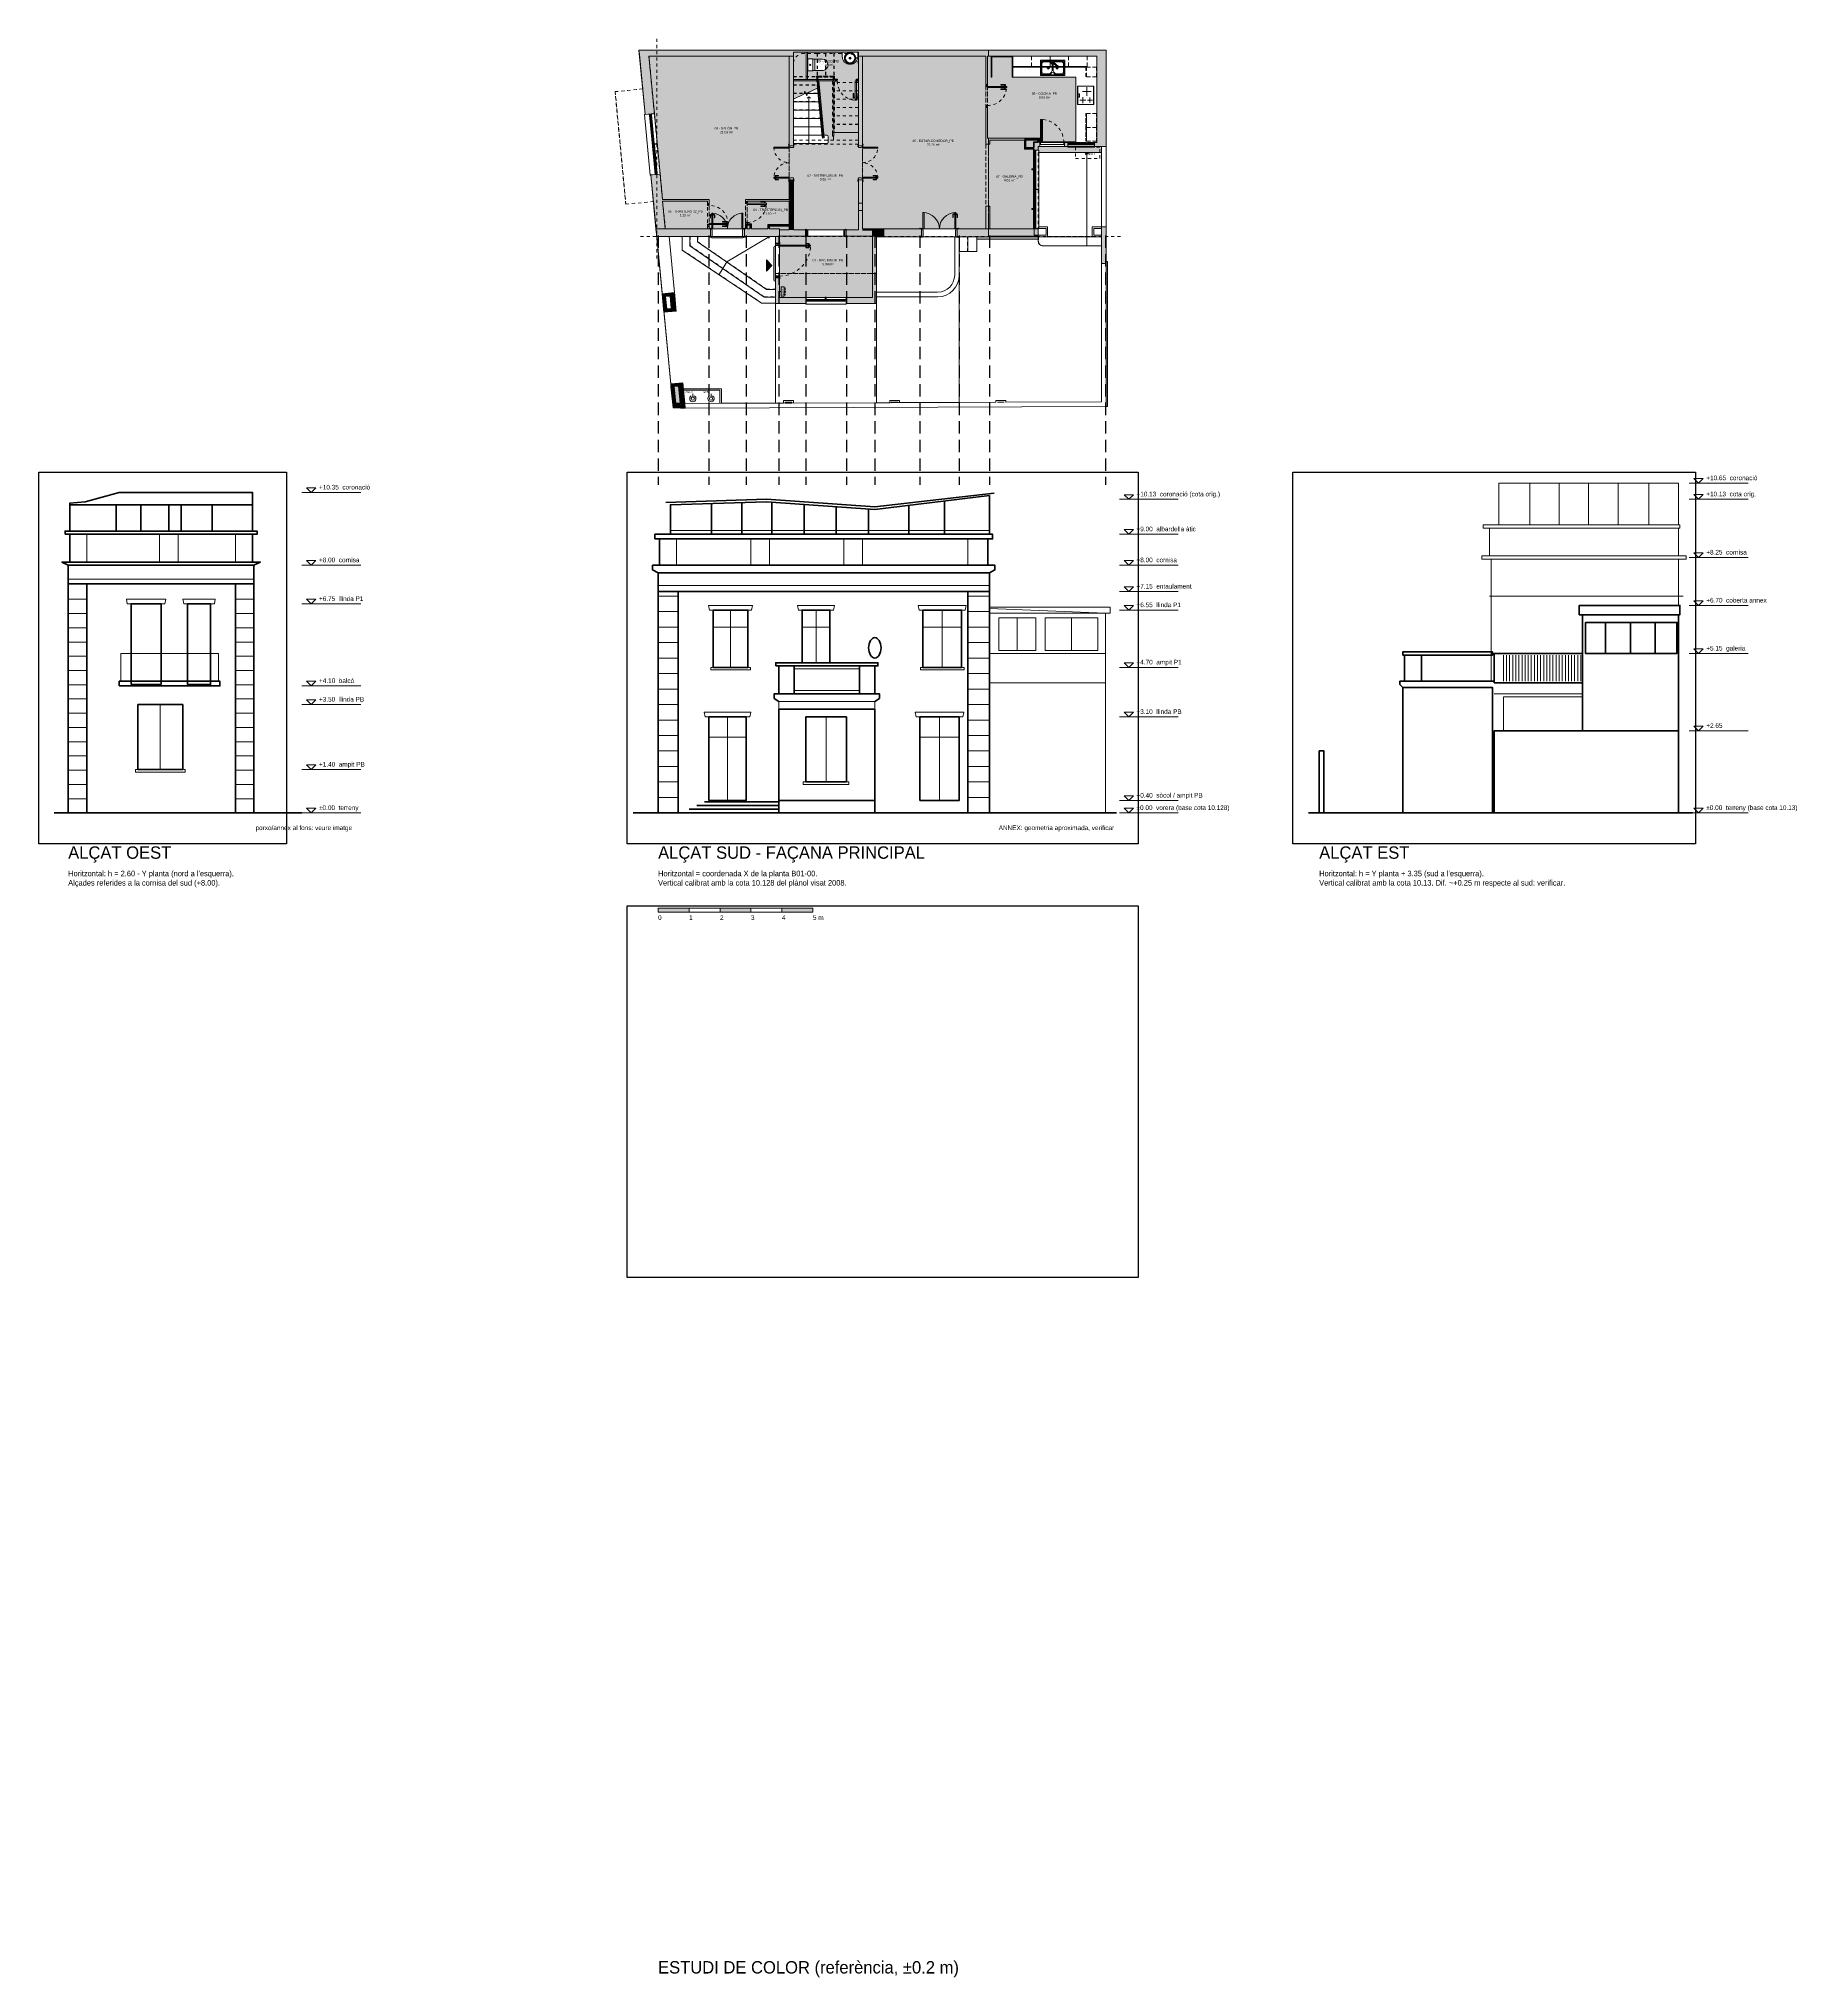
# Model space of a CAD drawing. Header units: metres. Extents: x -31 to 25.7, y -59.6 to 3.
import ezdxf
from ezdxf.enums import TextEntityAlignment as Align

# ---------------------------------------------------------------- set-up
doc = ezdxf.new("R2010")
doc.units = ezdxf.units.M
for name, pattern in [('Aligning Line', [0.00635, 0.003175, -0.003175]), ('DASHED', [0.6, 0.4, -0.2]), ('Overhead', [0.003969, 0.002381, -0.001587]), ('TRS Trazos', [0.002, 0.001, -0.001]), ('TRS_Puntos', [0.00053, 0, -0.00053])]:
    doc.linetypes.add(name, pattern=pattern)
for name, color, linetype, lineweight, true_color in [('_ PROJECCIÓ ESTANTERIES', 9, 'TRS_Puntos', 5, 0xc2808080), ('A-DETL', 7, 'Continuous', 5, 0xc200a600), ('A-DETL-MBND', 9, 'Continuous', 5, 0xc2808080), ('A-DOOR-HDLN', 9, 'TRS Trazos', 9, 0xc2808080), ('A-GLAZ-CURT-HDLN', 9, 'TRS_Puntos', 5, 0xc2808080), ('G-ANNO-SYMB', 7, 'Aligning Line', 9, 0xc2007f00), ('PROJECCIÓ ESTANTERIES', 9, 'TRS_Puntos', 5, 0xc2808080)]:
    doc.layers.add(name, color=color, linetype=linetype, lineweight=lineweight, true_color=true_color)
for name, color, linetype, lineweight in [('A-ALCAT-APROX', 6, 'Continuous', 18), ('A-ALCAT-CONTORN', 7, 'Continuous', 50), ('A-ALCAT-COTES', 1, 'Continuous', 18), ('A-ALCAT-FONS', 9, 'Continuous', 9), ('A-ALCAT-JUNTES', 8, 'Continuous', 9), ('A-ALCAT-MOTLLURES', 3, 'Continuous', 18), ('A-ALCAT-OBERTURES', 4, 'Continuous', 35), ('A-ALCAT-TERRENY', 7, 'Continuous', 70), ('A-ALCAT-TEXT', 7, 'Continuous', 18), ('A-ANNO-NOTE', 7, 'Continuous', 9), ('A-DETL-THIN', 7, 'Continuous', 5), ('A-DOOR', 7, 'Continuous', 5), ('A-FLOR-HRAL', 7, 'Overhead', 5), ('A-FLOR-HRAL-MBND', 7, 'Overhead', 5), ('A-FLOR-PATT', 7, 'Continuous', 5), ('A-P02', 7, 'Continuous', 15), ('ANOTACIÓN', 7, 'Continuous', 25), ('DETALLE', 7, 'Continuous', 5), ('FUSTERIA', 7, 'Continuous', 13), ('G-ANNO-TEXT', 7, 'Continuous', 9), ('MOBILIARI', 7, 'Continuous', 5), ('MURS DETALL', 7, 'Continuous', 20), ('OMBREJAT SOLID', 7, 'Continuous', 20), ('PAVIMENTOS', 7, 'Continuous', 5), ('Q-SPCQ', 7, 'Continuous', 5), ('S-STRS', 7, 'Continuous', 15), ('S-STRS-ANNO', 7, 'Continuous', 5), ('S-STRS-MBND', 7, 'Overhead', 15), ('SANITARIS I CUINES', 7, 'Continuous', 5), ('TECHOS', 7, 'Continuous', 5)]:
    doc.layers.add(name, color=color, linetype=linetype, lineweight=lineweight)
doc.layers.add('A-ALCAT-LINIES-REFERIDA', color=9, linetype='Continuous', plot=False)
doc.layers.add('A-ALCAT-REF-IMATGE', color=8, linetype='Continuous', plot=False)
doc.styles.add('Arial', font='arial.ttf', dxfattribs={"height": 0.06})
doc.styles.add('Arial_1', font='arial.ttf', dxfattribs={"height": 0.0012})
doc.styles.add('Arial_2', font='arial.ttf', dxfattribs={"height": 0.075})
picture_1 = doc.add_image_def('image1.png', size_in_pixel=(1650, 1200))
picture_2 = doc.add_image_def('image2.png', size_in_pixel=(800, 1200))
picture_3 = doc.add_image_def('image3.png', size_in_pixel=(1300, 1200))
picture_4 = doc.add_image_def('image4.png', size_in_pixel=(1650, 1200))

# ---------------------------------------------------------------- blocks, each defined once
blk = doc.blocks.new('Rectangular Mullion - 60x25mm-7470592-ESTADO ACTUAL')
at = {"layer": 'FUSTERIA', "linetype": 'TRS_Puntos'}
for p, q in [((1.353, -0.412), (1.353, -0.352)), ((1.353, -0.352), (1.353, -0.412)), ((1.353, -0.352), (2.103, -0.352)), ((1.353, -0.352), (2.103, -0.352)), ((2.103, -0.412), (1.353, -0.412)), ((1.353, -0.412), (2.103, -0.412)), ((2.103, -0.412), (2.103, -0.352)), ((2.103, -0.352), (2.103, -0.412))]:
    blk.add_line(p, q, dxfattribs=at)
blk = doc.blocks.new('TRS-MOB-Modulo cajón CON CUARTERÓN_RVT23 - Armario baño-7497239-ESTADO ACTUAL')
at = {"layer": 'MOBILIARI', "linetype": 'TRS_Puntos'}
for p, q in [((0.3, 0.175), (-0.3, 0.175)), ((-0.3, 0.175), (-0.3, -0.155)), ((-0.3, -0.155), (-0.3, 0.175)), ((-0.3, 0.175), (0.3, 0.175)), ((0.3, -0.155), (0.3, 0.175)), ((0.3, 0.175), (0.3, -0.155)), ((-0.3, -0.155), (0.3, -0.155)), ((0.3, -0.155), (-0.3, -0.155)), ((0.298, -0.155), (-0.298, -0.155)), ((-0.298, -0.155), (0.298, -0.155)), ((-0.298, -0.155), (-0.298, -0.175)), ((-0.298, -0.175), (-0.298, -0.155)), ((-0.298, -0.175), (0.298, -0.175)), ((0.298, -0.175), (-0.298, -0.175)), ((-0.28, -0.155), (0.28, -0.155)), ((0.28, -0.155), (-0.28, -0.155)), ((0.298, -0.155), (0.298, -0.175)), ((0.298, -0.175), (0.298, -0.155))]:
    blk.add_line(p, q, dxfattribs=at)
blk = doc.blocks.new('TRS-MOB-Modulo cajón CON CUARTERÓN_RVT23 - Armario baño-7497341-ESTADO ACTUAL')
at = {"layer": 'MOBILIARI', "linetype": 'TRS_Puntos'}
for p, q in [((0.3, 0.155), (-0.3, 0.155)), ((-0.3, 0.155), (-0.3, -0.175)), ((-0.3, -0.175), (-0.3, 0.155)), ((-0.3, 0.155), (0.3, 0.155)), ((-0.298, 0.175), (0.298, 0.175)), ((0.298, 0.175), (-0.298, 0.175)), ((-0.298, 0.155), (-0.298, 0.175)), ((-0.298, 0.175), (-0.298, 0.155)), ((0.298, 0.155), (-0.298, 0.155)), ((-0.298, 0.155), (0.298, 0.155)), ((-0.28, 0.155), (0.28, 0.155)), ((0.28, 0.155), (-0.28, 0.155)), ((0.298, 0.155), (0.298, 0.175)), ((0.298, 0.175), (0.298, 0.155)), ((0.3, -0.175), (0.3, 0.155)), ((0.3, 0.155), (0.3, -0.175)), ((-0.3, -0.175), (0.3, -0.175)), ((0.3, -0.175), (-0.3, -0.175))]:
    blk.add_line(p, q, dxfattribs=at)
blk = doc.blocks.new('TRS-MOB-Modulo cajón CON CUARTERÓN_RVT23 - Armario baño-7497960-ESTADO ACTUAL')
at = {"layer": 'MOBILIARI', "linetype": 'TRS_Puntos'}
for p, q in [((0.156, 0.175), (-0.156, 0.175)), ((-0.156, 0.175), (-0.156, -0.155)), ((-0.156, -0.155), (-0.156, 0.175)), ((-0.156, 0.175), (0.156, 0.175)), ((0.156, -0.155), (0.156, 0.175)), ((0.156, 0.175), (0.156, -0.155)), ((-0.156, -0.155), (0.156, -0.155)), ((0.156, -0.155), (-0.156, -0.155)), ((0.154, -0.155), (-0.154, -0.155)), ((-0.154, -0.155), (0.154, -0.155)), ((-0.154, -0.155), (-0.154, -0.175)), ((-0.154, -0.175), (-0.154, -0.155)), ((-0.154, -0.175), (0.154, -0.175)), ((0.154, -0.175), (-0.154, -0.175)), ((-0.136, -0.155), (0.136, -0.155)), ((0.136, -0.155), (-0.136, -0.155)), ((0.154, -0.155), (0.154, -0.175)), ((0.154, -0.175), (0.154, -0.155))]:
    blk.add_line(p, q, dxfattribs=at)
blk = doc.blocks.new('TRS-MOB-Modulo cajón CON CUARTERÓN_RVT23 - Armario baño-7498832-ESTADO ACTUAL')
at = {"layer": 'MOBILIARI', "linetype": 'TRS_Puntos'}
for p, q in [((0.225, 0.155), (-0.225, 0.155)), ((-0.225, 0.155), (-0.225, -0.175)), ((-0.225, -0.175), (-0.225, 0.155)), ((-0.225, 0.155), (0.225, 0.155)), ((-0.223, 0.175), (0.223, 0.175)), ((0.223, 0.175), (-0.223, 0.175)), ((-0.223, 0.155), (-0.223, 0.175)), ((-0.223, 0.175), (-0.223, 0.155)), ((0.223, 0.155), (-0.223, 0.155)), ((-0.223, 0.155), (0.223, 0.155)), ((-0.205, 0.155), (0.205, 0.155)), ((0.205, 0.155), (-0.205, 0.155)), ((0.223, 0.155), (0.223, 0.175)), ((0.223, 0.175), (0.223, 0.155)), ((0.225, -0.175), (0.225, 0.155)), ((0.225, 0.155), (0.225, -0.175)), ((-0.225, -0.175), (0.225, -0.175)), ((0.225, -0.175), (-0.225, -0.175))]:
    blk.add_line(p, q, dxfattribs=at)
blk = doc.blocks.new('TRS-MOB-Modulo cajón CON CUARTERÓN_RVT23 - Armario baño-7498833-ESTADO ACTUAL')
at = {"layer": 'MOBILIARI', "linetype": 'TRS_Puntos'}
for p, q in [((0.225, 0.175), (-0.225, 0.175)), ((-0.225, 0.175), (-0.225, -0.155)), ((-0.225, -0.155), (-0.225, 0.175)), ((-0.225, 0.175), (0.225, 0.175)), ((0.225, -0.155), (0.225, 0.175)), ((0.225, 0.175), (0.225, -0.155)), ((-0.225, -0.155), (0.225, -0.155)), ((0.225, -0.155), (-0.225, -0.155)), ((0.223, -0.155), (-0.223, -0.155)), ((-0.223, -0.155), (0.223, -0.155)), ((-0.223, -0.155), (-0.223, -0.175)), ((-0.223, -0.175), (-0.223, -0.155)), ((-0.223, -0.175), (0.223, -0.175)), ((0.223, -0.175), (-0.223, -0.175)), ((-0.205, -0.155), (0.205, -0.155)), ((0.205, -0.155), (-0.205, -0.155)), ((0.223, -0.155), (0.223, -0.175)), ((0.223, -0.175), (0.223, -0.155))]:
    blk.add_line(p, q, dxfattribs=at)
blk = doc.blocks.new('Barandilla - Barandilla-7416318-ESTADO ACTUAL')
at = {"layer": 'A-FLOR-HRAL-MBND'}
for p, q in [((-5.885, 1.788), (-5.866, 1.798)), ((-5.85, 1.411), (-5.885, 1.788)), ((-5.866, 1.798), (-5.302, 1.798)), ((-5.842, 1.758), (-5.342, 1.758)), ((-5.811, 1.421), (-5.842, 1.758)), ((-5.342, 1.758), (-5.342, 1.592)), ((-5.342, 1.592), (-5.342, -0.028)), ((-5.302, 1.798), (-5.302, 1.592)), ((-5.302, 1.592), (-5.302, -0.028)), ((-5.302, -0.028), (-5.342, -0.028))]:
    blk.add_line(p, q, dxfattribs=at)
at = {"layer": 'FUSTERIA', "lineweight": 5}
for p, q in [((-5.831, 1.42), (-5.85, 1.411)), ((-5.702, -0.177), (-5.85, 1.411)), ((-5.811, 1.421), (-5.831, 1.42)), ((-5.797, 1.277), (-5.811, 1.421)), ((-5.691, -0.175), (-5.702, -0.177))]:
    blk.add_line(p, q, dxfattribs=at)
blk = doc.blocks.new('Tipo de barandal superior - Barandal superior_interno_-7420108-ESTADO ACTUAL')
at = {"layer": 'FUSTERIA', "lineweight": 5}
for p, q in [((-5.713, -0.01), (-5.697, -0.176)), ((-5.667, -0.173), (-5.683, -0.007))]:
    blk.add_line(p, q, dxfattribs=at)
at = {"layer": 'FUSTERIA', "lineweight": 5, "flags": 128}
for points in [[(-5.698, -0.036), (-5.695, -0.036), (-5.692, -0.035)], [(-5.668, -0.173), (-5.669, -0.173), (-5.672, -0.174), (-5.675, -0.174), (-5.678, -0.174), (-5.682, -0.175), (-5.686, -0.175), (-5.69, -0.175), (-5.693, -0.176), (-5.695, -0.176), (-5.697, -0.176)], [(-5.697, -0.176), (-5.695, -0.176), (-5.693, -0.176), (-5.69, -0.175), (-5.686, -0.175), (-5.682, -0.175), (-5.678, -0.174), (-5.675, -0.174), (-5.672, -0.174), (-5.669, -0.173), (-5.668, -0.173)]]:
    blk.add_lwpolyline(points, dxfattribs=at)
blk = doc.blocks.new('Tipo de barandal superior - Barandal superior_interno_-V1-ESTADO ACTUAL')
at = {"layer": 'A-FLOR-HRAL'}
for p, q in [((-5.881, 1.793), (-5.804, 1.793)), ((-5.873, 1.717), (-5.881, 1.793)), ((-5.845, 1.413), (-5.873, 1.717)), ((-5.848, 1.763), (-5.804, 1.763)), ((-5.844, 1.72), (-5.848, 1.763)), ((-5.816, 1.421), (-5.844, 1.72)), ((-5.804, 1.793), (-5.307, 1.793)), ((-5.804, 1.763), (-5.337, 1.763)), ((-5.337, 1.763), (-5.337, 1.592)), ((-5.337, 1.592), (-5.337, -0.028)), ((-5.307, 1.793), (-5.307, 1.592)), ((-5.307, 1.592), (-5.307, -0.028)), ((-5.307, -0.028), (-5.337, -0.028))]:
    blk.add_line(p, q, dxfattribs=at)
at = {"layer": 'FUSTERIA', "lineweight": 5}
for p, q in [((-5.831, 1.42), (-5.845, 1.413)), ((-5.697, -0.176), (-5.845, 1.413)), ((-5.816, 1.421), (-5.831, 1.42)), ((-5.667, -0.173), (-5.816, 1.421)), ((-5.697, -0.176), (-5.667, -0.173))]:
    blk.add_line(p, q, dxfattribs=at)
blk = doc.blocks.new('TRS-PUR-GENERICO-Puerta madera simple batente enrasada a tapetas_MUR - 600x1900 mm-7422271-ESTADO ACTUAL')
at = {"layer": 'FUSTERIA', "true_color": 0xdcd0b8}
h = blk.add_hatch(color=254, dxfattribs=at)
h.paths.add_polyline_path([(-0.37, 0.03), (-0.37, 0.025), (-0.31, 0.025), (-0.31, 0.03)])
h.paths.add_polyline_path([(0.31, 0.03), (0.31, 0.025), (0.405, 0.025), (0.405, 0.03), (0.32, 0.03)])
h.paths.add_polyline_path([(-0.365, -0.025), (-0.37, -0.025), (-0.37, -0.03), (-0.32, -0.03), (-0.32, -0.025)])
h.paths.add_polyline_path([(0.32, -0.025), (0.32, -0.03), (0.405, -0.03), (0.405, -0.025), (0.365, -0.025)])
h = blk.add_hatch(color=254, dxfattribs=at)
h.paths.add_polyline_path([(-0.365, 0.025), (-0.365, -0.025), (-0.32, -0.025), (-0.32, 0.025)])
h.paths.add_polyline_path([(0.32, 0.025), (0.32, -0.025), (0.365, -0.025), (0.365, 0.025)])
h = blk.add_hatch(color=254, dxfattribs=at)
h.paths.add_polyline_path([(-0.31, 0.025), (-0.32, 0.025), (-0.32, -0.035), (-0.3, -0.035), (-0.3, -0.015), (-0.31, -0.015)])
h.paths.add_polyline_path([(0.32, 0.025), (0.31, 0.025), (0.31, -0.015), (0.3, -0.015), (0.3, -0.035), (0.32, -0.035), (0.32, -0.015)])
at = {"layer": 'A-DOOR-HDLN'}
blk.add_arc((-0.31, 0.03), 0.62, 360, 90, dxfattribs=at)
at = {"layer": 'FUSTERIA'}
for p, q in [((-0.27, 0.645), (-0.31, 0.645)), ((-0.31, 0.645), (-0.31, 0.025)), ((-0.27, 0.025), (-0.27, 0.645)), ((-0.375, 0.575), (-0.375, 0.43)), ((-0.353, 0.575), (-0.375, 0.575)), ((-0.375, 0.43), (-0.353, 0.43)), ((-0.31, 0.03), (-0.37, 0.03)), ((-0.37, 0.025), (-0.31, 0.025)), ((-0.365, -0.025), (-0.365, 0.025)), ((-0.365, 0.025), (-0.32, 0.025)), ((-0.353, 0.57), (-0.353, 0.575)), ((-0.314, 0.57), (-0.353, 0.57)), ((-0.353, 0.43), (-0.353, 0.549)), ((-0.353, 0.549), (-0.314, 0.549)), ((-0.32, -0.025), (-0.32, 0.025)), ((-0.32, 0.025), (-0.31, 0.025)), ((-0.32, 0.025), (-0.32, -0.025)), ((-0.31, 0.585), (-0.314, 0.585)), ((-0.314, 0.585), (-0.314, 0.57)), ((-0.314, 0.549), (-0.314, 0.534)), ((-0.314, 0.534), (-0.31, 0.534)), ((-0.31, 0.534), (-0.31, 0.585)), ((-0.31, 0.03), (-0.31, 0.025)), ((-0.31, 0.025), (-0.27, 0.025)), ((-0.31, 0.025), (-0.31, -0.015)), ((-0.266, 0.585), (-0.27, 0.585)), ((-0.27, 0.585), (-0.27, 0.534)), ((-0.27, 0.534), (-0.266, 0.534)), ((-0.266, 0.57), (-0.266, 0.585)), ((-0.227, 0.57), (-0.266, 0.57)), ((-0.266, 0.534), (-0.266, 0.549)), ((-0.266, 0.549), (-0.227, 0.549)), ((-0.205, 0.575), (-0.227, 0.575)), ((-0.227, 0.575), (-0.227, 0.57)), ((-0.227, 0.549), (-0.227, 0.43)), ((-0.227, 0.43), (-0.205, 0.43)), ((-0.205, 0.43), (-0.205, 0.575)), ((0.31, 0.025), (0.31, 0.03)), ((0.31, 0.03), (0.405, 0.03)), ((0.31, -0.015), (0.31, 0.025)), ((0.31, 0.025), (0.32, 0.025)), ((0.405, 0.025), (0.31, 0.025)), ((0.32, 0.025), (0.32, -0.025)), ((0.32, 0.025), (0.365, 0.025)), ((0.32, -0.025), (0.32, 0.025)), ((0.365, 0.025), (0.365, -0.025)), ((0.405, 0.03), (0.405, 0.025)), ((-0.32, -0.025), (-0.37, -0.025)), ((-0.37, -0.03), (-0.32, -0.03)), ((-0.32, -0.025), (-0.365, -0.025)), ((-0.32, -0.035), (-0.32, -0.03)), ((-0.3, -0.035), (-0.32, -0.035)), ((-0.31, -0.015), (-0.3, -0.015)), ((-0.3, -0.015), (-0.3, -0.035)), ((-0.3, -0.025), (-0.3, -0.03)), ((0.3, -0.035), (0.3, -0.015)), ((0.3, -0.015), (0.31, -0.015)), ((0.3, -0.03), (0.3, -0.025)), ((0.32, -0.035), (0.3, -0.035)), ((0.365, -0.025), (0.32, -0.025)), ((0.32, -0.025), (0.405, -0.025)), ((0.32, -0.03), (0.32, -0.035)), ((0.405, -0.03), (0.32, -0.03)), ((0.405, -0.025), (0.405, -0.03))]:
    blk.add_line(p, q, dxfattribs=at)
at = {"layer": 'FUSTERIA', "lineweight": 15}
for p, q in [((-0.31, 0.03), (-0.37, 0.03)), ((-0.37, 0.025), (-0.31, 0.025)), ((-0.32, 0.025), (-0.365, 0.025)), ((-0.365, 0.025), (-0.365, -0.025)), ((-0.31, 0.025), (-0.32, 0.025)), ((-0.32, 0.025), (-0.32, -0.035)), ((-0.32, -0.025), (-0.32, 0.025)), ((-0.31, 0.025), (-0.31, 0.03)), ((-0.31, -0.015), (-0.31, 0.025)), ((0.405, 0.03), (0.31, 0.03)), ((0.31, 0.03), (0.31, 0.025)), ((0.32, 0.025), (0.31, 0.025)), ((0.31, 0.025), (0.31, -0.015)), ((0.31, 0.025), (0.405, 0.025)), ((0.32, -0.035), (0.32, 0.025)), ((0.365, 0.025), (0.32, 0.025)), ((0.32, 0.025), (0.32, -0.025)), ((0.365, -0.025), (0.365, 0.025)), ((0.405, 0.025), (0.405, 0.03)), ((-0.3, -0.025), (-0.37, -0.025)), ((-0.37, -0.03), (-0.3, -0.03)), ((-0.365, -0.025), (-0.32, -0.025)), ((-0.32, -0.035), (-0.3, -0.035)), ((-0.3, -0.015), (-0.31, -0.015)), ((-0.3, -0.035), (-0.3, -0.015)), ((-0.3, -0.03), (-0.3, -0.025)), ((0.31, -0.015), (0.3, -0.015)), ((0.3, -0.015), (0.3, -0.035)), ((0.405, -0.025), (0.3, -0.025)), ((0.3, -0.025), (0.3, -0.03)), ((0.3, -0.03), (0.405, -0.03)), ((0.3, -0.035), (0.32, -0.035)), ((0.32, -0.025), (0.365, -0.025)), ((0.405, -0.03), (0.405, -0.025))]:
    blk.add_line(p, q, dxfattribs=at)
blk = doc.blocks.new('TRS-PUR-GENERICO-porta cuarterón VIDRIO - 100 x 246-CON VIDRIO-7467557-ESTADO ACTUAL')
at = {"layer": 'FUSTERIA', "linetype": 'TRS_Puntos', "lineweight": 5, "true_color": 0xdcd0b8}
h = blk.add_hatch(color=254, dxfattribs=at)
h.paths.add_polyline_path([(-0.595, -0.065), (-0.595, -0.07), (-0.525, -0.07), (-0.525, -0.065), (-0.56, -0.065)])
h.paths.add_polyline_path([(-0.59, 0.065), (-0.52, 0.065), (-0.52, 0.07), (-0.59, 0.07)])
h.paths.add_polyline_path([(0.52, 0.065), (0.59, 0.065), (0.59, 0.07), (0.52, 0.07)])
h.paths.add_polyline_path([(0.525, -0.07), (0.595, -0.07), (0.595, -0.065), (0.525, -0.065)])
h = blk.add_hatch(color=254, dxfattribs=at)
h.paths.add_polyline_path([(-0.56, -0.065), (-0.525, -0.065), (-0.525, 0.065), (-0.56, 0.065), (-0.56, -0.03)])
h.paths.add_polyline_path([(0.525, 0.065), (0.525, -0.065), (0.56, -0.065), (0.56, 0.065)])
h = blk.add_hatch(color=254, dxfattribs=at)
h.paths.add_polyline_path([(-0.525, 0.065), (-0.525, -0.065), (-0.5, -0.065), (-0.5, -0.03), (-0.49, -0.03), (-0.49, 0.065), (-0.52, 0.065)])
h.paths.add_polyline_path([(0.49, 0.065), (0.49, -0.03), (0.5, -0.03), (0.5, -0.065), (0.525, -0.065), (0.525, 0.065), (0.5, 0.065)])
at = {"layer": '_ PROJECCIÓ ESTANTERIES'}
blk.add_arc((0.5, -0.065), 1, 180, 270, dxfattribs=at)
at = {"layer": 'A-DOOR'}
for p, q in [((-0.59, 0.07), (-0.59, 0.065)), ((-0.52, 0.07), (-0.59, 0.07)), ((-0.59, 0.065), (-0.52, 0.065)), ((-0.525, 0.065), (-0.525, -0.065)), ((-0.49, 0.065), (-0.525, 0.065)), ((-0.52, 0.065), (-0.52, 0.07)), ((-0.49, -0.03), (-0.49, 0.065)), ((0.49, 0.065), (0.49, -0.03)), ((0.525, 0.065), (0.49, 0.065)), ((0.52, 0.07), (0.52, 0.065)), ((0.59, 0.07), (0.52, 0.07)), ((0.52, 0.065), (0.59, 0.065)), ((0.525, -0.065), (0.525, 0.065)), ((0.59, 0.065), (0.59, 0.07)), ((-0.525, -0.065), (-0.595, -0.065)), ((-0.595, -0.065), (-0.595, -0.07)), ((-0.595, -0.07), (-0.525, -0.07)), ((-0.525, -0.07), (-0.525, -0.065)), ((-0.525, -0.065), (-0.5, -0.065)), ((-0.5, -0.03), (-0.49, -0.03)), ((-0.5, -0.065), (-0.5, -0.03)), ((0.49, -0.03), (0.5, -0.03)), ((0.5, -0.03), (0.5, -0.065)), ((0.5, -0.065), (0.525, -0.065)), ((0.525, -0.065), (0.525, -0.07)), ((0.595, -0.065), (0.525, -0.065)), ((0.525, -0.07), (0.595, -0.07)), ((0.595, -0.07), (0.595, -0.065)), ((0.41, -0.91), (0.41, -1.005)), ((0.42, -0.91), (0.41, -0.91)), ((0.42, -0.91), (0.42, -1.005)), ((0.455, -1.01), (0.425, -1.01)), ((0.455, -1.02), (0.425, -1.02)), ((0.455, -0.99), (0.465, -0.99)), ((0.455, -1.04), (0.455, -0.99)), ((0.465, -1.04), (0.455, -1.04)), ((0.465, -0.99), (0.465, -1.04)), ((0.5, -0.99), (0.5, -1.04)), ((0.51, -0.99), (0.5, -0.99)), ((0.5, -1.04), (0.51, -1.04)), ((0.51, -1.04), (0.51, -0.99)), ((0.51, -1.01), (0.54, -1.01)), ((0.51, -1.02), (0.54, -1.02)), ((0.545, -0.91), (0.545, -1.005)), ((0.545, -0.91), (0.555, -0.91)), ((0.555, -0.91), (0.555, -1.005))]:
    blk.add_line(p, q, dxfattribs=at)
for centre, radius, start, end in [((0.425, -1.005), 0.015, 180, 270), ((0.425, -1.005), 0.005, 180, 270), ((0.54, -1.005), 0.015, 270, 0), ((0.54, -1.005), 0.005, 270, 0)]:
    blk.add_arc(centre, radius, start, end, dxfattribs=at)
at = {"layer": 'FUSTERIA', "lineweight": 15}
for p, q in [((-0.59, 0.065), (-0.59, 0.07)), ((-0.59, 0.07), (-0.52, 0.07)), ((-0.52, 0.065), (-0.59, 0.065)), ((-0.56, -0.065), (-0.56, 0.065)), ((-0.56, 0.065), (-0.525, 0.065)), ((-0.525, 0.065), (-0.49, 0.065)), ((-0.525, -0.065), (-0.525, 0.065)), ((-0.525, 0.065), (-0.525, -0.065)), ((-0.52, 0.07), (-0.52, 0.065)), ((-0.49, 0.065), (-0.49, -0.03)), ((0.49, 0.065), (0.525, 0.065)), ((0.49, -0.03), (0.49, 0.065)), ((0.52, 0.07), (0.59, 0.07)), ((0.52, 0.065), (0.52, 0.07)), ((0.59, 0.065), (0.52, 0.065)), ((0.525, 0.065), (0.525, -0.065)), ((0.525, -0.065), (0.525, 0.065)), ((0.525, 0.065), (0.56, 0.065)), ((0.56, 0.065), (0.56, -0.065)), ((0.59, 0.07), (0.59, 0.065)), ((-0.595, -0.07), (-0.595, -0.065)), ((-0.595, -0.065), (-0.525, -0.065)), ((-0.525, -0.07), (-0.595, -0.07)), ((-0.525, -0.065), (-0.56, -0.065)), ((-0.525, -0.065), (-0.525, -0.07)), ((-0.5, -0.065), (-0.525, -0.065)), ((-0.5, -0.03), (-0.5, -0.065)), ((-0.49, -0.03), (-0.5, -0.03)), ((0.5, -0.065), (0.465, -0.065)), ((0.465, -0.065), (0.465, -1.065)), ((0.52, -0.065), (0.485, -0.065)), ((0.5, -0.03), (0.49, -0.03)), ((0.5, -0.065), (0.5, -0.03)), ((0.525, -0.065), (0.5, -0.065)), ((0.5, -1.065), (0.5, -0.065)), ((0.525, -0.07), (0.525, -0.065)), ((0.525, -0.065), (0.595, -0.065)), ((0.56, -0.065), (0.525, -0.065)), ((0.595, -0.07), (0.525, -0.07)), ((0.595, -0.065), (0.595, -0.07)), ((0.465, -1.065), (0.5, -1.065))]:
    blk.add_line(p, q, dxfattribs=at)
at = {"layer": 'FUSTERIA'}
for p, q in [((-0.56, 0.065), (-0.525, 0.065)), ((-0.56, 0.065), (-0.56, -0.065)), ((-0.525, -0.065), (-0.525, 0.065)), ((0.525, 0.065), (0.525, -0.065)), ((0.56, 0.065), (0.525, 0.065)), ((0.56, -0.065), (0.56, 0.065)), ((-0.525, -0.065), (-0.56, -0.065)), ((0.525, -0.065), (0.56, -0.065))]:
    blk.add_line(p, q, dxfattribs=at)
blk = doc.blocks.new('TRS-PUR-GENERICO-Apeo con tapeta decorativa_DX174 ORAC_MUR - 120x220 cm-7596218-ESTADO ACTUAL')
at = {"layer": 'FUSTERIA', "lineweight": 15}
for p, q in [((-0.661, 0.121), (-0.661, 0.1)), ((-0.661, 0.1), (-0.657, 0.1)), ((-0.656, 0.121), (-0.66, 0.122)), ((-0.653, 0.114), (-0.656, 0.121)), ((-0.654, 0.1), (-0.651, 0.1)), ((-0.65, 0.114), (-0.653, 0.114)), ((-0.651, 0.1), (-0.651, 0.105)), ((-0.65, 0.106), (-0.649, 0.106)), ((-0.6, 0.1), (-0.64, 0.1)), ((-0.64, 0.1), (-0.64, -0.1)), ((-0.625, 0.1), (-0.608, 0.1)), ((-0.614, 0.109), (-0.615, 0.107)), ((-0.613, 0.109), (-0.614, 0.109)), ((-0.611, 0.106), (-0.613, 0.109)), ((-0.61, 0.106), (-0.611, 0.106)), ((-0.605, 0.1), (-0.601, 0.1)), ((-0.601, 0.1), (-0.601, 0.102)), ((-0.6, 0.1), (-0.6, -0.1)), ((-0.585, 0.1), (-0.6, 0.1)), ((-0.6, -0.1), (-0.6, 0.1)), ((-0.585, -0.1), (-0.585, 0.1)), ((0.6, 0.1), (0.585, 0.1)), ((0.585, 0.1), (0.585, -0.1)), ((0.6, -0.1), (0.6, 0.1)), ((0.64, 0.1), (0.6, 0.1)), ((0.6, 0.1), (0.6, -0.1)), ((0.601, 0.102), (0.601, 0.1)), ((0.601, 0.1), (0.605, 0.1)), ((0.608, 0.1), (0.625, 0.1)), ((0.611, 0.106), (0.61, 0.106)), ((0.613, 0.109), (0.611, 0.106)), ((0.614, 0.109), (0.613, 0.109)), ((0.615, 0.107), (0.614, 0.109)), ((0.64, -0.1), (0.64, 0.1)), ((0.649, 0.106), (0.65, 0.106)), ((0.653, 0.114), (0.65, 0.114)), ((0.651, 0.105), (0.651, 0.1)), ((0.651, 0.1), (0.654, 0.1)), ((0.656, 0.121), (0.653, 0.114)), ((0.66, 0.122), (0.656, 0.121)), ((0.657, 0.1), (0.661, 0.1)), ((0.661, 0.1), (0.661, 0.121)), ((-0.657, -0.1), (-0.661, -0.1)), ((-0.661, -0.1), (-0.661, -0.121)), ((-0.66, -0.122), (-0.656, -0.121)), ((-0.656, -0.121), (-0.653, -0.114)), ((-0.651, -0.1), (-0.654, -0.1)), ((-0.653, -0.114), (-0.65, -0.114)), ((-0.651, -0.105), (-0.651, -0.1)), ((-0.649, -0.106), (-0.65, -0.106)), ((-0.64, -0.1), (-0.6, -0.1)), ((-0.608, -0.1), (-0.625, -0.1)), ((-0.615, -0.107), (-0.614, -0.109)), ((-0.614, -0.109), (-0.613, -0.109)), ((-0.613, -0.109), (-0.611, -0.106)), ((-0.611, -0.106), (-0.61, -0.106)), ((-0.601, -0.1), (-0.605, -0.1)), ((-0.601, -0.102), (-0.601, -0.1)), ((-0.6, -0.1), (-0.585, -0.1)), ((0.585, -0.1), (0.6, -0.1)), ((0.6, -0.1), (0.64, -0.1)), ((0.605, -0.1), (0.601, -0.1)), ((0.601, -0.1), (0.601, -0.102)), ((0.625, -0.1), (0.608, -0.1)), ((0.61, -0.106), (0.611, -0.106)), ((0.611, -0.106), (0.613, -0.109)), ((0.613, -0.109), (0.614, -0.109)), ((0.614, -0.109), (0.615, -0.107)), ((0.65, -0.106), (0.649, -0.106)), ((0.65, -0.114), (0.653, -0.114)), ((0.654, -0.1), (0.651, -0.1)), ((0.651, -0.1), (0.651, -0.105)), ((0.653, -0.114), (0.656, -0.121)), ((0.656, -0.121), (0.66, -0.122)), ((0.661, -0.1), (0.657, -0.1)), ((0.661, -0.121), (0.661, -0.1))]:
    blk.add_line(p, q, dxfattribs=at)
at = {"layer": 'FUSTERIA'}
for p, q in [((-0.661, 0.1), (-0.661, 0.121)), ((-0.657, 0.1), (-0.661, 0.1)), ((-0.66, 0.122), (-0.656, 0.121)), ((-0.656, 0.121), (-0.653, 0.115)), ((-0.651, 0.1), (-0.654, 0.1)), ((-0.653, 0.114), (-0.65, 0.114)), ((-0.651, 0.105), (-0.651, 0.1)), ((-0.649, 0.106), (-0.65, 0.106)), ((-0.64, -0.1), (-0.64, 0.1)), ((-0.6, 0.1), (-0.64, 0.1)), ((-0.608, 0.1), (-0.625, 0.1)), ((-0.615, 0.107), (-0.614, 0.109)), ((-0.614, 0.109), (-0.613, 0.109)), ((-0.613, 0.109), (-0.611, 0.106)), ((-0.611, 0.106), (-0.61, 0.106)), ((-0.601, 0.1), (-0.605, 0.1)), ((-0.601, 0.102), (-0.601, 0.1)), ((-0.6, -0.1), (-0.6, 0.1)), ((-0.6, 0.1), (-0.585, 0.1)), ((-0.6, 0.1), (-0.6, -0.1)), ((-0.585, 0.1), (-0.585, -0.1)), ((0.585, -0.1), (0.585, 0.1)), ((0.585, 0.1), (0.6, 0.1)), ((0.6, 0.1), (0.6, -0.1)), ((0.6, 0.1), (0.64, 0.1)), ((0.6, -0.1), (0.6, 0.1)), ((0.601, 0.1), (0.601, 0.102)), ((0.605, 0.1), (0.601, 0.1)), ((0.625, 0.1), (0.608, 0.1)), ((0.61, 0.106), (0.611, 0.106)), ((0.611, 0.106), (0.613, 0.109)), ((0.613, 0.109), (0.614, 0.109)), ((0.614, 0.109), (0.615, 0.107)), ((0.64, 0.1), (0.64, -0.1)), ((0.65, 0.106), (0.649, 0.106)), ((0.65, 0.114), (0.653, 0.114)), ((0.651, 0.1), (0.651, 0.105)), ((0.654, 0.1), (0.651, 0.1)), ((0.653, 0.115), (0.656, 0.121)), ((0.656, 0.121), (0.66, 0.122)), ((0.661, 0.1), (0.657, 0.1)), ((0.661, 0.121), (0.661, 0.1)), ((-0.661, -0.121), (-0.661, -0.1)), ((-0.661, -0.1), (-0.657, -0.1)), ((-0.656, -0.121), (-0.66, -0.122)), ((-0.653, -0.114), (-0.656, -0.121)), ((-0.654, -0.1), (-0.651, -0.1)), ((-0.65, -0.114), (-0.653, -0.114)), ((-0.651, -0.1), (-0.651, -0.105)), ((-0.65, -0.106), (-0.649, -0.106)), ((-0.64, -0.1), (-0.6, -0.1)), ((-0.625, -0.1), (-0.608, -0.1)), ((-0.614, -0.109), (-0.615, -0.107)), ((-0.613, -0.109), (-0.614, -0.109)), ((-0.611, -0.106), (-0.613, -0.109)), ((-0.61, -0.106), (-0.611, -0.106)), ((-0.605, -0.1), (-0.601, -0.1)), ((-0.601, -0.1), (-0.601, -0.102)), ((-0.585, -0.1), (-0.6, -0.1)), ((0.6, -0.1), (0.585, -0.1)), ((0.64, -0.1), (0.6, -0.1)), ((0.601, -0.102), (0.601, -0.1)), ((0.601, -0.1), (0.605, -0.1)), ((0.608, -0.1), (0.625, -0.1)), ((0.611, -0.106), (0.61, -0.106)), ((0.613, -0.109), (0.611, -0.106)), ((0.614, -0.109), (0.613, -0.109)), ((0.615, -0.107), (0.614, -0.109)), ((0.649, -0.106), (0.65, -0.106)), ((0.653, -0.114), (0.65, -0.114)), ((0.651, -0.105), (0.651, -0.1)), ((0.651, -0.1), (0.654, -0.1)), ((0.656, -0.121), (0.653, -0.114)), ((0.66, -0.122), (0.656, -0.121)), ((0.657, -0.1), (0.661, -0.1)), ((0.661, -0.1), (0.661, -0.121))]:
    blk.add_line(p, q, dxfattribs=at)
at = {"layer": 'FUSTERIA', "lineweight": 15}
for centre, radius, start, end in [((-0.66, 0.121), 0.000739, 83, 180), ((-0.655, 0.099), 0.002, 21.42942, 158.57058), ((-0.65, 0.105), 0.000958, 90, 180), ((-0.607, 0.09), 0.0495, 146.30156, 151.49517), ((-0.649, 0.112), 0.00587, 270, 348), ((-0.642, 0.114), 0.00713, 88.29759, 146.30156), ((-0.64, 0.109), 0.00289, 26.31264, 153.68736), ((-0.642, 0.108), 0.0126, 47.15062, 88.29759), ((-0.607, 0.135), 0.0389, 218.35168, 243.07861), ((-0.682, 0.065), 0.0718, 39.11981, 47.15062), ((-0.618, 0.117), 0.0107, 219.11981, 274.38319), ((-0.618, 0.11), 0.00344, 274.38319, 315), ((-0.608, 0.106), 0.00249, 91.87549, 162.38891), ((-0.608, 0.097), 0.0111, 76.12232, 91.87549), ((-0.606, 0.099), 0.00183, 18.67721, 161.32279), ((-0.606, 0.102), 0.00572, 360, 76.12232), ((0.606, 0.102), 0.00572, 103.87768, 180), ((0.608, 0.097), 0.0111, 88.12451, 103.87768), ((0.606, 0.099), 0.00183, 18.67721, 161.32279), ((0.608, 0.106), 0.00249, 17.61109, 88.12451), ((0.618, 0.11), 0.00344, 225, 265.61681), ((0.618, 0.117), 0.0107, 265.61681, 320.88019), ((0.607, 0.135), 0.0389, 296.92139, 321.64832), ((0.682, 0.065), 0.0718, 132.84938, 140.88019), ((0.642, 0.108), 0.0126, 91.70241, 132.84938), ((0.64, 0.109), 0.00289, 26.31264, 153.68736), ((0.642, 0.114), 0.00713, 33.69844, 91.70241), ((0.649, 0.112), 0.00587, 192, 270), ((0.607, 0.09), 0.0495, 28.50483, 33.69844), ((0.65, 0.105), 0.000958, 360, 90), ((0.655, 0.099), 0.002, 21.42942, 158.57058), ((0.66, 0.121), 0.000739, 0, 97), ((-0.66, -0.121), 0.000739, 180, 277), ((-0.655, -0.099), 0.002, 201.42942, 338.57058), ((-0.65, -0.105), 0.000958, 180, 270), ((-0.607, -0.09), 0.0495, 208.50483, 213.69844), ((-0.649, -0.112), 0.00587, 12, 90), ((-0.642, -0.114), 0.00713, 213.69844, 271.70241), ((-0.64, -0.109), 0.00289, 206.31264, 333.68736), ((-0.642, -0.108), 0.0126, 271.70241, 312.84938), ((-0.607, -0.135), 0.0389, 116.92139, 141.64832), ((-0.682, -0.065), 0.0718, 312.84938, 320.88019), ((-0.618, -0.117), 0.0107, 85.61681, 140.88019), ((-0.618, -0.11), 0.00344, 45, 85.61681), ((-0.608, -0.106), 0.00249, 197.61109, 268.12451), ((-0.606, -0.099), 0.00183, 198.67721, 341.32279), ((-0.608, -0.097), 0.0111, 268.12451, 283.87768), ((-0.606, -0.102), 0.00572, 283.87768, 360), ((0.606, -0.102), 0.00572, 180, 256.12232), ((0.606, -0.099), 0.00183, 198.67721, 341.32279), ((0.608, -0.097), 0.0111, 256.12232, 271.87549), ((0.608, -0.106), 0.00249, 271.87549, 342.38891), ((0.618, -0.11), 0.00344, 94.38319, 135), ((0.618, -0.117), 0.0107, 39.11981, 94.38319), ((0.607, -0.135), 0.0389, 38.35168, 63.07861), ((0.682, -0.065), 0.0718, 219.11981, 227.15062), ((0.642, -0.108), 0.0126, 227.15062, 268.29759), ((0.64, -0.109), 0.00289, 206.31264, 333.68736), ((0.642, -0.114), 0.00713, 268.29759, 326.30156), ((0.649, -0.112), 0.00587, 90, 168), ((0.607, -0.09), 0.0495, 326.30156, 331.49517), ((0.65, -0.105), 0.000958, 270, 360), ((0.655, -0.099), 0.002, 201.42942, 338.57058), ((0.66, -0.121), 0.000739, 263, 360)]:
    blk.add_arc(centre, radius, start, end, dxfattribs=at)
at = {"layer": 'FUSTERIA'}
for centre, radius, start, end in [((-0.607, 0.09), 0.0495, 146.30156, 151.49517), ((-0.649, 0.112), 0.00587, 270, 348), ((-0.642, 0.114), 0.00713, 88.29759, 146.30156), ((-0.642, 0.108), 0.0126, 69.98813, 88.29759), ((-0.607, 0.135), 0.0389, 218.35168, 243.07861), ((-0.642, 0.108), 0.0126, 47.15062, 65.46007), ((-0.682, 0.065), 0.0718, 39.11981, 47.15062), ((-0.608, 0.106), 0.00249, 91.87549, 162.38891), ((-0.608, 0.097), 0.0111, 76.12232, 91.87549), ((-0.606, 0.102), 0.00572, 0, 76.12232), ((0.606, 0.102), 0.00572, 103.87768, 180), ((0.608, 0.097), 0.0111, 88.12451, 103.87768), ((0.608, 0.106), 0.00249, 17.61109, 88.12451), ((0.607, 0.135), 0.0389, 296.92139, 321.64832), ((0.682, 0.065), 0.0718, 132.84938, 140.88019), ((0.642, 0.108), 0.0126, 114.53993, 132.84938), ((0.642, 0.108), 0.0126, 91.70241, 110.01187), ((0.642, 0.114), 0.00713, 33.69844, 91.70241), ((0.649, 0.112), 0.00587, 192, 270), ((0.607, 0.09), 0.0495, 28.50483, 33.69844), ((-0.607, -0.09), 0.0495, 208.50483, 213.16513), ((-0.649, -0.112), 0.00587, 12, 90), ((-0.642, -0.114), 0.00713, 213.69844, 271.70241), ((-0.642, -0.108), 0.0126, 271.70241, 290.01187), ((-0.607, -0.135), 0.0389, 116.92139, 141.64832), ((-0.642, -0.108), 0.0126, 294.53993, 312.84938), ((-0.682, -0.065), 0.0718, 313.06548, 320.88019), ((-0.608, -0.106), 0.00249, 197.61109, 268.12451), ((-0.608, -0.097), 0.0111, 268.12451, 283.87768), ((-0.606, -0.102), 0.00572, 283.87768, 360), ((0.606, -0.102), 0.00572, 180, 256.12232), ((0.608, -0.097), 0.0111, 256.12232, 271.87549), ((0.608, -0.106), 0.00249, 271.87549, 342.38891), ((0.607, -0.135), 0.0389, 38.35168, 63.07861), ((0.682, -0.065), 0.0718, 219.11981, 226.93452), ((0.642, -0.108), 0.0126, 227.15062, 245.46007), ((0.642, -0.108), 0.0126, 249.98813, 268.29759), ((0.642, -0.114), 0.00713, 268.29759, 326.30156), ((0.649, -0.112), 0.00587, 90, 168), ((0.607, -0.09), 0.0495, 326.83487, 331.49517)]:
    blk.add_arc(centre, radius, start, end, dxfattribs=at)
blk = doc.blocks.new('TRS-PUR-Doble-Vidrio_Cuarterón con moldura orac DX119-2300 - 1100x2200-7463944-ESTADO ACTUAL')
at = {"layer": 'FUSTERIA', "lineweight": 15}
for p, q in [((-0.602, 0.083), (-0.601, 0.085)), ((-0.602, 0.082), (-0.602, 0.083)), ((-0.602, 0.08), (-0.602, 0.082)), ((-0.602, 0.079), (-0.602, 0.08)), ((-0.601, 0.078), (-0.602, 0.079)), ((-0.602, 0.069), (-0.601, 0.069)), ((-0.602, 0.065), (-0.602, 0.069)), ((-0.582, 0.065), (-0.602, 0.065)), ((-0.601, 0.085), (-0.6, 0.086)), ((-0.6, 0.076), (-0.601, 0.078)), ((-0.601, 0.069), (-0.6, 0.07)), ((-0.6, 0.086), (-0.599, 0.086)), ((-0.6, 0.075), (-0.6, 0.076)), ((-0.599, 0.074), (-0.6, 0.075)), ((-0.6, 0.07), (-0.599, 0.072)), ((-0.599, 0.086), (-0.597, 0.087)), ((-0.599, 0.073), (-0.599, 0.074)), ((-0.599, 0.072), (-0.599, 0.073)), ((-0.597, 0.087), (-0.596, 0.087)), ((-0.596, 0.087), (-0.594, 0.087)), ((-0.594, 0.087), (-0.593, 0.087)), ((-0.593, 0.087), (-0.591, 0.086)), ((-0.591, 0.086), (-0.59, 0.086)), ((-0.59, 0.086), (-0.589, 0.085)), ((-0.589, 0.085), (-0.587, 0.084)), ((-0.587, 0.084), (-0.586, 0.083)), ((-0.586, 0.083), (-0.585, 0.082)), ((-0.585, 0.082), (-0.584, 0.081)), ((-0.584, 0.081), (-0.584, 0.079)), ((-0.584, 0.079), (-0.583, 0.078)), ((-0.583, 0.078), (-0.582, 0.076)), ((-0.582, 0.076), (-0.575, 0.076)), ((-0.582, 0.066), (-0.582, 0.065)), ((-0.529, 0.066), (-0.582, 0.066)), ((-0.575, 0.078), (-0.568, 0.078)), ((-0.575, 0.076), (-0.575, 0.078)), ((-0.568, 0.078), (-0.568, 0.076)), ((-0.568, 0.076), (-0.535, 0.076)), ((-0.55, 0.065), (-0.49, 0.065)), ((-0.55, -0.065), (-0.55, 0.065)), ((-0.535, 0.078), (-0.528, 0.078)), ((-0.535, 0.076), (-0.535, 0.078)), ((-0.529, 0.065), (-0.529, 0.066)), ((-0.51, 0.065), (-0.529, 0.065)), ((-0.528, 0.078), (-0.528, 0.076)), ((-0.528, 0.076), (-0.526, 0.076)), ((-0.526, 0.076), (-0.526, 0.074)), ((-0.526, 0.074), (-0.525, 0.073)), ((-0.525, 0.073), (-0.524, 0.072)), ((-0.524, 0.072), (-0.522, 0.074)), ((-0.522, 0.074), (-0.521, 0.074)), ((-0.521, 0.074), (-0.52, 0.075)), ((-0.52, 0.075), (-0.519, 0.075)), ((-0.519, 0.075), (-0.517, 0.074)), ((-0.517, 0.074), (-0.516, 0.074)), ((-0.516, 0.074), (-0.516, 0.073)), ((-0.51, 0.068), (-0.51, 0.065)), ((-0.49, 0.065), (-0.49, -0.03)), ((0.49, 0.065), (0.55, 0.065)), ((0.49, -0.03), (0.49, 0.065)), ((0.51, 0.065), (0.51, 0.068)), ((0.529, 0.065), (0.51, 0.065)), ((0.516, 0.074), (0.517, 0.074)), ((0.516, 0.073), (0.516, 0.074)), ((0.517, 0.074), (0.519, 0.075)), ((0.519, 0.075), (0.52, 0.075)), ((0.52, 0.075), (0.521, 0.074)), ((0.521, 0.074), (0.522, 0.074)), ((0.522, 0.074), (0.524, 0.072)), ((0.524, 0.072), (0.525, 0.073)), ((0.525, 0.073), (0.526, 0.074)), ((0.526, 0.076), (0.527, 0.076)), ((0.526, 0.074), (0.526, 0.076)), ((0.527, 0.078), (0.534, 0.078)), ((0.527, 0.076), (0.527, 0.078)), ((0.529, 0.066), (0.529, 0.065)), ((0.582, 0.066), (0.529, 0.066)), ((0.534, 0.078), (0.534, 0.076)), ((0.534, 0.076), (0.568, 0.076)), ((0.55, 0.065), (0.55, -0.065)), ((0.568, 0.078), (0.575, 0.078)), ((0.568, 0.076), (0.568, 0.078)), ((0.575, 0.078), (0.575, 0.076)), ((0.575, 0.076), (0.582, 0.076)), ((0.582, 0.076), (0.583, 0.078)), ((0.582, 0.065), (0.582, 0.066)), ((0.602, 0.065), (0.582, 0.065)), ((0.583, 0.078), (0.584, 0.079)), ((0.584, 0.081), (0.585, 0.082)), ((0.584, 0.079), (0.584, 0.081)), ((0.585, 0.082), (0.586, 0.083)), ((0.586, 0.083), (0.587, 0.084)), ((0.587, 0.084), (0.589, 0.085)), ((0.589, 0.085), (0.59, 0.086)), ((0.59, 0.086), (0.591, 0.086)), ((0.591, 0.086), (0.593, 0.087)), ((0.593, 0.087), (0.594, 0.087)), ((0.594, 0.087), (0.596, 0.087)), ((0.596, 0.087), (0.597, 0.087)), ((0.597, 0.087), (0.599, 0.086)), ((0.599, 0.086), (0.6, 0.086)), ((0.6, 0.075), (0.599, 0.074)), ((0.599, 0.074), (0.599, 0.073)), ((0.599, 0.073), (0.599, 0.072)), ((0.599, 0.072), (0.6, 0.07)), ((0.6, 0.086), (0.601, 0.085)), ((0.601, 0.078), (0.6, 0.076)), ((0.6, 0.076), (0.6, 0.075)), ((0.6, 0.07), (0.601, 0.069)), ((0.601, 0.085), (0.602, 0.083)), ((0.602, 0.079), (0.601, 0.078)), ((0.601, 0.069), (0.602, 0.069)), ((0.602, 0.083), (0.602, 0.082)), ((0.602, 0.082), (0.602, 0.08)), ((0.602, 0.08), (0.602, 0.079)), ((0.602, 0.069), (0.602, 0.065)), ((-0.602, -0.065), (-0.582, -0.065)), ((-0.602, -0.069), (-0.602, -0.065)), ((-0.601, -0.069), (-0.602, -0.069)), ((-0.602, -0.079), (-0.601, -0.078)), ((-0.602, -0.08), (-0.602, -0.079)), ((-0.602, -0.082), (-0.602, -0.08)), ((-0.602, -0.083), (-0.602, -0.082)), ((-0.601, -0.085), (-0.602, -0.083)), ((-0.6, -0.07), (-0.601, -0.069)), ((-0.601, -0.078), (-0.6, -0.076)), ((-0.6, -0.086), (-0.601, -0.085)), ((-0.599, -0.072), (-0.6, -0.07)), ((-0.6, -0.075), (-0.599, -0.074)), ((-0.6, -0.076), (-0.6, -0.075)), ((-0.599, -0.086), (-0.6, -0.086)), ((-0.599, -0.073), (-0.599, -0.072)), ((-0.599, -0.074), (-0.599, -0.073)), ((-0.597, -0.087), (-0.599, -0.086)), ((-0.596, -0.087), (-0.597, -0.087)), ((-0.594, -0.087), (-0.596, -0.087)), ((-0.593, -0.087), (-0.594, -0.087)), ((-0.591, -0.086), (-0.593, -0.087)), ((-0.59, -0.086), (-0.591, -0.086)), ((-0.589, -0.085), (-0.59, -0.086)), ((-0.587, -0.084), (-0.589, -0.085)), ((-0.586, -0.083), (-0.587, -0.084)), ((-0.585, -0.082), (-0.586, -0.083)), ((-0.584, -0.081), (-0.585, -0.082)), ((-0.583, -0.078), (-0.584, -0.079)), ((-0.584, -0.079), (-0.584, -0.081)), ((-0.582, -0.076), (-0.583, -0.078)), ((-0.582, -0.065), (-0.582, -0.066)), ((-0.582, -0.066), (-0.529, -0.066)), ((-0.575, -0.076), (-0.582, -0.076)), ((-0.575, -0.078), (-0.575, -0.076)), ((-0.568, -0.078), (-0.575, -0.078)), ((-0.568, -0.076), (-0.568, -0.078)), ((-0.535, -0.076), (-0.568, -0.076)), ((-0.5, -0.065), (-0.55, -0.065)), ((-0.535, -0.078), (-0.535, -0.076)), ((-0.528, -0.078), (-0.535, -0.078)), ((-0.529, -0.065), (-0.51, -0.065)), ((-0.529, -0.066), (-0.529, -0.065)), ((-0.528, -0.076), (-0.528, -0.078)), ((-0.526, -0.076), (-0.528, -0.076)), ((-0.525, -0.073), (-0.526, -0.074)), ((-0.526, -0.074), (-0.526, -0.076)), ((-0.524, -0.072), (-0.525, -0.073)), ((-0.522, -0.074), (-0.524, -0.072)), ((-0.521, -0.074), (-0.522, -0.074)), ((-0.52, -0.075), (-0.521, -0.074)), ((-0.519, -0.075), (-0.52, -0.075)), ((-0.517, -0.074), (-0.519, -0.075)), ((-0.516, -0.074), (-0.517, -0.074)), ((-0.516, -0.073), (-0.516, -0.074)), ((-0.51, -0.065), (-0.51, -0.068)), ((-0.5, -0.03), (-0.5, -0.065)), ((-0.49, -0.03), (-0.5, -0.03)), ((-0.5, -0.065), (-0.465, -0.065)), ((-0.5, -0.565), (-0.5, -0.065)), ((-0.465, -0.565), (-0.5, -0.565)), ((-0.465, -0.065), (-0.465, -0.565)), ((0.5, -0.065), (0.465, -0.065)), ((0.465, -0.065), (0.465, -0.565)), ((0.465, -0.565), (0.5, -0.565)), ((0.51, -0.065), (0.475, -0.065)), ((0.5, -0.03), (0.49, -0.03)), ((0.5, -0.065), (0.5, -0.03)), ((0.55, -0.065), (0.5, -0.065)), ((0.5, -0.565), (0.5, -0.065)), ((0.51, -0.065), (0.529, -0.065)), ((0.51, -0.068), (0.51, -0.065)), ((0.516, -0.074), (0.516, -0.073)), ((0.517, -0.074), (0.516, -0.074)), ((0.519, -0.075), (0.517, -0.074)), ((0.52, -0.075), (0.519, -0.075)), ((0.521, -0.074), (0.52, -0.075)), ((0.522, -0.074), (0.521, -0.074)), ((0.524, -0.072), (0.522, -0.074)), ((0.525, -0.073), (0.524, -0.072)), ((0.526, -0.074), (0.525, -0.073)), ((0.526, -0.076), (0.526, -0.074)), ((0.527, -0.076), (0.526, -0.076)), ((0.527, -0.078), (0.527, -0.076)), ((0.534, -0.078), (0.527, -0.078)), ((0.529, -0.065), (0.529, -0.066)), ((0.529, -0.066), (0.582, -0.066)), ((0.534, -0.076), (0.534, -0.078)), ((0.568, -0.076), (0.534, -0.076)), ((0.568, -0.078), (0.568, -0.076)), ((0.575, -0.078), (0.568, -0.078)), ((0.575, -0.076), (0.575, -0.078)), ((0.582, -0.076), (0.575, -0.076)), ((0.582, -0.065), (0.602, -0.065)), ((0.582, -0.066), (0.582, -0.065)), ((0.583, -0.078), (0.582, -0.076)), ((0.584, -0.079), (0.583, -0.078)), ((0.584, -0.081), (0.584, -0.079)), ((0.585, -0.082), (0.584, -0.081)), ((0.586, -0.083), (0.585, -0.082)), ((0.587, -0.084), (0.586, -0.083)), ((0.589, -0.085), (0.587, -0.084)), ((0.59, -0.086), (0.589, -0.085)), ((0.591, -0.086), (0.59, -0.086)), ((0.593, -0.087), (0.591, -0.086)), ((0.594, -0.087), (0.593, -0.087)), ((0.596, -0.087), (0.594, -0.087)), ((0.597, -0.087), (0.596, -0.087)), ((0.599, -0.086), (0.597, -0.087)), ((0.6, -0.07), (0.599, -0.072)), ((0.599, -0.072), (0.599, -0.073)), ((0.599, -0.073), (0.599, -0.074)), ((0.599, -0.074), (0.6, -0.075)), ((0.6, -0.086), (0.599, -0.086)), ((0.601, -0.069), (0.6, -0.07)), ((0.6, -0.075), (0.6, -0.076)), ((0.6, -0.076), (0.601, -0.078)), ((0.601, -0.085), (0.6, -0.086)), ((0.602, -0.069), (0.601, -0.069)), ((0.601, -0.078), (0.602, -0.079)), ((0.602, -0.083), (0.601, -0.085)), ((0.602, -0.065), (0.602, -0.069)), ((0.602, -0.079), (0.602, -0.08)), ((0.602, -0.08), (0.602, -0.082)), ((0.602, -0.082), (0.602, -0.083))]:
    blk.add_line(p, q, dxfattribs=at)
at = {"layer": 'FUSTERIA'}
for p, q in [((-0.601, 0.085), (-0.602, 0.083)), ((-0.602, 0.083), (-0.602, 0.082)), ((-0.602, 0.082), (-0.602, 0.08)), ((-0.602, 0.08), (-0.602, 0.079)), ((-0.602, 0.079), (-0.601, 0.078)), ((-0.602, 0.069), (-0.602, 0.065)), ((-0.601, 0.069), (-0.602, 0.069)), ((-0.602, 0.065), (-0.582, 0.065)), ((-0.6, 0.086), (-0.601, 0.085)), ((-0.601, 0.078), (-0.6, 0.076)), ((-0.6, 0.07), (-0.601, 0.069)), ((-0.599, 0.086), (-0.6, 0.086)), ((-0.6, 0.076), (-0.6, 0.075)), ((-0.6, 0.075), (-0.599, 0.074)), ((-0.599, 0.072), (-0.6, 0.07)), ((-0.597, 0.087), (-0.599, 0.086)), ((-0.599, 0.074), (-0.599, 0.073)), ((-0.599, 0.073), (-0.599, 0.072)), ((-0.596, 0.087), (-0.597, 0.087)), ((-0.594, 0.087), (-0.596, 0.087)), ((-0.593, 0.087), (-0.594, 0.087)), ((-0.591, 0.086), (-0.593, 0.087)), ((-0.59, 0.086), (-0.591, 0.086)), ((-0.589, 0.085), (-0.59, 0.086)), ((-0.587, 0.084), (-0.589, 0.085)), ((-0.586, 0.083), (-0.587, 0.084)), ((-0.585, 0.082), (-0.586, 0.083)), ((-0.584, 0.081), (-0.585, 0.082)), ((-0.584, 0.079), (-0.584, 0.081)), ((-0.583, 0.078), (-0.584, 0.079)), ((-0.582, 0.076), (-0.583, 0.078)), ((-0.575, 0.076), (-0.582, 0.076)), ((-0.582, 0.066), (-0.529, 0.066)), ((-0.582, 0.065), (-0.582, 0.066)), ((-0.575, 0.078), (-0.575, 0.076)), ((-0.568, 0.078), (-0.575, 0.078)), ((-0.568, 0.076), (-0.568, 0.078)), ((-0.535, 0.076), (-0.568, 0.076)), ((-0.55, 0.065), (-0.55, -0.065)), ((-0.55, 0.065), (-0.49, 0.065)), ((-0.535, 0.078), (-0.535, 0.076)), ((-0.528, 0.078), (-0.535, 0.078)), ((-0.529, 0.066), (-0.529, 0.065)), ((-0.529, 0.065), (-0.51, 0.065)), ((-0.528, 0.076), (-0.528, 0.078)), ((-0.526, 0.076), (-0.528, 0.076)), ((-0.526, 0.074), (-0.526, 0.076)), ((-0.525, 0.073), (-0.526, 0.074)), ((-0.524, 0.072), (-0.525, 0.073)), ((-0.522, 0.074), (-0.524, 0.072)), ((-0.521, 0.074), (-0.522, 0.074)), ((-0.52, 0.075), (-0.521, 0.074)), ((-0.519, 0.075), (-0.52, 0.075)), ((-0.517, 0.074), (-0.519, 0.075)), ((-0.516, 0.074), (-0.517, 0.074)), ((-0.516, 0.073), (-0.516, 0.074)), ((-0.51, 0.065), (-0.51, 0.068)), ((-0.49, -0.03), (-0.49, 0.065)), ((0.49, 0.065), (0.49, -0.03)), ((0.55, 0.065), (0.49, 0.065)), ((0.51, 0.068), (0.51, 0.065)), ((0.51, 0.065), (0.529, 0.065)), ((0.517, 0.074), (0.516, 0.074)), ((0.516, 0.074), (0.516, 0.073)), ((0.519, 0.075), (0.517, 0.074)), ((0.52, 0.075), (0.519, 0.075)), ((0.521, 0.074), (0.52, 0.075)), ((0.522, 0.074), (0.521, 0.074)), ((0.524, 0.072), (0.522, 0.074)), ((0.525, 0.073), (0.524, 0.072)), ((0.526, 0.074), (0.525, 0.073)), ((0.526, 0.076), (0.526, 0.074)), ((0.527, 0.076), (0.526, 0.076)), ((0.527, 0.078), (0.527, 0.076)), ((0.534, 0.078), (0.527, 0.078)), ((0.529, 0.066), (0.582, 0.066)), ((0.529, 0.065), (0.529, 0.066)), ((0.534, 0.076), (0.534, 0.078)), ((0.568, 0.076), (0.534, 0.076)), ((0.55, -0.065), (0.55, 0.065)), ((0.568, 0.078), (0.568, 0.076)), ((0.575, 0.078), (0.568, 0.078)), ((0.575, 0.076), (0.575, 0.078)), ((0.582, 0.076), (0.575, 0.076)), ((0.583, 0.078), (0.582, 0.076)), ((0.582, 0.066), (0.582, 0.065)), ((0.582, 0.065), (0.602, 0.065)), ((0.584, 0.079), (0.583, 0.078)), ((0.585, 0.082), (0.584, 0.081)), ((0.584, 0.081), (0.584, 0.079)), ((0.586, 0.083), (0.585, 0.082)), ((0.587, 0.084), (0.586, 0.083)), ((0.589, 0.085), (0.587, 0.084)), ((0.59, 0.086), (0.589, 0.085)), ((0.591, 0.086), (0.59, 0.086)), ((0.593, 0.087), (0.591, 0.086)), ((0.594, 0.087), (0.593, 0.087)), ((0.596, 0.087), (0.594, 0.087)), ((0.597, 0.087), (0.596, 0.087)), ((0.599, 0.086), (0.597, 0.087)), ((0.6, 0.086), (0.599, 0.086)), ((0.599, 0.074), (0.6, 0.075)), ((0.599, 0.073), (0.599, 0.074)), ((0.599, 0.072), (0.599, 0.073)), ((0.6, 0.07), (0.599, 0.072)), ((0.601, 0.085), (0.6, 0.086)), ((0.6, 0.076), (0.601, 0.078)), ((0.6, 0.075), (0.6, 0.076)), ((0.601, 0.069), (0.6, 0.07)), ((0.602, 0.083), (0.601, 0.085)), ((0.601, 0.078), (0.602, 0.079)), ((0.602, 0.069), (0.601, 0.069)), ((0.602, 0.082), (0.602, 0.083)), ((0.602, 0.08), (0.602, 0.082)), ((0.602, 0.079), (0.602, 0.08)), ((0.602, 0.065), (0.602, 0.069)), ((-0.602, -0.065), (-0.602, -0.069)), ((-0.582, -0.065), (-0.602, -0.065)), ((-0.602, -0.069), (-0.601, -0.069)), ((-0.601, -0.078), (-0.602, -0.079)), ((-0.602, -0.079), (-0.602, -0.08)), ((-0.602, -0.08), (-0.602, -0.082)), ((-0.602, -0.082), (-0.602, -0.083)), ((-0.602, -0.083), (-0.601, -0.085)), ((-0.601, -0.069), (-0.6, -0.07)), ((-0.6, -0.076), (-0.601, -0.078)), ((-0.601, -0.085), (-0.6, -0.086)), ((-0.6, -0.07), (-0.599, -0.072)), ((-0.599, -0.074), (-0.6, -0.075)), ((-0.6, -0.075), (-0.6, -0.076)), ((-0.6, -0.086), (-0.599, -0.086)), ((-0.599, -0.072), (-0.599, -0.073)), ((-0.599, -0.073), (-0.599, -0.074)), ((-0.599, -0.086), (-0.597, -0.087)), ((-0.597, -0.087), (-0.596, -0.087)), ((-0.596, -0.087), (-0.594, -0.087)), ((-0.594, -0.087), (-0.593, -0.087)), ((-0.593, -0.087), (-0.591, -0.086)), ((-0.591, -0.086), (-0.59, -0.086)), ((-0.59, -0.086), (-0.589, -0.085)), ((-0.589, -0.085), (-0.587, -0.084)), ((-0.587, -0.084), (-0.586, -0.083)), ((-0.586, -0.083), (-0.585, -0.082)), ((-0.585, -0.082), (-0.584, -0.081)), ((-0.584, -0.079), (-0.583, -0.078)), ((-0.584, -0.081), (-0.584, -0.079)), ((-0.583, -0.078), (-0.582, -0.076)), ((-0.582, -0.066), (-0.582, -0.065)), ((-0.529, -0.066), (-0.582, -0.066)), ((-0.582, -0.076), (-0.575, -0.076)), ((-0.575, -0.076), (-0.575, -0.078)), ((-0.575, -0.078), (-0.568, -0.078)), ((-0.568, -0.076), (-0.535, -0.076)), ((-0.568, -0.078), (-0.568, -0.076)), ((-0.5, -0.065), (-0.55, -0.065)), ((-0.535, -0.076), (-0.535, -0.078)), ((-0.535, -0.078), (-0.528, -0.078)), ((-0.529, -0.065), (-0.529, -0.066)), ((-0.51, -0.065), (-0.529, -0.065)), ((-0.528, -0.076), (-0.526, -0.076)), ((-0.528, -0.078), (-0.528, -0.076)), ((-0.526, -0.074), (-0.525, -0.073)), ((-0.526, -0.076), (-0.526, -0.074)), ((-0.525, -0.073), (-0.524, -0.072)), ((-0.524, -0.072), (-0.522, -0.074)), ((-0.522, -0.074), (-0.521, -0.074)), ((-0.521, -0.074), (-0.52, -0.075)), ((-0.52, -0.075), (-0.519, -0.075)), ((-0.519, -0.075), (-0.517, -0.074)), ((-0.517, -0.074), (-0.516, -0.074)), ((-0.516, -0.074), (-0.516, -0.073)), ((-0.51, -0.068), (-0.51, -0.065)), ((-0.49, -0.03), (-0.5, -0.03)), ((-0.5, -0.065), (-0.5, -0.03)), ((0.41, -0.41), (0.41, -0.505)), ((0.42, -0.41), (0.41, -0.41)), ((0.42, -0.41), (0.42, -0.505)), ((0.455, -0.51), (0.425, -0.51)), ((0.455, -0.52), (0.425, -0.52)), ((0.455, -0.49), (0.465, -0.49)), ((0.455, -0.54), (0.455, -0.49)), ((0.465, -0.54), (0.455, -0.54)), ((0.465, -0.49), (0.465, -0.54)), ((0.49, -0.03), (0.5, -0.03)), ((0.5, -0.03), (0.5, -0.065)), ((0.5, -0.065), (0.55, -0.065)), ((0.5, -0.49), (0.5, -0.54)), ((0.51, -0.49), (0.5, -0.49)), ((0.5, -0.54), (0.51, -0.54)), ((0.51, -0.065), (0.51, -0.068)), ((0.529, -0.065), (0.51, -0.065)), ((0.51, -0.54), (0.51, -0.49)), ((0.51, -0.51), (0.54, -0.51)), ((0.51, -0.52), (0.54, -0.52)), ((0.516, -0.073), (0.516, -0.074)), ((0.516, -0.074), (0.517, -0.074)), ((0.517, -0.074), (0.519, -0.075)), ((0.519, -0.075), (0.52, -0.075)), ((0.52, -0.075), (0.521, -0.074)), ((0.521, -0.074), (0.522, -0.074)), ((0.522, -0.074), (0.524, -0.072)), ((0.524, -0.072), (0.525, -0.073)), ((0.525, -0.073), (0.526, -0.074)), ((0.526, -0.074), (0.526, -0.076)), ((0.526, -0.076), (0.527, -0.076)), ((0.527, -0.076), (0.527, -0.078)), ((0.527, -0.078), (0.534, -0.078)), ((0.529, -0.066), (0.529, -0.065)), ((0.582, -0.066), (0.529, -0.066)), ((0.534, -0.076), (0.568, -0.076)), ((0.534, -0.078), (0.534, -0.076)), ((0.545, -0.41), (0.545, -0.505)), ((0.545, -0.41), (0.555, -0.41)), ((0.555, -0.41), (0.555, -0.505)), ((0.568, -0.076), (0.568, -0.078)), ((0.568, -0.078), (0.575, -0.078)), ((0.575, -0.076), (0.582, -0.076)), ((0.575, -0.078), (0.575, -0.076)), ((0.582, -0.065), (0.582, -0.066)), ((0.602, -0.065), (0.582, -0.065)), ((0.582, -0.076), (0.583, -0.078)), ((0.583, -0.078), (0.584, -0.079)), ((0.584, -0.079), (0.584, -0.081)), ((0.584, -0.081), (0.585, -0.082)), ((0.585, -0.082), (0.586, -0.083)), ((0.586, -0.083), (0.587, -0.084)), ((0.587, -0.084), (0.589, -0.085)), ((0.589, -0.085), (0.59, -0.086)), ((0.59, -0.086), (0.591, -0.086)), ((0.591, -0.086), (0.593, -0.087)), ((0.593, -0.087), (0.594, -0.087)), ((0.594, -0.087), (0.596, -0.087)), ((0.596, -0.087), (0.597, -0.087)), ((0.597, -0.087), (0.599, -0.086)), ((0.599, -0.072), (0.6, -0.07)), ((0.599, -0.073), (0.599, -0.072)), ((0.599, -0.074), (0.599, -0.073)), ((0.6, -0.075), (0.599, -0.074)), ((0.599, -0.086), (0.6, -0.086)), ((0.6, -0.07), (0.601, -0.069)), ((0.6, -0.076), (0.6, -0.075)), ((0.601, -0.078), (0.6, -0.076)), ((0.6, -0.086), (0.601, -0.085)), ((0.601, -0.069), (0.602, -0.069)), ((0.602, -0.079), (0.601, -0.078)), ((0.601, -0.085), (0.602, -0.083)), ((0.602, -0.069), (0.602, -0.065)), ((0.602, -0.08), (0.602, -0.079)), ((0.602, -0.082), (0.602, -0.08)), ((0.602, -0.083), (0.602, -0.082))]:
    blk.add_line(p, q, dxfattribs=at)
at = {"layer": 'FUSTERIA', "lineweight": 15}
for centre, start, end in [((-0.507, 0.078), 213.66459, 254.18976), ((0.507, 0.078), 285.81024, 326.33541), ((-0.507, -0.078), 105.81024, 146.33541), ((0.507, -0.078), 33.66459, 74.18976)]:
    blk.add_arc(centre, 0.0102, start, end, dxfattribs=at)
at = {"layer": 'FUSTERIA'}
for centre, radius, start, end in [((-0.507, 0.078), 0.0102, 231.69671, 236.15764), ((0.507, 0.078), 0.0102, 303.84236, 308.30329), ((-0.507, -0.078), 0.0102, 123.84236, 128.30329), ((0.425, -0.505), 0.015, 180, 270), ((0.425, -0.505), 0.005, 180, 270), ((0.507, -0.078), 0.0102, 51.69671, 56.15764), ((0.54, -0.505), 0.015, 270, 360), ((0.54, -0.505), 0.005, 270, 0)]:
    blk.add_arc(centre, radius, start, end, dxfattribs=at)
at = {"layer": 'PROJECCIÓ ESTANTERIES'}
for centre, start, end in [((-0.5, -0.065), 270, 0), ((0.5, -0.065), 180, 270)]:
    blk.add_arc(centre, 0.5, start, end, dxfattribs=at)
blk = doc.blocks.new('TRS-PUR-Doble-Vidrio_Cuarterón con moldura orac DX119-2300 - 1100x2200-7464029-ESTADO ACTUAL')
at = {"layer": 'FUSTERIA', "lineweight": 15}
for p, q in [((-0.601, 0.085), (-0.602, 0.083)), ((-0.602, 0.083), (-0.602, 0.082)), ((-0.602, 0.082), (-0.602, 0.08)), ((-0.602, 0.08), (-0.602, 0.079)), ((-0.602, 0.079), (-0.601, 0.078)), ((-0.601, 0.069), (-0.602, 0.069)), ((-0.602, 0.069), (-0.602, 0.065)), ((-0.602, 0.065), (-0.582, 0.065)), ((-0.6, 0.086), (-0.601, 0.085)), ((-0.601, 0.078), (-0.6, 0.076)), ((-0.6, 0.07), (-0.601, 0.069)), ((-0.599, 0.086), (-0.6, 0.086)), ((-0.6, 0.076), (-0.6, 0.075)), ((-0.6, 0.075), (-0.599, 0.074)), ((-0.599, 0.072), (-0.6, 0.07)), ((-0.597, 0.087), (-0.599, 0.086)), ((-0.599, 0.074), (-0.599, 0.073)), ((-0.599, 0.073), (-0.599, 0.072)), ((-0.596, 0.087), (-0.597, 0.087)), ((-0.594, 0.087), (-0.596, 0.087)), ((-0.593, 0.087), (-0.594, 0.087)), ((-0.591, 0.086), (-0.593, 0.087)), ((-0.59, 0.086), (-0.591, 0.086)), ((-0.589, 0.085), (-0.59, 0.086)), ((-0.587, 0.084), (-0.589, 0.085)), ((-0.586, 0.083), (-0.587, 0.084)), ((-0.585, 0.082), (-0.586, 0.083)), ((-0.584, 0.081), (-0.585, 0.082)), ((-0.584, 0.079), (-0.584, 0.081)), ((-0.583, 0.078), (-0.584, 0.079)), ((-0.582, 0.076), (-0.583, 0.078)), ((-0.575, 0.076), (-0.582, 0.076)), ((-0.582, 0.065), (-0.582, 0.066)), ((-0.582, 0.066), (-0.529, 0.066)), ((-0.568, 0.078), (-0.575, 0.078)), ((-0.575, 0.078), (-0.575, 0.076)), ((-0.568, 0.076), (-0.568, 0.078)), ((-0.535, 0.076), (-0.568, 0.076)), ((-0.5, 0.065), (-0.55, 0.065)), ((-0.55, 0.065), (-0.55, -0.065)), ((-0.528, 0.078), (-0.535, 0.078)), ((-0.535, 0.078), (-0.535, 0.076)), ((-0.529, 0.066), (-0.529, 0.065)), ((-0.529, 0.065), (-0.51, 0.065)), ((-0.528, 0.076), (-0.528, 0.078)), ((-0.526, 0.076), (-0.528, 0.076)), ((-0.526, 0.074), (-0.526, 0.076)), ((-0.525, 0.073), (-0.526, 0.074)), ((-0.524, 0.072), (-0.525, 0.073)), ((-0.522, 0.074), (-0.524, 0.072)), ((-0.521, 0.074), (-0.522, 0.074)), ((-0.52, 0.075), (-0.521, 0.074)), ((-0.519, 0.075), (-0.52, 0.075)), ((-0.517, 0.074), (-0.519, 0.075)), ((-0.516, 0.074), (-0.517, 0.074)), ((-0.516, 0.073), (-0.516, 0.074)), ((-0.51, 0.065), (-0.51, 0.068)), ((-0.5, 0.565), (-0.5, 0.065)), ((-0.465, 0.565), (-0.5, 0.565)), ((-0.5, 0.03), (-0.5, 0.065)), ((-0.5, 0.065), (-0.465, 0.065)), ((-0.49, 0.03), (-0.5, 0.03)), ((-0.49, -0.065), (-0.49, 0.03)), ((-0.465, 0.065), (-0.465, 0.565)), ((0.465, 0.565), (0.5, 0.565)), ((0.465, 0.065), (0.465, 0.565)), ((0.5, 0.065), (0.465, 0.065)), ((0.51, 0.065), (0.475, 0.065)), ((0.5, 0.03), (0.49, 0.03)), ((0.49, 0.03), (0.49, -0.065)), ((0.5, 0.565), (0.5, 0.065)), ((0.55, 0.065), (0.5, 0.065)), ((0.5, 0.065), (0.5, 0.03)), ((0.51, 0.068), (0.51, 0.065)), ((0.51, 0.065), (0.529, 0.065)), ((0.517, 0.074), (0.516, 0.074)), ((0.516, 0.074), (0.516, 0.073)), ((0.519, 0.075), (0.517, 0.074)), ((0.52, 0.075), (0.519, 0.075)), ((0.521, 0.074), (0.52, 0.075)), ((0.522, 0.074), (0.521, 0.074)), ((0.524, 0.072), (0.522, 0.074)), ((0.525, 0.073), (0.524, 0.072)), ((0.526, 0.074), (0.525, 0.073)), ((0.527, 0.076), (0.526, 0.076)), ((0.526, 0.076), (0.526, 0.074)), ((0.534, 0.078), (0.527, 0.078)), ((0.527, 0.078), (0.527, 0.076)), ((0.529, 0.065), (0.529, 0.066)), ((0.529, 0.066), (0.582, 0.066)), ((0.534, 0.076), (0.534, 0.078)), ((0.568, 0.076), (0.534, 0.076)), ((0.55, -0.065), (0.55, 0.065)), ((0.575, 0.078), (0.568, 0.078)), ((0.568, 0.078), (0.568, 0.076)), ((0.575, 0.076), (0.575, 0.078)), ((0.582, 0.076), (0.575, 0.076)), ((0.583, 0.078), (0.582, 0.076)), ((0.582, 0.066), (0.582, 0.065)), ((0.582, 0.065), (0.602, 0.065)), ((0.584, 0.079), (0.583, 0.078)), ((0.585, 0.082), (0.584, 0.081)), ((0.584, 0.081), (0.584, 0.079)), ((0.586, 0.083), (0.585, 0.082)), ((0.587, 0.084), (0.586, 0.083)), ((0.589, 0.085), (0.587, 0.084)), ((0.59, 0.086), (0.589, 0.085)), ((0.591, 0.086), (0.59, 0.086)), ((0.593, 0.087), (0.591, 0.086)), ((0.594, 0.087), (0.593, 0.087)), ((0.596, 0.087), (0.594, 0.087)), ((0.597, 0.087), (0.596, 0.087)), ((0.599, 0.086), (0.597, 0.087)), ((0.6, 0.086), (0.599, 0.086)), ((0.599, 0.074), (0.6, 0.075)), ((0.599, 0.073), (0.599, 0.074)), ((0.599, 0.072), (0.599, 0.073)), ((0.6, 0.07), (0.599, 0.072)), ((0.601, 0.085), (0.6, 0.086)), ((0.6, 0.076), (0.601, 0.078)), ((0.6, 0.075), (0.6, 0.076)), ((0.601, 0.069), (0.6, 0.07)), ((0.602, 0.083), (0.601, 0.085)), ((0.601, 0.078), (0.602, 0.079)), ((0.602, 0.069), (0.601, 0.069)), ((0.602, 0.082), (0.602, 0.083)), ((0.602, 0.08), (0.602, 0.082)), ((0.602, 0.079), (0.602, 0.08)), ((0.602, 0.065), (0.602, 0.069)), ((-0.582, -0.065), (-0.602, -0.065)), ((-0.602, -0.065), (-0.602, -0.069)), ((-0.602, -0.069), (-0.601, -0.069)), ((-0.601, -0.078), (-0.602, -0.079)), ((-0.602, -0.079), (-0.602, -0.08)), ((-0.602, -0.08), (-0.602, -0.082)), ((-0.602, -0.082), (-0.602, -0.083)), ((-0.602, -0.083), (-0.601, -0.085)), ((-0.601, -0.069), (-0.6, -0.07)), ((-0.6, -0.076), (-0.601, -0.078)), ((-0.601, -0.085), (-0.6, -0.086)), ((-0.6, -0.07), (-0.599, -0.072)), ((-0.599, -0.074), (-0.6, -0.075)), ((-0.6, -0.075), (-0.6, -0.076)), ((-0.6, -0.086), (-0.599, -0.086)), ((-0.599, -0.072), (-0.599, -0.073)), ((-0.599, -0.073), (-0.599, -0.074)), ((-0.599, -0.086), (-0.597, -0.087)), ((-0.597, -0.087), (-0.596, -0.087)), ((-0.596, -0.087), (-0.594, -0.087)), ((-0.594, -0.087), (-0.593, -0.087)), ((-0.593, -0.087), (-0.591, -0.086)), ((-0.591, -0.086), (-0.59, -0.086)), ((-0.59, -0.086), (-0.589, -0.085)), ((-0.589, -0.085), (-0.587, -0.084)), ((-0.587, -0.084), (-0.586, -0.083)), ((-0.586, -0.083), (-0.585, -0.082)), ((-0.585, -0.082), (-0.584, -0.081)), ((-0.584, -0.079), (-0.583, -0.078)), ((-0.584, -0.081), (-0.584, -0.079)), ((-0.583, -0.078), (-0.582, -0.076)), ((-0.582, -0.066), (-0.582, -0.065)), ((-0.529, -0.066), (-0.582, -0.066)), ((-0.582, -0.076), (-0.575, -0.076)), ((-0.575, -0.076), (-0.575, -0.078)), ((-0.575, -0.078), (-0.568, -0.078)), ((-0.568, -0.078), (-0.568, -0.076)), ((-0.568, -0.076), (-0.535, -0.076)), ((-0.55, -0.065), (-0.49, -0.065)), ((-0.535, -0.076), (-0.535, -0.078)), ((-0.535, -0.078), (-0.528, -0.078)), ((-0.51, -0.065), (-0.529, -0.065)), ((-0.529, -0.065), (-0.529, -0.066)), ((-0.528, -0.078), (-0.528, -0.076)), ((-0.528, -0.076), (-0.526, -0.076)), ((-0.526, -0.074), (-0.525, -0.073)), ((-0.526, -0.076), (-0.526, -0.074)), ((-0.525, -0.073), (-0.524, -0.072)), ((-0.524, -0.072), (-0.522, -0.074)), ((-0.522, -0.074), (-0.521, -0.074)), ((-0.521, -0.074), (-0.52, -0.075)), ((-0.52, -0.075), (-0.519, -0.075)), ((-0.519, -0.075), (-0.517, -0.074)), ((-0.517, -0.074), (-0.516, -0.074)), ((-0.516, -0.074), (-0.516, -0.073)), ((-0.51, -0.068), (-0.51, -0.065)), ((0.49, -0.065), (0.55, -0.065)), ((0.529, -0.065), (0.51, -0.065)), ((0.51, -0.065), (0.51, -0.068)), ((0.516, -0.073), (0.516, -0.074)), ((0.516, -0.074), (0.517, -0.074)), ((0.517, -0.074), (0.519, -0.075)), ((0.519, -0.075), (0.52, -0.075)), ((0.52, -0.075), (0.521, -0.074)), ((0.521, -0.074), (0.522, -0.074)), ((0.522, -0.074), (0.524, -0.072)), ((0.524, -0.072), (0.525, -0.073)), ((0.525, -0.073), (0.526, -0.074)), ((0.526, -0.074), (0.526, -0.076)), ((0.526, -0.076), (0.527, -0.076)), ((0.527, -0.076), (0.527, -0.078)), ((0.527, -0.078), (0.534, -0.078)), ((0.529, -0.066), (0.529, -0.065)), ((0.582, -0.066), (0.529, -0.066)), ((0.534, -0.078), (0.534, -0.076)), ((0.534, -0.076), (0.568, -0.076)), ((0.568, -0.076), (0.568, -0.078)), ((0.568, -0.078), (0.575, -0.078)), ((0.575, -0.078), (0.575, -0.076)), ((0.575, -0.076), (0.582, -0.076)), ((0.602, -0.065), (0.582, -0.065)), ((0.582, -0.065), (0.582, -0.066)), ((0.582, -0.076), (0.583, -0.078)), ((0.583, -0.078), (0.584, -0.079)), ((0.584, -0.079), (0.584, -0.081)), ((0.584, -0.081), (0.585, -0.082)), ((0.585, -0.082), (0.586, -0.083)), ((0.586, -0.083), (0.587, -0.084)), ((0.587, -0.084), (0.589, -0.085)), ((0.589, -0.085), (0.59, -0.086)), ((0.59, -0.086), (0.591, -0.086)), ((0.591, -0.086), (0.593, -0.087)), ((0.593, -0.087), (0.594, -0.087)), ((0.594, -0.087), (0.596, -0.087)), ((0.596, -0.087), (0.597, -0.087)), ((0.597, -0.087), (0.599, -0.086)), ((0.599, -0.072), (0.6, -0.07)), ((0.599, -0.073), (0.599, -0.072)), ((0.599, -0.074), (0.599, -0.073)), ((0.6, -0.075), (0.599, -0.074)), ((0.599, -0.086), (0.6, -0.086)), ((0.6, -0.07), (0.601, -0.069)), ((0.6, -0.076), (0.6, -0.075)), ((0.601, -0.078), (0.6, -0.076)), ((0.6, -0.086), (0.601, -0.085)), ((0.601, -0.069), (0.602, -0.069)), ((0.602, -0.079), (0.601, -0.078)), ((0.601, -0.085), (0.602, -0.083)), ((0.602, -0.069), (0.602, -0.065)), ((0.602, -0.08), (0.602, -0.079)), ((0.602, -0.082), (0.602, -0.08)), ((0.602, -0.083), (0.602, -0.082))]:
    blk.add_line(p, q, dxfattribs=at)
at = {"layer": 'FUSTERIA'}
for p, q in [((-0.602, 0.083), (-0.601, 0.085)), ((-0.602, 0.082), (-0.602, 0.083)), ((-0.602, 0.08), (-0.602, 0.082)), ((-0.602, 0.079), (-0.602, 0.08)), ((-0.601, 0.078), (-0.602, 0.079)), ((-0.602, 0.065), (-0.602, 0.069)), ((-0.602, 0.069), (-0.601, 0.069)), ((-0.582, 0.065), (-0.602, 0.065)), ((-0.601, 0.085), (-0.6, 0.086)), ((-0.6, 0.076), (-0.601, 0.078)), ((-0.601, 0.069), (-0.6, 0.07)), ((-0.6, 0.086), (-0.599, 0.086)), ((-0.6, 0.075), (-0.6, 0.076)), ((-0.599, 0.074), (-0.6, 0.075)), ((-0.6, 0.07), (-0.599, 0.072)), ((-0.599, 0.086), (-0.597, 0.087)), ((-0.599, 0.073), (-0.599, 0.074)), ((-0.599, 0.072), (-0.599, 0.073)), ((-0.597, 0.087), (-0.596, 0.087)), ((-0.596, 0.087), (-0.594, 0.087)), ((-0.594, 0.087), (-0.593, 0.087)), ((-0.593, 0.087), (-0.591, 0.086)), ((-0.591, 0.086), (-0.59, 0.086)), ((-0.59, 0.086), (-0.589, 0.085)), ((-0.589, 0.085), (-0.587, 0.084)), ((-0.587, 0.084), (-0.586, 0.083)), ((-0.586, 0.083), (-0.585, 0.082)), ((-0.585, 0.082), (-0.584, 0.081)), ((-0.584, 0.081), (-0.584, 0.079)), ((-0.584, 0.079), (-0.583, 0.078)), ((-0.583, 0.078), (-0.582, 0.076)), ((-0.582, 0.076), (-0.575, 0.076)), ((-0.529, 0.066), (-0.582, 0.066)), ((-0.582, 0.066), (-0.582, 0.065)), ((-0.575, 0.076), (-0.575, 0.078)), ((-0.575, 0.078), (-0.568, 0.078)), ((-0.568, 0.078), (-0.568, 0.076)), ((-0.568, 0.076), (-0.535, 0.076)), ((-0.5, 0.065), (-0.55, 0.065)), ((-0.55, -0.065), (-0.55, 0.065)), ((-0.535, 0.076), (-0.535, 0.078)), ((-0.535, 0.078), (-0.528, 0.078)), ((-0.529, 0.065), (-0.529, 0.066)), ((-0.51, 0.065), (-0.529, 0.065)), ((-0.528, 0.078), (-0.528, 0.076)), ((-0.528, 0.076), (-0.526, 0.076)), ((-0.526, 0.076), (-0.526, 0.074)), ((-0.526, 0.074), (-0.525, 0.073)), ((-0.525, 0.073), (-0.524, 0.072)), ((-0.524, 0.072), (-0.522, 0.074)), ((-0.522, 0.074), (-0.521, 0.074)), ((-0.521, 0.074), (-0.52, 0.075)), ((-0.52, 0.075), (-0.519, 0.075)), ((-0.519, 0.075), (-0.517, 0.074)), ((-0.517, 0.074), (-0.516, 0.074)), ((-0.516, 0.074), (-0.516, 0.073)), ((-0.51, 0.068), (-0.51, 0.065)), ((-0.5, 0.065), (-0.5, 0.03)), ((-0.49, 0.03), (-0.5, 0.03)), ((-0.49, 0.03), (-0.49, -0.065)), ((0.41, 0.41), (0.41, 0.505)), ((0.42, 0.41), (0.41, 0.41)), ((0.42, 0.41), (0.42, 0.505)), ((0.455, 0.52), (0.425, 0.52)), ((0.455, 0.51), (0.425, 0.51)), ((0.465, 0.54), (0.455, 0.54)), ((0.455, 0.54), (0.455, 0.49)), ((0.455, 0.49), (0.465, 0.49)), ((0.465, 0.49), (0.465, 0.54)), ((0.49, -0.065), (0.49, 0.03)), ((0.49, 0.03), (0.5, 0.03)), ((0.5, 0.54), (0.51, 0.54)), ((0.5, 0.49), (0.5, 0.54)), ((0.51, 0.49), (0.5, 0.49)), ((0.5, 0.03), (0.5, 0.065)), ((0.5, 0.065), (0.55, 0.065)), ((0.51, 0.54), (0.51, 0.49)), ((0.51, 0.52), (0.54, 0.52)), ((0.51, 0.51), (0.54, 0.51)), ((0.51, 0.065), (0.51, 0.068)), ((0.529, 0.065), (0.51, 0.065)), ((0.516, 0.074), (0.517, 0.074)), ((0.516, 0.073), (0.516, 0.074)), ((0.517, 0.074), (0.519, 0.075)), ((0.519, 0.075), (0.52, 0.075)), ((0.52, 0.075), (0.521, 0.074)), ((0.521, 0.074), (0.522, 0.074)), ((0.522, 0.074), (0.524, 0.072)), ((0.524, 0.072), (0.525, 0.073)), ((0.525, 0.073), (0.526, 0.074)), ((0.526, 0.074), (0.526, 0.076)), ((0.526, 0.076), (0.527, 0.076)), ((0.527, 0.076), (0.527, 0.078)), ((0.527, 0.078), (0.534, 0.078)), ((0.582, 0.066), (0.529, 0.066)), ((0.529, 0.066), (0.529, 0.065)), ((0.534, 0.078), (0.534, 0.076)), ((0.534, 0.076), (0.568, 0.076)), ((0.545, 0.41), (0.545, 0.505)), ((0.545, 0.41), (0.555, 0.41)), ((0.55, 0.065), (0.55, -0.065)), ((0.555, 0.41), (0.555, 0.505)), ((0.568, 0.076), (0.568, 0.078)), ((0.568, 0.078), (0.575, 0.078)), ((0.575, 0.078), (0.575, 0.076)), ((0.575, 0.076), (0.582, 0.076)), ((0.582, 0.076), (0.583, 0.078)), ((0.582, 0.065), (0.582, 0.066)), ((0.602, 0.065), (0.582, 0.065)), ((0.583, 0.078), (0.584, 0.079)), ((0.584, 0.081), (0.585, 0.082)), ((0.584, 0.079), (0.584, 0.081)), ((0.585, 0.082), (0.586, 0.083)), ((0.586, 0.083), (0.587, 0.084)), ((0.587, 0.084), (0.589, 0.085)), ((0.589, 0.085), (0.59, 0.086)), ((0.59, 0.086), (0.591, 0.086)), ((0.591, 0.086), (0.593, 0.087)), ((0.593, 0.087), (0.594, 0.087)), ((0.594, 0.087), (0.596, 0.087)), ((0.596, 0.087), (0.597, 0.087)), ((0.597, 0.087), (0.599, 0.086)), ((0.599, 0.086), (0.6, 0.086)), ((0.6, 0.075), (0.599, 0.074)), ((0.599, 0.074), (0.599, 0.073)), ((0.599, 0.073), (0.599, 0.072)), ((0.599, 0.072), (0.6, 0.07)), ((0.6, 0.086), (0.601, 0.085)), ((0.601, 0.078), (0.6, 0.076)), ((0.6, 0.076), (0.6, 0.075)), ((0.6, 0.07), (0.601, 0.069)), ((0.601, 0.085), (0.602, 0.083)), ((0.602, 0.079), (0.601, 0.078)), ((0.601, 0.069), (0.602, 0.069)), ((0.602, 0.083), (0.602, 0.082)), ((0.602, 0.082), (0.602, 0.08)), ((0.602, 0.08), (0.602, 0.079)), ((0.602, 0.069), (0.602, 0.065)), ((-0.602, -0.069), (-0.602, -0.065)), ((-0.602, -0.065), (-0.582, -0.065)), ((-0.601, -0.069), (-0.602, -0.069)), ((-0.602, -0.079), (-0.601, -0.078)), ((-0.602, -0.08), (-0.602, -0.079)), ((-0.602, -0.082), (-0.602, -0.08)), ((-0.602, -0.083), (-0.602, -0.082)), ((-0.601, -0.085), (-0.602, -0.083)), ((-0.6, -0.07), (-0.601, -0.069)), ((-0.601, -0.078), (-0.6, -0.076)), ((-0.6, -0.086), (-0.601, -0.085)), ((-0.599, -0.072), (-0.6, -0.07)), ((-0.6, -0.075), (-0.599, -0.074)), ((-0.6, -0.076), (-0.6, -0.075)), ((-0.599, -0.086), (-0.6, -0.086)), ((-0.599, -0.073), (-0.599, -0.072)), ((-0.599, -0.074), (-0.599, -0.073)), ((-0.597, -0.087), (-0.599, -0.086)), ((-0.596, -0.087), (-0.597, -0.087)), ((-0.594, -0.087), (-0.596, -0.087)), ((-0.593, -0.087), (-0.594, -0.087)), ((-0.591, -0.086), (-0.593, -0.087)), ((-0.59, -0.086), (-0.591, -0.086)), ((-0.589, -0.085), (-0.59, -0.086)), ((-0.587, -0.084), (-0.589, -0.085)), ((-0.586, -0.083), (-0.587, -0.084)), ((-0.585, -0.082), (-0.586, -0.083)), ((-0.584, -0.081), (-0.585, -0.082)), ((-0.583, -0.078), (-0.584, -0.079)), ((-0.584, -0.079), (-0.584, -0.081)), ((-0.582, -0.076), (-0.583, -0.078)), ((-0.582, -0.065), (-0.582, -0.066)), ((-0.582, -0.066), (-0.529, -0.066)), ((-0.575, -0.076), (-0.582, -0.076)), ((-0.575, -0.078), (-0.575, -0.076)), ((-0.568, -0.078), (-0.575, -0.078)), ((-0.535, -0.076), (-0.568, -0.076)), ((-0.568, -0.076), (-0.568, -0.078)), ((-0.55, -0.065), (-0.49, -0.065)), ((-0.535, -0.078), (-0.535, -0.076)), ((-0.528, -0.078), (-0.535, -0.078)), ((-0.529, -0.066), (-0.529, -0.065)), ((-0.529, -0.065), (-0.51, -0.065)), ((-0.526, -0.076), (-0.528, -0.076)), ((-0.528, -0.076), (-0.528, -0.078)), ((-0.525, -0.073), (-0.526, -0.074)), ((-0.526, -0.074), (-0.526, -0.076)), ((-0.524, -0.072), (-0.525, -0.073)), ((-0.522, -0.074), (-0.524, -0.072)), ((-0.521, -0.074), (-0.522, -0.074)), ((-0.52, -0.075), (-0.521, -0.074)), ((-0.519, -0.075), (-0.52, -0.075)), ((-0.517, -0.074), (-0.519, -0.075)), ((-0.516, -0.074), (-0.517, -0.074)), ((-0.516, -0.073), (-0.516, -0.074)), ((-0.51, -0.065), (-0.51, -0.068)), ((0.55, -0.065), (0.49, -0.065)), ((0.51, -0.068), (0.51, -0.065)), ((0.51, -0.065), (0.529, -0.065)), ((0.516, -0.074), (0.516, -0.073)), ((0.517, -0.074), (0.516, -0.074)), ((0.519, -0.075), (0.517, -0.074)), ((0.52, -0.075), (0.519, -0.075)), ((0.521, -0.074), (0.52, -0.075)), ((0.522, -0.074), (0.521, -0.074)), ((0.524, -0.072), (0.522, -0.074)), ((0.525, -0.073), (0.524, -0.072)), ((0.526, -0.074), (0.525, -0.073)), ((0.526, -0.076), (0.526, -0.074)), ((0.527, -0.076), (0.526, -0.076)), ((0.527, -0.078), (0.527, -0.076)), ((0.534, -0.078), (0.527, -0.078)), ((0.529, -0.065), (0.529, -0.066)), ((0.529, -0.066), (0.582, -0.066)), ((0.568, -0.076), (0.534, -0.076)), ((0.534, -0.076), (0.534, -0.078)), ((0.568, -0.078), (0.568, -0.076)), ((0.575, -0.078), (0.568, -0.078)), ((0.582, -0.076), (0.575, -0.076)), ((0.575, -0.076), (0.575, -0.078)), ((0.582, -0.066), (0.582, -0.065)), ((0.582, -0.065), (0.602, -0.065)), ((0.583, -0.078), (0.582, -0.076)), ((0.584, -0.079), (0.583, -0.078)), ((0.584, -0.081), (0.584, -0.079)), ((0.585, -0.082), (0.584, -0.081)), ((0.586, -0.083), (0.585, -0.082)), ((0.587, -0.084), (0.586, -0.083)), ((0.589, -0.085), (0.587, -0.084)), ((0.59, -0.086), (0.589, -0.085)), ((0.591, -0.086), (0.59, -0.086)), ((0.593, -0.087), (0.591, -0.086)), ((0.594, -0.087), (0.593, -0.087)), ((0.596, -0.087), (0.594, -0.087)), ((0.597, -0.087), (0.596, -0.087)), ((0.599, -0.086), (0.597, -0.087)), ((0.6, -0.07), (0.599, -0.072)), ((0.599, -0.072), (0.599, -0.073)), ((0.599, -0.073), (0.599, -0.074)), ((0.599, -0.074), (0.6, -0.075)), ((0.6, -0.086), (0.599, -0.086)), ((0.601, -0.069), (0.6, -0.07)), ((0.6, -0.075), (0.6, -0.076)), ((0.6, -0.076), (0.601, -0.078)), ((0.601, -0.085), (0.6, -0.086)), ((0.602, -0.069), (0.601, -0.069)), ((0.601, -0.078), (0.602, -0.079)), ((0.602, -0.083), (0.601, -0.085)), ((0.602, -0.065), (0.602, -0.069)), ((0.602, -0.079), (0.602, -0.08)), ((0.602, -0.08), (0.602, -0.082)), ((0.602, -0.082), (0.602, -0.083))]:
    blk.add_line(p, q, dxfattribs=at)
at = {"layer": 'FUSTERIA', "lineweight": 15}
for centre, start, end in [((-0.507, 0.078), 213.66459, 254.18976), ((0.507, 0.078), 285.81024, 326.33541), ((-0.507, -0.078), 105.81024, 146.33541), ((0.507, -0.078), 33.66459, 74.18976)]:
    blk.add_arc(centre, 0.0102, start, end, dxfattribs=at)
at = {"layer": 'FUSTERIA'}
for centre, radius, start, end in [((-0.507, 0.078), 0.0102, 231.69671, 236.15764), ((0.425, 0.505), 0.015, 90, 180), ((0.425, 0.505), 0.005, 90, 180), ((0.507, 0.078), 0.0102, 303.84236, 308.30329), ((0.54, 0.505), 0.015, 0, 90), ((0.54, 0.505), 0.005, 0, 90), ((-0.507, -0.078), 0.0102, 123.84236, 128.30329), ((0.507, -0.078), 0.0102, 51.69671, 56.15764)]:
    blk.add_arc(centre, radius, start, end, dxfattribs=at)
at = {"layer": 'PROJECCIÓ ESTANTERIES'}
for centre, start, end in [((-0.5, 0.065), 360, 90), ((0.5, 0.065), 90, 180)]:
    blk.add_arc(centre, 0.5, start, end, dxfattribs=at)
blk = doc.blocks.new('TRS-VEN-GENERICO-Ventana 2 hojas - Oscilobatiente 1800x1960 mm-7595748-ESTADO ACTUAL')
at = {"layer": 'FUSTERIA'}
for p, q in [((-0.98, 0.17), (0.98, 0.17)), ((-0.98, 0.17), (-0.98, 0.005)), ((-0.98, 0.005), (-0.98, 0.17)), ((0.98, 0.17), (-0.98, 0.17)), ((0.98, 0.005), (-0.98, 0.005)), ((-0.98, 0.005), (0.98, 0.005)), ((-0.98, 0), (-0.98, 0.005)), ((-0.98, 0.005), (0.98, 0.005)), ((-0.98, -0.05), (-0.98, 0)), ((-0.98, 0), (0.98, 0)), ((0.98, 0), (-0.98, 0)), ((0.96, 0), (-0.96, 0)), ((-0.96, 0), (-0.96, -0.05)), ((0.95, 0.005), (-0.95, 0.005)), ((-0.95, 0.005), (-0.95, 0)), ((-0.95, 0), (0.95, 0)), ((0.95, 0.005), (0.95, 0)), ((0.96, 0), (0.96, -0.05)), ((0.98, 0.005), (0.98, 0.17)), ((0.98, 0.005), (0.98, 0.17)), ((0.98, 0), (0.98, 0.005)), ((0.98, -0.05), (0.98, 0)), ((-0.932, -0.05), (-0.98, -0.05)), ((-0.98, -0.051), (-0.98, -0.05)), ((-0.98, -0.05), (-0.932, -0.05)), ((-0.96, -0.05), (-0.932, -0.05)), ((-0.932, -0.05), (-0.955, -0.05)), ((-0.955, -0.05), (-0.955, -0.055)), ((-0.008, -0.055), (-0.955, -0.055)), ((-0.015, -0.012), (-0.915, -0.012)), ((-0.915, -0.012), (-0.915, -0.032)), ((-0.915, -0.032), (-0.015, -0.032)), ((-0.015, -0.032), (-0.015, -0.012)), ((-0.014, -0.05), (0, -0.05)), ((0, -0.05), (-0.014, -0.05)), ((0, -0.05), (-0.014, -0.05)), ((-0.014, -0.05), (0, -0.05)), ((-0.008, -0.05), (-0.008, -0.13)), ((0.022, -0.05), (-0.008, -0.05)), ((-0.008, -0.13), (0.022, -0.13)), ((0.022, -0.05), (-0.007, -0.05)), ((-0.007, -0.13), (0.022, -0.13)), ((0.915, -0.012), (0.017, -0.012)), ((0.017, -0.012), (0.017, -0.032)), ((0.017, -0.032), (0.915, -0.032)), ((0.022, -0.13), (0.022, -0.05)), ((0.955, -0.055), (0.022, -0.055)), ((0.915, -0.032), (0.915, -0.012)), ((0.932, -0.05), (0.96, -0.05)), ((0.98, -0.05), (0.932, -0.05)), ((0.955, -0.05), (0.932, -0.05)), ((0.932, -0.05), (0.98, -0.05)), ((0.955, -0.05), (0.955, -0.055)), ((0.98, -0.051), (0.98, -0.05))]:
    blk.add_line(p, q, dxfattribs=at)
at = {"layer": 'FUSTERIA', "lineweight": 15}
for p, q in [((-0.98, 0.005), (-0.98, 0)), ((-0.95, 0.005), (-0.98, 0.005)), ((-0.98, 0), (-0.98, -0.05)), ((-0.96, 0), (-0.98, 0)), ((-0.98, 0), (-0.95, 0)), ((-0.96, -0.05), (-0.96, 0)), ((-0.906, 0), (-0.96, 0)), ((-0.96, 0), (-0.96, -0.05)), ((-0.95, 0), (-0.95, 0.005)), ((-0.9, -0.01), (-0.906, 0)), ((0.906, 0), (0.9, -0.01)), ((0.96, 0), (0.906, 0)), ((0.98, 0.005), (0.95, 0.005)), ((0.95, 0.005), (0.95, 0)), ((0.95, 0), (0.98, 0)), ((0.98, 0), (0.96, 0)), ((0.96, 0), (0.96, -0.05)), ((0.96, -0.05), (0.96, 0)), ((0.98, 0), (0.98, 0.005)), ((0.98, -0.05), (0.98, 0)), ((-0.98, -0.05), (-0.96, -0.05)), ((-0.955, -0.05), (-0.98, -0.05)), ((-0.98, -0.05), (-0.98, -0.051)), ((-0.98, -0.055), (-0.955, -0.055)), ((-0.96, -0.05), (-0.938, -0.05)), ((-0.955, -0.055), (-0.955, -0.05)), ((-0.932, -0.05), (-0.946, -0.05)), ((-0.946, -0.05), (-0.946, -0.055)), ((-0.946, -0.055), (-0.9, -0.055)), ((-0.938, -0.05), (-0.938, -0.03)), ((-0.938, -0.03), (-0.923, -0.03)), ((-0.92, -0.03), (-0.932, -0.03)), ((-0.932, -0.03), (-0.932, -0.05)), ((-0.923, -0.03), (-0.923, -0.01)), ((-0.923, -0.01), (-0.9, -0.01)), ((-0.9, -0.01), (-0.92, -0.01)), ((-0.92, -0.01), (-0.92, -0.03)), ((-0.915, -0.032), (-0.915, -0.012)), ((-0.915, -0.012), (-0.9, -0.012)), ((-0.9, -0.032), (-0.915, -0.032)), ((-0.9, -0.012), (-0.9, -0.01)), ((-0.9, -0.055), (-0.9, -0.032)), ((0.012, -0.01), (-0.03, -0.01)), ((-0.03, -0.01), (-0.03, -0.012)), ((-0.03, -0.012), (-0.015, -0.012)), ((-0.015, -0.032), (-0.03, -0.032)), ((-0.03, -0.032), (-0.03, -0.055)), ((-0.03, -0.055), (-0.014, -0.055)), ((-0.015, -0.012), (-0.015, -0.032)), ((-0.014, -0.055), (-0.014, -0.045)), ((-0.014, -0.045), (0, -0.045)), ((0, -0.05), (-0.014, -0.05)), ((-0.014, -0.05), (-0.014, -0.055)), ((-0.014, -0.055), (-0.008, -0.055)), ((0, -0.045), (0, -0.025)), ((0, -0.025), (0.012, -0.025)), ((0.012, -0.03), (0, -0.03)), ((0, -0.03), (0, -0.05)), ((0.012, -0.01), (0.012, -0.03)), ((0.032, -0.01), (0.012, -0.01)), ((0.012, -0.025), (0.012, -0.01)), ((0.017, -0.032), (0.017, -0.012)), ((0.017, -0.012), (0.032, -0.012)), ((0.032, -0.032), (0.017, -0.032)), ((0.022, -0.055), (0.032, -0.055)), ((0.032, -0.012), (0.032, -0.01)), ((0.032, -0.055), (0.032, -0.032)), ((0.9, -0.01), (0.923, -0.01)), ((0.92, -0.01), (0.9, -0.01)), ((0.9, -0.01), (0.9, -0.012)), ((0.9, -0.012), (0.915, -0.012)), ((0.915, -0.032), (0.9, -0.032)), ((0.9, -0.032), (0.9, -0.055)), ((0.9, -0.055), (0.946, -0.055)), ((0.915, -0.012), (0.915, -0.032)), ((0.92, -0.03), (0.92, -0.01)), ((0.932, -0.03), (0.92, -0.03)), ((0.923, -0.01), (0.923, -0.03)), ((0.923, -0.03), (0.938, -0.03)), ((0.932, -0.05), (0.932, -0.03)), ((0.946, -0.05), (0.932, -0.05)), ((0.938, -0.03), (0.938, -0.05)), ((0.938, -0.05), (0.96, -0.05)), ((0.946, -0.055), (0.946, -0.05)), ((0.98, -0.05), (0.955, -0.05)), ((0.955, -0.05), (0.955, -0.055)), ((0.955, -0.055), (0.98, -0.055)), ((0.96, -0.05), (0.98, -0.05)), ((0.98, -0.051), (0.98, -0.05))]:
    blk.add_line(p, q, dxfattribs=at)
at = {"layer": 'FUSTERIA', "lineweight": 5}
for p, q in [((-0.96, -0.05), (-0.96, 0)), ((-0.96, 0), (0.96, 0)), ((0.906, 0), (-0.906, 0)), ((-0.906, 0), (-0.9, -0.01)), ((0.906, 0), (0.9, -0.01)), ((0.96, -0.05), (0.96, 0)), ((-0.932, -0.05), (-0.96, -0.05)), ((-0.946, -0.055), (-0.946, -0.05)), ((-0.946, -0.05), (-0.932, -0.05)), ((-0.946, -0.055), (-0.014, -0.055)), ((-0.92, -0.03), (-0.938, -0.03)), ((-0.938, -0.03), (-0.938, -0.05)), ((-0.938, -0.05), (-0.932, -0.05)), ((-0.932, -0.05), (-0.932, -0.03)), ((-0.92, -0.03), (-0.932, -0.03)), ((0.923, -0.01), (-0.923, -0.01)), ((-0.923, -0.01), (-0.923, -0.03)), ((-0.923, -0.03), (-0.92, -0.03)), ((-0.92, -0.03), (-0.92, -0.01)), ((-0.92, -0.01), (0.012, -0.01)), ((-0.915, -0.032), (-0.915, -0.012)), ((-0.015, -0.012), (-0.915, -0.012)), ((-0.915, -0.012), (-0.015, -0.012)), ((-0.915, -0.012), (-0.915, -0.032)), ((-0.915, -0.032), (-0.015, -0.032)), ((-0.915, -0.032), (-0.015, -0.032)), ((-0.9, -0.01), (0.9, -0.01)), ((-0.9, -0.01), (-0.9, -0.012)), ((-0.9, -0.01), (-0.03, -0.01)), ((-0.9, -0.012), (-0.03, -0.012)), ((-0.9, -0.032), (-0.9, -0.055)), ((-0.9, -0.032), (-0.03, -0.032)), ((-0.9, -0.055), (-0.03, -0.055)), ((-0.03, -0.012), (-0.03, -0.01)), ((-0.03, -0.055), (-0.03, -0.032)), ((-0.015, -0.012), (-0.015, -0.032)), ((-0.015, -0.032), (-0.015, -0.012)), ((-0.014, -0.05), (-0.014, -0.045)), ((0, -0.045), (-0.014, -0.045)), ((-0.014, -0.05), (0, -0.05)), ((0, -0.05), (-0.014, -0.05)), ((-0.014, -0.05), (0, -0.05)), ((-0.014, -0.055), (-0.014, -0.05)), ((-0.014, -0.055), (-0.014, -0.05)), ((-0.008, -0.055), (-0.014, -0.055)), ((0.012, -0.025), (0, -0.025)), ((0, -0.025), (0, -0.045)), ((0, -0.03), (0.012, -0.03)), ((0.012, -0.03), (0, -0.03)), ((0, -0.03), (0.012, -0.03)), ((0, -0.05), (0, -0.03)), ((0.012, -0.03), (0.012, -0.01)), ((0.012, -0.01), (0.92, -0.01)), ((0.012, -0.01), (0.012, -0.025)), ((0.915, -0.012), (0.017, -0.012)), ((0.017, -0.012), (0.017, -0.032)), ((0.017, -0.032), (0.017, -0.012)), ((0.915, -0.012), (0.017, -0.012)), ((0.017, -0.032), (0.915, -0.032)), ((0.017, -0.032), (0.915, -0.032)), ((0.946, -0.055), (0.022, -0.055)), ((0.032, -0.01), (0.9, -0.01)), ((0.032, -0.01), (0.032, -0.012)), ((0.032, -0.012), (0.9, -0.012)), ((0.9, -0.032), (0.032, -0.032)), ((0.032, -0.032), (0.032, -0.055)), ((0.032, -0.055), (0.9, -0.055)), ((0.9, -0.01), (0.9, -0.012)), ((0.9, -0.032), (0.9, -0.055)), ((0.915, -0.012), (0.915, -0.032)), ((0.915, -0.012), (0.915, -0.032)), ((0.92, -0.03), (0.92, -0.01)), ((0.92, -0.03), (0.923, -0.03)), ((0.938, -0.03), (0.92, -0.03)), ((0.92, -0.03), (0.932, -0.03)), ((0.923, -0.01), (0.923, -0.03)), ((0.932, -0.05), (0.932, -0.03)), ((0.932, -0.05), (0.938, -0.05)), ((0.96, -0.05), (0.932, -0.05)), ((0.932, -0.05), (0.946, -0.05)), ((0.938, -0.03), (0.938, -0.05)), ((0.946, -0.055), (0.946, -0.05))]:
    blk.add_line(p, q, dxfattribs=at)
blk = doc.blocks.new('TRS-PUR-Doble-Vidrio_Cuarterón con moldura orac DX119-2300 _BALCONERA COMO VENTANA_ - 283x98 _COTAS DE PASO_-7596152-ESTADO ACTUAL')
at = {"layer": 'FUSTERIA', "true_color": 0xdcd0b8}
h = blk.add_hatch(color=254, dxfattribs=at)
h.paths.add_polyline_path([(-0.528, 0.136), (-0.526, 0.134), (-0.526, 0.136)])
h.paths.add_polyline_path([(-0.594, 0.147), (-0.598, 0.146), (-0.6, 0.146), (-0.601, 0.144), (-0.602, 0.142), (-0.602, 0.139), (-0.599, 0.132), (-0.6, 0.13), (-0.602, 0.129), (-0.602, 0.125), (-0.582, 0.125), (-0.582, 0.126), (-0.529, 0.126), (-0.529, 0.125), (-0.51, 0.125), (-0.51, 0.128), (-0.513, 0.13), (-0.519, 0.135), (-0.52, 0.135), (-0.523, 0.132), (-0.524, 0.132), (-0.528, 0.136), (-0.528, 0.138), (-0.535, 0.138), (-0.535, 0.136), (-0.568, 0.136), (-0.568, 0.138), (-0.575, 0.138), (-0.575, 0.136), (-0.582, 0.136), (-0.584, 0.141), (-0.587, 0.144), (-0.59, 0.146), (-0.593, 0.147)])
h.paths.add_polyline_path([(0.527, 0.136), (0.526, 0.136), (0.526, 0.134)])
h.paths.add_polyline_path([(0.594, 0.147), (0.591, 0.146), (0.589, 0.145), (0.585, 0.142), (0.583, 0.138), (0.582, 0.136), (0.575, 0.136), (0.575, 0.138), (0.568, 0.138), (0.568, 0.136), (0.534, 0.136), (0.534, 0.138), (0.527, 0.138), (0.527, 0.136), (0.524, 0.132), (0.522, 0.134), (0.519, 0.135), (0.516, 0.133), (0.513, 0.13), (0.51, 0.128), (0.51, 0.125), (0.529, 0.125), (0.529, 0.126), (0.582, 0.126), (0.582, 0.125), (0.602, 0.125), (0.602, 0.129), (0.6, 0.13), (0.599, 0.133), (0.6, 0.135), (0.602, 0.139), (0.602, 0.142), (0.601, 0.145), (0.598, 0.146), (0.596, 0.147)])
h.paths.add_polyline_path([(-0.528, -0.136), (-0.526, -0.136), (-0.526, -0.134)])
h.paths.add_polyline_path([(-0.51, -0.125), (-0.529, -0.125), (-0.529, -0.126), (-0.582, -0.126), (-0.582, -0.125), (-0.59, -0.125), (-0.59, -0.146), (-0.586, -0.143), (-0.584, -0.139), (-0.582, -0.136), (-0.575, -0.136), (-0.575, -0.138), (-0.568, -0.138), (-0.568, -0.136), (-0.535, -0.136), (-0.535, -0.138), (-0.528, -0.138), (-0.528, -0.136), (-0.524, -0.132), (-0.522, -0.134), (-0.519, -0.135), (-0.516, -0.133), (-0.513, -0.13), (-0.51, -0.128)])
h.paths.add_polyline_path([(0.527, -0.136), (0.526, -0.134), (0.526, -0.136)])
h.paths.add_polyline_path([(0.51, -0.125), (0.51, -0.128), (0.513, -0.13), (0.519, -0.135), (0.52, -0.135), (0.523, -0.133), (0.524, -0.132), (0.527, -0.136), (0.527, -0.138), (0.534, -0.138), (0.534, -0.136), (0.568, -0.136), (0.568, -0.138), (0.575, -0.138), (0.575, -0.136), (0.582, -0.136), (0.584, -0.141), (0.587, -0.144), (0.59, -0.146), (0.59, -0.125), (0.582, -0.125), (0.582, -0.126), (0.529, -0.126), (0.529, -0.125), (0.513, -0.125)])
h = blk.add_hatch(color=254, dxfattribs=at)
h.paths.add_polyline_path([(0.5, 0.125), (0.49, 0.125), (0.49, -0.09), (0.5, -0.09), (0.5, -0.125), (0.55, -0.125), (0.55, 0.125)])
h.paths.add_polyline_path([(-0.51, 0.125), (-0.55, 0.125), (-0.55, -0.125), (-0.5, -0.125), (-0.5, -0.09), (-0.49, -0.09), (-0.49, 0.125), (-0.5, 0.125)])
at = {"layer": 'FUSTERIA', "lineweight": 15}
for p, q in [((-0.602, 0.143), (-0.601, 0.145)), ((-0.602, 0.142), (-0.602, 0.143)), ((-0.602, 0.14), (-0.602, 0.142)), ((-0.602, 0.139), (-0.602, 0.14)), ((-0.601, 0.138), (-0.602, 0.139)), ((-0.602, 0.129), (-0.601, 0.129)), ((-0.602, 0.125), (-0.602, 0.129)), ((-0.582, 0.125), (-0.602, 0.125)), ((-0.601, 0.145), (-0.6, 0.146)), ((-0.6, 0.136), (-0.601, 0.138)), ((-0.601, 0.129), (-0.6, 0.13)), ((-0.6, 0.146), (-0.599, 0.146)), ((-0.6, 0.135), (-0.6, 0.136)), ((-0.599, 0.134), (-0.6, 0.135)), ((-0.6, 0.13), (-0.599, 0.132)), ((-0.599, 0.146), (-0.597, 0.147)), ((-0.599, 0.133), (-0.599, 0.134)), ((-0.599, 0.132), (-0.599, 0.133)), ((-0.597, 0.147), (-0.596, 0.147)), ((-0.596, 0.147), (-0.594, 0.147)), ((-0.594, 0.147), (-0.593, 0.147)), ((-0.593, 0.147), (-0.591, 0.146)), ((-0.591, 0.146), (-0.59, 0.146)), ((-0.59, 0.146), (-0.589, 0.145)), ((-0.589, 0.145), (-0.587, 0.144)), ((-0.587, 0.144), (-0.586, 0.143)), ((-0.586, 0.143), (-0.585, 0.142)), ((-0.585, 0.142), (-0.584, 0.141)), ((-0.584, 0.141), (-0.584, 0.139)), ((-0.584, 0.139), (-0.583, 0.138)), ((-0.583, 0.138), (-0.582, 0.136)), ((-0.582, 0.136), (-0.575, 0.136)), ((-0.582, 0.126), (-0.582, 0.125)), ((-0.529, 0.126), (-0.582, 0.126)), ((-0.575, 0.138), (-0.568, 0.138)), ((-0.575, 0.136), (-0.575, 0.138)), ((-0.568, 0.138), (-0.568, 0.136)), ((-0.568, 0.136), (-0.535, 0.136)), ((-0.55, 0.125), (-0.49, 0.125)), ((-0.55, -0.125), (-0.55, 0.125)), ((-0.535, 0.138), (-0.528, 0.138)), ((-0.535, 0.136), (-0.535, 0.138)), ((-0.529, 0.125), (-0.529, 0.126)), ((-0.51, 0.125), (-0.529, 0.125)), ((-0.528, 0.138), (-0.528, 0.136)), ((-0.528, 0.136), (-0.526, 0.136)), ((-0.526, 0.136), (-0.526, 0.134)), ((-0.526, 0.134), (-0.525, 0.133)), ((-0.525, 0.133), (-0.524, 0.132)), ((-0.524, 0.132), (-0.522, 0.134)), ((-0.522, 0.134), (-0.521, 0.134)), ((-0.521, 0.134), (-0.52, 0.135)), ((-0.52, 0.135), (-0.519, 0.135)), ((-0.519, 0.135), (-0.517, 0.134)), ((-0.517, 0.134), (-0.516, 0.134)), ((-0.516, 0.134), (-0.516, 0.133)), ((-0.51, 0.128), (-0.51, 0.125)), ((-0.49, 0.125), (-0.49, -0.09)), ((0.49, 0.125), (0.55, 0.125)), ((0.49, -0.09), (0.49, 0.125)), ((0.51, 0.125), (0.51, 0.128)), ((0.529, 0.125), (0.51, 0.125)), ((0.516, 0.134), (0.517, 0.134)), ((0.516, 0.133), (0.516, 0.134)), ((0.517, 0.134), (0.519, 0.135)), ((0.519, 0.135), (0.52, 0.135)), ((0.52, 0.135), (0.521, 0.134)), ((0.521, 0.134), (0.522, 0.134)), ((0.522, 0.134), (0.524, 0.132)), ((0.524, 0.132), (0.525, 0.133)), ((0.525, 0.133), (0.526, 0.134)), ((0.526, 0.136), (0.527, 0.136)), ((0.526, 0.134), (0.526, 0.136)), ((0.527, 0.138), (0.534, 0.138)), ((0.527, 0.136), (0.527, 0.138)), ((0.529, 0.126), (0.529, 0.125)), ((0.582, 0.126), (0.529, 0.126)), ((0.534, 0.138), (0.534, 0.136)), ((0.534, 0.136), (0.568, 0.136)), ((0.55, 0.125), (0.55, -0.125)), ((0.568, 0.138), (0.575, 0.138)), ((0.568, 0.136), (0.568, 0.138)), ((0.575, 0.138), (0.575, 0.136)), ((0.575, 0.136), (0.582, 0.136)), ((0.582, 0.136), (0.583, 0.138)), ((0.582, 0.125), (0.582, 0.126)), ((0.602, 0.125), (0.582, 0.125)), ((0.583, 0.138), (0.584, 0.139)), ((0.584, 0.141), (0.585, 0.142)), ((0.584, 0.139), (0.584, 0.141)), ((0.585, 0.142), (0.586, 0.143)), ((0.586, 0.143), (0.587, 0.144)), ((0.587, 0.144), (0.589, 0.145)), ((0.589, 0.145), (0.59, 0.146)), ((0.59, 0.146), (0.591, 0.146)), ((0.591, 0.146), (0.593, 0.147)), ((0.593, 0.147), (0.594, 0.147)), ((0.594, 0.147), (0.596, 0.147)), ((0.596, 0.147), (0.597, 0.147)), ((0.597, 0.147), (0.599, 0.146)), ((0.599, 0.146), (0.6, 0.146)), ((0.6, 0.135), (0.599, 0.134)), ((0.599, 0.134), (0.599, 0.133)), ((0.599, 0.133), (0.599, 0.132)), ((0.599, 0.132), (0.6, 0.13)), ((0.6, 0.146), (0.601, 0.145)), ((0.601, 0.138), (0.6, 0.136)), ((0.6, 0.136), (0.6, 0.135)), ((0.6, 0.13), (0.601, 0.129)), ((0.601, 0.145), (0.602, 0.143)), ((0.602, 0.139), (0.601, 0.138)), ((0.601, 0.129), (0.602, 0.129)), ((0.602, 0.143), (0.602, 0.142)), ((0.602, 0.142), (0.602, 0.14)), ((0.602, 0.14), (0.602, 0.139)), ((0.602, 0.129), (0.602, 0.125)), ((-0.602, -0.125), (-0.582, -0.125)), ((-0.589, -0.145), (-0.59, -0.146)), ((-0.587, -0.144), (-0.589, -0.145)), ((-0.586, -0.143), (-0.587, -0.144)), ((-0.585, -0.142), (-0.586, -0.143)), ((-0.584, -0.141), (-0.585, -0.142)), ((-0.583, -0.138), (-0.584, -0.139)), ((-0.584, -0.139), (-0.584, -0.141)), ((-0.582, -0.136), (-0.583, -0.138)), ((-0.582, -0.125), (-0.582, -0.126)), ((-0.582, -0.126), (-0.529, -0.126)), ((-0.575, -0.136), (-0.582, -0.136)), ((-0.575, -0.138), (-0.575, -0.136)), ((-0.568, -0.138), (-0.575, -0.138)), ((-0.568, -0.136), (-0.568, -0.138)), ((-0.535, -0.136), (-0.568, -0.136)), ((-0.5, -0.125), (-0.55, -0.125)), ((-0.535, -0.138), (-0.535, -0.136)), ((-0.528, -0.138), (-0.535, -0.138)), ((-0.529, -0.125), (-0.51, -0.125)), ((-0.529, -0.126), (-0.529, -0.125)), ((-0.528, -0.136), (-0.528, -0.138)), ((-0.526, -0.136), (-0.528, -0.136)), ((-0.525, -0.133), (-0.526, -0.134)), ((-0.526, -0.134), (-0.526, -0.136)), ((-0.524, -0.132), (-0.525, -0.133)), ((-0.522, -0.134), (-0.524, -0.132)), ((-0.521, -0.134), (-0.522, -0.134)), ((-0.52, -0.135), (-0.521, -0.134)), ((-0.519, -0.135), (-0.52, -0.135)), ((-0.517, -0.134), (-0.519, -0.135)), ((-0.516, -0.134), (-0.517, -0.134)), ((-0.516, -0.133), (-0.516, -0.134)), ((-0.51, -0.125), (-0.51, -0.128)), ((-0.5, -0.09), (-0.5, -0.125)), ((-0.49, -0.09), (-0.5, -0.09)), ((0.5, -0.09), (0.49, -0.09)), ((0.5, -0.125), (0.5, -0.09)), ((0.55, -0.125), (0.5, -0.125)), ((0.51, -0.125), (0.529, -0.125)), ((0.51, -0.128), (0.51, -0.125)), ((0.516, -0.134), (0.516, -0.133)), ((0.517, -0.134), (0.516, -0.134)), ((0.519, -0.135), (0.517, -0.134)), ((0.52, -0.135), (0.519, -0.135)), ((0.521, -0.134), (0.52, -0.135)), ((0.522, -0.134), (0.521, -0.134)), ((0.524, -0.132), (0.522, -0.134)), ((0.525, -0.133), (0.524, -0.132)), ((0.526, -0.134), (0.525, -0.133)), ((0.526, -0.136), (0.526, -0.134)), ((0.527, -0.136), (0.526, -0.136)), ((0.527, -0.138), (0.527, -0.136)), ((0.534, -0.138), (0.527, -0.138)), ((0.529, -0.125), (0.529, -0.126)), ((0.529, -0.126), (0.582, -0.126)), ((0.534, -0.136), (0.534, -0.138)), ((0.568, -0.136), (0.534, -0.136)), ((0.568, -0.138), (0.568, -0.136)), ((0.575, -0.138), (0.568, -0.138)), ((0.575, -0.136), (0.575, -0.138)), ((0.582, -0.136), (0.575, -0.136)), ((0.582, -0.125), (0.602, -0.125)), ((0.582, -0.126), (0.582, -0.125)), ((0.583, -0.138), (0.582, -0.136)), ((0.584, -0.139), (0.583, -0.138)), ((0.584, -0.141), (0.584, -0.139)), ((0.585, -0.142), (0.584, -0.141)), ((0.586, -0.143), (0.585, -0.142)), ((0.587, -0.144), (0.586, -0.143)), ((0.589, -0.145), (0.587, -0.144)), ((0.59, -0.146), (0.589, -0.145))]:
    blk.add_line(p, q, dxfattribs=at)
at = {"layer": 'FUSTERIA'}
for p, q in [((-0.601, 0.145), (-0.602, 0.143)), ((-0.602, 0.143), (-0.602, 0.142)), ((-0.602, 0.142), (-0.602, 0.14)), ((-0.602, 0.14), (-0.602, 0.139)), ((-0.602, 0.139), (-0.601, 0.138)), ((-0.602, 0.129), (-0.602, 0.125)), ((-0.601, 0.129), (-0.602, 0.129)), ((-0.602, 0.125), (-0.582, 0.125)), ((-0.6, 0.146), (-0.601, 0.145)), ((-0.601, 0.138), (-0.6, 0.136)), ((-0.6, 0.13), (-0.601, 0.129)), ((-0.599, 0.146), (-0.6, 0.146)), ((-0.6, 0.136), (-0.6, 0.135)), ((-0.6, 0.135), (-0.599, 0.134)), ((-0.599, 0.132), (-0.6, 0.13)), ((-0.597, 0.147), (-0.599, 0.146)), ((-0.599, 0.134), (-0.599, 0.133)), ((-0.599, 0.132), (-0.599, 0.132)), ((-0.596, 0.147), (-0.597, 0.147)), ((-0.594, 0.147), (-0.596, 0.147)), ((-0.593, 0.147), (-0.594, 0.147)), ((-0.591, 0.146), (-0.593, 0.147)), ((-0.59, 0.146), (-0.591, 0.146)), ((-0.589, 0.145), (-0.59, 0.146)), ((-0.587, 0.144), (-0.589, 0.145)), ((-0.586, 0.143), (-0.587, 0.144)), ((-0.585, 0.142), (-0.586, 0.143)), ((-0.584, 0.141), (-0.585, 0.142)), ((-0.584, 0.139), (-0.584, 0.141)), ((-0.583, 0.138), (-0.584, 0.139)), ((-0.582, 0.136), (-0.583, 0.138)), ((-0.575, 0.136), (-0.582, 0.136)), ((-0.582, 0.126), (-0.529, 0.126)), ((-0.582, 0.125), (-0.582, 0.126)), ((-0.575, 0.138), (-0.575, 0.136)), ((-0.568, 0.138), (-0.575, 0.138)), ((-0.568, 0.136), (-0.568, 0.138)), ((-0.535, 0.136), (-0.568, 0.136)), ((-0.55, 0.125), (-0.55, -0.125)), ((-0.55, 0.125), (-0.49, 0.125)), ((-0.535, 0.138), (-0.535, 0.136)), ((-0.528, 0.138), (-0.535, 0.138)), ((-0.529, 0.126), (-0.529, 0.125)), ((-0.529, 0.125), (-0.51, 0.125)), ((-0.528, 0.136), (-0.528, 0.138)), ((-0.526, 0.136), (-0.528, 0.136)), ((-0.526, 0.134), (-0.526, 0.136)), ((-0.525, 0.133), (-0.526, 0.134)), ((-0.524, 0.132), (-0.525, 0.132)), ((-0.522, 0.134), (-0.524, 0.132)), ((-0.521, 0.134), (-0.522, 0.134)), ((-0.52, 0.135), (-0.521, 0.134)), ((-0.519, 0.135), (-0.52, 0.135)), ((-0.517, 0.134), (-0.519, 0.135)), ((-0.516, 0.134), (-0.517, 0.134)), ((-0.516, 0.133), (-0.516, 0.134)), ((-0.51, 0.125), (-0.51, 0.128)), ((-0.49, -0.09), (-0.49, 0.125)), ((0.49, 0.125), (0.49, -0.09)), ((0.55, 0.125), (0.49, 0.125)), ((0.51, 0.128), (0.51, 0.125)), ((0.51, 0.125), (0.529, 0.125)), ((0.517, 0.134), (0.516, 0.134)), ((0.516, 0.134), (0.516, 0.133)), ((0.519, 0.135), (0.517, 0.134)), ((0.52, 0.135), (0.519, 0.135)), ((0.521, 0.134), (0.52, 0.135)), ((0.522, 0.134), (0.521, 0.134)), ((0.524, 0.132), (0.522, 0.134)), ((0.525, 0.133), (0.524, 0.132)), ((0.526, 0.134), (0.525, 0.133)), ((0.526, 0.136), (0.526, 0.134)), ((0.527, 0.136), (0.526, 0.136)), ((0.527, 0.138), (0.527, 0.136)), ((0.534, 0.138), (0.527, 0.138)), ((0.529, 0.126), (0.582, 0.126)), ((0.529, 0.125), (0.529, 0.126)), ((0.534, 0.136), (0.534, 0.138)), ((0.568, 0.136), (0.534, 0.136)), ((0.55, -0.125), (0.55, 0.125)), ((0.568, 0.138), (0.568, 0.136)), ((0.575, 0.138), (0.568, 0.138)), ((0.575, 0.136), (0.575, 0.138)), ((0.582, 0.136), (0.575, 0.136)), ((0.583, 0.138), (0.582, 0.136)), ((0.582, 0.126), (0.582, 0.125)), ((0.582, 0.125), (0.602, 0.125)), ((0.584, 0.139), (0.583, 0.138)), ((0.585, 0.142), (0.584, 0.141)), ((0.584, 0.141), (0.584, 0.139)), ((0.586, 0.143), (0.585, 0.142)), ((0.587, 0.144), (0.586, 0.143)), ((0.589, 0.145), (0.587, 0.144)), ((0.59, 0.146), (0.589, 0.145)), ((0.591, 0.146), (0.59, 0.146)), ((0.593, 0.147), (0.591, 0.146)), ((0.594, 0.147), (0.593, 0.147)), ((0.596, 0.147), (0.594, 0.147)), ((0.597, 0.147), (0.596, 0.147)), ((0.599, 0.146), (0.597, 0.147)), ((0.6, 0.146), (0.599, 0.146)), ((0.599, 0.134), (0.6, 0.135)), ((0.599, 0.133), (0.599, 0.134)), ((0.599, 0.132), (0.599, 0.132)), ((0.6, 0.13), (0.599, 0.132)), ((0.601, 0.145), (0.6, 0.146)), ((0.6, 0.136), (0.601, 0.138)), ((0.6, 0.135), (0.6, 0.136)), ((0.601, 0.129), (0.6, 0.13)), ((0.602, 0.143), (0.601, 0.145)), ((0.601, 0.138), (0.602, 0.139)), ((0.602, 0.129), (0.601, 0.129)), ((0.602, 0.142), (0.602, 0.143)), ((0.602, 0.14), (0.602, 0.142)), ((0.602, 0.139), (0.602, 0.14)), ((0.602, 0.125), (0.602, 0.129)), ((-0.582, -0.125), (-0.602, -0.125)), ((-0.59, -0.146), (-0.589, -0.145)), ((-0.589, -0.145), (-0.587, -0.144)), ((-0.587, -0.144), (-0.586, -0.143)), ((-0.586, -0.143), (-0.585, -0.142)), ((-0.585, -0.142), (-0.584, -0.141)), ((-0.584, -0.139), (-0.583, -0.138)), ((-0.584, -0.141), (-0.584, -0.139)), ((-0.583, -0.138), (-0.582, -0.136)), ((-0.582, -0.126), (-0.582, -0.125)), ((-0.529, -0.126), (-0.582, -0.126)), ((-0.582, -0.136), (-0.575, -0.136)), ((-0.575, -0.136), (-0.575, -0.138)), ((-0.575, -0.138), (-0.568, -0.138)), ((-0.568, -0.136), (-0.535, -0.136)), ((-0.568, -0.138), (-0.568, -0.136)), ((-0.5, -0.125), (-0.55, -0.125)), ((-0.535, -0.136), (-0.535, -0.138)), ((-0.535, -0.138), (-0.528, -0.138)), ((-0.529, -0.125), (-0.529, -0.126)), ((-0.51, -0.125), (-0.529, -0.125)), ((-0.528, -0.136), (-0.526, -0.136)), ((-0.528, -0.138), (-0.528, -0.136)), ((-0.526, -0.134), (-0.525, -0.133)), ((-0.526, -0.136), (-0.526, -0.134)), ((-0.525, -0.133), (-0.524, -0.132)), ((-0.524, -0.132), (-0.522, -0.134)), ((-0.522, -0.134), (-0.521, -0.134)), ((-0.521, -0.134), (-0.52, -0.135)), ((-0.52, -0.135), (-0.519, -0.135)), ((-0.519, -0.135), (-0.517, -0.134)), ((-0.517, -0.134), (-0.516, -0.134)), ((-0.516, -0.134), (-0.516, -0.133)), ((-0.51, -0.128), (-0.51, -0.125)), ((-0.49, -0.09), (-0.5, -0.09)), ((-0.5, -0.125), (-0.5, -0.09)), ((-0.5, -0.125), (-0.465, -0.125)), ((-0.5, -0.625), (-0.5, -0.125)), ((-0.465, -0.625), (-0.5, -0.625)), ((-0.465, -0.125), (-0.465, -0.625)), ((0.41, -0.47), (0.41, -0.565)), ((0.42, -0.47), (0.41, -0.47)), ((0.42, -0.47), (0.42, -0.565)), ((0.455, -0.57), (0.425, -0.57)), ((0.455, -0.58), (0.425, -0.58)), ((0.455, -0.55), (0.465, -0.55)), ((0.455, -0.6), (0.455, -0.55)), ((0.465, -0.6), (0.455, -0.6)), ((0.5, -0.125), (0.465, -0.125)), ((0.465, -0.125), (0.465, -0.625)), ((0.465, -0.55), (0.465, -0.6)), ((0.465, -0.625), (0.5, -0.625)), ((0.51, -0.125), (0.475, -0.125)), ((0.49, -0.09), (0.5, -0.09)), ((0.5, -0.09), (0.5, -0.125)), ((0.5, -0.125), (0.55, -0.125)), ((0.5, -0.625), (0.5, -0.125)), ((0.5, -0.55), (0.5, -0.6)), ((0.51, -0.55), (0.5, -0.55)), ((0.5, -0.6), (0.51, -0.6)), ((0.51, -0.125), (0.51, -0.128)), ((0.529, -0.125), (0.51, -0.125)), ((0.51, -0.6), (0.51, -0.55)), ((0.51, -0.57), (0.54, -0.57)), ((0.51, -0.58), (0.54, -0.58)), ((0.516, -0.133), (0.516, -0.134)), ((0.516, -0.134), (0.517, -0.134)), ((0.517, -0.134), (0.519, -0.135)), ((0.519, -0.135), (0.52, -0.135)), ((0.52, -0.135), (0.521, -0.134)), ((0.521, -0.134), (0.522, -0.134)), ((0.522, -0.134), (0.524, -0.132)), ((0.524, -0.132), (0.525, -0.133)), ((0.525, -0.133), (0.526, -0.134)), ((0.526, -0.134), (0.526, -0.136)), ((0.526, -0.136), (0.527, -0.136)), ((0.527, -0.136), (0.527, -0.138)), ((0.527, -0.138), (0.534, -0.138)), ((0.529, -0.126), (0.529, -0.125)), ((0.582, -0.126), (0.529, -0.126)), ((0.534, -0.136), (0.568, -0.136)), ((0.534, -0.138), (0.534, -0.136)), ((0.545, -0.47), (0.545, -0.565)), ((0.545, -0.47), (0.555, -0.47)), ((0.555, -0.47), (0.555, -0.565)), ((0.568, -0.136), (0.568, -0.138)), ((0.568, -0.138), (0.575, -0.138)), ((0.575, -0.136), (0.582, -0.136)), ((0.575, -0.138), (0.575, -0.136)), ((0.582, -0.125), (0.582, -0.126)), ((0.602, -0.125), (0.582, -0.125)), ((0.582, -0.136), (0.583, -0.138)), ((0.583, -0.138), (0.584, -0.139)), ((0.584, -0.139), (0.584, -0.141)), ((0.584, -0.141), (0.585, -0.142)), ((0.585, -0.142), (0.586, -0.143)), ((0.586, -0.143), (0.587, -0.144)), ((0.587, -0.144), (0.589, -0.145)), ((0.589, -0.145), (0.59, -0.146))]:
    blk.add_line(p, q, dxfattribs=at)
at = {"layer": 'FUSTERIA', "lineweight": 15}
for centre, start, end in [((-0.507, 0.138), 213.66459, 254.18976), ((0.507, 0.138), 285.81024, 326.33541), ((-0.507, -0.138), 105.81024, 146.33541), ((0.507, -0.138), 33.66459, 74.18976)]:
    blk.add_arc(centre, 0.0102, start, end, dxfattribs=at)
at = {"layer": 'FUSTERIA'}
for centre, radius, start, end in [((-0.507, 0.138), 0.0102, 231.69671, 236.15764), ((0.507, 0.138), 0.0102, 303.84236, 308.30329), ((-0.507, -0.138), 0.0102, 123.84236, 128.30329), ((-0.5, -0.125), 0.5, 270, 0), ((0.5, -0.125), 0.5, 180, 270), ((0.425, -0.565), 0.015, 180, 270), ((0.425, -0.565), 0.005, 180, 270), ((0.507, -0.138), 0.0102, 51.69671, 56.15764), ((0.54, -0.565), 0.015, 270, 360), ((0.54, -0.565), 0.005, 270, 0)]:
    blk.add_arc(centre, radius, start, end, dxfattribs=at)
blk = doc.blocks.new('TRS-VEN-GENERICO-Ventana 2 hojas - Batiente 1150x1800 mm _tapetas 5cm_-7596378-ESTADO ACTUAL')
at = {"layer": 'FUSTERIA'}
for p, q in [((-0.655, 0.12), (0.655, 0.12)), ((-0.655, 0.12), (-0.655, 0.025)), ((-0.655, 0.025), (-0.655, 0.12)), ((0.655, 0.12), (-0.655, 0.12)), ((0.655, 0.025), (-0.655, 0.025)), ((-0.655, 0.025), (0.655, 0.025)), ((-0.655, 0.02), (-0.655, 0.025)), ((-0.655, 0.025), (0.655, 0.025)), ((-0.655, -0.03), (-0.655, 0.02)), ((-0.655, 0.02), (0.655, 0.02)), ((0.655, 0.02), (-0.655, 0.02)), ((0.635, 0.02), (-0.635, 0.02)), ((-0.635, 0.02), (-0.635, -0.03)), ((0.625, 0.025), (-0.625, 0.025)), ((-0.625, 0.025), (-0.625, 0.02)), ((-0.625, 0.02), (0.625, 0.02)), ((-0.015, 0.008), (-0.59, 0.008)), ((-0.59, 0.008), (-0.59, -0.012)), ((-0.015, -0.012), (-0.015, 0.008)), ((0.59, 0.008), (0.017, 0.008)), ((0.017, 0.008), (0.017, -0.012)), ((0.59, -0.012), (0.59, 0.008)), ((0.625, 0.025), (0.625, 0.02)), ((0.635, 0.02), (0.635, -0.03)), ((0.655, 0.025), (0.655, 0.12)), ((0.655, 0.025), (0.655, 0.12)), ((0.655, 0.02), (0.655, 0.025)), ((0.655, -0.03), (0.655, 0.02)), ((-0.607, -0.03), (-0.655, -0.03)), ((-0.655, -0.031), (-0.655, -0.03)), ((-0.655, -0.03), (-0.607, -0.03)), ((-0.635, -0.03), (-0.607, -0.03)), ((-0.607, -0.03), (-0.63, -0.03)), ((-0.63, -0.03), (-0.63, -0.035)), ((-0.008, -0.035), (-0.63, -0.035)), ((-0.59, -0.012), (-0.015, -0.012)), ((-0.014, -0.03), (0, -0.03)), ((0, -0.03), (-0.014, -0.03)), ((0, -0.03), (-0.014, -0.03)), ((-0.014, -0.03), (0, -0.03)), ((-0.008, -0.03), (-0.008, -0.11)), ((0.022, -0.03), (-0.008, -0.03)), ((-0.008, -0.11), (0.022, -0.11)), ((0.022, -0.03), (-0.007, -0.03)), ((-0.007, -0.11), (0.022, -0.11)), ((0.017, -0.012), (0.59, -0.012)), ((0.022, -0.11), (0.022, -0.03)), ((0.63, -0.035), (0.022, -0.035)), ((0.607, -0.03), (0.635, -0.03)), ((0.655, -0.03), (0.607, -0.03)), ((0.63, -0.03), (0.607, -0.03)), ((0.607, -0.03), (0.655, -0.03)), ((0.63, -0.03), (0.63, -0.035)), ((0.655, -0.031), (0.655, -0.03))]:
    blk.add_line(p, q, dxfattribs=at)
at = {"layer": 'FUSTERIA', "lineweight": 15}
for p, q in [((-0.655, 0.025), (-0.655, 0.02)), ((-0.625, 0.025), (-0.655, 0.025)), ((-0.655, 0.02), (-0.655, -0.03)), ((-0.635, 0.02), (-0.655, 0.02)), ((-0.655, 0.02), (-0.625, 0.02)), ((-0.635, -0.03), (-0.635, 0.02)), ((-0.581, 0.02), (-0.635, 0.02)), ((-0.635, 0.02), (-0.635, -0.03)), ((-0.625, 0.02), (-0.625, 0.025)), ((-0.598, -0.01), (-0.598, 0.01)), ((-0.598, 0.01), (-0.575, 0.01)), ((-0.575, 0.01), (-0.595, 0.01)), ((-0.595, 0.01), (-0.595, -0.01)), ((-0.59, -0.012), (-0.59, 0.008)), ((-0.59, 0.008), (-0.575, 0.008)), ((-0.575, 0.01), (-0.581, 0.02)), ((-0.575, 0.008), (-0.575, 0.01)), ((0.012, 0.01), (-0.03, 0.01)), ((-0.03, 0.01), (-0.03, 0.008)), ((-0.03, 0.008), (-0.015, 0.008)), ((-0.015, 0.008), (-0.015, -0.012)), ((0.012, 0.01), (0.012, -0.01)), ((0.032, 0.01), (0.012, 0.01)), ((0.012, -0.005), (0.012, 0.01)), ((0.017, -0.012), (0.017, 0.008)), ((0.017, 0.008), (0.032, 0.008)), ((0.032, 0.008), (0.032, 0.01)), ((0.581, 0.02), (0.575, 0.01)), ((0.575, 0.01), (0.598, 0.01)), ((0.595, 0.01), (0.575, 0.01)), ((0.575, 0.01), (0.575, 0.008)), ((0.575, 0.008), (0.59, 0.008)), ((0.635, 0.02), (0.581, 0.02)), ((0.59, 0.008), (0.59, -0.012)), ((0.595, -0.01), (0.595, 0.01)), ((0.598, 0.01), (0.598, -0.01)), ((0.655, 0.025), (0.625, 0.025)), ((0.625, 0.025), (0.625, 0.02)), ((0.625, 0.02), (0.655, 0.02)), ((0.655, 0.02), (0.635, 0.02)), ((0.635, 0.02), (0.635, -0.03)), ((0.635, -0.03), (0.635, 0.02)), ((0.655, 0.02), (0.655, 0.025)), ((0.655, -0.03), (0.655, 0.02)), ((-0.655, -0.03), (-0.635, -0.03)), ((-0.63, -0.03), (-0.655, -0.03)), ((-0.655, -0.03), (-0.655, -0.031)), ((-0.655, -0.035), (-0.63, -0.035)), ((-0.635, -0.03), (-0.613, -0.03)), ((-0.63, -0.035), (-0.63, -0.03)), ((-0.607, -0.03), (-0.621, -0.03)), ((-0.621, -0.03), (-0.621, -0.035)), ((-0.621, -0.035), (-0.575, -0.035)), ((-0.613, -0.03), (-0.613, -0.01)), ((-0.613, -0.01), (-0.598, -0.01)), ((-0.595, -0.01), (-0.607, -0.01)), ((-0.607, -0.01), (-0.607, -0.03)), ((-0.575, -0.012), (-0.59, -0.012)), ((-0.575, -0.035), (-0.575, -0.012)), ((-0.015, -0.012), (-0.03, -0.012)), ((-0.03, -0.012), (-0.03, -0.035)), ((-0.03, -0.035), (-0.014, -0.035)), ((-0.014, -0.035), (-0.014, -0.025)), ((-0.014, -0.025), (0, -0.025)), ((0, -0.03), (-0.014, -0.03)), ((-0.014, -0.03), (-0.014, -0.035)), ((-0.014, -0.035), (-0.008, -0.035)), ((0, -0.025), (0, -0.005)), ((0, -0.005), (0.012, -0.005)), ((0.012, -0.01), (0, -0.01)), ((0, -0.01), (0, -0.03)), ((0.032, -0.012), (0.017, -0.012)), ((0.022, -0.035), (0.032, -0.035)), ((0.032, -0.035), (0.032, -0.012)), ((0.59, -0.012), (0.575, -0.012)), ((0.575, -0.012), (0.575, -0.035)), ((0.575, -0.035), (0.621, -0.035)), ((0.607, -0.01), (0.595, -0.01)), ((0.598, -0.01), (0.613, -0.01)), ((0.607, -0.03), (0.607, -0.01)), ((0.621, -0.03), (0.607, -0.03)), ((0.613, -0.01), (0.613, -0.03)), ((0.613, -0.03), (0.635, -0.03)), ((0.621, -0.035), (0.621, -0.03)), ((0.655, -0.03), (0.63, -0.03)), ((0.63, -0.03), (0.63, -0.035)), ((0.63, -0.035), (0.655, -0.035)), ((0.635, -0.03), (0.655, -0.03)), ((0.655, -0.031), (0.655, -0.03))]:
    blk.add_line(p, q, dxfattribs=at)
at = {"layer": 'FUSTERIA', "lineweight": 5}
for p, q in [((-0.635, -0.03), (-0.635, 0.02)), ((-0.635, 0.02), (0.635, 0.02)), ((0.598, 0.01), (-0.598, 0.01)), ((-0.598, 0.01), (-0.598, -0.01)), ((-0.595, -0.01), (-0.595, 0.01)), ((-0.595, 0.01), (0.012, 0.01)), ((-0.59, -0.012), (-0.59, 0.008)), ((-0.015, 0.008), (-0.59, 0.008)), ((-0.59, 0.008), (-0.015, 0.008)), ((-0.59, 0.008), (-0.59, -0.012)), ((0.581, 0.02), (-0.581, 0.02)), ((-0.581, 0.02), (-0.575, 0.01)), ((-0.575, 0.01), (0.575, 0.01)), ((-0.575, 0.01), (-0.575, 0.008)), ((-0.575, 0.01), (-0.03, 0.01)), ((-0.575, 0.008), (-0.03, 0.008)), ((-0.03, 0.008), (-0.03, 0.01)), ((-0.015, 0.008), (-0.015, -0.012)), ((-0.015, -0.012), (-0.015, 0.008)), ((0.012, -0.01), (0.012, 0.01)), ((0.012, 0.01), (0.595, 0.01)), ((0.012, 0.01), (0.012, -0.005)), ((0.59, 0.008), (0.017, 0.008)), ((0.017, 0.008), (0.017, -0.012)), ((0.017, -0.012), (0.017, 0.008)), ((0.59, 0.008), (0.017, 0.008)), ((0.032, 0.01), (0.575, 0.01)), ((0.032, 0.01), (0.032, 0.008)), ((0.032, 0.008), (0.575, 0.008)), ((0.581, 0.02), (0.575, 0.01)), ((0.575, 0.01), (0.575, 0.008)), ((0.59, 0.008), (0.59, -0.012)), ((0.59, 0.008), (0.59, -0.012)), ((0.595, -0.01), (0.595, 0.01)), ((0.598, 0.01), (0.598, -0.01)), ((0.635, -0.03), (0.635, 0.02)), ((-0.607, -0.03), (-0.635, -0.03)), ((-0.621, -0.035), (-0.621, -0.03)), ((-0.621, -0.03), (-0.607, -0.03)), ((-0.621, -0.035), (-0.014, -0.035)), ((-0.595, -0.01), (-0.613, -0.01)), ((-0.613, -0.01), (-0.613, -0.03)), ((-0.613, -0.03), (-0.607, -0.03)), ((-0.607, -0.03), (-0.607, -0.01)), ((-0.595, -0.01), (-0.607, -0.01)), ((-0.598, -0.01), (-0.595, -0.01)), ((-0.59, -0.012), (-0.015, -0.012)), ((-0.59, -0.012), (-0.015, -0.012)), ((-0.575, -0.012), (-0.575, -0.035)), ((-0.575, -0.012), (-0.03, -0.012)), ((-0.575, -0.035), (-0.03, -0.035)), ((-0.03, -0.035), (-0.03, -0.012)), ((-0.014, -0.03), (-0.014, -0.025)), ((0, -0.025), (-0.014, -0.025)), ((-0.014, -0.03), (0, -0.03)), ((0, -0.03), (-0.014, -0.03)), ((-0.014, -0.03), (0, -0.03)), ((-0.014, -0.035), (-0.014, -0.03)), ((-0.014, -0.035), (-0.014, -0.03)), ((-0.008, -0.035), (-0.014, -0.035)), ((0.012, -0.005), (0, -0.005)), ((0, -0.005), (0, -0.025)), ((0, -0.01), (0.012, -0.01)), ((0.012, -0.01), (0, -0.01)), ((0, -0.01), (0.012, -0.01)), ((0, -0.03), (0, -0.01)), ((0.017, -0.012), (0.59, -0.012)), ((0.017, -0.012), (0.59, -0.012)), ((0.621, -0.035), (0.022, -0.035)), ((0.575, -0.012), (0.032, -0.012)), ((0.032, -0.012), (0.032, -0.035)), ((0.032, -0.035), (0.575, -0.035)), ((0.575, -0.012), (0.575, -0.035)), ((0.595, -0.01), (0.598, -0.01)), ((0.613, -0.01), (0.595, -0.01)), ((0.595, -0.01), (0.607, -0.01)), ((0.607, -0.03), (0.607, -0.01)), ((0.607, -0.03), (0.613, -0.03)), ((0.635, -0.03), (0.607, -0.03)), ((0.607, -0.03), (0.621, -0.03)), ((0.613, -0.01), (0.613, -0.03)), ((0.621, -0.035), (0.621, -0.03))]:
    blk.add_line(p, q, dxfattribs=at)
blk = doc.blocks.new('TRS-PUR-GENERICO-porta cuarterón OPACO - 62 x 2_10-7467625-ESTADO ACTUAL')
at = {"layer": '_ PROJECCIÓ ESTANTERIES'}
blk.add_arc((0.31, 0.025), 0.62, 90, 180, dxfattribs=at)
at = {"layer": 'A-DOOR'}
for p, q in [((-0.405, 0.025), (-0.405, 0.03)), ((-0.405, 0.03), (-0.335, 0.03)), ((-0.335, 0.025), (-0.405, 0.025)), ((-0.335, 0.03), (-0.335, 0.025)), ((-0.335, -0.025), (-0.335, 0.025)), ((-0.335, 0.025), (-0.31, 0.025)), ((-0.31, 0.025), (-0.31, -0.01)), ((0.31, 0.025), (0.335, 0.025)), ((0.31, -0.01), (0.31, 0.025)), ((0.335, 0.025), (0.335, 0.03)), ((0.335, 0.03), (0.405, 0.03)), ((0.405, 0.025), (0.335, 0.025)), ((0.335, 0.025), (0.335, -0.025)), ((0.405, 0.03), (0.405, 0.025)), ((-0.4, -0.025), (-0.33, -0.025)), ((-0.4, -0.03), (-0.4, -0.025)), ((-0.33, -0.03), (-0.4, -0.03)), ((-0.3, -0.025), (-0.335, -0.025)), ((-0.33, -0.025), (-0.33, -0.03)), ((-0.31, -0.01), (-0.3, -0.01)), ((-0.3, -0.01), (-0.3, -0.025)), ((0.3, -0.025), (0.3, -0.01)), ((0.3, -0.01), (0.31, -0.01)), ((0.335, -0.025), (0.3, -0.025)), ((0.33, -0.03), (0.33, -0.025)), ((0.33, -0.025), (0.4, -0.025)), ((0.4, -0.03), (0.33, -0.03)), ((0.4, -0.025), (0.4, -0.03))]:
    blk.add_line(p, q, dxfattribs=at)
at = {"layer": 'FUSTERIA', "lineweight": 15}
for p, q in [((0.275, 0.645), (0.31, 0.645)), ((0.275, 0.025), (0.275, 0.645)), ((0.31, 0.645), (0.31, 0.025)), ((-0.335, 0.03), (-0.405, 0.03)), ((-0.405, 0.03), (-0.405, 0.025)), ((-0.405, 0.025), (-0.335, 0.025)), ((-0.335, 0.025), (-0.37, 0.025)), ((-0.37, 0.025), (-0.37, -0.025)), ((-0.335, 0.025), (-0.335, 0.03)), ((-0.31, 0.025), (-0.335, 0.025)), ((-0.335, 0.025), (-0.335, -0.025)), ((-0.335, -0.025), (-0.335, 0.025)), ((-0.31, -0.01), (-0.31, 0.025)), ((0.31, 0.025), (0.275, 0.025)), ((0.33, 0.025), (0.295, 0.025)), ((0.335, 0.025), (0.31, 0.025)), ((0.31, 0.025), (0.31, -0.01)), ((0.405, 0.03), (0.335, 0.03)), ((0.335, 0.03), (0.335, 0.025)), ((0.335, 0.025), (0.405, 0.025)), ((0.335, -0.025), (0.335, 0.025)), ((0.37, 0.025), (0.335, 0.025)), ((0.335, 0.025), (0.335, -0.025)), ((0.37, -0.025), (0.37, 0.025)), ((0.405, 0.025), (0.405, 0.03)), ((-0.33, -0.025), (-0.4, -0.025)), ((-0.4, -0.025), (-0.4, -0.03)), ((-0.4, -0.03), (-0.33, -0.03)), ((-0.37, -0.025), (-0.335, -0.025)), ((-0.335, -0.025), (-0.3, -0.025)), ((-0.33, -0.03), (-0.33, -0.025)), ((-0.3, -0.01), (-0.31, -0.01)), ((-0.3, -0.025), (-0.3, -0.01)), ((0.31, -0.01), (0.3, -0.01)), ((0.3, -0.01), (0.3, -0.025)), ((0.3, -0.025), (0.335, -0.025)), ((0.4, -0.025), (0.33, -0.025)), ((0.33, -0.025), (0.33, -0.03)), ((0.33, -0.03), (0.4, -0.03)), ((0.335, -0.025), (0.37, -0.025)), ((0.4, -0.03), (0.4, -0.025))]:
    blk.add_line(p, q, dxfattribs=at)
at = {"layer": 'FUSTERIA'}
for p, q in [((-0.37, -0.025), (-0.37, 0.025)), ((-0.335, 0.025), (-0.37, 0.025)), ((-0.335, 0.025), (-0.335, -0.025)), ((0.21, 0.605), (0.21, 0.46)), ((0.232, 0.605), (0.21, 0.605)), ((0.21, 0.46), (0.232, 0.46)), ((0.232, 0.6), (0.232, 0.605)), ((0.271, 0.6), (0.232, 0.6)), ((0.232, 0.46), (0.232, 0.579)), ((0.232, 0.579), (0.271, 0.579)), ((0.275, 0.615), (0.271, 0.615)), ((0.271, 0.615), (0.271, 0.6)), ((0.271, 0.579), (0.271, 0.564)), ((0.271, 0.564), (0.275, 0.564)), ((0.275, 0.564), (0.275, 0.615)), ((0.314, 0.615), (0.31, 0.615)), ((0.31, 0.615), (0.31, 0.564)), ((0.31, 0.564), (0.314, 0.564)), ((0.314, 0.6), (0.314, 0.615)), ((0.353, 0.6), (0.314, 0.6)), ((0.314, 0.564), (0.314, 0.579)), ((0.314, 0.579), (0.353, 0.579)), ((0.335, -0.025), (0.335, 0.025)), ((0.335, 0.025), (0.37, 0.025)), ((0.375, 0.605), (0.353, 0.605)), ((0.353, 0.605), (0.353, 0.6)), ((0.353, 0.579), (0.353, 0.46)), ((0.353, 0.46), (0.375, 0.46)), ((0.37, 0.025), (0.37, -0.025)), ((0.375, 0.46), (0.375, 0.605)), ((-0.37, -0.025), (-0.335, -0.025)), ((0.37, -0.025), (0.335, -0.025))]:
    blk.add_line(p, q, dxfattribs=at)
blk = doc.blocks.new('TRS-PUR-GENERICO-porta cuarterón OPACO - 62 x 2_10-7467705-ESTADO ACTUAL')
at = {"layer": '_ PROJECCIÓ ESTANTERIES'}
blk.add_arc((0.31, -0.025), 0.62, 180, 270, dxfattribs=at)
at = {"layer": 'A-DOOR'}
for p, q in [((-0.4, 0.03), (-0.4, 0.025)), ((-0.33, 0.03), (-0.4, 0.03)), ((-0.4, 0.025), (-0.33, 0.025)), ((-0.335, 0.025), (-0.335, -0.025)), ((-0.3, 0.025), (-0.335, 0.025)), ((-0.33, 0.025), (-0.33, 0.03)), ((-0.31, 0.01), (-0.3, 0.01)), ((-0.31, -0.025), (-0.31, 0.01)), ((-0.3, 0.01), (-0.3, 0.025)), ((0.3, 0.025), (0.3, 0.01)), ((0.335, 0.025), (0.3, 0.025)), ((0.3, 0.01), (0.31, 0.01)), ((0.31, 0.01), (0.31, -0.025)), ((0.33, 0.03), (0.33, 0.025)), ((0.4, 0.03), (0.33, 0.03)), ((0.33, 0.025), (0.4, 0.025)), ((0.335, -0.025), (0.335, 0.025)), ((0.4, 0.025), (0.4, 0.03)), ((-0.335, -0.025), (-0.405, -0.025)), ((-0.405, -0.025), (-0.405, -0.03)), ((-0.405, -0.03), (-0.4, -0.03)), ((-0.35, -0.03), (-0.335, -0.03)), ((-0.335, -0.03), (-0.335, -0.025)), ((-0.335, -0.025), (-0.31, -0.025)), ((0.31, -0.025), (0.335, -0.025)), ((0.335, -0.025), (0.335, -0.03)), ((0.38, -0.025), (0.335, -0.025)), ((0.335, -0.03), (0.38, -0.03))]:
    blk.add_line(p, q, dxfattribs=at)
at = {"layer": 'FUSTERIA', "lineweight": 15}
for p, q in [((-0.4, 0.025), (-0.4, 0.03)), ((-0.4, 0.03), (-0.33, 0.03)), ((-0.33, 0.025), (-0.4, 0.025)), ((-0.37, -0.025), (-0.37, 0.025)), ((-0.37, 0.025), (-0.335, 0.025)), ((-0.335, 0.025), (-0.3, 0.025)), ((-0.335, -0.025), (-0.335, 0.025)), ((-0.335, 0.025), (-0.335, -0.025)), ((-0.33, 0.03), (-0.33, 0.025)), ((-0.31, 0.01), (-0.31, -0.025)), ((-0.3, 0.01), (-0.31, 0.01)), ((-0.3, 0.025), (-0.3, 0.01)), ((0.3, 0.025), (0.335, 0.025)), ((0.3, 0.01), (0.3, 0.025)), ((0.31, 0.01), (0.3, 0.01)), ((0.31, -0.025), (0.31, 0.01)), ((0.33, 0.03), (0.4, 0.03)), ((0.33, 0.025), (0.33, 0.03)), ((0.4, 0.025), (0.33, 0.025)), ((0.335, 0.025), (0.335, -0.025)), ((0.335, -0.025), (0.335, 0.025)), ((0.335, 0.025), (0.37, 0.025)), ((0.37, 0.025), (0.37, -0.025)), ((0.4, 0.03), (0.4, 0.025)), ((-0.405, -0.03), (-0.405, -0.025)), ((-0.405, -0.025), (-0.335, -0.025)), ((-0.4, -0.03), (-0.405, -0.03)), ((-0.335, -0.025), (-0.37, -0.025)), ((-0.335, -0.03), (-0.35, -0.03)), ((-0.335, -0.025), (-0.335, -0.03)), ((-0.31, -0.025), (-0.335, -0.025)), ((0.31, -0.025), (0.275, -0.025)), ((0.275, -0.025), (0.275, -0.645)), ((0.33, -0.025), (0.295, -0.025)), ((0.335, -0.025), (0.31, -0.025)), ((0.31, -0.645), (0.31, -0.025)), ((0.335, -0.03), (0.335, -0.025)), ((0.335, -0.025), (0.38, -0.025)), ((0.37, -0.025), (0.335, -0.025)), ((0.38, -0.03), (0.335, -0.03)), ((0.275, -0.645), (0.31, -0.645))]:
    blk.add_line(p, q, dxfattribs=at)
at = {"layer": 'FUSTERIA'}
for p, q in [((-0.37, 0.025), (-0.335, 0.025)), ((-0.37, 0.025), (-0.37, -0.025)), ((-0.335, -0.025), (-0.335, 0.025)), ((0.335, 0.025), (0.335, -0.025)), ((0.37, 0.025), (0.335, 0.025)), ((0.37, -0.025), (0.37, 0.025)), ((-0.335, -0.025), (-0.37, -0.025)), ((0.21, -0.46), (0.232, -0.46)), ((0.21, -0.605), (0.21, -0.46)), ((0.232, -0.605), (0.21, -0.605)), ((0.232, -0.46), (0.232, -0.579)), ((0.232, -0.579), (0.271, -0.579)), ((0.232, -0.6), (0.232, -0.605)), ((0.271, -0.6), (0.232, -0.6)), ((0.271, -0.564), (0.275, -0.564)), ((0.271, -0.579), (0.271, -0.564)), ((0.271, -0.615), (0.271, -0.6)), ((0.275, -0.615), (0.271, -0.615)), ((0.275, -0.564), (0.275, -0.615)), ((0.31, -0.564), (0.314, -0.564)), ((0.31, -0.615), (0.31, -0.564)), ((0.314, -0.615), (0.31, -0.615)), ((0.314, -0.564), (0.314, -0.579)), ((0.314, -0.579), (0.353, -0.579)), ((0.314, -0.6), (0.314, -0.615)), ((0.353, -0.6), (0.314, -0.6)), ((0.335, -0.025), (0.37, -0.025)), ((0.353, -0.46), (0.375, -0.46)), ((0.353, -0.579), (0.353, -0.46)), ((0.353, -0.605), (0.353, -0.6)), ((0.375, -0.605), (0.353, -0.605)), ((0.375, -0.46), (0.375, -0.605))]:
    blk.add_line(p, q, dxfattribs=at)
blk = doc.blocks.new('TRS-PUR-GENERICO-porta cuarterón OPACO - 62 x 2_10-V2-ESTADO ACTUAL')
at = {"layer": '_ PROJECCIÓ ESTANTERIES'}
blk.add_arc((0.31, -0.025), 0.62, 180, 270, dxfattribs=at)
at = {"layer": 'A-DOOR'}
for p, q in [((-0.4, 0.03), (-0.4, 0.025)), ((-0.33, 0.03), (-0.4, 0.03)), ((-0.4, 0.025), (-0.33, 0.025)), ((-0.335, 0.025), (-0.335, -0.025)), ((-0.3, 0.025), (-0.335, 0.025)), ((-0.33, 0.025), (-0.33, 0.03)), ((-0.31, 0.01), (-0.3, 0.01)), ((-0.31, -0.025), (-0.31, 0.01)), ((-0.3, 0.01), (-0.3, 0.025)), ((0.3, 0.025), (0.3, 0.01)), ((0.335, 0.025), (0.3, 0.025)), ((0.3, 0.01), (0.31, 0.01)), ((0.31, 0.01), (0.31, -0.025)), ((0.33, 0.03), (0.33, 0.025)), ((0.4, 0.03), (0.33, 0.03)), ((0.33, 0.025), (0.4, 0.025)), ((0.335, -0.025), (0.335, 0.025)), ((0.4, 0.025), (0.4, 0.03)), ((-0.335, -0.025), (-0.405, -0.025)), ((-0.405, -0.025), (-0.405, -0.03)), ((-0.405, -0.03), (-0.335, -0.03)), ((-0.335, -0.03), (-0.335, -0.025)), ((-0.335, -0.025), (-0.31, -0.025)), ((0.31, -0.025), (0.335, -0.025)), ((0.335, -0.025), (0.335, -0.03)), ((0.405, -0.025), (0.335, -0.025)), ((0.335, -0.03), (0.405, -0.03)), ((0.405, -0.03), (0.405, -0.025))]:
    blk.add_line(p, q, dxfattribs=at)
at = {"layer": 'FUSTERIA', "lineweight": 15}
for p, q in [((-0.4, 0.025), (-0.4, 0.03)), ((-0.4, 0.03), (-0.33, 0.03)), ((-0.33, 0.025), (-0.4, 0.025)), ((-0.37, -0.025), (-0.37, 0.025)), ((-0.37, 0.025), (-0.335, 0.025)), ((-0.335, 0.025), (-0.3, 0.025)), ((-0.335, -0.025), (-0.335, 0.025)), ((-0.335, 0.025), (-0.335, -0.025)), ((-0.33, 0.03), (-0.33, 0.025)), ((-0.31, 0.01), (-0.31, -0.025)), ((-0.3, 0.01), (-0.31, 0.01)), ((-0.3, 0.025), (-0.3, 0.01)), ((0.3, 0.025), (0.335, 0.025)), ((0.3, 0.01), (0.3, 0.025)), ((0.31, 0.01), (0.3, 0.01)), ((0.31, -0.025), (0.31, 0.01)), ((0.33, 0.03), (0.4, 0.03)), ((0.33, 0.025), (0.33, 0.03)), ((0.4, 0.025), (0.33, 0.025)), ((0.335, 0.025), (0.335, -0.025)), ((0.335, -0.025), (0.335, 0.025)), ((0.335, 0.025), (0.37, 0.025)), ((0.37, 0.025), (0.37, -0.025)), ((0.4, 0.03), (0.4, 0.025)), ((-0.405, -0.03), (-0.405, -0.025)), ((-0.405, -0.025), (-0.335, -0.025)), ((-0.335, -0.03), (-0.405, -0.03)), ((-0.335, -0.025), (-0.37, -0.025)), ((-0.335, -0.025), (-0.335, -0.03)), ((-0.31, -0.025), (-0.335, -0.025)), ((0.31, -0.025), (0.275, -0.025)), ((0.275, -0.025), (0.275, -0.645)), ((0.33, -0.025), (0.295, -0.025)), ((0.335, -0.025), (0.31, -0.025)), ((0.31, -0.645), (0.31, -0.025)), ((0.335, -0.03), (0.335, -0.025)), ((0.335, -0.025), (0.405, -0.025)), ((0.37, -0.025), (0.335, -0.025)), ((0.405, -0.03), (0.335, -0.03)), ((0.405, -0.025), (0.405, -0.03)), ((0.275, -0.645), (0.31, -0.645))]:
    blk.add_line(p, q, dxfattribs=at)
at = {"layer": 'FUSTERIA'}
for p, q in [((-0.37, 0.025), (-0.335, 0.025)), ((-0.37, 0.025), (-0.37, -0.025)), ((-0.335, -0.025), (-0.335, 0.025)), ((0.335, 0.025), (0.335, -0.025)), ((0.37, 0.025), (0.335, 0.025)), ((0.37, -0.025), (0.37, 0.025)), ((-0.335, -0.025), (-0.37, -0.025)), ((0.21, -0.46), (0.232, -0.46)), ((0.21, -0.605), (0.21, -0.46)), ((0.232, -0.605), (0.21, -0.605)), ((0.232, -0.46), (0.232, -0.579)), ((0.232, -0.579), (0.271, -0.579)), ((0.232, -0.6), (0.232, -0.605)), ((0.271, -0.6), (0.232, -0.6)), ((0.271, -0.564), (0.275, -0.564)), ((0.271, -0.579), (0.271, -0.564)), ((0.271, -0.615), (0.271, -0.6)), ((0.275, -0.615), (0.271, -0.615)), ((0.275, -0.564), (0.275, -0.615)), ((0.31, -0.564), (0.314, -0.564)), ((0.31, -0.615), (0.31, -0.564)), ((0.314, -0.615), (0.31, -0.615)), ((0.314, -0.564), (0.314, -0.579)), ((0.314, -0.579), (0.353, -0.579)), ((0.314, -0.6), (0.314, -0.615)), ((0.353, -0.6), (0.314, -0.6)), ((0.335, -0.025), (0.37, -0.025)), ((0.353, -0.46), (0.375, -0.46)), ((0.353, -0.579), (0.353, -0.46)), ((0.353, -0.605), (0.353, -0.6)), ((0.375, -0.605), (0.353, -0.605)), ((0.375, -0.46), (0.375, -0.605))]:
    blk.add_line(p, q, dxfattribs=at)
blk = doc.blocks.new('TRS-PUR-Doble-Vidrio_Cuarterón con moldura orac DX119-2300 _BALCONERA COMO VENTANA_ - 283x110 _COTAS DE PASO_-7597397-ESTADO ACTUAL')
at = {"layer": 'FUSTERIA', "true_color": 0xdcd0b8}
h = blk.add_hatch(color=254, dxfattribs=at)
h.paths.add_polyline_path([(0.557, -0.136), (0.556, -0.134), (0.556, -0.136)])
h.paths.add_polyline_path([(0.624, -0.147), (0.628, -0.146), (0.63, -0.146), (0.631, -0.144), (0.632, -0.142), (0.632, -0.139), (0.629, -0.133), (0.63, -0.13), (0.632, -0.129), (0.632, -0.125), (0.612, -0.125), (0.612, -0.126), (0.559, -0.126), (0.559, -0.125), (0.54, -0.125), (0.54, -0.128), (0.543, -0.13), (0.549, -0.135), (0.55, -0.135), (0.553, -0.133), (0.554, -0.132), (0.557, -0.136), (0.557, -0.138), (0.564, -0.138), (0.564, -0.136), (0.598, -0.136), (0.598, -0.138), (0.605, -0.138), (0.605, -0.136), (0.612, -0.136), (0.614, -0.141), (0.617, -0.144), (0.62, -0.146), (0.623, -0.147)])
h.paths.add_polyline_path([(-0.558, -0.136), (-0.556, -0.136), (-0.556, -0.134)])
h.paths.add_polyline_path([(-0.624, -0.147), (-0.621, -0.146), (-0.619, -0.145), (-0.615, -0.142), (-0.613, -0.138), (-0.612, -0.136), (-0.605, -0.136), (-0.605, -0.138), (-0.598, -0.138), (-0.598, -0.136), (-0.565, -0.136), (-0.564, -0.138), (-0.558, -0.138), (-0.558, -0.136), (-0.554, -0.132), (-0.552, -0.134), (-0.549, -0.135), (-0.546, -0.133), (-0.543, -0.13), (-0.54, -0.128), (-0.54, -0.125), (-0.559, -0.125), (-0.559, -0.126), (-0.612, -0.126), (-0.612, -0.125), (-0.632, -0.125), (-0.632, -0.129), (-0.63, -0.13), (-0.629, -0.133), (-0.63, -0.135), (-0.632, -0.139), (-0.632, -0.142), (-0.631, -0.145), (-0.628, -0.146), (-0.626, -0.147)])
h.paths.add_polyline_path([(0.557, 0.136), (0.556, 0.136), (0.556, 0.134)])
h.paths.add_polyline_path([(0.54, 0.125), (0.559, 0.125), (0.559, 0.126), (0.612, 0.126), (0.612, 0.125), (0.632, 0.125), (0.632, 0.129), (0.63, 0.13), (0.629, 0.133), (0.63, 0.135), (0.632, 0.139), (0.632, 0.142), (0.631, 0.145), (0.628, 0.146), (0.626, 0.147), (0.621, 0.146), (0.619, 0.145), (0.615, 0.142), (0.613, 0.138), (0.612, 0.136), (0.605, 0.136), (0.605, 0.138), (0.598, 0.138), (0.598, 0.136), (0.564, 0.136), (0.564, 0.138), (0.557, 0.138), (0.557, 0.136), (0.554, 0.132), (0.552, 0.134), (0.549, 0.135), (0.546, 0.133), (0.543, 0.13), (0.54, 0.128)])
h.paths.add_polyline_path([(-0.558, 0.136), (-0.556, 0.134), (-0.556, 0.136)])
h.paths.add_polyline_path([(-0.558, 0.125), (-0.54, 0.125), (-0.54, 0.128), (-0.543, 0.13), (-0.549, 0.135), (-0.55, 0.135), (-0.553, 0.133), (-0.554, 0.132), (-0.558, 0.136), (-0.558, 0.138), (-0.565, 0.138), (-0.565, 0.136), (-0.598, 0.136), (-0.598, 0.138), (-0.605, 0.138), (-0.605, 0.136), (-0.612, 0.136), (-0.614, 0.141), (-0.617, 0.144), (-0.62, 0.146), (-0.623, 0.147), (-0.627, 0.147), (-0.63, 0.146), (-0.631, 0.144), (-0.632, 0.142), (-0.632, 0.139), (-0.629, 0.133), (-0.63, 0.13), (-0.632, 0.129), (-0.632, 0.125), (-0.612, 0.125), (-0.612, 0.126), (-0.559, 0.126), (-0.559, 0.125)])
h = blk.add_hatch(color=254, dxfattribs=at)
h.paths.add_polyline_path([(0.58, -0.125), (0.58, 0.125), (0.53, 0.125), (0.53, 0.09), (0.52, 0.09), (0.52, -0.125), (0.565, -0.125)])
h.paths.add_polyline_path([(-0.52, -0.125), (-0.52, 0.09), (-0.53, 0.09), (-0.53, 0.125), (-0.58, 0.125), (-0.58, -0.125), (-0.53, -0.125)])
at = {"layer": 'FUSTERIA'}
for p, q in [((-0.53, 0.655), (-0.53, 0.125)), ((-0.495, 0.655), (-0.53, 0.655)), ((-0.495, 0.125), (-0.495, 0.655)), ((0.495, 0.63), (0.485, 0.63)), ((0.485, 0.63), (0.485, 0.58)), ((0.495, 0.655), (0.53, 0.655)), ((0.495, 0.125), (0.495, 0.655)), ((0.495, 0.58), (0.495, 0.63)), ((0.53, 0.655), (0.53, 0.125)), ((0.53, 0.63), (0.54, 0.63)), ((0.53, 0.58), (0.53, 0.63)), ((0.54, 0.63), (0.54, 0.58)), ((-0.632, 0.143), (-0.631, 0.145)), ((-0.632, 0.142), (-0.632, 0.143)), ((-0.632, 0.14), (-0.632, 0.142)), ((-0.632, 0.139), (-0.632, 0.14)), ((-0.631, 0.138), (-0.632, 0.139)), ((-0.632, 0.125), (-0.632, 0.129)), ((-0.632, 0.129), (-0.631, 0.129)), ((-0.612, 0.125), (-0.632, 0.125)), ((-0.631, 0.145), (-0.63, 0.146)), ((-0.63, 0.136), (-0.631, 0.138)), ((-0.631, 0.129), (-0.63, 0.13)), ((-0.63, 0.146), (-0.629, 0.146)), ((-0.63, 0.135), (-0.63, 0.136)), ((-0.629, 0.134), (-0.63, 0.135)), ((-0.63, 0.13), (-0.629, 0.132)), ((-0.629, 0.146), (-0.627, 0.147)), ((-0.629, 0.133), (-0.629, 0.134)), ((-0.629, 0.132), (-0.629, 0.133)), ((-0.627, 0.147), (-0.626, 0.147)), ((-0.626, 0.147), (-0.624, 0.147)), ((-0.624, 0.147), (-0.623, 0.147)), ((-0.623, 0.147), (-0.621, 0.146)), ((-0.621, 0.146), (-0.62, 0.146)), ((-0.62, 0.146), (-0.619, 0.145)), ((-0.619, 0.145), (-0.617, 0.144)), ((-0.617, 0.144), (-0.616, 0.143)), ((-0.616, 0.143), (-0.615, 0.142)), ((-0.615, 0.142), (-0.614, 0.141)), ((-0.614, 0.141), (-0.614, 0.139)), ((-0.614, 0.139), (-0.613, 0.138)), ((-0.613, 0.138), (-0.612, 0.136)), ((-0.612, 0.136), (-0.605, 0.136)), ((-0.559, 0.126), (-0.612, 0.126)), ((-0.612, 0.126), (-0.612, 0.125)), ((-0.605, 0.136), (-0.605, 0.138)), ((-0.605, 0.138), (-0.598, 0.138)), ((-0.598, 0.138), (-0.598, 0.136)), ((-0.598, 0.136), (-0.565, 0.136)), ((-0.53, 0.125), (-0.58, 0.125)), ((-0.58, -0.125), (-0.58, 0.125)), ((-0.565, 0.136), (-0.565, 0.138)), ((-0.564, 0.138), (-0.558, 0.138)), ((-0.559, 0.125), (-0.559, 0.126)), ((-0.54, 0.125), (-0.559, 0.125)), ((-0.558, 0.138), (-0.558, 0.136)), ((-0.558, 0.136), (-0.556, 0.136)), ((-0.556, 0.136), (-0.556, 0.134)), ((-0.556, 0.134), (-0.555, 0.133)), ((-0.555, 0.133), (-0.554, 0.132)), ((-0.554, 0.132), (-0.552, 0.134)), ((-0.552, 0.134), (-0.551, 0.134)), ((-0.551, 0.134), (-0.55, 0.135)), ((-0.55, 0.135), (-0.549, 0.135)), ((-0.549, 0.135), (-0.547, 0.134)), ((-0.547, 0.134), (-0.546, 0.134)), ((-0.546, 0.134), (-0.546, 0.133)), ((-0.54, 0.128), (-0.54, 0.125)), ((-0.53, 0.125), (-0.53, 0.09)), ((-0.53, 0.125), (-0.495, 0.125)), ((-0.52, 0.09), (-0.53, 0.09)), ((-0.52, 0.09), (-0.52, -0.125)), ((0.44, 0.5), (0.44, 0.595)), ((0.45, 0.5), (0.44, 0.5)), ((0.45, 0.5), (0.45, 0.595)), ((0.485, 0.61), (0.455, 0.61)), ((0.485, 0.6), (0.455, 0.6)), ((0.485, 0.58), (0.495, 0.58)), ((0.53, 0.125), (0.495, 0.125)), ((0.54, 0.125), (0.505, 0.125)), ((0.52, -0.125), (0.52, 0.09)), ((0.52, 0.09), (0.53, 0.09)), ((0.54, 0.58), (0.53, 0.58)), ((0.53, 0.09), (0.53, 0.125)), ((0.53, 0.125), (0.58, 0.125)), ((0.54, 0.61), (0.57, 0.61)), ((0.54, 0.6), (0.57, 0.6)), ((0.54, 0.125), (0.54, 0.128)), ((0.559, 0.125), (0.54, 0.125)), ((0.546, 0.134), (0.547, 0.134)), ((0.546, 0.133), (0.546, 0.134)), ((0.547, 0.134), (0.549, 0.135)), ((0.549, 0.135), (0.55, 0.135)), ((0.55, 0.135), (0.551, 0.134)), ((0.551, 0.134), (0.552, 0.134)), ((0.552, 0.134), (0.554, 0.132)), ((0.554, 0.132), (0.555, 0.133)), ((0.555, 0.133), (0.556, 0.134)), ((0.556, 0.134), (0.556, 0.136)), ((0.556, 0.136), (0.557, 0.136)), ((0.557, 0.136), (0.557, 0.138)), ((0.557, 0.138), (0.564, 0.138)), ((0.612, 0.126), (0.559, 0.126)), ((0.559, 0.126), (0.559, 0.125)), ((0.564, 0.138), (0.564, 0.136)), ((0.564, 0.136), (0.598, 0.136)), ((0.575, 0.5), (0.575, 0.595)), ((0.575, 0.5), (0.585, 0.5)), ((0.58, 0.125), (0.58, -0.125)), ((0.585, 0.5), (0.585, 0.595)), ((0.598, 0.136), (0.598, 0.138)), ((0.598, 0.138), (0.605, 0.138)), ((0.605, 0.138), (0.605, 0.136)), ((0.605, 0.136), (0.612, 0.136)), ((0.612, 0.136), (0.613, 0.138)), ((0.612, 0.125), (0.612, 0.126)), ((0.632, 0.125), (0.612, 0.125)), ((0.613, 0.138), (0.614, 0.139)), ((0.614, 0.141), (0.615, 0.142)), ((0.614, 0.139), (0.614, 0.141)), ((0.615, 0.142), (0.616, 0.143)), ((0.616, 0.143), (0.617, 0.144)), ((0.617, 0.144), (0.619, 0.145)), ((0.619, 0.145), (0.62, 0.146)), ((0.62, 0.146), (0.621, 0.146)), ((0.621, 0.146), (0.623, 0.147)), ((0.623, 0.147), (0.624, 0.147)), ((0.624, 0.147), (0.626, 0.147)), ((0.626, 0.147), (0.627, 0.147)), ((0.627, 0.147), (0.629, 0.146)), ((0.629, 0.146), (0.63, 0.146)), ((0.63, 0.135), (0.629, 0.134)), ((0.629, 0.134), (0.629, 0.133)), ((0.629, 0.133), (0.629, 0.132)), ((0.629, 0.132), (0.63, 0.13)), ((0.63, 0.146), (0.631, 0.145)), ((0.631, 0.138), (0.63, 0.136)), ((0.63, 0.136), (0.63, 0.135)), ((0.63, 0.13), (0.631, 0.129)), ((0.631, 0.145), (0.632, 0.143)), ((0.632, 0.139), (0.631, 0.138)), ((0.631, 0.129), (0.632, 0.129)), ((0.632, 0.143), (0.632, 0.142)), ((0.632, 0.142), (0.632, 0.14)), ((0.632, 0.14), (0.632, 0.139)), ((0.632, 0.129), (0.632, 0.125)), ((-0.632, -0.129), (-0.632, -0.125)), ((-0.632, -0.125), (-0.612, -0.125)), ((-0.631, -0.129), (-0.632, -0.129)), ((-0.632, -0.139), (-0.631, -0.138)), ((-0.632, -0.14), (-0.632, -0.139)), ((-0.632, -0.142), (-0.632, -0.14)), ((-0.632, -0.143), (-0.632, -0.142)), ((-0.631, -0.145), (-0.632, -0.143)), ((-0.63, -0.13), (-0.631, -0.129)), ((-0.631, -0.138), (-0.63, -0.136)), ((-0.63, -0.146), (-0.631, -0.145)), ((-0.629, -0.132), (-0.63, -0.13)), ((-0.63, -0.135), (-0.629, -0.134)), ((-0.63, -0.136), (-0.63, -0.135)), ((-0.629, -0.146), (-0.63, -0.146)), ((-0.629, -0.133), (-0.629, -0.132)), ((-0.629, -0.134), (-0.629, -0.133)), ((-0.627, -0.147), (-0.629, -0.146)), ((-0.626, -0.147), (-0.627, -0.147)), ((-0.624, -0.147), (-0.626, -0.147)), ((-0.623, -0.147), (-0.624, -0.147)), ((-0.621, -0.146), (-0.623, -0.147)), ((-0.62, -0.146), (-0.621, -0.146)), ((-0.619, -0.145), (-0.62, -0.146)), ((-0.617, -0.144), (-0.619, -0.145)), ((-0.616, -0.143), (-0.617, -0.144)), ((-0.615, -0.142), (-0.616, -0.143)), ((-0.614, -0.141), (-0.615, -0.142)), ((-0.613, -0.138), (-0.614, -0.139)), ((-0.614, -0.139), (-0.614, -0.141)), ((-0.612, -0.136), (-0.613, -0.138)), ((-0.612, -0.125), (-0.612, -0.126)), ((-0.612, -0.126), (-0.559, -0.126)), ((-0.605, -0.136), (-0.612, -0.136)), ((-0.605, -0.138), (-0.605, -0.136)), ((-0.598, -0.138), (-0.605, -0.138)), ((-0.565, -0.136), (-0.598, -0.136)), ((-0.598, -0.136), (-0.598, -0.138)), ((-0.58, -0.125), (-0.52, -0.125)), ((-0.565, -0.138), (-0.565, -0.136)), ((-0.558, -0.138), (-0.564, -0.138)), ((-0.559, -0.126), (-0.559, -0.125)), ((-0.559, -0.125), (-0.54, -0.125)), ((-0.556, -0.136), (-0.558, -0.136)), ((-0.558, -0.136), (-0.558, -0.138)), ((-0.555, -0.133), (-0.556, -0.134)), ((-0.556, -0.134), (-0.556, -0.136)), ((-0.554, -0.132), (-0.555, -0.133)), ((-0.552, -0.134), (-0.554, -0.132)), ((-0.551, -0.134), (-0.552, -0.134)), ((-0.55, -0.135), (-0.551, -0.134)), ((-0.549, -0.135), (-0.55, -0.135)), ((-0.547, -0.134), (-0.549, -0.135)), ((-0.546, -0.134), (-0.547, -0.134)), ((-0.546, -0.133), (-0.546, -0.134)), ((-0.54, -0.125), (-0.54, -0.128)), ((0.58, -0.125), (0.52, -0.125)), ((0.54, -0.128), (0.54, -0.125)), ((0.54, -0.125), (0.559, -0.125)), ((0.546, -0.134), (0.546, -0.133)), ((0.547, -0.134), (0.546, -0.134)), ((0.549, -0.135), (0.547, -0.134)), ((0.55, -0.135), (0.549, -0.135)), ((0.551, -0.134), (0.55, -0.135)), ((0.552, -0.134), (0.551, -0.134)), ((0.554, -0.132), (0.552, -0.134)), ((0.555, -0.133), (0.554, -0.132)), ((0.556, -0.134), (0.555, -0.133)), ((0.556, -0.136), (0.556, -0.134)), ((0.557, -0.136), (0.556, -0.136)), ((0.557, -0.138), (0.557, -0.136)), ((0.564, -0.138), (0.557, -0.138)), ((0.559, -0.125), (0.559, -0.126)), ((0.559, -0.126), (0.612, -0.126)), ((0.598, -0.136), (0.564, -0.136)), ((0.564, -0.136), (0.564, -0.138)), ((0.598, -0.138), (0.598, -0.136)), ((0.605, -0.138), (0.598, -0.138)), ((0.612, -0.136), (0.605, -0.136)), ((0.605, -0.136), (0.605, -0.138)), ((0.612, -0.126), (0.612, -0.125)), ((0.612, -0.125), (0.632, -0.125)), ((0.613, -0.138), (0.612, -0.136)), ((0.614, -0.139), (0.613, -0.138)), ((0.614, -0.141), (0.614, -0.139)), ((0.615, -0.142), (0.614, -0.141)), ((0.616, -0.143), (0.615, -0.142)), ((0.617, -0.144), (0.616, -0.143)), ((0.619, -0.145), (0.617, -0.144)), ((0.62, -0.146), (0.619, -0.145)), ((0.621, -0.146), (0.62, -0.146)), ((0.623, -0.147), (0.621, -0.146)), ((0.624, -0.147), (0.623, -0.147)), ((0.626, -0.147), (0.624, -0.147)), ((0.627, -0.147), (0.626, -0.147)), ((0.629, -0.146), (0.627, -0.147)), ((0.63, -0.13), (0.629, -0.132)), ((0.629, -0.132), (0.629, -0.133)), ((0.629, -0.133), (0.629, -0.134)), ((0.629, -0.134), (0.63, -0.135)), ((0.63, -0.146), (0.629, -0.146)), ((0.631, -0.129), (0.63, -0.13)), ((0.63, -0.135), (0.63, -0.136)), ((0.63, -0.136), (0.631, -0.138)), ((0.631, -0.145), (0.63, -0.146)), ((0.632, -0.129), (0.631, -0.129)), ((0.631, -0.138), (0.632, -0.139)), ((0.632, -0.143), (0.631, -0.145)), ((0.632, -0.125), (0.632, -0.129)), ((0.632, -0.139), (0.632, -0.14)), ((0.632, -0.14), (0.632, -0.142)), ((0.632, -0.142), (0.632, -0.143))]:
    blk.add_line(p, q, dxfattribs=at)
at = {"layer": 'FUSTERIA', "lineweight": 15}
for p, q in [((-0.631, 0.145), (-0.632, 0.143)), ((-0.632, 0.143), (-0.632, 0.142)), ((-0.632, 0.142), (-0.632, 0.14)), ((-0.632, 0.14), (-0.632, 0.139)), ((-0.632, 0.139), (-0.631, 0.138)), ((-0.631, 0.129), (-0.632, 0.129)), ((-0.632, 0.129), (-0.632, 0.125)), ((-0.632, 0.125), (-0.612, 0.125)), ((-0.63, 0.146), (-0.631, 0.145)), ((-0.631, 0.138), (-0.63, 0.136)), ((-0.63, 0.13), (-0.631, 0.129)), ((-0.629, 0.146), (-0.63, 0.146)), ((-0.63, 0.136), (-0.63, 0.135)), ((-0.63, 0.135), (-0.629, 0.134)), ((-0.629, 0.132), (-0.63, 0.13)), ((-0.627, 0.147), (-0.629, 0.146)), ((-0.629, 0.134), (-0.629, 0.133)), ((-0.629, 0.133), (-0.629, 0.132)), ((-0.626, 0.147), (-0.627, 0.147)), ((-0.624, 0.147), (-0.626, 0.147)), ((-0.623, 0.147), (-0.624, 0.147)), ((-0.621, 0.146), (-0.623, 0.147)), ((-0.62, 0.146), (-0.621, 0.146)), ((-0.619, 0.145), (-0.62, 0.146)), ((-0.617, 0.144), (-0.619, 0.145)), ((-0.616, 0.143), (-0.617, 0.144)), ((-0.615, 0.142), (-0.616, 0.143)), ((-0.614, 0.141), (-0.615, 0.142)), ((-0.614, 0.139), (-0.614, 0.141)), ((-0.613, 0.138), (-0.614, 0.139)), ((-0.612, 0.136), (-0.613, 0.138)), ((-0.605, 0.136), (-0.612, 0.136)), ((-0.612, 0.125), (-0.612, 0.126)), ((-0.612, 0.126), (-0.559, 0.126)), ((-0.598, 0.138), (-0.605, 0.138)), ((-0.605, 0.138), (-0.605, 0.136)), ((-0.598, 0.136), (-0.598, 0.138)), ((-0.565, 0.136), (-0.598, 0.136)), ((-0.53, 0.125), (-0.58, 0.125)), ((-0.58, 0.125), (-0.58, -0.125)), ((-0.558, 0.138), (-0.565, 0.138)), ((-0.565, 0.138), (-0.565, 0.136)), ((-0.559, 0.126), (-0.559, 0.125)), ((-0.559, 0.125), (-0.54, 0.125)), ((-0.558, 0.136), (-0.558, 0.138)), ((-0.556, 0.136), (-0.558, 0.136)), ((-0.556, 0.134), (-0.556, 0.136)), ((-0.555, 0.133), (-0.556, 0.134)), ((-0.554, 0.132), (-0.555, 0.133)), ((-0.552, 0.134), (-0.554, 0.132)), ((-0.551, 0.134), (-0.552, 0.134)), ((-0.55, 0.135), (-0.551, 0.134)), ((-0.549, 0.135), (-0.55, 0.135)), ((-0.547, 0.134), (-0.549, 0.135)), ((-0.546, 0.134), (-0.547, 0.134)), ((-0.546, 0.133), (-0.546, 0.134)), ((-0.54, 0.125), (-0.54, 0.128)), ((-0.53, 0.09), (-0.53, 0.125)), ((-0.52, 0.09), (-0.53, 0.09)), ((-0.52, -0.125), (-0.52, 0.09)), ((0.53, 0.09), (0.52, 0.09)), ((0.52, 0.09), (0.52, -0.125)), ((0.58, 0.125), (0.53, 0.125)), ((0.53, 0.125), (0.53, 0.09)), ((0.54, 0.128), (0.54, 0.125)), ((0.54, 0.125), (0.559, 0.125)), ((0.547, 0.134), (0.546, 0.134)), ((0.546, 0.134), (0.546, 0.133)), ((0.549, 0.135), (0.547, 0.134)), ((0.55, 0.135), (0.549, 0.135)), ((0.551, 0.134), (0.55, 0.135)), ((0.552, 0.134), (0.551, 0.134)), ((0.554, 0.132), (0.552, 0.134)), ((0.555, 0.133), (0.554, 0.132)), ((0.556, 0.134), (0.555, 0.133)), ((0.557, 0.136), (0.556, 0.136)), ((0.556, 0.136), (0.556, 0.134)), ((0.564, 0.138), (0.557, 0.138)), ((0.557, 0.138), (0.557, 0.136)), ((0.559, 0.125), (0.559, 0.126)), ((0.559, 0.126), (0.612, 0.126)), ((0.564, 0.136), (0.564, 0.138)), ((0.598, 0.136), (0.564, 0.136)), ((0.58, -0.125), (0.58, 0.125)), ((0.605, 0.138), (0.598, 0.138)), ((0.598, 0.138), (0.598, 0.136)), ((0.605, 0.136), (0.605, 0.138)), ((0.612, 0.136), (0.605, 0.136)), ((0.613, 0.138), (0.612, 0.136)), ((0.612, 0.126), (0.612, 0.125)), ((0.612, 0.125), (0.632, 0.125)), ((0.614, 0.139), (0.613, 0.138)), ((0.615, 0.142), (0.614, 0.141)), ((0.614, 0.141), (0.614, 0.139)), ((0.616, 0.143), (0.615, 0.142)), ((0.617, 0.144), (0.616, 0.143)), ((0.619, 0.145), (0.617, 0.144)), ((0.62, 0.146), (0.619, 0.145)), ((0.621, 0.146), (0.62, 0.146)), ((0.623, 0.147), (0.621, 0.146)), ((0.624, 0.147), (0.623, 0.147)), ((0.626, 0.147), (0.624, 0.147)), ((0.627, 0.147), (0.626, 0.147)), ((0.629, 0.146), (0.627, 0.147)), ((0.63, 0.146), (0.629, 0.146)), ((0.629, 0.134), (0.63, 0.135)), ((0.629, 0.133), (0.629, 0.134)), ((0.629, 0.132), (0.629, 0.133)), ((0.63, 0.13), (0.629, 0.132)), ((0.631, 0.145), (0.63, 0.146)), ((0.63, 0.136), (0.631, 0.138)), ((0.63, 0.135), (0.63, 0.136)), ((0.631, 0.129), (0.63, 0.13)), ((0.632, 0.143), (0.631, 0.145)), ((0.631, 0.138), (0.632, 0.139)), ((0.632, 0.129), (0.631, 0.129)), ((0.632, 0.142), (0.632, 0.143)), ((0.632, 0.14), (0.632, 0.142)), ((0.632, 0.139), (0.632, 0.14)), ((0.632, 0.125), (0.632, 0.129)), ((-0.612, -0.125), (-0.632, -0.125)), ((-0.632, -0.125), (-0.632, -0.129)), ((-0.632, -0.129), (-0.631, -0.129)), ((-0.631, -0.138), (-0.632, -0.139)), ((-0.632, -0.139), (-0.632, -0.14)), ((-0.632, -0.14), (-0.632, -0.142)), ((-0.632, -0.142), (-0.632, -0.143)), ((-0.632, -0.143), (-0.631, -0.145)), ((-0.631, -0.129), (-0.63, -0.13)), ((-0.63, -0.136), (-0.631, -0.138)), ((-0.631, -0.145), (-0.63, -0.146)), ((-0.63, -0.13), (-0.629, -0.132)), ((-0.629, -0.134), (-0.63, -0.135)), ((-0.63, -0.135), (-0.63, -0.136)), ((-0.63, -0.146), (-0.629, -0.146)), ((-0.629, -0.132), (-0.629, -0.133)), ((-0.629, -0.133), (-0.629, -0.134)), ((-0.629, -0.146), (-0.627, -0.147)), ((-0.627, -0.147), (-0.626, -0.147)), ((-0.626, -0.147), (-0.624, -0.147)), ((-0.624, -0.147), (-0.623, -0.147)), ((-0.623, -0.147), (-0.621, -0.146)), ((-0.621, -0.146), (-0.62, -0.146)), ((-0.62, -0.146), (-0.619, -0.145)), ((-0.619, -0.145), (-0.617, -0.144)), ((-0.617, -0.144), (-0.616, -0.143)), ((-0.616, -0.143), (-0.615, -0.142)), ((-0.615, -0.142), (-0.614, -0.141)), ((-0.614, -0.139), (-0.613, -0.138)), ((-0.614, -0.141), (-0.614, -0.139)), ((-0.613, -0.138), (-0.612, -0.136)), ((-0.612, -0.126), (-0.612, -0.125)), ((-0.559, -0.126), (-0.612, -0.126)), ((-0.612, -0.136), (-0.605, -0.136)), ((-0.605, -0.136), (-0.605, -0.138)), ((-0.605, -0.138), (-0.598, -0.138)), ((-0.598, -0.138), (-0.598, -0.136)), ((-0.598, -0.136), (-0.565, -0.136)), ((-0.58, -0.125), (-0.52, -0.125)), ((-0.565, -0.136), (-0.565, -0.138)), ((-0.565, -0.138), (-0.558, -0.138)), ((-0.54, -0.125), (-0.559, -0.125)), ((-0.559, -0.125), (-0.559, -0.126)), ((-0.558, -0.138), (-0.558, -0.136)), ((-0.558, -0.136), (-0.556, -0.136)), ((-0.556, -0.134), (-0.555, -0.133)), ((-0.556, -0.136), (-0.556, -0.134)), ((-0.555, -0.133), (-0.554, -0.132)), ((-0.554, -0.132), (-0.552, -0.134)), ((-0.552, -0.134), (-0.551, -0.134)), ((-0.551, -0.134), (-0.55, -0.135)), ((-0.55, -0.135), (-0.549, -0.135)), ((-0.549, -0.135), (-0.547, -0.134)), ((-0.547, -0.134), (-0.546, -0.134)), ((-0.546, -0.134), (-0.546, -0.133)), ((-0.54, -0.128), (-0.54, -0.125)), ((0.52, -0.125), (0.58, -0.125)), ((0.559, -0.125), (0.54, -0.125)), ((0.54, -0.125), (0.54, -0.128)), ((0.546, -0.133), (0.546, -0.134)), ((0.546, -0.134), (0.547, -0.134)), ((0.547, -0.134), (0.549, -0.135)), ((0.549, -0.135), (0.55, -0.135)), ((0.55, -0.135), (0.551, -0.134)), ((0.551, -0.134), (0.552, -0.134)), ((0.552, -0.134), (0.554, -0.132)), ((0.554, -0.132), (0.555, -0.133)), ((0.555, -0.133), (0.556, -0.134)), ((0.556, -0.134), (0.556, -0.136)), ((0.556, -0.136), (0.557, -0.136)), ((0.557, -0.136), (0.557, -0.138)), ((0.557, -0.138), (0.564, -0.138)), ((0.559, -0.126), (0.559, -0.125)), ((0.612, -0.126), (0.559, -0.126)), ((0.564, -0.138), (0.564, -0.136)), ((0.564, -0.136), (0.598, -0.136)), ((0.598, -0.136), (0.598, -0.138)), ((0.598, -0.138), (0.605, -0.138)), ((0.605, -0.138), (0.605, -0.136)), ((0.605, -0.136), (0.612, -0.136)), ((0.632, -0.125), (0.612, -0.125)), ((0.612, -0.125), (0.612, -0.126)), ((0.612, -0.136), (0.613, -0.138)), ((0.613, -0.138), (0.614, -0.139)), ((0.614, -0.139), (0.614, -0.141)), ((0.614, -0.141), (0.615, -0.142)), ((0.615, -0.142), (0.616, -0.143)), ((0.616, -0.143), (0.617, -0.144)), ((0.617, -0.144), (0.619, -0.145)), ((0.619, -0.145), (0.62, -0.146)), ((0.62, -0.146), (0.621, -0.146)), ((0.621, -0.146), (0.623, -0.147)), ((0.623, -0.147), (0.624, -0.147)), ((0.624, -0.147), (0.626, -0.147)), ((0.626, -0.147), (0.627, -0.147)), ((0.627, -0.147), (0.629, -0.146)), ((0.629, -0.132), (0.63, -0.13)), ((0.629, -0.133), (0.629, -0.132)), ((0.629, -0.134), (0.629, -0.133)), ((0.63, -0.135), (0.629, -0.134)), ((0.629, -0.146), (0.63, -0.146)), ((0.63, -0.13), (0.631, -0.129)), ((0.63, -0.136), (0.63, -0.135)), ((0.631, -0.138), (0.63, -0.136)), ((0.63, -0.146), (0.631, -0.145)), ((0.631, -0.129), (0.632, -0.129)), ((0.632, -0.139), (0.631, -0.138)), ((0.631, -0.145), (0.632, -0.143)), ((0.632, -0.129), (0.632, -0.125)), ((0.632, -0.14), (0.632, -0.139)), ((0.632, -0.142), (0.632, -0.14)), ((0.632, -0.143), (0.632, -0.142))]:
    blk.add_line(p, q, dxfattribs=at)
at = {"layer": 'FUSTERIA'}
for centre, radius, start, end in [((-0.53, 0.125), 0.53, 360, 90), ((0.53, 0.125), 0.53, 90, 180), ((-0.537, 0.138), 0.0102, 231.69671, 236.15764), ((0.455, 0.595), 0.015, 90, 180), ((0.455, 0.595), 0.005, 90, 180), ((0.537, 0.138), 0.0102, 303.84236, 308.30329), ((0.57, 0.595), 0.015, 0, 90), ((0.57, 0.595), 0.005, 0, 90), ((-0.537, -0.138), 0.0102, 123.84236, 128.30329), ((0.537, -0.138), 0.0102, 51.69671, 56.15764)]:
    blk.add_arc(centre, radius, start, end, dxfattribs=at)
at = {"layer": 'FUSTERIA', "lineweight": 15}
for centre, start, end in [((-0.537, 0.138), 213.66459, 254.18976), ((0.537, 0.138), 285.81024, 326.33541), ((-0.537, -0.138), 105.81024, 146.33541), ((0.537, -0.138), 33.66459, 74.18976)]:
    blk.add_arc(centre, 0.0102, start, end, dxfattribs=at)
blk = doc.blocks.new('TRS-VEN-GENERICO-Ventana 2 hojas - Batiente 1100x1000 mm _tapetas 5cm_-7470227-ESTADO ACTUAL')
at = {"layer": 'FUSTERIA'}
for p, q in [((-0.63, 0.085), (0.63, 0.085)), ((-0.63, 0.085), (-0.63, -0.01)), ((-0.63, -0.01), (-0.63, 0.085)), ((0.63, 0.085), (-0.63, 0.085)), ((0.63, -0.01), (0.63, 0.085)), ((0.63, -0.01), (0.63, 0.085)), ((-0.008, -0.07), (-0.655, -0.07)), ((-0.64, -0.066), (-0.63, -0.066)), ((0.63, -0.01), (-0.63, -0.01)), ((-0.63, -0.01), (0.63, -0.01)), ((-0.63, -0.015), (-0.63, -0.01)), ((-0.63, -0.01), (0.63, -0.01)), ((-0.63, -0.065), (-0.63, -0.015)), ((-0.63, -0.015), (0.63, -0.015)), ((0.63, -0.015), (-0.63, -0.015)), ((-0.582, -0.065), (-0.63, -0.065)), ((-0.63, -0.066), (-0.63, -0.065)), ((-0.63, -0.065), (-0.582, -0.065)), ((0.61, -0.015), (-0.61, -0.015)), ((-0.61, -0.015), (-0.61, -0.065)), ((-0.61, -0.065), (-0.582, -0.065)), ((-0.582, -0.065), (-0.605, -0.065)), ((-0.605, -0.065), (-0.605, -0.07)), ((-0.008, -0.07), (-0.605, -0.07)), ((0.6, -0.01), (-0.6, -0.01)), ((-0.6, -0.01), (-0.6, -0.015)), ((-0.6, -0.015), (0.6, -0.015)), ((-0.015, -0.027), (-0.565, -0.027)), ((-0.565, -0.027), (-0.565, -0.047)), ((-0.565, -0.047), (-0.015, -0.047)), ((-0.015, -0.047), (-0.015, -0.027)), ((-0.014, -0.065), (0, -0.065)), ((0, -0.065), (-0.014, -0.065)), ((0, -0.065), (-0.014, -0.065)), ((-0.014, -0.065), (0, -0.065)), ((-0.008, -0.065), (-0.008, -0.145)), ((0.022, -0.065), (-0.008, -0.065)), ((-0.008, -0.145), (0.022, -0.145)), ((0.022, -0.065), (-0.007, -0.065)), ((-0.007, -0.145), (0.022, -0.145)), ((0.565, -0.027), (0.017, -0.027)), ((0.017, -0.027), (0.017, -0.047)), ((0.017, -0.047), (0.565, -0.047)), ((0.022, -0.145), (0.022, -0.065)), ((0.605, -0.07), (0.022, -0.07)), ((0.65, -0.07), (0.022, -0.07)), ((0.565, -0.047), (0.565, -0.027)), ((0.582, -0.065), (0.61, -0.065)), ((0.63, -0.065), (0.582, -0.065)), ((0.605, -0.065), (0.582, -0.065)), ((0.582, -0.065), (0.63, -0.065)), ((0.6, -0.01), (0.6, -0.015)), ((0.605, -0.065), (0.605, -0.07)), ((0.61, -0.015), (0.61, -0.065)), ((0.63, -0.015), (0.63, -0.01)), ((0.63, -0.065), (0.63, -0.015)), ((0.63, -0.066), (0.63, -0.065)), ((0.63, -0.066), (0.65, -0.066))]:
    blk.add_line(p, q, dxfattribs=at)
at = {"layer": 'FUSTERIA', "lineweight": 15}
for p, q in [((-0.655, -0.066), (-0.655, -0.07)), ((-0.63, -0.066), (-0.655, -0.066)), ((-0.655, -0.07), (-0.605, -0.07)), ((-0.63, -0.01), (-0.63, -0.015)), ((-0.6, -0.01), (-0.63, -0.01)), ((-0.63, -0.015), (-0.63, -0.065)), ((-0.61, -0.015), (-0.63, -0.015)), ((-0.63, -0.015), (-0.6, -0.015)), ((-0.63, -0.065), (-0.61, -0.065)), ((-0.605, -0.065), (-0.63, -0.065)), ((-0.63, -0.065), (-0.63, -0.066)), ((-0.61, -0.065), (-0.61, -0.015)), ((-0.556, -0.015), (-0.61, -0.015)), ((-0.61, -0.015), (-0.61, -0.065)), ((-0.61, -0.065), (-0.588, -0.065)), ((-0.605, -0.07), (-0.605, -0.065)), ((-0.6, -0.015), (-0.6, -0.01)), ((-0.582, -0.065), (-0.596, -0.065)), ((-0.596, -0.065), (-0.596, -0.07)), ((-0.596, -0.07), (-0.55, -0.07)), ((-0.588, -0.065), (-0.588, -0.045)), ((-0.588, -0.045), (-0.573, -0.045)), ((-0.57, -0.045), (-0.582, -0.045)), ((-0.582, -0.045), (-0.582, -0.065)), ((-0.573, -0.045), (-0.573, -0.025)), ((-0.573, -0.025), (-0.55, -0.025)), ((-0.55, -0.025), (-0.57, -0.025)), ((-0.57, -0.025), (-0.57, -0.045)), ((-0.565, -0.047), (-0.565, -0.027)), ((-0.565, -0.027), (-0.55, -0.027)), ((-0.55, -0.047), (-0.565, -0.047)), ((-0.55, -0.025), (-0.556, -0.015)), ((-0.55, -0.027), (-0.55, -0.025)), ((-0.55, -0.07), (-0.55, -0.047)), ((0.012, -0.025), (-0.03, -0.025)), ((-0.03, -0.025), (-0.03, -0.027)), ((-0.03, -0.027), (-0.015, -0.027)), ((-0.015, -0.047), (-0.03, -0.047)), ((-0.03, -0.047), (-0.03, -0.07)), ((-0.03, -0.07), (-0.014, -0.07)), ((-0.015, -0.027), (-0.015, -0.047)), ((-0.014, -0.07), (-0.014, -0.06)), ((-0.014, -0.06), (0, -0.06)), ((0, -0.065), (-0.014, -0.065)), ((-0.014, -0.065), (-0.014, -0.07)), ((-0.014, -0.07), (-0.008, -0.07)), ((0, -0.06), (0, -0.04)), ((0, -0.04), (0.012, -0.04)), ((0.012, -0.045), (0, -0.045)), ((0, -0.045), (0, -0.065)), ((0.012, -0.025), (0.012, -0.045)), ((0.032, -0.025), (0.012, -0.025)), ((0.012, -0.04), (0.012, -0.025)), ((0.017, -0.047), (0.017, -0.027)), ((0.017, -0.027), (0.032, -0.027)), ((0.032, -0.047), (0.017, -0.047)), ((0.022, -0.07), (0.032, -0.07)), ((0.032, -0.027), (0.032, -0.025)), ((0.032, -0.07), (0.032, -0.047)), ((0.556, -0.015), (0.55, -0.025)), ((0.55, -0.025), (0.573, -0.025)), ((0.57, -0.025), (0.55, -0.025)), ((0.55, -0.025), (0.55, -0.027)), ((0.55, -0.027), (0.565, -0.027)), ((0.565, -0.047), (0.55, -0.047)), ((0.55, -0.047), (0.55, -0.07)), ((0.55, -0.07), (0.596, -0.07)), ((0.61, -0.015), (0.556, -0.015)), ((0.565, -0.027), (0.565, -0.047)), ((0.57, -0.045), (0.57, -0.025)), ((0.582, -0.045), (0.57, -0.045)), ((0.573, -0.025), (0.573, -0.045)), ((0.573, -0.045), (0.588, -0.045)), ((0.582, -0.065), (0.582, -0.045)), ((0.596, -0.065), (0.582, -0.065)), ((0.588, -0.045), (0.588, -0.065)), ((0.588, -0.065), (0.61, -0.065)), ((0.596, -0.07), (0.596, -0.065)), ((0.63, -0.01), (0.6, -0.01)), ((0.6, -0.01), (0.6, -0.015)), ((0.6, -0.015), (0.63, -0.015)), ((0.63, -0.065), (0.605, -0.065)), ((0.605, -0.065), (0.605, -0.07)), ((0.605, -0.07), (0.65, -0.07)), ((0.63, -0.015), (0.61, -0.015)), ((0.61, -0.015), (0.61, -0.065)), ((0.61, -0.065), (0.61, -0.015)), ((0.61, -0.065), (0.63, -0.065)), ((0.63, -0.015), (0.63, -0.01)), ((0.63, -0.065), (0.63, -0.015)), ((0.63, -0.066), (0.63, -0.065)), ((0.65, -0.066), (0.63, -0.066))]:
    blk.add_line(p, q, dxfattribs=at)
at = {"layer": 'FUSTERIA', "lineweight": 5}
for p, q in [((-0.61, -0.065), (-0.61, -0.015)), ((-0.61, -0.015), (0.61, -0.015)), ((-0.582, -0.065), (-0.61, -0.065)), ((-0.596, -0.07), (-0.596, -0.065)), ((-0.596, -0.065), (-0.582, -0.065)), ((-0.596, -0.07), (-0.014, -0.07)), ((-0.57, -0.045), (-0.588, -0.045)), ((-0.588, -0.045), (-0.588, -0.065)), ((-0.588, -0.065), (-0.582, -0.065)), ((-0.582, -0.065), (-0.582, -0.045)), ((-0.57, -0.045), (-0.582, -0.045)), ((0.573, -0.025), (-0.573, -0.025)), ((-0.573, -0.025), (-0.573, -0.045)), ((-0.573, -0.045), (-0.57, -0.045)), ((-0.57, -0.045), (-0.57, -0.025)), ((-0.57, -0.025), (0.012, -0.025)), ((-0.565, -0.047), (-0.565, -0.027)), ((-0.015, -0.027), (-0.565, -0.027)), ((-0.565, -0.027), (-0.015, -0.027)), ((-0.565, -0.027), (-0.565, -0.047)), ((-0.565, -0.047), (-0.015, -0.047)), ((-0.565, -0.047), (-0.015, -0.047)), ((0.556, -0.015), (-0.556, -0.015)), ((-0.556, -0.015), (-0.55, -0.025)), ((-0.55, -0.025), (0.55, -0.025)), ((-0.55, -0.025), (-0.55, -0.027)), ((-0.55, -0.025), (-0.03, -0.025)), ((-0.55, -0.027), (-0.03, -0.027)), ((-0.55, -0.047), (-0.55, -0.07)), ((-0.55, -0.047), (-0.03, -0.047)), ((-0.55, -0.07), (-0.03, -0.07)), ((-0.03, -0.027), (-0.03, -0.025)), ((-0.03, -0.07), (-0.03, -0.047)), ((-0.015, -0.027), (-0.015, -0.047)), ((-0.015, -0.047), (-0.015, -0.027)), ((-0.014, -0.065), (-0.014, -0.06)), ((0, -0.06), (-0.014, -0.06)), ((-0.014, -0.065), (0, -0.065)), ((0, -0.065), (-0.014, -0.065)), ((-0.014, -0.065), (0, -0.065)), ((-0.014, -0.07), (-0.014, -0.065)), ((-0.014, -0.07), (-0.014, -0.065)), ((-0.008, -0.07), (-0.014, -0.07)), ((0.012, -0.04), (0, -0.04)), ((0, -0.04), (0, -0.06)), ((0, -0.045), (0.012, -0.045)), ((0.012, -0.045), (0, -0.045)), ((0, -0.045), (0.012, -0.045)), ((0, -0.065), (0, -0.045)), ((0.012, -0.045), (0.012, -0.025)), ((0.012, -0.025), (0.57, -0.025)), ((0.012, -0.025), (0.012, -0.04)), ((0.565, -0.027), (0.017, -0.027)), ((0.017, -0.027), (0.017, -0.047)), ((0.017, -0.047), (0.017, -0.027)), ((0.565, -0.027), (0.017, -0.027)), ((0.017, -0.047), (0.565, -0.047)), ((0.017, -0.047), (0.565, -0.047)), ((0.596, -0.07), (0.022, -0.07)), ((0.032, -0.025), (0.55, -0.025)), ((0.032, -0.025), (0.032, -0.027)), ((0.032, -0.027), (0.55, -0.027)), ((0.55, -0.047), (0.032, -0.047)), ((0.032, -0.047), (0.032, -0.07)), ((0.032, -0.07), (0.55, -0.07)), ((0.556, -0.015), (0.55, -0.025)), ((0.55, -0.025), (0.55, -0.027)), ((0.55, -0.047), (0.55, -0.07)), ((0.565, -0.027), (0.565, -0.047)), ((0.565, -0.027), (0.565, -0.047)), ((0.57, -0.045), (0.57, -0.025)), ((0.57, -0.045), (0.573, -0.045)), ((0.588, -0.045), (0.57, -0.045)), ((0.57, -0.045), (0.582, -0.045)), ((0.573, -0.025), (0.573, -0.045)), ((0.582, -0.065), (0.582, -0.045)), ((0.582, -0.065), (0.588, -0.065)), ((0.61, -0.065), (0.582, -0.065)), ((0.582, -0.065), (0.596, -0.065)), ((0.588, -0.045), (0.588, -0.065)), ((0.596, -0.07), (0.596, -0.065)), ((0.61, -0.065), (0.61, -0.015))]:
    blk.add_line(p, q, dxfattribs=at)
blk = doc.blocks.new('TRS-VEN-GENERICO-Ventana 2 hojas - Batiente 1100x1000 mm _tapetas 5cm_-7470229-ESTADO ACTUAL')
at = {"layer": 'FUSTERIA', "lineweight": 15}
for p, q in [((-0.655, 0.07), (-0.605, 0.07)), ((-0.655, 0.066), (-0.655, 0.07)), ((-0.63, 0.066), (-0.655, 0.066)), ((-0.63, 0.065), (-0.63, 0.066)), ((-0.63, 0.065), (-0.61, 0.065)), ((-0.63, 0.015), (-0.63, 0.065)), ((-0.605, 0.065), (-0.63, 0.065)), ((-0.61, 0.015), (-0.63, 0.015)), ((-0.63, 0.015), (-0.6, 0.015)), ((-0.63, 0.01), (-0.63, 0.015)), ((-0.6, 0.01), (-0.63, 0.01)), ((-0.61, 0.065), (-0.61, 0.015)), ((-0.61, 0.065), (-0.588, 0.065)), ((-0.61, 0.015), (-0.61, 0.065)), ((-0.556, 0.015), (-0.61, 0.015)), ((-0.605, 0.07), (-0.605, 0.065)), ((-0.6, 0.015), (-0.6, 0.01)), ((-0.596, 0.07), (-0.55, 0.07)), ((-0.596, 0.065), (-0.596, 0.07)), ((-0.582, 0.065), (-0.596, 0.065)), ((-0.588, 0.065), (-0.588, 0.045)), ((-0.588, 0.045), (-0.573, 0.045)), ((-0.582, 0.045), (-0.582, 0.065)), ((-0.57, 0.045), (-0.582, 0.045)), ((-0.573, 0.045), (-0.573, 0.025)), ((-0.573, 0.025), (-0.55, 0.025)), ((-0.57, 0.025), (-0.57, 0.045)), ((-0.55, 0.025), (-0.57, 0.025)), ((-0.565, 0.047), (-0.565, 0.027)), ((-0.55, 0.047), (-0.565, 0.047)), ((-0.565, 0.027), (-0.55, 0.027)), ((-0.55, 0.025), (-0.556, 0.015)), ((-0.55, 0.07), (-0.55, 0.047)), ((-0.55, 0.027), (-0.55, 0.025)), ((-0.03, 0.07), (-0.014, 0.07)), ((-0.03, 0.047), (-0.03, 0.07)), ((-0.015, 0.047), (-0.03, 0.047)), ((-0.03, 0.027), (-0.015, 0.027)), ((-0.03, 0.025), (-0.03, 0.027)), ((0.012, 0.025), (-0.03, 0.025)), ((-0.015, 0.027), (-0.015, 0.047)), ((-0.014, 0.07), (-0.008, 0.07)), ((-0.014, 0.065), (-0.014, 0.07)), ((-0.014, 0.07), (-0.014, 0.06)), ((0, 0.065), (-0.014, 0.065)), ((-0.014, 0.06), (0, 0.06)), ((0, 0.045), (0, 0.065)), ((0, 0.06), (0, 0.04)), ((0.012, 0.045), (0, 0.045)), ((0, 0.04), (0.012, 0.04)), ((0.012, 0.025), (0.012, 0.045)), ((0.012, 0.04), (0.012, 0.025)), ((0.032, 0.025), (0.012, 0.025)), ((0.017, 0.047), (0.017, 0.027)), ((0.032, 0.047), (0.017, 0.047)), ((0.017, 0.027), (0.032, 0.027)), ((0.022, 0.07), (0.032, 0.07)), ((0.032, 0.07), (0.032, 0.047)), ((0.032, 0.027), (0.032, 0.025)), ((0.55, 0.07), (0.596, 0.07)), ((0.55, 0.047), (0.55, 0.07)), ((0.565, 0.047), (0.55, 0.047)), ((0.55, 0.027), (0.565, 0.027)), ((0.55, 0.025), (0.55, 0.027)), ((0.55, 0.025), (0.573, 0.025)), ((0.556, 0.015), (0.55, 0.025)), ((0.57, 0.025), (0.55, 0.025)), ((0.61, 0.015), (0.556, 0.015)), ((0.565, 0.027), (0.565, 0.047)), ((0.582, 0.045), (0.57, 0.045)), ((0.57, 0.045), (0.57, 0.025)), ((0.573, 0.045), (0.588, 0.045)), ((0.573, 0.025), (0.573, 0.045)), ((0.582, 0.065), (0.582, 0.045)), ((0.596, 0.065), (0.582, 0.065)), ((0.588, 0.065), (0.61, 0.065)), ((0.588, 0.045), (0.588, 0.065)), ((0.596, 0.07), (0.596, 0.065)), ((0.6, 0.015), (0.63, 0.015)), ((0.6, 0.01), (0.6, 0.015)), ((0.63, 0.01), (0.6, 0.01)), ((0.605, 0.07), (0.655, 0.07)), ((0.605, 0.065), (0.605, 0.07)), ((0.63, 0.065), (0.605, 0.065)), ((0.61, 0.065), (0.63, 0.065)), ((0.61, 0.015), (0.61, 0.065)), ((0.61, 0.065), (0.61, 0.015)), ((0.63, 0.015), (0.61, 0.015)), ((0.63, 0.066), (0.63, 0.065)), ((0.655, 0.066), (0.63, 0.066)), ((0.63, 0.065), (0.63, 0.015)), ((0.63, 0.015), (0.63, 0.01)), ((0.655, 0.07), (0.655, 0.066))]:
    blk.add_line(p, q, dxfattribs=at)
at = {"layer": 'FUSTERIA'}
for p, q in [((-0.008, 0.07), (-0.655, 0.07)), ((-0.64, 0.066), (-0.63, 0.066)), ((-0.63, 0.066), (-0.63, 0.065)), ((-0.63, 0.065), (-0.63, 0.015)), ((-0.582, 0.065), (-0.63, 0.065)), ((-0.63, 0.065), (-0.582, 0.065)), ((-0.63, 0.015), (0.63, 0.015)), ((-0.63, 0.015), (-0.63, 0.01)), ((0.63, 0.015), (-0.63, 0.015)), ((-0.63, 0.01), (-0.63, -0.085)), ((-0.63, 0.01), (0.63, 0.01)), ((-0.63, -0.085), (-0.63, 0.01)), ((0.63, 0.01), (-0.63, 0.01)), ((-0.63, 0.01), (0.63, 0.01)), ((-0.61, 0.065), (-0.582, 0.065)), ((-0.61, 0.015), (-0.61, 0.065)), ((0.61, 0.015), (-0.61, 0.015)), ((-0.008, 0.07), (-0.605, 0.07)), ((-0.605, 0.065), (-0.605, 0.07)), ((-0.582, 0.065), (-0.605, 0.065)), ((-0.6, 0.015), (0.6, 0.015)), ((-0.6, 0.01), (-0.6, 0.015)), ((0.6, 0.01), (-0.6, 0.01)), ((-0.565, 0.027), (-0.565, 0.047)), ((-0.565, 0.047), (-0.015, 0.047)), ((-0.015, 0.027), (-0.565, 0.027)), ((-0.015, 0.047), (-0.015, 0.027)), ((-0.014, 0.065), (0, 0.065)), ((0, 0.065), (-0.014, 0.065)), ((0, 0.065), (-0.014, 0.065)), ((-0.014, 0.065), (0, 0.065)), ((-0.008, 0.145), (-0.008, 0.065)), ((0.022, 0.145), (-0.008, 0.145)), ((-0.008, 0.065), (0.022, 0.065)), ((0.022, 0.145), (-0.007, 0.145)), ((-0.007, 0.065), (0.022, 0.065)), ((0.017, 0.027), (0.017, 0.047)), ((0.017, 0.047), (0.565, 0.047)), ((0.565, 0.027), (0.017, 0.027)), ((0.022, 0.065), (0.022, 0.145)), ((0.605, 0.07), (0.022, 0.07)), ((0.655, 0.07), (0.022, 0.07)), ((0.565, 0.047), (0.565, 0.027)), ((0.582, 0.065), (0.61, 0.065)), ((0.63, 0.065), (0.582, 0.065)), ((0.605, 0.065), (0.582, 0.065)), ((0.582, 0.065), (0.63, 0.065)), ((0.6, 0.01), (0.6, 0.015)), ((0.605, 0.065), (0.605, 0.07)), ((0.61, 0.015), (0.61, 0.065)), ((0.63, 0.066), (0.655, 0.066)), ((0.63, 0.066), (0.63, 0.065)), ((0.63, 0.065), (0.63, 0.015)), ((0.63, 0.015), (0.63, 0.01)), ((0.63, -0.085), (0.63, 0.01)), ((0.63, -0.085), (0.63, 0.01)), ((0.655, 0.07), (0.655, 0.066)), ((0.63, -0.085), (-0.63, -0.085)), ((-0.63, -0.085), (0.63, -0.085))]:
    blk.add_line(p, q, dxfattribs=at)
at = {"layer": 'FUSTERIA', "lineweight": 5}
for p, q in [((-0.61, 0.065), (-0.61, 0.015)), ((-0.582, 0.065), (-0.61, 0.065)), ((-0.61, 0.015), (0.61, 0.015)), ((-0.596, 0.07), (-0.596, 0.065)), ((-0.596, 0.07), (-0.014, 0.07)), ((-0.596, 0.065), (-0.582, 0.065)), ((-0.588, 0.045), (-0.588, 0.065)), ((-0.588, 0.065), (-0.582, 0.065)), ((-0.57, 0.045), (-0.588, 0.045)), ((-0.582, 0.065), (-0.582, 0.045)), ((-0.57, 0.045), (-0.582, 0.045)), ((-0.573, 0.025), (-0.573, 0.045)), ((-0.573, 0.045), (-0.57, 0.045)), ((0.573, 0.025), (-0.573, 0.025)), ((-0.57, 0.045), (-0.57, 0.025)), ((-0.57, 0.025), (0.012, 0.025)), ((-0.565, 0.047), (-0.015, 0.047)), ((-0.565, 0.047), (-0.565, 0.027)), ((-0.565, 0.027), (-0.565, 0.047)), ((-0.565, 0.047), (-0.015, 0.047)), ((-0.015, 0.027), (-0.565, 0.027)), ((-0.565, 0.027), (-0.015, 0.027)), ((-0.556, 0.015), (-0.55, 0.025)), ((0.556, 0.015), (-0.556, 0.015)), ((-0.55, 0.07), (-0.03, 0.07)), ((-0.55, 0.047), (-0.55, 0.07)), ((-0.55, 0.047), (-0.03, 0.047)), ((-0.55, 0.025), (-0.55, 0.027)), ((-0.55, 0.027), (-0.03, 0.027)), ((-0.55, 0.025), (0.55, 0.025)), ((-0.55, 0.025), (-0.03, 0.025)), ((-0.03, 0.07), (-0.03, 0.047)), ((-0.03, 0.027), (-0.03, 0.025)), ((-0.015, 0.027), (-0.015, 0.047)), ((-0.015, 0.047), (-0.015, 0.027)), ((-0.014, 0.07), (-0.014, 0.065)), ((-0.008, 0.07), (-0.014, 0.07)), ((-0.014, 0.07), (-0.014, 0.065)), ((-0.014, 0.065), (0, 0.065)), ((0, 0.065), (-0.014, 0.065)), ((-0.014, 0.065), (0, 0.065)), ((-0.014, 0.065), (-0.014, 0.06)), ((0, 0.06), (-0.014, 0.06)), ((0, 0.065), (0, 0.045)), ((0, 0.04), (0, 0.06)), ((0, 0.045), (0.012, 0.045)), ((0.012, 0.045), (0, 0.045)), ((0, 0.045), (0.012, 0.045)), ((0.012, 0.04), (0, 0.04)), ((0.012, 0.045), (0.012, 0.025)), ((0.012, 0.025), (0.012, 0.04)), ((0.012, 0.025), (0.57, 0.025)), ((0.017, 0.027), (0.017, 0.047)), ((0.017, 0.047), (0.565, 0.047)), ((0.017, 0.047), (0.565, 0.047)), ((0.017, 0.047), (0.017, 0.027)), ((0.565, 0.027), (0.017, 0.027)), ((0.565, 0.027), (0.017, 0.027)), ((0.596, 0.07), (0.022, 0.07)), ((0.032, 0.047), (0.032, 0.07)), ((0.032, 0.07), (0.55, 0.07)), ((0.55, 0.047), (0.032, 0.047)), ((0.032, 0.025), (0.032, 0.027)), ((0.032, 0.027), (0.55, 0.027)), ((0.032, 0.025), (0.55, 0.025)), ((0.55, 0.047), (0.55, 0.07)), ((0.55, 0.025), (0.55, 0.027)), ((0.556, 0.015), (0.55, 0.025)), ((0.565, 0.027), (0.565, 0.047)), ((0.565, 0.027), (0.565, 0.047)), ((0.57, 0.045), (0.573, 0.045)), ((0.588, 0.045), (0.57, 0.045)), ((0.57, 0.045), (0.57, 0.025)), ((0.57, 0.045), (0.582, 0.045)), ((0.573, 0.025), (0.573, 0.045)), ((0.582, 0.065), (0.588, 0.065)), ((0.61, 0.065), (0.582, 0.065)), ((0.582, 0.065), (0.582, 0.045)), ((0.582, 0.065), (0.596, 0.065)), ((0.588, 0.045), (0.588, 0.065)), ((0.596, 0.07), (0.596, 0.065)), ((0.61, 0.065), (0.61, 0.015))]:
    blk.add_line(p, q, dxfattribs=at)
blk = doc.blocks.new('TRS_Puerta Batiente con Fijo Acero y Vidrio - 90X220-7529277-ESTADO ACTUAL')
at = {"layer": 'A-GLAZ-CURT-HDLN'}
blk.add_arc((-0.375, 0.03), 0.75, 0, 90, dxfattribs=at)
at = {"layer": 'FUSTERIA'}
for p, q in [((-0.315, 0.78), (-0.375, 0.78)), ((-0.375, 0.78), (-0.375, 0.755)), ((-0.375, 0.755), (-0.315, 0.755)), ((-0.349, 0.055), (-0.349, 0.755)), ((-0.341, 0.055), (-0.341, 0.755)), ((-0.315, 0.755), (-0.315, 0.78)), ((-0.315, 0.055), (-0.375, 0.055)), ((-0.375, 0.055), (-0.375, 0.03)), ((-0.375, 0.03), (-0.315, 0.03)), ((-0.315, 0.03), (-0.315, 0.055))]:
    blk.add_line(p, q, dxfattribs=at)
at = {"layer": 'FUSTERIA', "lineweight": 5}
for p, q in [((-0.375, 0.055), (-0.375, 0.755)), ((-0.315, 0.055), (-0.315, 0.755))]:
    blk.add_line(p, q, dxfattribs=at)
blk = doc.blocks.new('Rectangular Mullion - 60x25mm-7470593-ESTADO ACTUAL')
at = {"layer": 'FUSTERIA'}
for p, q in [((1.353, -0.412), (1.353, -0.352)), ((1.353, -0.352), (1.353, -0.412)), ((2.103, -0.352), (1.353, -0.352)), ((2.103, -0.352), (1.353, -0.352)), ((1.353, -0.412), (2.103, -0.412)), ((2.103, -0.412), (1.353, -0.412)), ((2.103, -0.412), (2.103, -0.352)), ((2.103, -0.352), (2.103, -0.412))]:
    blk.add_line(p, q, dxfattribs=at)
blk = doc.blocks.new('Rectangular Mullion - 60x25mm-7529278-ESTADO ACTUAL')
at = {"layer": 'FUSTERIA', "lineweight": 15}
for p, q in [((-0.025, 0.03), (0, 0.03)), ((-0.025, -0.03), (-0.025, 0.03)), ((0, 0.03), (0, -0.03)), ((0, -0.03), (-0.025, -0.03))]:
    blk.add_line(p, q, dxfattribs=at)
blk = doc.blocks.new('Rectangular Mullion - 60x25mm-7529279-ESTADO ACTUAL')
at = {"layer": 'FUSTERIA', "lineweight": 15}
for p, q in [((0, 0.03), (-0.025, 0.03)), ((-0.025, 0.03), (-0.025, -0.03)), ((0, -0.03), (0, 0.03)), ((-0.025, -0.03), (0, -0.03))]:
    blk.add_line(p, q, dxfattribs=at)
blk = doc.blocks.new('TRS-VEN-GENERICO-Ventana 2 hojas correderas - 700x700 mm-7474547-ESTADO ACTUAL')
at = {"layer": 'FUSTERIA'}
for p, q in [((-0.43, 0.085), (0.43, 0.085)), ((-0.43, 0.085), (-0.43, 0.01)), ((-0.43, 0.01), (-0.43, 0.085)), ((0.43, 0.085), (-0.43, 0.085)), ((0.43, 0.01), (-0.43, 0.01)), ((-0.43, 0.01), (0.43, 0.01)), ((-0.43, 0.005), (-0.43, 0.01)), ((-0.43, 0.01), (0.43, 0.01)), ((0.43, 0.005), (-0.43, 0.005)), ((0.4, 0.01), (-0.4, 0.01)), ((-0.4, 0.01), (-0.4, 0.005)), ((-0.4, 0.005), (0.4, 0.005)), ((0, 0), (-0.365, 0)), ((-0.365, 0), (-0.365, -0.02)), ((0, -0.02), (0, 0)), ((0.4, 0.01), (0.4, 0.005)), ((0.43, 0.01), (0.43, 0.085)), ((0.43, 0.01), (0.43, 0.085)), ((0.43, 0.005), (0.43, 0.01)), ((-0.43, -0.055), (-0.43, -0.015)), ((-0.43, -0.015), (-0.41, -0.015)), ((-0.41, -0.015), (-0.41, -0.055)), ((-0.365, -0.02), (0, -0.02)), ((0.365, -0.04), (0, -0.04)), ((0, -0.04), (0, -0.06)), ((0, -0.06), (0.365, -0.06)), ((0.17, -0.065), (0.41, -0.065)), ((0.43, -0.065), (0.17, -0.065)), ((0.405, -0.065), (0.17, -0.065)), ((0.17, -0.065), (0.43, -0.065)), ((0.405, -0.07), (0.17, -0.07)), ((0.455, -0.07), (0.17, -0.07)), ((0.365, -0.06), (0.365, -0.04)), ((0.405, -0.065), (0.405, -0.07)), ((0.41, -0.015), (0.43, -0.015)), ((0.41, -0.015), (0.41, -0.065)), ((0.43, -0.065), (0.43, -0.015)), ((0.43, -0.066), (0.43, -0.065)), ((0.43, -0.066), (0.455, -0.066)), ((0.455, -0.07), (0.455, -0.066))]:
    blk.add_line(p, q, dxfattribs=at)
at = {"layer": 'FUSTERIA', "lineweight": 15}
for p, q in [((-0.43, 0.01), (-0.43, 0.005)), ((-0.4, 0.01), (-0.43, 0.01)), ((-0.43, 0.005), (-0.4, 0.005)), ((-0.388, 0.005), (-0.41, 0.005)), ((-0.41, 0.005), (-0.41, -0.065)), ((-0.4, 0.005), (-0.4, 0.01)), ((-0.388, -0.005), (-0.388, 0.005)), ((-0.35, 0.005), (-0.387, 0.005)), ((-0.387, 0.005), (-0.387, -0.003)), ((-0.365, -0.02), (-0.365, 0)), ((-0.365, 0), (-0.35, 0)), ((-0.35, 0), (-0.35, 0.005)), ((0.022, 0.005), (-0.015, 0.005)), ((-0.015, 0.005), (-0.015, 0)), ((-0.015, 0), (0, 0)), ((0, 0), (0, -0.02)), ((0.022, -0.003), (0.022, 0.005)), ((0.41, 0.005), (0.388, 0.005)), ((0.388, 0.005), (0.388, -0.005)), ((0.43, 0.01), (0.4, 0.01)), ((0.4, 0.01), (0.4, 0.005)), ((0.4, 0.005), (0.43, 0.005)), ((0.41, -0.065), (0.41, 0.005)), ((0.43, 0.005), (0.43, 0.01)), ((-0.455, -0.066), (-0.455, -0.07)), ((-0.43, -0.066), (-0.455, -0.066)), ((-0.455, -0.07), (-0.405, -0.07)), ((-0.43, -0.015), (-0.43, -0.065)), ((-0.41, -0.015), (-0.43, -0.015)), ((-0.43, -0.065), (-0.41, -0.065)), ((-0.405, -0.065), (-0.43, -0.065)), ((-0.43, -0.065), (-0.43, -0.066)), ((-0.41, -0.065), (-0.41, -0.015)), ((-0.41, -0.065), (-0.388, -0.065)), ((-0.405, -0.07), (-0.405, -0.065)), ((-0.373, -0.005), (-0.388, -0.005)), ((-0.388, -0.025), (-0.388, -0.01)), ((-0.388, -0.01), (-0.373, -0.01)), ((-0.373, -0.025), (-0.388, -0.025)), ((-0.388, -0.05), (-0.388, -0.035)), ((-0.388, -0.035), (-0.373, -0.035)), ((-0.373, -0.05), (-0.388, -0.05)), ((-0.388, -0.065), (-0.388, -0.055)), ((-0.388, -0.055), (-0.373, -0.055)), ((-0.387, -0.003), (-0.373, -0.003)), ((-0.373, -0.01), (-0.382, -0.01)), ((-0.382, -0.01), (-0.382, -0.025)), ((-0.382, -0.025), (-0.37, -0.025)), ((-0.373, -0.003), (-0.373, -0.01)), ((-0.373, -0.01), (-0.373, -0.005)), ((-0.373, -0.035), (-0.373, -0.025)), ((-0.373, -0.055), (-0.373, -0.05)), ((-0.37, -0.025), (-0.37, -0.03)), ((-0.37, -0.03), (-0.35, -0.03)), ((-0.35, -0.02), (-0.365, -0.02)), ((-0.35, -0.03), (-0.35, -0.02)), ((-0.008, -0.057), (-0.022, -0.057)), ((-0.022, -0.057), (-0.022, -0.065)), ((-0.022, -0.065), (0.015, -0.065)), ((-0.005, -0.035), (-0.017, -0.035)), ((-0.017, -0.035), (-0.017, -0.05)), ((-0.017, -0.05), (-0.008, -0.05)), ((0, -0.02), (-0.015, -0.02)), ((-0.015, -0.02), (-0.015, -0.03)), ((-0.015, -0.03), (0.005, -0.03)), ((-0.008, -0.05), (-0.008, -0.057)), ((0.015, -0.03), (-0.005, -0.03)), ((-0.005, -0.03), (-0.005, -0.035)), ((0, -0.06), (0, -0.04)), ((0, -0.04), (0.015, -0.04)), ((0.015, -0.06), (0, -0.06)), ((0.005, -0.03), (0.005, -0.025)), ((0.005, -0.025), (0.017, -0.025)), ((0.008, -0.01), (0.008, -0.003)), ((0.008, -0.003), (0.022, -0.003)), ((0.017, -0.01), (0.008, -0.01)), ((0.015, -0.04), (0.015, -0.03)), ((0.015, -0.065), (0.015, -0.06)), ((0.017, -0.025), (0.017, -0.01)), ((0.35, -0.03), (0.35, -0.04)), ((0.37, -0.03), (0.35, -0.03)), ((0.35, -0.04), (0.365, -0.04)), ((0.365, -0.06), (0.35, -0.06)), ((0.35, -0.06), (0.35, -0.065)), ((0.35, -0.065), (0.387, -0.065)), ((0.365, -0.04), (0.365, -0.06)), ((0.37, -0.035), (0.37, -0.03)), ((0.382, -0.035), (0.37, -0.035)), ((0.388, -0.005), (0.373, -0.005)), ((0.373, -0.005), (0.373, -0.01)), ((0.373, -0.01), (0.388, -0.01)), ((0.373, -0.025), (0.373, -0.035)), ((0.388, -0.025), (0.373, -0.025)), ((0.373, -0.035), (0.388, -0.035)), ((0.388, -0.05), (0.373, -0.05)), ((0.373, -0.05), (0.373, -0.055)), ((0.373, -0.057), (0.373, -0.05)), ((0.373, -0.05), (0.382, -0.05)), ((0.373, -0.055), (0.388, -0.055)), ((0.387, -0.057), (0.373, -0.057)), ((0.382, -0.05), (0.382, -0.035)), ((0.387, -0.065), (0.387, -0.057)), ((0.388, -0.01), (0.388, -0.025)), ((0.388, -0.035), (0.388, -0.05)), ((0.388, -0.055), (0.388, -0.065)), ((0.388, -0.065), (0.41, -0.065)), ((0.43, -0.065), (0.405, -0.065)), ((0.405, -0.065), (0.405, -0.07)), ((0.405, -0.07), (0.455, -0.07)), ((0.43, -0.015), (0.41, -0.015)), ((0.41, -0.015), (0.41, -0.065)), ((0.41, -0.065), (0.43, -0.065)), ((0.43, -0.065), (0.43, -0.015)), ((0.43, -0.066), (0.43, -0.065)), ((0.455, -0.066), (0.43, -0.066)), ((0.455, -0.07), (0.455, -0.066))]:
    blk.add_line(p, q, dxfattribs=at)
at = {"layer": 'FUSTERIA', "lineweight": 5}
for p, q in [((-0.41, -0.055), (-0.41, 0.005)), ((-0.41, 0.005), (0.41, 0.005)), ((-0.388, 0.005), (0.388, 0.005)), ((-0.388, 0.005), (-0.388, -0.005)), ((-0.387, -0.003), (-0.387, 0.005)), ((-0.387, 0.005), (0.022, 0.005)), ((0, 0), (-0.365, 0)), ((-0.365, 0), (-0.365, -0.02)), ((-0.365, -0.02), (-0.365, 0)), ((0, 0), (-0.365, 0)), ((-0.015, 0.005), (-0.35, 0.005)), ((-0.35, 0.005), (-0.35, 0)), ((-0.35, 0), (-0.015, 0)), ((-0.015, 0.005), (-0.015, 0)), ((0, 0), (0, -0.02)), ((0, 0), (0, -0.02)), ((0.022, -0.003), (0.022, 0.005)), ((0.388, 0.005), (0.388, -0.005)), ((0.41, -0.065), (0.41, 0.005)), ((-0.388, -0.005), (-0.373, -0.005)), ((-0.373, -0.01), (-0.388, -0.01)), ((-0.388, -0.01), (-0.388, -0.025)), ((-0.388, -0.025), (-0.37, -0.025)), ((-0.005, -0.035), (-0.388, -0.035)), ((-0.388, -0.035), (-0.388, -0.05)), ((-0.388, -0.05), (-0.008, -0.05)), ((-0.008, -0.055), (-0.388, -0.055)), ((-0.373, -0.003), (-0.387, -0.003)), ((-0.382, -0.025), (-0.382, -0.01)), ((-0.382, -0.01), (-0.373, -0.01)), ((-0.37, -0.025), (-0.382, -0.025)), ((-0.373, -0.01), (-0.373, -0.003)), ((-0.373, -0.005), (-0.373, -0.01)), ((-0.37, -0.025), (-0.373, -0.025)), ((-0.373, -0.025), (-0.373, -0.035)), ((-0.373, -0.035), (-0.005, -0.035)), ((-0.008, -0.05), (-0.373, -0.05)), ((-0.373, -0.05), (-0.373, -0.055)), ((-0.373, -0.055), (-0.008, -0.055)), ((-0.37, -0.03), (-0.37, -0.025)), ((0.005, -0.03), (-0.37, -0.03)), ((-0.365, -0.02), (0, -0.02)), ((-0.365, -0.02), (0, -0.02)), ((-0.015, -0.02), (-0.35, -0.02)), ((-0.35, -0.02), (-0.35, -0.03)), ((-0.35, -0.03), (-0.015, -0.03)), ((-0.017, -0.05), (-0.017, -0.035)), ((-0.017, -0.035), (-0.005, -0.035)), ((-0.008, -0.05), (-0.017, -0.05)), ((-0.015, -0.02), (-0.015, -0.03)), ((-0.008, -0.055), (-0.008, -0.05)), ((-0.005, -0.03), (0.37, -0.03)), ((-0.005, -0.035), (-0.005, -0.03)), ((0.365, -0.04), (0, -0.04)), ((0, -0.04), (0, -0.055)), ((0, -0.055), (0, -0.04)), ((0.365, -0.04), (0, -0.04)), ((0.005, -0.025), (0.388, -0.025)), ((0.373, -0.025), (0.005, -0.025)), ((0.005, -0.03), (0.005, -0.025)), ((0.017, -0.025), (0.005, -0.025)), ((0.008, -0.01), (0.008, -0.003)), ((0.022, -0.003), (0.008, -0.003)), ((0.008, -0.005), (0.388, -0.005)), ((0.373, -0.005), (0.008, -0.005)), ((0.008, -0.01), (0.373, -0.01)), ((0.388, -0.01), (0.008, -0.01)), ((0.008, -0.01), (0.017, -0.01)), ((0.35, -0.03), (0.015, -0.03)), ((0.015, -0.03), (0.015, -0.04)), ((0.015, -0.04), (0.35, -0.04)), ((0.017, -0.025), (0.017, -0.01)), ((0.17, -0.06), (0.365, -0.06)), ((0.35, -0.06), (0.17, -0.06)), ((0.17, -0.06), (0.365, -0.06)), ((0.388, -0.065), (0.17, -0.065)), ((0.41, -0.065), (0.17, -0.065)), ((0.17, -0.065), (0.35, -0.065)), ((0.387, -0.065), (0.17, -0.065)), ((0.35, -0.03), (0.35, -0.04)), ((0.35, -0.06), (0.35, -0.065)), ((0.365, -0.04), (0.365, -0.06)), ((0.365, -0.04), (0.365, -0.06)), ((0.37, -0.035), (0.37, -0.03)), ((0.37, -0.035), (0.373, -0.035)), ((0.388, -0.035), (0.37, -0.035)), ((0.37, -0.035), (0.382, -0.035)), ((0.373, -0.005), (0.373, -0.01)), ((0.373, -0.025), (0.373, -0.035)), ((0.373, -0.05), (0.388, -0.05)), ((0.373, -0.05), (0.373, -0.055)), ((0.373, -0.057), (0.373, -0.05)), ((0.382, -0.05), (0.373, -0.05)), ((0.388, -0.055), (0.373, -0.055)), ((0.373, -0.057), (0.387, -0.057)), ((0.382, -0.05), (0.382, -0.035)), ((0.387, -0.065), (0.387, -0.057)), ((0.388, -0.01), (0.388, -0.025)), ((0.388, -0.035), (0.388, -0.05)), ((0.388, -0.055), (0.388, -0.065))]:
    blk.add_line(p, q, dxfattribs=at)
blk = doc.blocks.new('TRS-APS-DURAVIT-inodoro de pie STARCK 3 - 012601 White Alpin-7488779-ESTADO ACTUAL')
at = {"layer": 'SANITARIS I CUINES'}
for p, q in [((-0.195, -0.012), (-0.195, -0.157)), ((-0.184, -0.005), (-0.188, -0.005)), ((-0.186, -0.245), (-0.18, -0.507)), ((-0.185, -0.005), (0.185, -0.005)), ((-0.185, -0.167), (-0.183, -0.167)), ((0.185, 0), (-0.184, 0)), ((-0.184, 0), (-0.184, -0.005)), ((-0.183, -0.167), (-0.182, -0.238)), ((-0.183, -0.167), (0.184, -0.167)), ((-0.18, -0.237), (0.18, -0.237)), ((0.183, -0.238), (0.184, -0.167)), ((0.184, -0.167), (0.185, -0.167)), ((0.185, -0.005), (0.185, 0)), ((0.187, -0.005), (0.185, -0.005)), ((0.186, -0.484), (0.186, -0.245)), ((0.195, -0.157), (0.195, -0.012))]:
    blk.add_line(p, q, dxfattribs=at)
blk.add_circle((0, -0.085), 0.02, dxfattribs=at)
for centre, radius, start, end in [((-0.188, -0.012), 0.00721, 90, 180), ((-0.185, -0.157), 0.01, 180, 270), ((-0.177, -0.245), 0.00903, 121.67197, 181.36349), ((-0.18, -0.246), 0.00841, 90, 107.31413), ((0.004, -0.478), 0.186, 188.96727, 268.85848), ((-0.005, -0.472), 0.192, 271.58502, 356.46035), ((0.18, -0.243), 0.00606, 52.60318, 90), ((0.177, -0.245), 0.00903, 358.63651, 49.05666), ((0.185, -0.157), 0.01, 270.78027, 0), ((0.187, -0.012), 0.00721, 360, 90)]:
    blk.add_arc(centre, radius, start, end, dxfattribs=at)
blk = doc.blocks.new('TRS-SAN-LAVABO ASEO - TRS-SAN-LAVABO ASEO-7492706-ESTADO ACTUAL')
at = {"layer": 'SANITARIS I CUINES'}
for p, q in [((-5.051, 2.568), (-5.051, 2.427)), ((-4.551, 2.568), (-5.051, 2.568)), ((-5.051, 2.427), (-5.051, 2.568)), ((-5.051, 2.568), (-4.551, 2.568)), ((-4.551, 2.427), (-4.551, 2.568)), ((-4.551, 2.568), (-4.551, 2.427)), ((-4.802, 2.411), (-4.802, 2.411)), ((-4.802, 2.346), (-4.802, 2.346))]:
    blk.add_line(p, q, dxfattribs=at)
for centre, radius, start, end in [((-4.802, 2.378), 0.177, 0, 180), ((-4.802, 2.378), 0.152, 0, 180), ((-4.802, 2.378), 0.152, 360, 180), ((-4.802, 2.378), 0.177, 90, 134.97567), ((-4.802, 2.378), 0.178, 45.0173, 89.99719), ((-4.801, 2.427), 0.25, 180, 360), ((-4.801, 2.427), 0.25, 180, 360), ((-4.802, 2.378), 0.177, 135, 180), ((-4.802, 2.378), 0.177, 180, 225), ((-4.802, 2.378), 0.177, 180, 0), ((-4.802, 2.378), 0.152, 180, 0), ((-4.802, 2.378), 0.153, 180, 360), ((-4.802, 2.378), 0.177, 225.02433, 314.9827), ((-4.802, 2.378), 0.0325, 0, 180), ((-4.802, 2.378), 0.0325, 0, 180), ((-4.802, 2.378), 0.0325, 180, 0), ((-4.802, 2.378), 0.0325, 180, 184.73901), ((-4.802, 2.378), 0.0325, 180, 0), ((-4.802, 2.378), 0.02, 0, 180), ((-4.802, 2.378), 0.02, 90, 180), ((-4.802, 2.378), 0.02, 0, 180), ((-4.802, 2.378), 0.02, 180, 0), ((-4.802, 2.378), 0.02, 180, 270), ((-4.802, 2.378), 0.02, 180, 0), ((-4.802, 2.378), 0.0184, 0, 180), ((-4.802, 2.378), 0.0184, 90, 180), ((-4.802, 2.378), 0.0184, 180, 0), ((-4.802, 2.378), 0.0184, 180, 270), ((-4.802, 2.378), 0.02, 0, 89.97504), ((-4.802, 2.378), 0.0184, 0, 89.97291), ((-4.802, 2.378), 0.02, 270.02496, 0), ((-4.802, 2.378), 0.0184, 270.02709, 0), ((-4.802, 2.378), 0.0325, 355.26099, 0), ((-4.802, 2.378), 0.178, 0, 45), ((-4.802, 2.378), 0.177, 315, 0)]:
    blk.add_arc(centre, radius, start, end, dxfattribs=at)
blk = doc.blocks.new('TRS-INS-COCINA ESTADO ACTUAL - TRS-INS-COCINA ESTADO ACTUAL-7493148-ESTADO ACTUAL')
at = {"layer": 'MOBILIARI'}
for p, q in [((3.168, 2.438), (0.458, 2.438)), ((0.458, 2.438), (0.458, 1.763)), ((0.458, 1.763), (0.458, 2.438)), ((0.458, 2.438), (3.168, 2.438)), ((3.168, -0.362), (3.168, 2.438)), ((3.168, 2.438), (3.168, -0.362)), ((0.458, 1.763), (2.493, 1.763)), ((2.493, 1.763), (0.458, 1.763)), ((2.493, 1.763), (2.493, -0.357)), ((2.493, -0.352), (2.493, 1.763)), ((2.671, -0.362), (3.051, -0.362)), ((3.051, -0.362), (2.671, -0.362))]:
    blk.add_line(p, q, dxfattribs=at)
blk = doc.blocks.new('Evier - Classique 2 bacs - 790mm x 500mm-7494884-ESTADO ACTUAL')
at = {"layer": 'SANITARIS I CUINES'}
for p, q in [((-0.395, 0.25), (-0.395, -0.25)), ((0.395, 0.25), (-0.395, 0.25)), ((-0.373, -0.183), (-0.373, 0.183)), ((-0.363, -0.183), (-0.363, 0.183)), ((-0.352, 0.115), (-0.352, 0)), ((-0.333, 0.223), (0.333, 0.223)), ((-0.333, 0.213), (-0.088, 0.213)), ((-0.114, 0.195), (-0.272, 0.195)), ((-0.141, -0.05), (-0.141, 0.044)), ((-0.033, 0.136), (-0.075, 0.178)), ((-0.02, 0), (-0.02, 0.102)), ((-0.02, -0.102), (-0.02, 0)), ((-0.002, 0.161), (0.001, 0.098)), ((0.158, 0.025), (0.007, 0.161)), ((0.011, 0.099), (0.008, 0.16)), ((0.02, 0), (0.02, 0.102)), ((0.02, -0.102), (0.02, 0)), ((0.027, 0.183), (0.175, 0.05)), ((0.055, 0.158), (0.075, 0.178)), ((0.088, 0.213), (0.333, 0.213)), ((0.114, 0.195), (0.272, 0.195)), ((0.141, -0.05), (0.141, 0.044)), ((0.352, 0.115), (0.352, 0)), ((0.363, 0.183), (0.363, -0.183)), ((0.373, 0.183), (0.373, -0.183)), ((0.395, -0.25), (0.395, 0.25)), ((-0.395, -0.25), (0.395, -0.25)), ((-0.352, 0), (-0.352, -0.115)), ((-0.08, -0.213), (-0.333, -0.213)), ((0.333, -0.223), (-0.333, -0.223)), ((-0.272, -0.195), (-0.114, -0.195)), ((-0.097, -0.001), (-0.184, -0.001)), ((-0.075, -0.178), (-0.033, -0.136)), ((0.075, -0.178), (0.033, -0.136)), ((0.333, -0.213), (0.08, -0.213)), ((0.097, -0.001), (0.184, -0.001)), ((0.272, -0.195), (0.114, -0.195)), ((0.352, 0), (0.352, -0.115))]:
    blk.add_line(p, q, dxfattribs=at)
for centre, radius, start, end in [((-0.333, 0.183), 0.04, 90, 180), ((-0.333, 0.183), 0.03, 90, 180), ((-0.272, 0.115), 0.08, 90, 180), ((-0.141, -0.001), 0.0337, 360, 180), ((-0.141, -0.001), 0.0237, 360, 180), ((-0.114, 0.141), 0.0536, 43.1444, 90), ((-0.088, 0.186), 0.0275, 21.26859, 90), ((0.005, 0.222), 0.0721, 201.26859, 264.63797), ((-0.066, 0.104), 0.0458, 357.81624, 45), ((0.002, 0.185), 0.025, 48, 228), ((0.002, 0.185), 0.025, 228, 48), ((-0.005, 0.222), 0.0721, 281.05202, 287.09801), ((0.066, 0.104), 0.0458, 134.17721, 182.18376), ((-0.005, 0.222), 0.0721, 312.39472, 338.73141), ((0.088, 0.186), 0.0275, 90, 158.73141), ((0.114, 0.141), 0.0536, 90, 136.8556), ((0.141, -0.001), 0.0337, 360, 180), ((0.141, -0.001), 0.0237, 360, 180), ((0.272, 0.115), 0.08, 360, 90), ((0.333, 0.183), 0.04, 360, 90), ((0.333, 0.183), 0.03, 0, 90), ((-0.333, -0.183), 0.04, 180, 270), ((-0.333, -0.183), 0.03, 180, 270), ((-0.272, -0.115), 0.08, 180, 270), ((-0.141, -0.001), 0.0337, 180, 360), ((-0.141, -0.001), 0.0237, 180, 360), ((-0.114, -0.141), 0.0536, 270, 316.8556), ((-0.083, -0.192), 0.0217, 276.32458, 343.51696), ((0.005, -0.224), 0.0721, 94.21702, 158.73141), ((-0.066, -0.104), 0.0458, 315, 2.18376), ((-0.005, -0.224), 0.0721, 21.26859, 85.78298), ((0.066, -0.104), 0.0458, 177.81624, 225), ((0.083, -0.192), 0.0217, 196.48304, 263.67542), ((0.114, -0.141), 0.0536, 223.1444, 270), ((0.141, -0.001), 0.0337, 180, 360), ((0.141, -0.001), 0.0237, 180, 360), ((0.272, -0.115), 0.08, 270, 0), ((0.333, -0.183), 0.04, 270, 360), ((0.333, -0.183), 0.03, 270, 0)]:
    blk.add_arc(centre, radius, start, end, dxfattribs=at)
for centre, major_axis, ratio, start_param, end_param in [((0.006, 0.099), (-0.00039, 0.00751), 0.664794, 1.570796, 4.712389), ((0.165, 0.039), (-0.0177, 0.0177), 0.6, 1.72759, 4.729846)]:
    blk.add_ellipse(centre, major_axis=major_axis, ratio=ratio, start_param=start_param, end_param=end_param, dxfattribs=at)
blk = doc.blocks.new('TRS-ELD-GENERICO-Placa induccion 60cm - TRS-ELD-GENERICO-Placa induccion 60cm-7496155-ESTADO ACTUAL')
at = {"layer": 'Q-SPCQ'}
for p, q in [((-0.3, -0.26), (-0.3, 0.26)), ((-0.3, 0.26), (0.3, 0.26)), ((-0.3, 0.26), (0.3, 0.26)), ((-0.3, -0.26), (-0.3, 0.26)), ((-0.293, 0.253), (-0.3, 0.26)), ((0.294, 0.253), (-0.293, 0.253)), ((-0.293, 0.253), (-0.293, -0.254)), ((-0.266, 0.043), (-0.136, 0.043)), ((-0.126, 0.053), (-0.126, 0.183)), ((-0.126, -0.097), (-0.126, 0.033)), ((-0.116, 0.043), (0.014, 0.043)), ((0.073, 0.14), (0.143, 0.14)), ((0.153, 0.15), (0.153, 0.22)), ((0.153, 0.06), (0.153, 0.13)), ((0.153, -0.08), (0.153, 0.01)), ((0.163, 0.14), (0.233, 0.14)), ((0.3, 0.26), (0.294, 0.253)), ((0.294, -0.254), (0.294, 0.253)), ((0.3, 0.26), (0.3, -0.26)), ((0.3, 0.26), (0.3, -0.26)), ((-0.293, -0.254), (-0.3, -0.26)), ((0.3, -0.26), (-0.3, -0.26)), ((0.3, -0.26), (-0.3, -0.26)), ((-0.293, -0.254), (0.294, -0.254)), ((-0.052, -0.197), (-0.052, -0.237)), ((0.053, -0.197), (-0.052, -0.197)), ((-0.052, -0.237), (0.053, -0.237)), ((0.053, -0.09), (0.143, -0.09)), ((0.053, -0.237), (0.053, -0.197)), ((0.153, -0.19), (0.153, -0.1)), ((0.163, -0.09), (0.253, -0.09)), ((0.294, -0.254), (0.3, -0.26))]:
    blk.add_line(p, q, dxfattribs=at)
for centre in [(-0.116, 0.033), (0.163, 0.13), (0.163, -0.1)]:
    blk.add_arc(centre, 0.01, 90, 180, dxfattribs=at)
blk = doc.blocks.new('TRS-MOB-Modulo cajón CON CUARTERÓN_RVT23 - Armario baño-7499678-ESTADO ACTUAL')
at = {"layer": 'MOBILIARI', "lineweight": 13}
for p, q in [((-0.33, 0.3275), (-0.35, 0.3275)), ((-0.35, 0.3275), (-0.35, -0.3475)), ((-0.33, -0.3275), (-0.33, 0.3275)), ((0.35, 0.3275), (0.33, 0.3275)), ((0.33, 0.3275), (0.33, -0.3275)), ((0.35, -0.3475), (0.35, 0.3275)), ((-0.35, -0.3475), (0.35, -0.3475)), ((0.33, -0.3275), (-0.33, -0.3275))]:
    blk.add_line(p, q, dxfattribs=at)
blk = doc.blocks.new('TRS-INS-PARTERRE - TRS-INS-PARTERRE-7507625-ESTADO ACTUAL')
at = {"layer": 'A-DETL-MBND'}
for p, q in [((-3.947, -3.392), (-3.947, -5.182)), ((-3.947, -5.182), (-3.947, -3.392)), ((-1.422, -4.632), (-1.422, -3.392)), ((-3.947, -5.182), (-1.972, -5.182))]:
    blk.add_line(p, q, dxfattribs=at)
blk.add_arc((-1.972, -4.632), 0.55, 270, 360, dxfattribs=at)
blk = doc.blocks.new('TRS-ANO-Acometida - AFS-5533935-ESTADO ACTUAL')
at = {"layer": 'A-ANNO-NOTE', "color": 150, "lineweight": 18, "true_color": 0x0080ff}
blk.add_line((0, -0.001), (0, -0.0031), dxfattribs=at)
blk.add_circle((0, 0), 0.00104, dxfattribs=at)
blk.add_arc((0, 0), 0.002, 300, 241.7167, dxfattribs=at)
blk = doc.blocks.new('TRS-ANO-Acometida - GAS-5533937-ESTADO ACTUAL')
at = {"layer": 'A-ANNO-NOTE', "color": 31, "lineweight": 18, "true_color": 0xffb66c}
blk.add_line((0, -0.001), (0, -0.0031), dxfattribs=at)
blk.add_circle((0, 0), 0.00104, dxfattribs=at)
blk.add_arc((0, 0), 0.002, 300, 241.7167, dxfattribs=at)
blk = doc.blocks.new('TRS-ANO-CGP - TRS-ANO-CGP-5028383-ESTADO ACTUAL')
at = {"layer": 'A-ANNO-NOTE', "color": 6, "true_color": 0xff00ff}
for p, q in [((-0.003, 0.001), (-0.003, -0.001)), ((-0.003, 0.001), (0.003, 0.001)), ((-0.0021, 0.001), (-0.0021, 0.002)), ((-0.001, 0.001), (-0.001, 0.002)), ((0, 0.001), (0, 0.002)), ((0.001, 0.001), (0.001, 0.002)), ((0.0021, 0.001), (0.0021, 0.002)), ((0.003, 0.001), (0.003, -0.001)), ((-0.003, -0.001), (0.003, -0.001)), ((0, -0.002), (0, -0.001))]:
    blk.add_line(p, q, dxfattribs=at)
at = {"layer": 'A-ANNO-NOTE', "color": 6, "true_color": 0xff00ff, "insert": (0.002, -0.0005), "char_height": 0.0012, "width": 0.00465, "attachment_point": 1, "rotation": 180, "style": 'Arial_1'}
blk.add_mtext('CGP', dxfattribs=at)

msp = doc.modelspace()

# ---------------------------------------------------------------- hatches: boundary and pattern name
at = {"layer": 'A-ALCAT-COTES'}
for points in [[(-11, -25.2), (-10, -25.2), (-10, -25.08), (-11, -25.08)], [(-9, -25.2), (-8, -25.2), (-8, -25.08), (-9, -25.08)], [(-7, -25.2), (-6, -25.2), (-6, -25.08), (-7, -25.08)]]:
    msp.add_hatch(color=1, dxfattribs=at).paths.add_polyline_path(points)
at = {"layer": 'A-FLOR-PATT', "true_color": 0xfbfaf7}
h = msp.add_hatch(color=7, dxfattribs=at)
h.paths.add_polyline_path([(-4.922, -5.352), (-4.077, -5.352), (-4.077, -3.372), (-4.921, -3.372), (-4.921, -3.393), (-4.922, -3.394), (-4.926, -3.393), (-4.928, -3.386), (-4.932, -3.386), (-4.934, -3.39), (-4.936, -3.392), (-4.94, -3.393), (-4.944, -3.392), (-4.949, -3.389), (-4.959, -3.379), (-4.965, -3.379), (-4.969, -3.381), (-4.97, -3.378), (-4.972, -3.379), (-4.974, -3.38), (-4.977, -3.38), (-4.98, -3.378), (-4.981, -3.374), (-4.982, -3.372), (-6.182, -3.372), (-6.182, -3.374), (-6.183, -3.378), (-6.186, -3.38), (-6.19, -3.38), (-6.192, -3.378), (-6.193, -3.379), (-6.194, -3.381), (-6.195, -3.381), (-6.198, -3.379), (-6.199, -3.378), (-6.204, -3.379), (-6.208, -3.382), (-6.215, -3.39), (-6.219, -3.392), (-6.223, -3.393), (-6.227, -3.392), (-6.23, -3.389), (-6.232, -3.386), (-6.235, -3.386), (-6.237, -3.393), (-6.242, -3.393), (-6.242, -3.393), (-6.242, -3.372), (-7.077, -3.372), (-7.077, -3.567), (-7.072, -3.567), (-7.072, -3.637), (-7.077, -3.637), (-7.077, -3.662), (-6.077, -3.662), (-6.077, -3.697), (-7.077, -3.697), (-7.077, -4.687), (-7.072, -4.687), (-7.072, -4.757), (-7.077, -4.757), (-7.077, -5.352), (-5.599, -5.352), (-5.599, -5.342), (-5.569, -5.342), (-5.569, -5.352), (-5.366, -5.352)])
h.paths.add_polyline_path([(-7.207, -4.832), (-7.207, -4.752), (-7.212, -4.752), (-7.212, -4.682), (-7.207, -4.682), (-7.207, -3.692), (-7.222, -3.694), (-7.237, -3.7), (-7.249, -3.709), (-7.258, -3.722), (-7.264, -3.736), (-7.267, -3.752), (-7.267, -4.772), (-7.264, -4.787), (-7.258, -4.802), (-7.249, -4.814), (-7.237, -4.824), (-7.222, -4.83)])
h.paths.add_polyline_path([(-8.234, -3.393), (-8.236, -3.393), (-8.236, -3.391)])
h.paths.add_polyline_path([(-8.262, -3.432), (-8.249, -3.43), (-8.237, -3.425), (-8.226, -3.417), (-8.218, -3.407), (-8.213, -3.393), (-8.227, -3.393), (-8.227, -3.395), (-8.234, -3.395), (-8.234, -3.393), (-8.238, -3.389), (-8.24, -3.391), (-8.243, -3.392), (-8.246, -3.389), (-8.249, -3.387), (-8.252, -3.385), (-8.252, -3.382), (-9.272, -3.382), (-9.272, -3.385), (-9.275, -3.387), (-9.28, -3.392), (-9.281, -3.392), (-9.285, -3.389), (-9.286, -3.389), (-9.289, -3.393), (-9.289, -3.395), (-9.296, -3.395), (-9.296, -3.393), (-9.31, -3.393), (-9.31, -3.395), (-9.305, -3.407), (-9.297, -3.417), (-9.287, -3.425), (-9.274, -3.43), (-9.262, -3.432), (-8.377, -3.432)])
h.paths.add_polyline_path([(-9.288, -3.393), (-9.289, -3.393), (-9.287, -3.391)])
h.paths.add_polyline_path([(-4.941, -3.384), (-4.938, -3.382), (-4.937, -3.379), (-4.931, -3.377), (-4.931, -3.372), (-4.957, -3.372), (-4.95, -3.376), (-4.944, -3.382)])
h.paths.add_polyline_path([(-6.222, -3.384), (-6.219, -3.382), (-6.211, -3.375), (-6.206, -3.372), (-6.232, -3.372), (-6.232, -3.378), (-6.23, -3.378), (-6.226, -3.379), (-6.224, -3.382), (-6.223, -3.383)])
h.paths.add_polyline_path([(-8.212, -3.383), (-8.212, -3.383), (-8.212, -3.382), (-8.233, -3.382), (-8.233, -3.383), (-8.213, -3.383)])
h.paths.add_polyline_path([(-9.311, -3.383), (-9.291, -3.383), (-9.291, -3.382), (-9.312, -3.382), (-9.311, -3.383)])
h.paths.add_polyline_path([(-4.926, -3.373), (-4.924, -3.372), (-4.928, -3.372), (-4.927, -3.372)])
h.paths.add_polyline_path([(-6.237, -3.373), (-6.235, -3.372), (-6.239, -3.372)])
h.paths.add_polyline_path([(-4.975, -3.373), (-4.973, -3.372), (-4.977, -3.372), (-4.975, -3.373)])
h.paths.add_polyline_path([(-6.188, -3.373), (-6.186, -3.372), (-6.19, -3.372)])
h.paths.add_polyline_path([(-4.542, -1.529), (-4.542, -1.528), (-4.541, -1.528)])
h.paths.add_polyline_path([(-2.474, -3.131), (-2.473, -3.131), (-2.472, -3.133)])
h.paths.add_polyline_path([(-0.362, 1.463), (0.177, 1.463), (0.177, 1.467), (0.192, 1.467), (0.192, 1.506), (0.073, 1.506), (0.073, 1.528), (0.218, 1.528), (0.218, 1.506), (0.213, 1.506), (0.213, 1.467), (0.228, 1.467), (0.228, 1.463), (0.258, 1.463), (0.258, 1.428), (0.228, 1.428), (0.228, 1.424), (0.213, 1.424), (0.213, 1.385), (0.218, 1.385), (0.218, 1.363), (0.073, 1.363), (0.073, 1.385), (0.192, 1.385), (0.192, 1.424), (0.177, 1.424), (0.177, 1.428), (-0.362, 1.428), (-0.362, 1.453)])
h.paths.add_polyline_path([(-4.391, -0.474), (-4.391, -0.476), (-4.392, -0.476)])
h.paths.add_polyline_path([(-6.621, -0.474), (-6.621, -0.476), (-6.622, -0.476)])
h.paths.add_polyline_path([(-9.352, -2.997), (-9.352, -2.962), (-8.813, -2.962), (-8.813, -2.958), (-8.798, -2.958), (-8.798, -2.919), (-8.917, -2.919), (-8.917, -2.897), (-8.772, -2.897), (-8.772, -2.919), (-8.777, -2.919), (-8.777, -2.958), (-8.762, -2.958), (-8.762, -2.962), (-8.732, -2.962), (-8.732, -2.997), (-8.762, -2.997), (-8.762, -3.001), (-8.777, -3.001), (-8.777, -3.04), (-8.772, -3.04), (-8.772, -3.062), (-8.917, -3.062), (-8.917, -3.04), (-8.798, -3.04), (-8.798, -3.001), (-8.813, -3.001), (-8.813, -2.997), (-9.347, -2.997)])
h.paths.add_polyline_path([(-9.289, -3.121), (-9.288, -3.121), (-9.287, -3.123)])
h.paths.add_polyline_path([(-6.772, -1.529), (-6.772, -1.528), (-6.771, -1.528)])
h.paths.add_polyline_path([(-4.532, -3.172), (-4.532, -1.604), (-4.535, -1.604), (-4.537, -1.602), (-4.539, -1.601), (-4.542, -1.601), (-4.546, -1.604), (-4.548, -1.604), (-4.551, -1.603), (-4.553, -1.6), (-4.553, -1.598), (-4.553, -1.593), (-4.552, -1.59), (-4.548, -1.587), (-4.544, -1.585), (-4.542, -1.584), (-4.542, -1.577), (-4.544, -1.577), (-4.544, -1.57), (-4.542, -1.57), (-4.542, -1.536), (-4.544, -1.536), (-4.544, -1.529), (-4.542, -1.529), (-4.538, -1.526), (-4.54, -1.524), (-4.541, -1.52), (-4.539, -1.518), (-4.536, -1.515), (-4.535, -1.512), (-4.532, -1.512), (-4.532, -1.492), (-4.437, -1.492), (-4.437, -1.502), (-4.402, -1.502), (-4.402, -1.512), (-4.398, -1.512), (-4.397, -1.515), (-4.392, -1.52), (-4.392, -1.522), (-4.394, -1.525), (-4.395, -1.526), (-4.391, -1.529), (-4.389, -1.529), (-4.389, -1.536), (-4.391, -1.536), (-4.391, -1.57), (-4.389, -1.57), (-4.389, -1.577), (-4.391, -1.577), (-4.391, -1.584), (-4.386, -1.586), (-4.382, -1.589), (-4.381, -1.592), (-4.38, -1.595), (-4.38, -1.599), (-4.381, -1.601), (-4.382, -1.603), (-4.385, -1.604), (-4.387, -1.604), (-4.394, -1.601), (-4.396, -1.602), (-4.398, -1.604), (-4.402, -1.604), (-4.402, -3.142), (-2.549, -3.142), (-2.549, -3.138), (-2.547, -3.136), (-2.546, -3.134), (-2.546, -3.132), (-2.548, -3.128), (-2.548, -3.125), (-2.547, -3.122), (-2.545, -3.12), (-2.542, -3.12), (-2.538, -3.12), (-2.535, -3.122), (-2.532, -3.125), (-2.53, -3.129), (-2.529, -3.131), (-2.522, -3.131), (-2.522, -3.129), (-2.515, -3.129), (-2.515, -3.131), (-2.481, -3.131), (-2.481, -3.129), (-2.474, -3.129), (-2.474, -3.131), (-2.471, -3.135), (-2.469, -3.133), (-2.465, -3.132), (-2.462, -3.134), (-2.46, -3.137), (-2.457, -3.138), (-2.457, -3.142), (-1.377, -3.142), (-1.377, -3.138), (-1.373, -3.137), (-1.368, -3.132), (-1.367, -3.132), (-1.363, -3.134), (-1.363, -3.135), (-1.359, -3.131), (-1.359, -3.129), (-1.352, -3.129), (-1.352, -3.131), (-1.318, -3.131), (-1.318, -3.129), (-1.311, -3.129), (-1.311, -3.131), (-1.304, -3.131), (-1.302, -3.126), (-1.299, -3.123), (-1.297, -3.121), (-1.294, -3.12), (-1.289, -3.12), (-1.287, -3.121), (-1.285, -3.123), (-1.285, -3.125), (-1.285, -3.128), (-1.287, -3.134), (-1.286, -3.136), (-1.285, -3.138), (-1.285, -3.142), (-0.412, -3.142), (-0.412, -2.402), (-0.282, -2.402), (-0.282, -3.142), (1.143, -3.142), (1.143, -3.122), (1.128, -3.122), (1.128, -2.514), (1.068, -2.514), (1.068, -2.484), (1.128, -2.484), (1.128, -1.229), (1.068, -1.229), (1.068, -1.199), (1.128, -1.199), (1.128, -0.562), (0.828, -0.562), (0.828, -0.277), (-0.282, -0.277), (-0.282, -0.402), (-0.412, -0.402), (-0.412, 0.753), (-0.417, 0.753), (-0.417, 0.823), (-0.412, 0.823), (-0.412, 0.853), (-0.397, 0.853), (-0.397, 0.843), (-0.362, 0.843), (-0.362, 0.818), (-0.357, 0.818), (-0.357, 0.748), (-0.362, 0.748), (-0.362, -0.207), (1.328, -0.207), (1.328, -0.332), (2.493, -0.332), (2.493, 1.763), (0.438, 1.763), (0.438, 2.418), (-0.222, 2.418), (-0.222, 1.763), (-0.242, 1.763), (-0.242, 2.438), (-0.362, 2.438), (-0.362, 1.558), (-0.357, 1.558), (-0.357, 1.488), (-0.362, 1.488), (-0.362, 1.463), (-0.397, 1.463), (-0.397, 1.453), (-0.412, 1.453), (-0.412, 1.483), (-0.417, 1.483), (-0.417, 1.553), (-0.412, 1.553), (-0.412, 2.438), (-4.402, 2.438), (-4.402, -0.4), (-4.398, -0.4), (-4.396, -0.402), (-4.394, -0.403), (-4.392, -0.402), (-4.387, -0.4), (-4.385, -0.4), (-4.382, -0.401), (-4.38, -0.403), (-4.38, -0.406), (-4.38, -0.41), (-4.381, -0.413), (-4.385, -0.417), (-4.389, -0.419), (-4.391, -0.42), (-4.391, -0.426), (-4.389, -0.426), (-4.389, -0.433), (-4.391, -0.433), (-4.391, -0.467), (-4.389, -0.467), (-4.389, -0.474), (-4.391, -0.474), (-4.395, -0.478), (-4.393, -0.48), (-4.392, -0.483), (-4.394, -0.486), (-4.397, -0.489), (-4.398, -0.492), (-4.402, -0.492), (-4.402, -0.502), (-4.437, -0.502), (-4.437, -0.512), (-4.532, -0.512), (-4.532, -0.492), (-4.535, -0.492), (-4.536, -0.489), (-4.541, -0.483), (-4.541, -0.482), (-4.539, -0.479), (-4.538, -0.478), (-4.542, -0.474), (-4.544, -0.474), (-4.544, -0.467), (-4.542, -0.467), (-4.542, -0.433), (-4.544, -0.433), (-4.544, -0.426), (-4.542, -0.426), (-4.542, -0.419), (-4.547, -0.417), (-4.551, -0.415), (-4.552, -0.412), (-4.553, -0.409), (-4.553, -0.404), (-4.552, -0.402), (-4.551, -0.401), (-4.548, -0.4), (-4.546, -0.4), (-4.539, -0.403), (-4.537, -0.402), (-4.535, -0.4), (-4.532, -0.4), (-4.532, 1.089), (-4.549, 1.089), (-4.549, 1.094), (-4.588, 1.094), (-4.588, 1.078), (-4.592, 1.078), (-4.592, 1.018), (-4.632, 1.018), (-4.632, 1.078), (-4.636, 1.078), (-4.636, 1.094), (-4.674, 1.094), (-4.674, 1.089), (-4.696, 1.089), (-4.696, 1.234), (-4.674, 1.234), (-4.674, 1.114), (-4.636, 1.114), (-4.636, 1.129), (-4.632, 1.129), (-4.632, 1.638), (-4.592, 1.638), (-4.592, 1.678), (-4.602, 1.678), (-4.602, 1.698), (-4.582, 1.698), (-4.582, 1.693), (-4.532, 1.693), (-4.532, 2.568), (-4.551, 2.568), (-4.551, 2.423), (-4.557, 2.372), (-4.575, 2.319), (-4.605, 2.271), (-4.645, 2.232), (-4.692, 2.202), (-4.745, 2.184), (-4.802, 2.177), (-4.856, 2.184), (-4.909, 2.202), (-4.956, 2.232), (-4.996, 2.271), (-5.026, 2.319), (-5.044, 2.372), (-5.051, 2.427), (-5.051, 2.568), (-6.172, 2.568), (-6.172, 2.343), (-6.169, 2.343), (-6.169, 2.348), (-6.167, 2.351), (-6.163, 2.353), (-6.162, 2.353), (-6.014, 2.353), (-6.011, 2.352), (-6.009, 2.35), (-6.008, 2.348), (-6.006, 2.343), (-6.006, 2.342), (-5.935, 2.342), (-5.934, 2.343), (-5.93, 2.344), (-5.928, 2.345), (-5.69, 2.345), (-5.643, 2.336), (-5.6, 2.316), (-5.563, 2.286), (-5.535, 2.249), (-5.516, 2.205), (-5.509, 2.158), (-5.515, 2.115), (-5.531, 2.075), (-5.555, 2.039), (-5.587, 2.01), (-5.625, 1.99), (-5.667, 1.978), (-5.931, 1.972), (-5.934, 1.974), (-5.935, 1.975), (-5.936, 1.976), (-6.006, 1.975), (-6.007, 1.97), (-6.008, 1.968), (-6.009, 1.966), (-6.011, 1.964), (-6.014, 1.963), (-6.016, 1.963), (-6.163, 1.963), (-6.167, 1.965), (-6.169, 1.968), (-6.169, 1.974), (-6.172, 1.974), (-6.172, 1.688), (-5.307, 1.688), (-5.307, 1.693), (-5.222, 1.693), (-5.222, 1.698), (-5.202, 1.698), (-5.202, 1.678), (-5.212, 1.678), (-5.212, 1.633), (-5.307, 1.633), (-5.307, 1.638), (-5.809, 1.638), (-5.646, -0.113), (-5.552, -0.113), (-5.539, -0.115), (-5.527, -0.12), (-5.516, -0.128), (-5.508, -0.138), (-5.503, -0.15), (-5.502, -0.163), (-5.502, -0.333), (-5.503, -0.346), (-5.508, -0.358), (-5.516, -0.368), (-5.527, -0.376), (-5.539, -0.381), (-5.552, -0.383), (-6.632, -0.383), (-6.632, -0.4), (-6.628, -0.4), (-6.626, -0.402), (-6.624, -0.403), (-6.622, -0.402), (-6.617, -0.4), (-6.615, -0.4), (-6.612, -0.401), (-6.61, -0.403), (-6.61, -0.406), (-6.61, -0.41), (-6.611, -0.413), (-6.615, -0.417), (-6.619, -0.419), (-6.621, -0.42), (-6.621, -0.426), (-6.619, -0.426), (-6.619, -0.433), (-6.621, -0.433), (-6.621, -0.467), (-6.619, -0.467), (-6.619, -0.474), (-6.621, -0.474), (-6.625, -0.478), (-6.623, -0.48), (-6.622, -0.483), (-6.624, -0.486), (-6.627, -0.489), (-6.628, -0.492), (-6.632, -0.492), (-6.632, -0.512), (-6.727, -0.512), (-6.727, -0.502), (-6.762, -0.502), (-6.762, -0.492), (-6.765, -0.492), (-6.766, -0.489), (-6.771, -0.483), (-6.771, -0.482), (-6.769, -0.479), (-6.768, -0.478), (-6.772, -0.474), (-6.774, -0.474), (-6.774, -0.467), (-6.772, -0.467), (-6.772, -0.433), (-6.774, -0.433), (-6.774, -0.426), (-6.772, -0.426), (-6.772, -0.419), (-6.777, -0.417), (-6.781, -0.415), (-6.782, -0.412), (-6.783, -0.409), (-6.783, -0.404), (-6.782, -0.402), (-6.781, -0.401), (-6.778, -0.4), (-6.776, -0.4), (-6.769, -0.403), (-6.767, -0.402), (-6.765, -0.4), (-6.762, -0.4), (-6.762, 2.438), (-11.296, 2.438), (-10.856, -2.192), (-9.352, -2.192), (-9.352, -2.282), (-9.347, -2.282), (-9.347, -2.352), (-9.352, -2.352), (-9.352, -2.377), (-9.387, -2.377), (-9.387, -2.387), (-9.402, -2.387), (-9.402, -2.357), (-9.407, -2.357), (-9.407, -2.287), (-9.402, -2.287), (-9.402, -2.242), (-10.852, -2.242), (-10.767, -3.132), (-9.402, -3.132), (-9.402, -3.087), (-9.407, -3.087), (-9.407, -3.017), (-9.402, -3.017), (-9.402, -2.987), (-9.387, -2.987), (-9.387, -2.997), (-9.352, -2.997), (-9.352, -3.022), (-9.347, -3.022), (-9.347, -3.092), (-9.352, -3.092), (-9.351, -3.111), (-9.348, -3.114), (-9.345, -3.118), (-9.344, -3.121), (-9.337, -3.121), (-9.337, -3.119), (-9.33, -3.119), (-9.33, -3.121), (-9.296, -3.121), (-9.296, -3.119), (-9.289, -3.119), (-9.289, -3.121), (-9.286, -3.125), (-9.284, -3.123), (-9.28, -3.122), (-9.277, -3.124), (-9.275, -3.127), (-9.272, -3.128), (-9.272, -3.132), (-8.252, -3.132), (-8.252, -3.128), (-8.248, -3.127), (-8.243, -3.122), (-8.242, -3.122), (-8.238, -3.124), (-8.238, -3.125), (-8.234, -3.121), (-8.234, -3.119), (-8.227, -3.119), (-8.227, -3.121), (-8.193, -3.121), (-8.193, -3.119), (-8.186, -3.119), (-8.186, -3.121), (-8.179, -3.121), (-8.177, -3.116), (-8.174, -3.113), (-8.172, -3.11), (-8.172, -3.022), (-8.177, -3.022), (-8.177, -2.952), (-8.172, -2.952), (-8.172, -2.922), (-8.157, -2.922), (-8.157, -2.932), (-8.122, -2.932), (-8.122, -2.957), (-8.117, -2.957), (-8.117, -2.972), (-7.982, -2.972), (-7.982, -3.132), (-7.452, -3.132), (-7.452, -2.997), (-6.762, -2.997), (-6.762, -2.242), (-8.117, -2.242), (-8.117, -2.287), (-8.122, -2.287), (-8.122, -2.312), (-8.157, -2.312), (-8.157, -2.322), (-8.172, -2.322), (-8.172, -2.292), (-8.177, -2.292), (-8.177, -2.222), (-8.172, -2.222), (-8.172, -2.192), (-6.762, -2.192), (-6.762, -1.604), (-6.765, -1.604), (-6.767, -1.602), (-6.769, -1.601), (-6.772, -1.601), (-6.776, -1.604), (-6.778, -1.604), (-6.781, -1.603), (-6.783, -1.6), (-6.783, -1.598), (-6.783, -1.593), (-6.782, -1.59), (-6.778, -1.587), (-6.774, -1.585), (-6.772, -1.584), (-6.772, -1.577), (-6.774, -1.577), (-6.774, -1.57), (-6.772, -1.57), (-6.772, -1.536), (-6.774, -1.536), (-6.774, -1.529), (-6.772, -1.529), (-6.768, -1.526), (-6.77, -1.524), (-6.771, -1.52), (-6.769, -1.518), (-6.766, -1.515), (-6.765, -1.512), (-6.762, -1.512), (-6.762, -1.502), (-6.727, -1.502), (-6.727, -1.492), (-6.632, -1.492), (-6.632, -1.512), (-6.628, -1.512), (-6.627, -1.515), (-6.622, -1.52), (-6.622, -1.522), (-6.624, -1.525), (-6.625, -1.526), (-6.621, -1.529), (-6.619, -1.529), (-6.619, -1.536), (-6.621, -1.536), (-6.621, -1.57), (-6.619, -1.57), (-6.619, -1.577), (-6.621, -1.577), (-6.621, -1.584), (-6.616, -1.586), (-6.612, -1.589), (-6.611, -1.592), (-6.61, -1.595), (-6.61, -1.599), (-6.611, -1.601), (-6.612, -1.603), (-6.615, -1.604), (-6.617, -1.604), (-6.624, -1.601), (-6.626, -1.602), (-6.628, -1.604), (-6.632, -1.604), (-6.632, -3.172), (-6.242, -3.172), (-6.242, -3.15), (-6.241, -3.15), (-6.237, -3.151), (-6.235, -3.157), (-6.231, -3.157), (-6.229, -3.154), (-6.227, -3.152), (-6.223, -3.151), (-6.219, -3.152), (-6.215, -3.154), (-6.204, -3.165), (-6.198, -3.165), (-6.194, -3.163), (-6.193, -3.166), (-6.191, -3.165), (-6.189, -3.164), (-6.186, -3.164), (-6.183, -3.166), (-6.182, -3.17), (-6.182, -3.172), (-4.981, -3.172), (-4.981, -3.17), (-4.98, -3.166), (-4.977, -3.164), (-4.973, -3.164), (-4.971, -3.166), (-4.97, -3.165), (-4.969, -3.163), (-4.968, -3.163), (-4.965, -3.165), (-4.964, -3.165), (-4.959, -3.165), (-4.955, -3.161), (-4.948, -3.154), (-4.944, -3.152), (-4.94, -3.151), (-4.936, -3.152), (-4.934, -3.154), (-4.931, -3.158), (-4.928, -3.157), (-4.926, -3.15), (-4.921, -3.15), (-4.921, -3.151), (-4.921, -3.172), (-4.864, -3.172)])
h.paths.add_polyline_path([(-6.213, -3.172), (-6.206, -3.172), (-6.213, -3.167), (-6.219, -3.161), (-6.222, -3.16), (-6.224, -3.161), (-6.226, -3.165), (-6.232, -3.167), (-6.232, -3.172), (-6.219, -3.172)])
h.paths.add_polyline_path([(-6.188, -3.172), (-6.186, -3.172), (-6.188, -3.171), (-6.19, -3.172)])
h.paths.add_polyline_path([(-4.924, -3.172), (-4.926, -3.171), (-4.927, -3.172), (-4.926, -3.172)])
h.paths.add_polyline_path([(-4.973, -3.172), (-4.975, -3.171), (-4.977, -3.172), (-4.975, -3.172)])
h.paths.add_polyline_path([(-4.952, -3.172), (-4.931, -3.172), (-4.931, -3.166), (-4.934, -3.166), (-4.937, -3.165), (-4.939, -3.161), (-4.942, -3.16), (-4.944, -3.161), (-4.952, -3.168), (-4.957, -3.172)])
h.paths.add_polyline_path([(-6.762, -3.172), (-6.762, -3.047), (-7.402, -3.047), (-7.402, -3.132), (-7.077, -3.132), (-7.077, -3.172), (-6.872, -3.172)])
h.paths.add_polyline_path([(-6.239, -3.172), (-6.235, -3.172), (-6.237, -3.171)])
h.paths.add_polyline_path([(1.147, -3.142), (1.148, -3.142), (1.148, -3.122), (1.147, -3.122)])
h.paths.add_polyline_path([(-1.337, -3.142), (-1.305, -3.142), (-1.305, -3.141), (-1.358, -3.141), (-1.358, -3.142), (-1.351, -3.142)])
h.paths.add_polyline_path([(-2.481, -3.142), (-2.476, -3.142), (-2.476, -3.141), (-2.529, -3.141), (-2.529, -3.142), (-2.481, -3.142)])
h.paths.add_polyline_path([(-1.361, -3.133), (-1.361, -3.131), (-1.359, -3.131)])
h.paths.add_polyline_path([(-8.122, -3.132), (-8.032, -3.132), (-8.032, -3.022), (-8.117, -3.022), (-8.117, -3.027), (-8.122, -3.027)])
h.paths.add_polyline_path([(-8.186, -3.132), (-8.18, -3.132), (-8.18, -3.131), (-8.233, -3.131), (-8.233, -3.132), (-8.189, -3.132)])
h.paths.add_polyline_path([(-9.291, -3.132), (-9.291, -3.131), (-9.344, -3.131), (-9.344, -3.132), (-9.296, -3.132)])
h.paths.add_polyline_path([(-8.236, -3.123), (-8.236, -3.121), (-8.234, -3.121)])
h.paths.add_polyline_path([(-7.547, -2.412), (-7.687, -2.412), (-7.687, -2.39), (-7.568, -2.39), (-7.568, -2.351), (-7.583, -2.351), (-7.583, -2.347), (-8.122, -2.347), (-8.122, -2.312), (-7.583, -2.312), (-7.583, -2.308), (-7.568, -2.308), (-7.568, -2.269), (-7.687, -2.269), (-7.687, -2.247), (-7.542, -2.247), (-7.542, -2.269), (-7.547, -2.269), (-7.547, -2.308), (-7.532, -2.308), (-7.532, -2.312), (-7.502, -2.312), (-7.502, -2.347), (-7.532, -2.347), (-7.532, -2.351), (-7.547, -2.351), (-7.547, -2.39), (-7.542, -2.39), (-7.542, -2.412)])
h.paths.add_polyline_path([(-6.631, -1.584), (-6.631, -1.531), (-6.632, -1.531), (-6.632, -1.584)])
h.paths.add_polyline_path([(-6.762, -1.584), (-6.762, -1.531), (-6.763, -1.531), (-6.763, -1.584)])
h.paths.add_polyline_path([(-4.402, -1.584), (-4.401, -1.584), (-4.401, -1.531), (-4.402, -1.531), (-4.402, -1.577)])
h.paths.add_polyline_path([(-4.532, -1.584), (-4.532, -1.531), (-4.533, -1.531), (-4.533, -1.584)])
h.paths.add_polyline_path([(-6.621, -1.529), (-6.622, -1.528), (-6.621, -1.528)])
h.paths.add_polyline_path([(-4.391, -1.529), (-4.392, -1.528), (-4.391, -1.528)])
h.paths.add_polyline_path([(0.878, -0.512), (1.128, -0.512), (1.128, -0.332), (1.258, -0.332), (1.258, -0.277), (0.878, -0.277), (0.878, -0.482)])
h.paths.add_polyline_path([(-6.771, -0.476), (-6.772, -0.476), (-6.772, -0.474)])
h.paths.add_polyline_path([(-4.541, -0.476), (-4.542, -0.476), (-4.542, -0.474)])
h.paths.add_polyline_path([(-6.763, -0.473), (-6.762, -0.473), (-6.762, -0.42), (-6.763, -0.42), (-6.763, -0.467)])
h.paths.add_polyline_path([(-6.631, -0.473), (-6.631, -0.42), (-6.632, -0.42), (-6.632, -0.473)])
h.paths.add_polyline_path([(-4.401, -0.473), (-4.401, -0.42), (-4.402, -0.42), (-4.402, -0.473)])
h.paths.add_polyline_path([(-4.533, -0.473), (-4.532, -0.473), (-4.532, -0.42), (-4.533, -0.42), (-4.533, -0.467)])
h.paths.add_polyline_path([(-6.632, 1.046), (-6.288, 1.207), (-6.264, 1.304), (-6.198, 1.162), (-6.174, 1.259), (-5.839, 1.416), (-5.859, 1.638), (-6.632, 1.638), (-6.632, 1.162)])
h.paths.add_polyline_path([(-4.588, 1.114), (-4.549, 1.114), (-4.549, 1.234), (-4.532, 1.234), (-4.532, 1.633), (-4.592, 1.633), (-4.592, 1.129), (-4.588, 1.129)])
h.paths.add_polyline_path([(-6.222, 1.688), (-6.222, 2.568), (-6.632, 2.568), (-6.632, 1.688), (-6.37, 1.688)])
h = msp.add_hatch(color=7, dxfattribs=at)
h.paths.add_polyline_path([(-10.291, -8.772), (-10.343, -8.22), (-10.483, -8.233), (-10.432, -8.772), (-10.343, -8.772)])
h.paths.add_polyline_path([(-7.207, -8.764), (-7.206, -8.764), (-7.207, -8.764)])
h.paths.add_polyline_path([(1.278, -3.472), (1.278, -3.392), (-0.704, -3.392), (-0.704, -3.472), (-0.332, -3.472)])
h.paths.add_polyline_path([(-1.272, -3.472), (-1.267, -3.472), (-1.267, -3.392), (-1.272, -3.392)])
h.paths.add_polyline_path([(1.298, -0.677), (3.318, -0.677), (3.318, -0.482), (3.093, -0.482), (3.093, -0.502), (2.233, -0.502), (2.233, -0.482), (1.278, -0.482), (1.278, -0.592), (1.298, -0.592)])
at = {"layer": 'DETALLE', "true_color": 0xff0000}
msp.add_hatch(color=1, dxfattribs=at).paths.add_polyline_path([(-7.502, -4.504), (-7.322, -4.323), (-7.503, -4.142)])
at = {"layer": 'OMBREJAT SOLID', "lineweight": 15, "true_color": 0x828282}
for points in [[(-6.632, 2.438), (-6.632, 2.638), (-11.617, 2.638), (-11.598, 2.438), (-8.377, 2.438)], [(-4.532, 2.568), (-4.532, 2.638), (-6.632, 2.638), (-6.632, 2.568), (-4.613, 2.568)], [(-0.332, 2.438), (-0.332, 2.638), (-4.532, 2.638), (-4.532, 2.438), (-0.348, 2.438)], [(3.468, 2.438), (3.468, 2.638), (-0.332, 2.638), (-0.332, 2.438), (3.168, 2.438)], [(-6.632, 1.652), (-6.632, 2.438), (-6.762, 2.438), (-6.762, 1.652)], [(-4.402, -0.452), (-4.402, 2.438), (-4.532, 2.438), (-4.532, 1.234), (-4.527, 1.234), (-4.527, 1.089), (-4.532, 1.089), (-4.532, -0.452), (-4.488, -0.452)], [(3.468, -0.482), (3.468, 2.438), (3.168, 2.438), (3.168, -0.482)], [(-6.632, 0.788), (-6.632, 1.652), (-6.762, 1.652), (-6.762, 0.788)], [(-5.796, 1.206), (-5.769, 1.208), (-5.809, 1.638), (-5.859, 1.638), (-5.839, 1.415), (-5.816, 1.421), (-5.816, 1.42), (-5.811, 1.421), (-5.797, 1.278), (-5.802, 1.277)], [(-6.632, -0.452), (-6.632, 0.788), (-6.762, 0.788), (-6.762, -0.452), (-6.746, -0.452)], [(0.656, -0.277), (0.828, -0.277), (0.828, -0.207), (-0.282, -0.207), (-0.282, -0.277)], [(0.878, -0.512), (0.878, -0.207), (0.828, -0.207), (0.828, -0.512)], [(1.148, -0.562), (1.148, -0.512), (0.828, -0.512), (0.828, -0.562), (0.878, -0.562)], [(1.258, -0.277), (1.258, -0.207), (0.878, -0.207), (0.878, -0.277), (1.158, -0.277)], [(1.328, -0.352), (1.328, -0.207), (1.258, -0.207), (1.258, -0.352)], [(-6.632, -2.307), (-6.632, -1.552), (-6.762, -1.552), (-6.762, -2.307)], [(-4.402, -2.547), (-4.402, -1.552), (-4.532, -1.552), (-4.532, -2.547)], [(-9.352, -2.242), (-9.352, -2.192), (-10.856, -2.192), (-10.852, -2.242), (-9.381, -2.242)], [(-6.762, -2.242), (-6.762, -2.192), (-8.172, -2.192), (-8.172, -2.242), (-7.373, -2.242)], [(-8.122, -2.252), (-8.122, -2.242), (-8.172, -2.242), (-8.172, -2.252)], [(-6.632, -2.997), (-6.632, -2.307), (-6.762, -2.307), (-6.762, -2.997)], [(-4.402, -3.172), (-4.402, -2.307), (-4.532, -2.307), (-4.532, -3.172)], [(-8.122, -3.132), (-8.122, -2.992), (-8.172, -2.992), (-8.172, -3.132), (-8.126, -3.132)], [(-7.982, -3.022), (-7.982, -2.972), (-8.122, -2.972), (-8.122, -3.022), (-8.032, -3.022)], [(-7.982, -3.132), (-7.982, -3.022), (-8.032, -3.022), (-8.032, -3.132)], [(-7.452, -3.132), (-7.402, -3.132), (-7.402, -2.997), (-7.452, -2.997), (-7.452, -3.047)], [(-6.762, -3.047), (-6.762, -2.997), (-7.402, -2.997), (-7.402, -3.047), (-7.373, -3.047)], [(-6.762, -3.172), (-6.632, -3.172), (-6.632, -2.997), (-6.762, -2.997), (-6.762, -3.157)], [(3.468, -4.252), (3.468, -3.072), (3.318, -3.072), (3.318, -4.252)], [(-6.37, -3.372), (-6.242, -3.372), (-6.242, -3.172), (-7.077, -3.172), (-7.077, -3.372), (-6.632, -3.372)], [(-4.111, -3.372), (-4.077, -3.372), (-4.077, -3.192), (-4.402, -3.192), (-4.402, -3.172), (-4.922, -3.172), (-4.922, -3.372), (-4.362, -3.372)], [(-4.402, -3.192), (-4.077, -3.192), (-4.077, -3.142), (-4.402, -3.142), (-4.402, -3.172)], [(-3.692, -3.392), (-3.692, -3.142), (-4.077, -3.142), (-4.077, -3.392), (-3.861, -3.392)], [(-4.077, -5.552), (-3.947, -5.552), (-3.947, -3.392), (-4.077, -3.392), (-4.077, -5.352)], [(1.278, -3.392), (1.278, -3.142), (-0.332, -3.142), (-0.332, -3.392)], [(3.468, -8.877), (3.518, -8.876), (3.518, -4.187), (3.468, -4.187), (3.468, -6.132)], [(-10.821, -5.729), (-10.722, -5.72), (-10.769, -5.222), (-10.869, -5.232), (-10.86, -5.322)], [(-10.76, -5.322), (-10.461, -5.294), (-10.47, -5.195), (-10.769, -5.222), (-10.761, -5.308)], [(-10.423, -5.692), (-10.461, -5.294), (-10.61, -5.308), (-10.573, -5.706)], [(-10.812, -5.829), (-10.414, -5.792), (-10.423, -5.692), (-10.821, -5.729)], [(-10.583, -8.243), (-10.194, -8.205), (-10.203, -8.106), (-10.592, -8.143), (-10.584, -8.233)], [(-10.432, -8.922), (-10.418, -8.922), (-10.483, -8.233), (-10.583, -8.243), (-10.518, -8.922)], [(-10.194, -8.922), (-10.126, -8.922), (-10.194, -8.205), (-10.343, -8.22), (-10.276, -8.922)], [(-10.291, -8.772), (-10.432, -8.772), (-10.418, -8.922), (-10.276, -8.922)]]:
    msp.add_hatch(color=8, dxfattribs=at).paths.add_polyline_path(points)
h = msp.add_hatch(color=8, dxfattribs=at)
h.paths.add_polyline_path([(-10.852, -3.132), (-10.767, -3.132), (-10.935, -1.369), (-11.233, -1.397), (-11.068, -3.132)])
h.paths.add_polyline_path([(-11.419, 0.554), (-11.12, 0.582), (-11.296, 2.438), (-11.598, 2.438), (-11.49, 1.306)])
h = msp.add_hatch(color=8, dxfattribs=at)
h.paths.add_polyline_path([(-0.362, -0.207), (-0.362, 0.783), (-0.412, 0.783), (-0.412, -0.207)])
h.paths.add_polyline_path([(-0.362, 1.523), (-0.362, 2.438), (-0.412, 2.438), (-0.412, 1.523)])
h = msp.add_hatch(color=8, dxfattribs=at)
h.paths.add_polyline_path([(-4.532, 1.638), (-4.532, 1.688), (-4.537, 1.688), (-4.537, 1.638)])
h.paths.add_polyline_path([(-5.267, 1.638), (-5.267, 1.688), (-6.632, 1.688), (-6.632, 1.638), (-5.366, 1.638)])
h = msp.add_hatch(color=8, dxfattribs=at)
h.paths.add_polyline_path([(-0.282, -3.142), (-0.282, -2.402), (-0.412, -2.402), (-0.412, -3.142), (-0.348, -3.142)])
h.paths.add_polyline_path([(-0.282, -0.402), (-0.282, -0.207), (-0.412, -0.207), (-0.412, -0.402), (-0.348, -0.402)])
h = msp.add_hatch(color=8, dxfattribs=at)
h.paths.add_polyline_path([(3.168, -0.482), (3.168, -0.352), (3.093, -0.352), (3.093, -0.482), (3.165, -0.482)])
h.paths.add_polyline_path([(2.162, -0.482), (2.233, -0.482), (2.233, -0.352), (2.128, -0.352), (2.128, -0.482)])
h.paths.add_polyline_path([(1.278, -0.482), (1.328, -0.482), (1.328, -0.352), (1.148, -0.352), (1.148, -0.482), (1.258, -0.482)])
h = msp.add_hatch(color=8, dxfattribs=at)
h.paths.add_polyline_path([(1.278, -3.342), (1.278, -3.122), (1.148, -3.122), (1.148, -3.342)])
h.paths.add_polyline_path([(1.148, -1.862), (1.278, -1.862), (1.278, -1.852), (1.148, -1.852)])
h.paths.add_polyline_path([(1.278, -0.592), (1.278, -0.482), (1.148, -0.482), (1.148, -0.592), (1.158, -0.592)])
h = msp.add_hatch(color=8, dxfattribs=at)
h.paths.add_polyline_path([(-9.402, -3.132), (-9.352, -3.132), (-9.352, -3.057), (-9.402, -3.057)])
h.paths.add_polyline_path([(-9.352, -2.317), (-9.352, -2.242), (-9.402, -2.242), (-9.402, -2.317), (-9.381, -2.317)])
h = msp.add_hatch(color=8, dxfattribs=at)
h.paths.add_polyline_path([(-7.452, -3.382), (-7.077, -3.382), (-7.077, -3.132), (-8.212, -3.132), (-8.212, -3.382), (-7.875, -3.382)])
h.paths.add_polyline_path([(-9.312, -3.382), (-9.312, -3.132), (-11.068, -3.132), (-11.045, -3.382), (-9.318, -3.382)])
h = msp.add_hatch(color=8, dxfattribs=at)
h.paths.add_polyline_path([(-7.077, -5.352), (-7.077, -4.722), (-7.207, -4.722), (-7.207, -5.352)])
h.paths.add_polyline_path([(-7.077, -3.602), (-7.077, -3.382), (-7.207, -3.382), (-7.207, -3.602)])
h = msp.add_hatch(color=8, dxfattribs=at)
h.paths.add_polyline_path([(-4.922, -3.372), (-4.922, -3.172), (-4.942, -3.172), (-4.942, -3.372), (-4.927, -3.372)])
h.paths.add_polyline_path([(-6.242, -3.372), (-6.222, -3.372), (-6.222, -3.172), (-6.242, -3.172), (-6.242, -3.343)])
h = msp.add_hatch(color=8, dxfattribs=at)
h.paths.add_polyline_path([(-0.332, -3.392), (-0.332, -3.142), (-1.337, -3.142), (-1.337, -3.392), (-0.348, -3.392)])
h.paths.add_polyline_path([(-2.543, -3.392), (-2.497, -3.392), (-2.497, -3.142), (-3.692, -3.142), (-3.692, -3.392), (-2.606, -3.392)])
h = msp.add_hatch(color=8, dxfattribs=at)
h.paths.add_polyline_path([(-4.077, -5.552), (-4.077, -5.352), (-4.922, -5.352), (-4.922, -5.552), (-4.362, -5.552)])
h.paths.add_polyline_path([(-6.37, -5.552), (-6.232, -5.552), (-6.232, -5.352), (-7.207, -5.352), (-7.207, -5.552), (-7.077, -5.552)])

# ---------------------------------------------------------------- linework, layer by layer
at = {"layer": 'A-ALCAT-APROX'}
for p, q in [((-0.3, -16.85), (3.45, -16.85)), ((-0.3, -17.8), (3.45, -17.8))]:
    msp.add_line(p, q, dxfattribs=at)
for points in [[(-0.3, -15.55), (3.6, -15.55), (3.6, -15.35), (-0.3, -15.35)], [(0, -16.75), (1.2, -16.75), (1.2, -15.7), (0, -15.7)], [(1.5, -16.75), (3.2, -16.75), (3.2, -15.7), (1.5, -15.7)]]:
    msp.add_lwpolyline(points, close=True, dxfattribs=at)
msp.add_lwpolyline([(-0.3, -22), (-0.3, -15.4), (3.45, -15.55), (3.45, -22)], dxfattribs=at)
at = {"layer": 'A-ALCAT-CONTORN'}
for p, q in [((-29.45, -22), (-29.45, -14.6)), ((-24.65, -22), (-24.65, -14.6)), ((-10, -21.88), (-7.1, -21.88)), ((-9.75, -21.76), (-7.1, -21.76)), ((-9.5, -21.64), (-7.1, -21.64))]:
    msp.add_line(p, q, dxfattribs=at)
for points in [[(-30, -12.9), (-30, -12), (-29.5, -11.95), (-28.4, -11.65), (-24.1, -11.65), (-24.1, -12.9)], [(-10.75, -11.97), (-7.5, -11.87), (-4, -12.12), (-0.15, -11.67)], [(-10.6, -13), (-10.6, -12.05), (-7.5, -11.95), (-4, -12.2), (-0.3, -11.75), (-0.3, -13)], [(-30.05, -14), (-30.25, -13.9), (-23.85, -13.9), (-24.05, -14)], [(-11, -14.25), (-11.18, -14.15), (-11.18, -14), (-0.12, -14), (-0.12, -14.15), (-0.3, -14.25)], [(-10.35, -22), (-10.35, -14.85), (-1, -14.85), (-1, -22)], [(18.85, -19.35), (18.85, -15.6), (21.95, -15.6), (21.95, -19.35)], [(-7.1, -18.4), (-7.25, -18.3), (-7.25, -18.15), (-3.85, -18.15), (-3.85, -18.3), (-4, -18.4)], [(13.05, -17.95), (12.95, -17.85), (12.95, -17.75), (16, -17.75)]]:
    msp.add_lwpolyline(points, dxfattribs=at)
for points in [[(-30.15, -13), (-23.95, -13), (-23.95, -12.9), (-30.15, -12.9)], [(-30, -13.9), (-24.1, -13.9), (-24.1, -13), (-30, -13)], [(-11.1, -13.15), (-0.2, -13.15), (-0.2, -13), (-11.1, -13)], [(-10.95, -14), (-0.35, -14), (-0.35, -13.15), (-10.95, -13.15)], [(-30.05, -14.6), (-24.05, -14.6), (-24.05, -14), (-30.05, -14)], [(-11, -14.85), (-0.3, -14.85), (-0.3, -14.25), (-11, -14.25)], [(-30.05, -22), (-29.45, -22), (-29.45, -14.6), (-30.05, -14.6)], [(-24.65, -22), (-24.05, -22), (-24.05, -14.6), (-24.65, -14.6)], [(-11, -22), (-10.35, -22), (-10.35, -14.85), (-11, -14.85)], [(-1, -22), (-0.3, -22), (-0.3, -14.85), (-1, -14.85)], [(18.75, -15.6), (22, -15.6), (22, -15.3), (18.75, -15.3)], [(13.05, -16.9), (15.95, -16.9), (15.95, -16.8), (13.05, -16.8)], [(13.1, -17.75), (13.65, -17.75), (13.65, -16.9), (13.1, -16.9)], [(16, -17.8), (18.85, -17.8), (18.85, -16.85), (16, -16.85)], [(-7.2, -17.25), (-3.9, -17.25), (-3.9, -17.15), (-7.2, -17.15)], [(-7.1, -18.15), (-6.6, -18.15), (-6.6, -17.25), (-7.1, -17.25)], [(-4.5, -18.15), (-4, -18.15), (-4, -17.25), (-4.5, -17.25)], [(-28.4, -17.9), (-25.15, -17.9), (-25.15, -17.75), (-28.4, -17.75)], [(13.05, -22), (15.95, -22), (15.95, -17.95), (13.05, -17.95)], [(-7.1, -21.6), (-4, -21.6), (-4, -18.65), (-7.1, -18.65)], [(16, -22), (21.95, -22), (21.95, -19.35), (16, -19.35)], [(10.35, -22), (10.5, -22), (10.5, -20), (10.35, -20)], [(-7.1, -22), (-4, -22), (-4, -21.6), (-7.1, -21.6)]]:
    msp.add_lwpolyline(points, close=True, dxfattribs=at)
at = {"layer": 'A-ALCAT-COTES'}
for p, q in [((-22.5, -11.65), (-20.6, -11.65)), ((3.9, -11.872), (5.8, -11.872)), ((22.3, -11.35), (24.2, -11.35)), ((22.3, -11.87), (24.2, -11.87)), ((3.9, -13), (5.8, -13)), ((22.3, -13.75), (24.2, -13.75)), ((-22.5, -14), (-20.6, -14)), ((3.9, -14), (5.8, -14)), ((3.9, -14.85), (5.8, -14.85)), ((-22.5, -15.25), (-20.6, -15.25)), ((3.9, -15.45), (5.8, -15.45)), ((22.3, -15.3), (24.2, -15.3)), ((22.3, -16.85), (24.2, -16.85)), ((3.9, -17.3), (5.8, -17.3)), ((-22.5, -17.9), (-20.6, -17.9)), ((-22.5, -18.5), (-20.6, -18.5)), ((3.9, -18.9), (5.8, -18.9)), ((22.3, -19.35), (24.2, -19.35)), ((-22.5, -20.6), (-20.6, -20.6)), ((3.9, -21.6), (5.8, -21.6)), ((-22.5, -22), (-20.6, -22)), ((3.9, -22), (5.8, -22)), ((22.3, -22), (24.2, -22))]:
    msp.add_line(p, q, dxfattribs=at)
for points in [[(22.6, -11.35), (22.75, -11.2), (22.45, -11.2)], [(-22.2, -11.65), (-22.05, -11.5), (-22.35, -11.5)], [(4.2, -11.872), (4.35, -11.722), (4.05, -11.722)], [(22.6, -11.87), (22.75, -11.72), (22.45, -11.72)], [(4.2, -13), (4.35, -12.85), (4.05, -12.85)], [(22.6, -13.75), (22.75, -13.6), (22.45, -13.6)], [(-22.2, -14), (-22.05, -13.85), (-22.35, -13.85)], [(4.2, -14), (4.35, -13.85), (4.05, -13.85)], [(4.2, -14.85), (4.35, -14.7), (4.05, -14.7)], [(-22.2, -15.25), (-22.05, -15.1), (-22.35, -15.1)], [(4.2, -15.45), (4.35, -15.3), (4.05, -15.3)], [(22.6, -15.3), (22.75, -15.15), (22.45, -15.15)], [(22.6, -16.85), (22.75, -16.7), (22.45, -16.7)], [(4.2, -17.3), (4.35, -17.15), (4.05, -17.15)], [(-22.2, -17.9), (-22.05, -17.75), (-22.35, -17.75)], [(-22.2, -18.5), (-22.05, -18.35), (-22.35, -18.35)], [(4.2, -18.9), (4.35, -18.75), (4.05, -18.75)], [(22.6, -19.35), (22.75, -19.2), (22.45, -19.2)], [(-22.2, -20.6), (-22.05, -20.45), (-22.35, -20.45)], [(-22.2, -22), (-22.05, -21.85), (-22.35, -21.85)], [(4.2, -21.6), (4.35, -21.45), (4.05, -21.45)], [(4.2, -22), (4.35, -21.85), (4.05, -21.85)], [(22.6, -22), (22.75, -21.85), (22.45, -21.85)], [(-11, -25.2), (-10, -25.2), (-10, -25.08), (-11, -25.08)], [(-10, -25.2), (-9, -25.2), (-9, -25.08), (-10, -25.08)], [(-9, -25.2), (-8, -25.2), (-8, -25.08), (-9, -25.08)], [(-8, -25.2), (-7, -25.2), (-7, -25.08), (-8, -25.08)], [(-7, -25.2), (-6, -25.2), (-6, -25.08), (-7, -25.08)]]:
    msp.add_lwpolyline(points, close=True, dxfattribs=at)
at = {"layer": 'A-ALCAT-FONS'}
for p, q in [((17.15, -12.7), (17.15, -11.35)), ((18.1, -12.7), (18.1, -11.35)), ((19.05, -12.7), (19.05, -11.35)), ((20, -12.7), (20, -11.35)), ((21, -12.7), (21, -11.35)), ((15.85, -13.8), (22.1, -13.8)), ((15.9, -17.75), (15.9, -13.8)), ((21.95, -15.3), (21.95, -13.8)), ((15.85, -15), (22.1, -15))]:
    msp.add_line(p, q, dxfattribs=at)
for points in [[(16.15, -12.7), (21.95, -12.7), (21.95, -11.35), (16.15, -11.35)], [(15.65, -12.8), (22, -12.8), (22, -12.7), (15.65, -12.7)], [(15.85, -13.7), (21.95, -13.7), (21.95, -12.8), (15.85, -12.8)], [(15.6, -13.8), (22.2, -13.8), (22.2, -13.7), (15.6, -13.7)]]:
    msp.add_lwpolyline(points, close=True, dxfattribs=at)
at = {"layer": 'A-ALCAT-JUNTES'}
for p, q in [((-11, -15), (-10.35, -15)), ((-1, -15), (-0.3, -15)), ((-30.05, -15.1), (-29.45, -15.1)), ((-30.05, -15.56), (-29.45, -15.56)), ((-24.65, -15.1), (-24.05, -15.1)), ((-24.65, -15.56), (-24.05, -15.56)), ((-11, -15.5), (-10.35, -15.5)), ((-1, -15.5), (-0.3, -15.5)), ((-30.05, -16.02), (-29.45, -16.02)), ((-24.65, -16.02), (-24.05, -16.02)), ((-11, -16), (-10.35, -16)), ((-1, -16), (-0.3, -16)), ((-30.05, -16.48), (-29.45, -16.48)), ((-24.65, -16.48), (-24.05, -16.48)), ((-11, -16.5), (-10.35, -16.5)), ((-1, -16.5), (-0.3, -16.5)), ((16.3, -17.75), (16.3, -16.9)), ((16.4, -17.75), (16.4, -16.9)), ((16.5, -17.75), (16.5, -16.9)), ((16.6, -17.75), (16.6, -16.9)), ((16.7, -17.75), (16.7, -16.9)), ((16.8, -17.75), (16.8, -16.9)), ((16.9, -17.75), (16.9, -16.9)), ((17, -17.75), (17, -16.9)), ((17.1, -17.75), (17.1, -16.9)), ((17.2, -17.75), (17.2, -16.9)), ((17.3, -17.75), (17.3, -16.9)), ((17.4, -17.75), (17.4, -16.9)), ((17.5, -17.75), (17.5, -16.9)), ((17.6, -17.75), (17.6, -16.9)), ((17.7, -17.75), (17.7, -16.9)), ((17.8, -17.75), (17.8, -16.9)), ((17.9, -17.75), (17.9, -16.9)), ((18, -17.75), (18, -16.9)), ((18.1, -17.75), (18.1, -16.9)), ((18.2, -17.75), (18.2, -16.9)), ((18.3, -17.75), (18.3, -16.9)), ((18.4, -17.75), (18.4, -16.9)), ((18.5, -17.75), (18.5, -16.9)), ((18.6, -17.75), (18.6, -16.9)), ((18.7, -17.75), (18.7, -16.9)), ((18.8, -17.75), (18.8, -16.9)), ((-30.05, -16.94), (-29.45, -16.94)), ((-30.05, -17.4), (-29.45, -17.4)), ((-24.65, -16.94), (-24.05, -16.94)), ((-24.65, -17.4), (-24.05, -17.4)), ((-11, -17), (-10.35, -17)), ((-11, -17.5), (-10.35, -17.5)), ((-1, -17), (-0.3, -17)), ((-1, -17.5), (-0.3, -17.5)), ((-30.05, -17.86), (-29.45, -17.86)), ((-24.65, -17.86), (-24.05, -17.86)), ((-11, -18), (-10.35, -18)), ((-1, -18), (-0.3, -18)), ((-30.05, -18.32), (-29.45, -18.32)), ((-30.05, -18.78), (-29.45, -18.78)), ((-24.65, -18.32), (-24.05, -18.32)), ((-24.65, -18.78), (-24.05, -18.78)), ((-11, -18.5), (-10.35, -18.5)), ((-1, -18.5), (-0.3, -18.5)), ((-30.05, -19.24), (-29.45, -19.24)), ((-24.65, -19.24), (-24.05, -19.24)), ((-11, -19), (-10.35, -19)), ((-1, -19), (-0.3, -19)), ((-30.05, -19.7), (-29.45, -19.7)), ((-24.65, -19.7), (-24.05, -19.7)), ((-11, -19.5), (-10.35, -19.5)), ((-11, -20), (-10.35, -20)), ((-1, -19.5), (-0.3, -19.5)), ((-1, -20), (-0.3, -20)), ((-30.05, -20.16), (-29.45, -20.16)), ((-30.05, -20.62), (-29.45, -20.62)), ((-24.65, -20.16), (-24.05, -20.16)), ((-24.65, -20.62), (-24.05, -20.62)), ((-11, -20.5), (-10.35, -20.5)), ((-1, -20.5), (-0.3, -20.5)), ((-30.05, -21.08), (-29.45, -21.08)), ((-24.65, -21.08), (-24.05, -21.08)), ((-11, -21), (-10.35, -21)), ((-1, -21), (-0.3, -21)), ((-30.05, -21.54), (-29.45, -21.54)), ((-24.65, -21.54), (-24.05, -21.54)), ((-11, -21.5), (-10.35, -21.5)), ((-1, -21.5), (-0.3, -21.5))]:
    msp.add_line(p, q, dxfattribs=at)
at = {"layer": 'A-ALCAT-LINIES-REFERIDA', "linetype": 'DASHED'}
for p, q in [((-11, -3.35), (-11, -11.4)), ((-9.36, -3.35), (-9.36, -11.4)), ((-8.16, -3.35), (-8.16, -11.4)), ((-7.1, -3.35), (-7.1, -11.4)), ((-6.23, -3.35), (-6.23, -11.4)), ((-4.92, -3.35), (-4.92, -11.4)), ((-4, -3.35), (-4, -11.4)), ((-2.55, -3.35), (-2.55, -11.4)), ((-1.28, -3.35), (-1.28, -11.4)), ((-0.3, -3.35), (-0.3, -11.4)), ((3.45, -3.35), (3.45, -11.4))]:
    msp.add_line(p, q, dxfattribs=at)
at = {"layer": 'A-ALCAT-MOTLLURES'}
for p, q in [((-29.45, -13.9), (-29.45, -13)), ((-27.1, -13.9), (-27.1, -13)), ((-26.5, -13.9), (-26.5, -13)), ((-24.65, -13.9), (-24.65, -13)), ((-10.6, -12.88), (-0.3, -12.88)), ((-10.4, -14), (-10.4, -13.15)), ((-8, -14), (-8, -13.15)), ((-7.4, -14), (-7.4, -13.15)), ((-5, -14), (-5, -13.15)), ((-4.4, -14), (-4.4, -13.15)), ((-1, -14), (-1, -13.15)), ((-30.05, -14.45), (-24.05, -14.45)), ((-11, -14.65), (-0.3, -14.65)), ((-8.66, -17.3), (-8.66, -15.45)), ((-5.9, -17.15), (-5.9, -15.45)), ((-1.825, -17.3), (-1.825, -15.45)), ((-9.22, -16), (-8.1, -16)), ((-6.35, -16), (-5.45, -16)), ((-2.45, -16), (-1.2, -16)), ((0.6, -16.75), (0.6, -15.7)), ((2.35, -16.75), (2.35, -15.7)), ((16, -18.15), (18.85, -18.15)), ((-27.075, -20.6), (-27.075, -18.5)), ((-8.76, -21.6), (-8.76, -18.9)), ((-5.575, -21), (-5.575, -18.9)), ((-1.915, -21.6), (-1.915, -18.9)), ((-9.36, -19.55), (-8.16, -19.55)), ((-2.55, -19.55), (-1.28, -19.55))]:
    msp.add_line(p, q, dxfattribs=at)
for points in [[(-28.14, -15.25), (-26.93, -15.25), (-26.9, -15.1), (-28.17, -15.1)], [(-26.32, -15.25), (-25.33, -15.25), (-25.3, -15.1), (-26.35, -15.1)], [(-9.34, -15.45), (-7.98, -15.45), (-7.95, -15.3), (-9.37, -15.3)], [(-6.47, -15.45), (-5.33, -15.45), (-5.3, -15.3), (-6.5, -15.3)], [(-2.57, -15.45), (-1.08, -15.45), (-1.05, -15.3), (-2.6, -15.3)], [(-28.35, -17.75), (-25.2, -17.75), (-25.2, -16.85), (-28.35, -16.85)], [(-9.3, -17.38), (-8.02, -17.38), (-8.02, -17.3), (-9.3, -17.3)], [(-6.6, -18.05), (-4.5, -18.05), (-4.5, -17.35), (-6.6, -17.35)], [(-2.53, -17.38), (-1.12, -17.38), (-1.12, -17.3), (-2.53, -17.3)], [(-9.48, -18.9), (-8.04, -18.9), (-8.01, -18.75), (-9.51, -18.75)], [(-7.1, -18.65), (-4, -18.65), (-4, -18.4), (-7.1, -18.4)], [(-2.67, -18.9), (-1.16, -18.9), (-1.13, -18.75), (-2.7, -18.75)], [(16.3, -19.35), (18.85, -19.35), (18.85, -18.25), (16.3, -18.25)], [(-27.88, -20.68), (-26.27, -20.68), (-26.27, -20.6), (-27.88, -20.6)], [(-6.31, -21.08), (-4.84, -21.08), (-4.84, -21), (-6.31, -21)]]:
    msp.add_lwpolyline(points, close=True, dxfattribs=at)
at = {"layer": 'A-ALCAT-OBERTURES'}
for p, q in [((-30, -12.05), (-24.1, -12.05)), ((-28.5, -12.9), (-28.5, -12.05)), ((-27.7, -12.9), (-27.7, -12.05)), ((-26.8, -12.9), (-26.8, -12.05)), ((-26.4, -12.9), (-26.4, -12.05)), ((-25.4, -12.9), (-25.4, -12.05)), ((-9.28, -13), (-9.28, -12.007)), ((-8.3, -13), (-8.3, -11.976)), ((-7.33, -13), (-7.33, -11.962)), ((-6.28, -13), (-6.28, -12.037)), ((-5.25, -13), (-5.25, -12.111)), ((-4.2, -13), (-4.2, -12.186)), ((-2.9, -13), (-2.9, -12.066)), ((-1.75, -13), (-1.75, -11.926))]:
    msp.add_line(p, q, dxfattribs=at)
for points in [[(-28.02, -17.85), (-27.05, -17.85), (-27.05, -15.25), (-28.02, -15.25)], [(-26.2, -17.85), (-25.45, -17.85), (-25.45, -15.25), (-26.2, -15.25)], [(-9.22, -17.3), (-8.1, -17.3), (-8.1, -15.45), (-9.22, -15.45)], [(-6.35, -17.15), (-5.45, -17.15), (-5.45, -15.45), (-6.35, -15.45)], [(-2.45, -17.3), (-1.2, -17.3), (-1.2, -15.45), (-2.45, -15.45)], [(18.95, -16.85), (19.6, -16.85), (19.6, -15.85), (18.95, -15.85)], [(19.6, -16.85), (20.4, -16.85), (20.4, -15.85), (19.6, -15.85)], [(20.4, -16.85), (21.2, -16.85), (21.2, -15.85), (20.4, -15.85)], [(21.2, -16.85), (21.9, -16.85), (21.9, -15.85), (21.2, -15.85)], [(-27.8, -20.6), (-26.35, -20.6), (-26.35, -18.5), (-27.8, -18.5)], [(-9.36, -21.6), (-8.16, -21.6), (-8.16, -18.9), (-9.36, -18.9)], [(-6.23, -21), (-4.92, -21), (-4.92, -18.9), (-6.23, -18.9)], [(-2.55, -21.6), (-1.28, -21.6), (-1.28, -18.9), (-2.55, -18.9)]]:
    msp.add_lwpolyline(points, close=True, dxfattribs=at)
msp.add_ellipse((-4, -16.67), major_axis=(0, 0.33), ratio=0.606061, dxfattribs=at)
at = {"layer": 'A-ALCAT-TERRENY'}
for p, q in [((-30.5, -22), (-22.5, -22)), ((-11.8, -22), (3.8, -22)), ((10, -22), (22.4, -22))]:
    msp.add_line(p, q, dxfattribs=at)
at = {"layer": 'A-DETL', "color": 7, "linetype": 'TRS Trazos'}
for p, q in [((3.261, -0.501), (2.481, -0.501)), ((2.481, -0.501), (2.481, -0.861)), ((3.261, -0.861), (3.261, -0.501)), ((2.481, -0.861), (3.261, -0.861))]:
    msp.add_line(p, q, dxfattribs=at)
at = {"layer": 'A-DETL-MBND'}
for p, q in [((3.318, 2.638), (-11.617, 2.638)), ((-11.617, 2.638), (3.318, 2.638)), ((-11.602, 2.488), (-11.617, 2.638)), ((-11.617, 2.638), (-11.602, 2.488)), ((3.318, 2.638), (3.468, 2.638)), ((3.468, 2.638), (3.318, 2.638)), ((3.468, -0.332), (3.468, 2.638)), ((3.468, 2.638), (3.468, -0.332)), ((-11.602, 2.488), (-11.419, 0.554)), ((-11.419, 0.554), (-11.602, 2.488)), ((1.128, -0.512), (1.128, -0.332)), ((1.258, -0.332), (1.128, -0.332)), ((1.128, -1.199), (1.128, -0.562)), ((1.278, -0.592), (1.278, -0.482)), ((1.278, -0.482), (1.278, -0.592)), ((1.278, -0.482), (2.233, -0.482)), ((2.233, -0.482), (1.278, -0.482)), ((1.328, -0.332), (2.493, -0.332)), ((3.093, -0.482), (3.468, -0.482)), ((3.468, -0.482), (3.093, -0.482)), ((3.468, -0.332), (3.468, -0.482)), ((3.468, -0.482), (3.468, -0.332)), ((1.128, -2.484), (1.128, -1.229)), ((-11.233, -1.397), (-11.054, -3.282)), ((-11.054, -3.282), (-11.233, -1.397)), ((1.278, -1.862), (1.278, -1.852)), ((1.278, -1.852), (1.278, -1.862)), ((1.128, -3.122), (1.128, -2.514)), ((1.128, -3.122), (1.143, -3.122)), ((1.147, -3.122), (1.278, -3.122)), ((1.278, -3.122), (1.278, -3.272)), ((1.278, -3.272), (1.278, -3.122)), ((-10.918, -3.132), (-9.312, -3.132)), ((-9.312, -3.132), (-9.312, -3.282)), ((-3.947, -5.182), (-3.947, -3.392)), ((-3.947, -3.392), (-3.947, -5.402)), ((-1.422, -4.632), (-1.422, -3.392)), ((-1.272, -4.632), (-1.272, -3.392)), ((-1.272, -3.392), (-1.272, -4.632)), ((-7.207, -4.832), (-7.207, -5.402)), ((-7.207, -5.402), (-7.207, -4.832)), ((-7.207, -5.552), (-7.207, -5.402)), ((-7.207, -5.402), (-7.207, -5.552)), ((-7.207, -5.552), (-6.232, -5.552)), ((-6.232, -5.552), (-7.207, -5.552)), ((-4.922, -5.552), (-3.947, -5.552)), ((-3.947, -5.552), (-4.922, -5.552)), ((-3.947, -5.182), (-1.972, -5.182)), ((-3.947, -5.182), (-3.947, -5.332)), ((-1.972, -5.332), (-3.947, -5.332)), ((-3.947, -5.402), (-3.947, -5.332)), ((-3.947, -5.402), (-3.947, -5.552)), ((-3.947, -5.552), (-3.947, -5.402))]:
    msp.add_line(p, q, dxfattribs=at)
for radius in [0.55, 0.7]:
    msp.add_arc((-1.972, -4.632), radius, 270, 360, dxfattribs=at)
at = {"layer": 'A-DETL-THIN'}
for p, q in [((-7.322, -4.323), (-7.503, -4.142)), ((-7.503, -4.142), (-7.502, -4.504)), ((-7.502, -4.504), (-7.322, -4.323))]:
    msp.add_line(p, q, dxfattribs=at)
at = {"layer": 'A-P02', "linetype": 'TRS_Puntos'}
for p, q in [((-11.617, 2.638), (-6.632, 2.638)), ((-6.632, 2.638), (-11.617, 2.638)), ((-11.598, 2.438), (-11.617, 2.638)), ((-11.617, 2.638), (-11.598, 2.438)), ((-6.632, 2.638), (-4.532, 2.638)), ((-4.532, 2.638), (-6.632, 2.638)), ((-6.632, 2.568), (-6.632, 2.438)), ((-6.632, 2.568), (-6.632, 2.438)), ((-6.632, 2.568), (-4.532, 2.568)), ((-4.532, 2.568), (-6.632, 2.568)), ((-4.532, 2.638), (-0.332, 2.638)), ((3.118, 2.638), (-4.532, 2.638)), ((-4.532, 2.438), (-4.532, 2.568)), ((-4.532, 2.568), (-4.532, 2.438)), ((-0.332, 2.638), (3.118, 2.638)), ((-11.598, 2.438), (-11.497, 1.379)), ((-11.497, 1.379), (-11.598, 2.438)), ((-5.372, 1.638), (-5.372, -0.143)), ((-5.372, -0.059), (-5.372, 1.638)), ((-5.372, 1.638), (-5.322, 1.638)), ((-5.322, 1.638), (-5.372, 1.638)), ((-5.322, 1.638), (-5.322, -0.028)), ((-5.322, -0.143), (-5.322, 1.638)), ((-6.632, -0.269), (-4.532, -0.269)), ((-4.532, -0.269), (-6.632, -0.269)), ((-6.632, -0.399), (-6.632, -0.269)), ((-6.632, -0.269), (-6.632, -0.399)), ((-6.632, -0.399), (-4.532, -0.399)), ((-4.532, -0.399), (-6.632, -0.399)), ((-5.372, -0.143), (-5.372, -0.059)), ((-5.372, -0.143), (-5.322, -0.143)), ((-5.337, -0.143), (-5.372, -0.143)), ((-4.532, -0.269), (-4.532, -0.399)), ((-4.532, -0.399), (-4.532, -0.269)), ((-0.332, -3.127), (-0.332, -0.207)), ((-0.332, -0.207), (-0.332, -3.127)), ((-0.332, -0.847), (-0.332, -1.997)), ((-0.332, -1.997), (-0.332, -0.847)), ((-11.151, -2.257), (-11.068, -3.132)), ((-11.068, -3.132), (-11.151, -2.257)), ((-0.332, -3.197), (-0.332, -3.127)), ((-0.332, -3.127), (-0.332, -3.197)), ((-0.332, -3.377), (-0.332, -3.127)), ((-0.332, -3.377), (-0.332, -3.127)), ((-11.045, -3.382), (-11.068, -3.132)), ((-11.068, -3.132), (-11.045, -3.382)), ((-11.045, -3.382), (-7.207, -3.382)), ((-7.207, -3.382), (-11.045, -3.382)), ((-8.15, -3.382), (-9.35, -3.382)), ((-9.35, -3.382), (-8.15, -3.382)), ((-7.207, -4.447), (-7.207, -3.382)), ((-7.207, -3.382), (-7.207, -4.447)), ((-6.242, -3.172), (-4.922, -3.172)), ((-6.242, -3.172), (-6.242, -3.372)), ((-4.922, -3.372), (-6.242, -3.372)), ((-4.922, -3.172), (-4.922, -3.372)), ((-3.947, -4.577), (-3.947, -3.392)), ((-3.947, -3.392), (-3.947, -4.577)), ((-7.207, -4.577), (-7.207, -4.447)), ((-7.207, -4.447), (-7.207, -4.577)), ((-4.077, -4.577), (-7.207, -4.577)), ((-7.207, -4.577), (-4.077, -4.577)), ((-3.947, -4.577), (-4.077, -4.577)), ((-4.077, -4.577), (-3.947, -4.577))]:
    msp.add_line(p, q, dxfattribs=at)
at = {"layer": 'A-P02'}
for p, q in [((-6.222, 2.568), (-6.222, 1.688)), ((-6.222, 1.688), (-6.222, 2.568)), ((-6.222, 2.568), (-6.172, 2.568)), ((-6.172, 2.568), (-6.222, 2.568)), ((-6.172, 2.568), (-6.172, 2.343)), ((-6.172, 2.343), (-6.172, 2.568)), ((-6.172, 1.974), (-6.172, 1.688)), ((-6.172, 1.688), (-6.172, 1.974)), ((-6.222, 1.688), (-6.172, 1.688)), ((-5.769, 1.208), (-5.638, -0.201)), ((-11.419, 0.554), (-11.218, 0.573)), ((-11.215, 0.574), (-11.12, 0.582)), ((-11.12, 0.582), (-10.935, -1.369)), ((-6.632, -0.452), (-6.762, -0.452)), ((-5.688, -0.205), (-5.691, -0.175)), ((-5.638, -0.201), (-5.688, -0.205)), ((-4.402, -0.452), (-4.532, -0.452)), ((1.148, -0.64), (1.148, -0.592)), ((1.148, -0.592), (1.278, -0.592)), ((1.328, -0.482), (1.328, -0.352)), ((1.328, -0.352), (2.128, -0.352)), ((2.128, -0.482), (1.328, -0.482)), ((2.128, -0.352), (2.128, -0.482)), ((2.233, -0.482), (2.233, -0.352)), ((2.233, -0.352), (2.493, -0.352)), ((3.093, -0.362), (3.093, -0.482)), ((3.318, -3.072), (3.318, -0.482)), ((3.318, -0.482), (3.318, -3.072)), ((3.318, -0.482), (3.468, -0.482)), ((3.468, -0.482), (3.318, -0.482)), ((3.468, -3.072), (3.468, -0.482)), ((3.468, -0.482), (3.468, -3.072)), ((1.148, -1.236), (1.148, -1.222)), ((-11.033, -1.378), (-11.233, -1.397)), ((-10.935, -1.369), (-11.029, -1.378)), ((-6.632, -1.552), (-6.762, -1.552)), ((-4.402, -1.552), (-4.532, -1.552)), ((1.148, -1.852), (1.148, -1.804)), ((1.278, -1.852), (1.148, -1.852)), ((1.148, -1.91), (1.148, -1.862)), ((1.148, -1.862), (1.278, -1.862)), ((1.148, -2.492), (1.148, -2.478)), ((1.148, -3.122), (1.148, -3.074)), ((1.278, -3.122), (1.148, -3.122)), ((1.298, -3.072), (1.528, -3.072)), ((1.528, -3.122), (1.298, -3.122)), ((1.578, -3.072), (1.528, -3.072)), ((1.528, -3.342), (1.528, -3.122)), ((1.578, -3.072), (1.578, -3.342)), ((3.018, -3.342), (3.018, -3.072)), ((3.068, -3.072), (3.018, -3.072)), ((3.068, -3.072), (3.318, -3.072)), ((3.068, -3.122), (3.068, -3.342)), ((3.318, -3.122), (3.068, -3.122)), ((3.318, -3.072), (3.318, -3.122)), ((3.318, -3.122), (3.318, -3.072)), ((3.318, -3.072), (3.468, -3.072)), ((-11.054, -3.282), (-10.869, -5.232)), ((-10.869, -5.232), (-11.045, -3.382)), ((-10.643, -3.382), (-11.045, -3.382)), ((-10.643, -3.382), (-10.47, -5.195)), ((-10.47, -5.195), (-10.643, -3.382)), ((-9.312, -3.132), (-8.212, -3.132)), ((-9.312, -3.382), (-9.312, -3.132)), ((-8.212, -3.382), (-9.312, -3.382)), ((-8.212, -3.382), (-8.212, -3.132)), ((-7.207, -3.602), (-7.077, -3.602)), ((-7.207, -4.722), (-7.207, -3.602)), ((-7.077, -3.602), (-7.077, -4.722)), ((-6.222, -3.172), (-4.942, -3.172)), ((-6.222, -3.372), (-6.222, -3.172)), ((-4.942, -3.372), (-6.222, -3.372)), ((-4.942, -3.172), (-4.942, -3.372)), ((-2.497, -3.142), (-1.337, -3.142)), ((-2.497, -3.142), (-2.497, -3.392)), ((-1.337, -3.392), (-2.497, -3.392)), ((-1.337, -3.142), (-1.337, -3.392)), ((1.278, -3.342), (1.528, -3.342)), ((1.278, -3.392), (1.578, -3.392)), ((1.578, -3.392), (1.278, -3.392)), ((1.578, -3.392), (1.578, -3.342)), ((3.018, -3.342), (3.018, -3.392)), ((3.318, -3.392), (3.018, -3.392)), ((3.018, -3.392), (3.318, -3.392)), ((3.068, -3.342), (3.318, -3.342)), ((3.318, -3.342), (3.318, -3.392)), ((3.318, -3.392), (3.318, -3.342)), ((3.318, -8.727), (3.318, -4.252)), ((3.318, -4.252), (3.468, -4.252)), ((-7.077, -4.722), (-7.207, -4.722)), ((-10.869, -5.232), (-10.47, -5.195)), ((-6.232, -5.352), (-5.599, -5.352)), ((-6.232, -5.417), (-6.232, -5.352)), ((-6.232, -5.552), (-6.232, -5.421)), ((-5.569, -5.352), (-4.922, -5.352)), ((-4.922, -5.352), (-4.922, -5.417)), ((-4.922, -5.421), (-4.922, -5.552)), ((-9.005, -8.302), (-10.185, -8.302)), ((-10.185, -8.302), (-9.005, -8.302)), ((-10.185, -8.302), (-10.18, -8.352)), ((-9.005, -8.352), (-10.18, -8.352)), ((-10.18, -8.352), (-9.005, -8.352)), ((-9.005, -8.302), (-8.955, -8.302)), ((-8.955, -8.302), (-9.005, -8.302)), ((-9.005, -8.771), (-9.005, -8.352)), ((-9.005, -8.352), (-9.005, -8.771)), ((-8.955, -8.771), (-8.955, -8.302)), ((-8.955, -8.302), (-8.955, -8.771)), ((-6.95, -8.764), (-8.955, -8.771)), ((-8.955, -8.771), (-6.95, -8.764)), ((-6.95, -8.764), (-6.95, -8.682)), ((-6.9, -8.682), (-6.95, -8.682)), ((-6.9, -8.682), (-6.68, -8.682)), ((-6.9, -8.732), (-6.9, -8.763)), ((-6.68, -8.732), (-6.9, -8.732)), ((-6.68, -8.763), (-6.9, -8.763)), ((-6.9, -8.763), (-6.68, -8.763)), ((-6.63, -8.682), (-6.68, -8.682)), ((-6.68, -8.763), (-6.68, -8.732)), ((-6.63, -8.682), (-6.63, -8.762)), ((-3.52, -8.751), (-6.63, -8.762)), ((-6.63, -8.762), (-3.52, -8.751)), ((-3.52, -8.751), (-3.52, -8.682)), ((-3.47, -8.682), (-3.52, -8.682)), ((-3.47, -8.682), (-3.25, -8.682)), ((-3.47, -8.732), (-3.47, -8.751)), ((-3.25, -8.732), (-3.47, -8.732)), ((-3.25, -8.75), (-3.47, -8.751)), ((-3.47, -8.751), (-3.25, -8.75)), ((-3.2, -8.682), (-3.25, -8.682)), ((-3.25, -8.75), (-3.25, -8.732)), ((-3.2, -8.682), (-3.2, -8.75)), ((-3.2, -8.75), (-0.09, -8.739)), ((-1.272, -8.743), (-3.2, -8.75)), ((-0.09, -8.739), (-0.09, -8.682)), ((-0.04, -8.682), (-0.09, -8.682)), ((-0.04, -8.682), (0.18, -8.682)), ((-0.04, -8.732), (-0.04, -8.739)), ((0.18, -8.732), (-0.04, -8.732)), ((-0.04, -8.739), (0.18, -8.738)), ((0.23, -8.682), (0.18, -8.682)), ((0.18, -8.738), (0.18, -8.732)), ((0.23, -8.682), (0.23, -8.738)), ((0.23, -8.738), (3.318, -8.727)), ((3.468, -8.877), (3.468, -8.727)), ((-10.126, -8.922), (-10.276, -8.922)), ((-10.276, -8.925), (-10.276, -8.922)), ((-10.276, -8.925), (-10.125, -8.925)), ((-9.005, -8.771), (-10.14, -8.775)), ((-10.14, -8.775), (-9.005, -8.771)), ((-10.14, -8.775), (-10.126, -8.922)), ((3.468, -8.877), (-10.125, -8.925)), ((-10.125, -8.925), (3.468, -8.877))]:
    msp.add_line(p, q, dxfattribs=at)
at = {"layer": 'G-ANNO-SYMB'}
for p, q in [((-11.044, 3.001), (-11.044, -4.109)), ((3.933, -3.382), (-11.663, -3.382))]:
    msp.add_line(p, q, dxfattribs=at)
at = {"layer": 'MURS DETALL'}
for p, q in [((-6.632, 2.638), (-11.617, 2.638)), ((-11.617, 2.638), (-11.598, 2.438)), ((-4.532, 2.638), (-6.632, 2.638)), ((-6.632, 2.438), (-6.632, 2.568)), ((-6.632, 2.568), (-4.532, 2.568)), ((-0.332, 2.638), (-4.532, 2.638)), ((-4.532, 2.568), (-4.532, 2.438)), ((3.468, 2.638), (-0.332, 2.638)), ((3.468, 2.438), (3.468, 2.638)), ((-11.598, 2.438), (-11.419, 0.554)), ((-11.296, 2.438), (-6.632, 2.438)), ((-11.12, 0.582), (-11.296, 2.438)), ((-6.762, 2.438), (-6.762, 1.652)), ((-6.632, 2.438), (-6.762, 2.438)), ((-6.632, 1.688), (-6.632, 2.438)), ((-4.532, 2.438), (-0.412, 2.438)), ((-4.402, 2.438), (-4.532, 2.438)), ((-4.532, 2.438), (-4.532, 1.688)), ((-4.402, -0.452), (-4.402, 2.438)), ((-0.412, 2.438), (-0.412, 1.523)), ((-0.362, 1.523), (-0.362, 2.438)), ((-0.362, 2.438), (-0.332, 2.438)), ((-0.332, 2.438), (3.168, 2.438)), ((3.168, 2.438), (3.168, -0.352)), ((3.468, -0.482), (3.468, 2.438)), ((-6.762, 1.652), (-6.762, 0.788)), ((-5.267, 1.688), (-6.632, 1.688)), ((-6.632, 1.638), (-5.859, 1.638)), ((-6.632, 0.788), (-6.632, 1.638)), ((-5.859, 1.638), (-5.839, 1.415)), ((-5.809, 1.638), (-5.267, 1.638)), ((-5.769, 1.208), (-5.809, 1.638)), ((-5.267, 1.638), (-5.267, 1.688)), ((-4.532, 1.688), (-4.537, 1.688)), ((-4.537, 1.688), (-4.537, 1.638)), ((-4.537, 1.638), (-4.532, 1.638)), ((-4.532, 1.638), (-4.532, 1.234)), ((-0.412, 1.523), (-0.362, 1.523)), ((-6.762, 0.788), (-6.762, -0.452)), ((-6.632, -0.452), (-6.632, 0.788)), ((-5.796, 1.206), (-5.769, 1.208)), ((-4.532, 1.089), (-4.532, -0.452)), ((-0.412, 0.783), (-0.412, -0.207)), ((-0.362, 0.783), (-0.412, 0.783)), ((-0.362, -0.207), (-0.362, 0.783)), ((-11.419, 0.554), (-11.12, 0.582)), ((-6.762, -0.452), (-6.632, -0.452)), ((-4.532, -0.452), (-4.402, -0.452)), ((-0.412, -0.207), (-0.412, -0.402)), ((-0.412, -0.402), (-0.282, -0.402)), ((-0.282, -0.207), (-0.362, -0.207)), ((0.828, -0.207), (-0.282, -0.207)), ((-0.282, -0.402), (-0.282, -0.277)), ((-0.282, -0.277), (0.828, -0.277)), ((0.878, -0.207), (0.828, -0.207)), ((0.828, -0.277), (0.828, -0.512)), ((0.828, -0.512), (0.828, -0.562)), ((0.828, -0.562), (1.148, -0.562)), ((1.258, -0.207), (0.878, -0.207)), ((0.878, -0.512), (0.878, -0.277)), ((0.878, -0.277), (1.258, -0.277)), ((1.148, -0.512), (0.878, -0.512)), ((1.258, -0.352), (1.148, -0.352)), ((1.148, -0.352), (1.148, -0.482)), ((1.148, -0.482), (1.148, -0.512)), ((1.148, -0.562), (1.148, -0.592)), ((1.148, -0.592), (1.278, -0.592)), ((1.328, -0.207), (1.258, -0.207)), ((1.258, -0.277), (1.258, -0.352)), ((1.278, -0.482), (1.328, -0.482)), ((1.278, -0.592), (1.278, -0.482)), ((1.328, -0.352), (1.328, -0.207)), ((1.328, -0.482), (1.328, -0.352)), ((2.233, -0.352), (2.128, -0.352)), ((2.128, -0.352), (2.128, -0.482)), ((2.128, -0.482), (2.233, -0.482)), ((2.233, -0.482), (2.233, -0.352)), ((3.168, -0.352), (3.093, -0.352)), ((3.093, -0.352), (3.093, -0.482)), ((3.093, -0.482), (3.168, -0.482)), ((3.168, -0.482), (3.468, -0.482)), ((-10.935, -1.369), (-11.233, -1.397)), ((-11.233, -1.397), (-11.068, -3.132)), ((-10.856, -2.192), (-10.935, -1.369)), ((-6.762, -1.552), (-6.762, -2.192)), ((-6.632, -1.552), (-6.762, -1.552)), ((-6.632, -2.307), (-6.632, -1.552)), ((-4.402, -1.552), (-4.532, -1.552)), ((-4.532, -1.552), (-4.532, -2.547)), ((-4.402, -2.547), (-4.402, -1.552)), ((1.148, -1.852), (1.148, -1.862)), ((1.278, -1.852), (1.148, -1.852)), ((1.148, -1.862), (1.278, -1.862)), ((1.278, -1.862), (1.278, -1.852)), ((-9.352, -2.192), (-10.856, -2.192)), ((-10.767, -3.132), (-10.852, -2.242)), ((-10.852, -2.242), (-9.402, -2.242)), ((-9.402, -2.242), (-9.402, -2.317)), ((-9.402, -2.317), (-9.352, -2.317)), ((-9.352, -2.242), (-9.352, -2.192)), ((-9.352, -2.317), (-9.352, -2.242)), ((-6.762, -2.192), (-8.172, -2.192)), ((-8.172, -2.192), (-8.172, -2.242)), ((-8.172, -2.242), (-8.172, -2.252)), ((-8.172, -2.252), (-8.122, -2.252)), ((-8.122, -2.242), (-6.762, -2.242)), ((-8.122, -2.252), (-8.122, -2.242)), ((-6.762, -2.242), (-6.762, -2.307)), ((-6.762, -2.307), (-6.762, -2.997)), ((-6.632, -2.997), (-6.632, -2.307)), ((-4.402, -2.307), (-4.532, -2.307)), ((-4.532, -2.307), (-4.532, -3.172)), ((-4.402, -3.142), (-4.402, -2.307)), ((-0.412, -2.402), (-0.412, -3.142)), ((-0.282, -2.402), (-0.412, -2.402)), ((-0.282, -3.142), (-0.282, -2.402)), ((-9.402, -3.057), (-9.402, -3.132)), ((-9.352, -3.057), (-9.402, -3.057)), ((-9.352, -3.132), (-9.352, -3.057)), ((-8.172, -2.992), (-8.172, -3.132)), ((-8.122, -2.992), (-8.172, -2.992)), ((-7.982, -2.972), (-8.122, -2.972)), ((-8.122, -2.972), (-8.122, -2.992)), ((-8.122, -3.022), (-8.032, -3.022)), ((-8.122, -3.132), (-8.122, -3.022)), ((-8.032, -3.022), (-8.032, -3.132)), ((-7.982, -3.022), (-7.982, -2.972)), ((-7.982, -3.132), (-7.982, -3.022)), ((-7.402, -2.997), (-7.452, -2.997)), ((-7.452, -2.997), (-7.452, -3.132)), ((-6.762, -2.997), (-7.402, -2.997)), ((-7.402, -3.132), (-7.402, -3.047)), ((-7.402, -3.047), (-6.762, -3.047)), ((-6.762, -3.047), (-6.762, -3.172)), ((-6.632, -3.172), (-6.632, -2.997)), ((-4.532, -2.547), (-4.402, -2.547)), ((1.148, -3.122), (1.148, -3.342)), ((1.278, -3.122), (1.148, -3.122)), ((1.278, -3.342), (1.278, -3.122)), ((3.468, -3.072), (3.318, -3.072)), ((3.318, -3.072), (3.318, -4.252)), ((3.468, -4.252), (3.468, -3.072)), ((-11.068, -3.132), (-11.045, -3.382)), ((-11.045, -3.382), (-9.312, -3.382)), ((-9.402, -3.132), (-10.767, -3.132)), ((-9.312, -3.132), (-9.352, -3.132)), ((-9.312, -3.382), (-9.312, -3.132)), ((-8.172, -3.132), (-8.212, -3.132)), ((-8.212, -3.132), (-8.212, -3.382)), ((-8.212, -3.382), (-7.077, -3.382)), ((-8.032, -3.132), (-8.122, -3.132)), ((-7.452, -3.132), (-7.982, -3.132)), ((-7.077, -3.132), (-7.402, -3.132)), ((-7.077, -3.382), (-7.207, -3.382)), ((-7.207, -3.382), (-7.207, -3.602)), ((-7.207, -3.602), (-7.077, -3.602)), ((-7.077, -3.382), (-7.077, -3.132)), ((-6.762, -3.172), (-7.077, -3.172)), ((-7.077, -3.172), (-7.077, -3.372)), ((-7.077, -3.372), (-6.242, -3.372)), ((-7.077, -3.602), (-7.077, -3.382)), ((-6.242, -3.172), (-6.632, -3.172)), ((-6.242, -3.372), (-6.242, -3.172)), ((-6.222, -3.172), (-6.242, -3.172)), ((-6.242, -3.172), (-6.242, -3.372)), ((-6.242, -3.372), (-6.222, -3.372)), ((-6.222, -3.372), (-6.222, -3.172)), ((-4.922, -3.172), (-4.942, -3.172)), ((-4.942, -3.172), (-4.942, -3.372)), ((-4.942, -3.372), (-4.922, -3.372)), ((-4.532, -3.172), (-4.922, -3.172)), ((-4.922, -3.172), (-4.922, -3.372)), ((-4.922, -3.372), (-4.922, -3.172)), ((-4.922, -3.372), (-4.077, -3.372)), ((-4.077, -3.142), (-4.402, -3.142)), ((-4.077, -3.192), (-4.077, -3.142)), ((-3.692, -3.142), (-4.077, -3.142)), ((-4.077, -3.142), (-4.077, -3.392)), ((-4.077, -3.372), (-4.077, -3.192)), ((-4.077, -3.392), (-4.077, -5.352)), ((-3.947, -5.552), (-3.947, -3.392)), ((-3.947, -3.392), (-3.692, -3.392)), ((-2.497, -3.142), (-3.692, -3.142)), ((-3.692, -3.392), (-2.497, -3.392)), ((-2.497, -3.392), (-2.497, -3.142)), ((-0.332, -3.142), (-1.337, -3.142)), ((-1.337, -3.142), (-1.337, -3.392)), ((-1.337, -3.392), (-0.332, -3.392)), ((-0.412, -3.142), (-0.282, -3.142)), ((1.278, -3.142), (-0.332, -3.142)), ((-0.332, -3.142), (-0.332, -3.392)), ((-0.332, -3.392), (-0.332, -3.142)), ((-0.332, -3.392), (1.278, -3.392)), ((1.148, -3.342), (1.278, -3.342)), ((1.278, -3.392), (1.278, -3.142)), ((3.318, -4.252), (3.468, -4.252)), ((3.518, -4.187), (3.468, -4.187)), ((3.468, -4.187), (3.468, -8.877)), ((3.518, -8.876), (3.518, -4.187)), ((-7.077, -4.722), (-7.207, -4.722)), ((-7.207, -4.722), (-7.207, -5.352)), ((-7.077, -5.352), (-7.077, -4.722)), ((-10.769, -5.222), (-10.869, -5.232)), ((-10.869, -5.232), (-10.821, -5.729)), ((-10.47, -5.195), (-10.769, -5.222)), ((-10.76, -5.322), (-10.61, -5.308)), ((-10.722, -5.72), (-10.76, -5.322)), ((-10.61, -5.308), (-10.573, -5.706)), ((-10.461, -5.294), (-10.47, -5.195)), ((-10.423, -5.692), (-10.461, -5.294)), ((-7.207, -5.352), (-7.207, -5.552)), ((-7.207, -5.552), (-6.232, -5.552)), ((-6.232, -5.352), (-7.077, -5.352)), ((-6.232, -5.552), (-6.232, -5.352)), ((-4.077, -5.352), (-4.922, -5.352)), ((-4.922, -5.352), (-4.922, -5.552)), ((-4.922, -5.552), (-4.077, -5.552)), ((-4.077, -5.552), (-3.947, -5.552)), ((-10.821, -5.729), (-10.812, -5.829)), ((-10.812, -5.829), (-10.414, -5.792)), ((-10.573, -5.706), (-10.722, -5.72)), ((-10.414, -5.792), (-10.423, -5.692)), ((-10.203, -8.106), (-10.592, -8.143)), ((-10.194, -8.205), (-10.203, -8.106)), ((-10.592, -8.143), (-10.583, -8.243)), ((-10.583, -8.243), (-10.518, -8.922)), ((-10.483, -8.233), (-10.343, -8.22)), ((-10.432, -8.772), (-10.483, -8.233)), ((-10.343, -8.22), (-10.291, -8.772)), ((-10.126, -8.922), (-10.194, -8.205)), ((-10.518, -8.922), (-10.418, -8.922)), ((-10.291, -8.772), (-10.432, -8.772)), ((-10.418, -8.922), (-10.276, -8.922)), ((-10.276, -8.922), (-10.126, -8.922)), ((3.468, -8.877), (3.518, -8.876))]:
    msp.add_line(p, q, dxfattribs=at)
at = {"layer": 'MURS DETALL', "lineweight": 5}
for p, q in [((-10.767, -3.132), (-11.068, -3.132)), ((-11.068, -3.132), (-10.767, -3.132)), ((-10.76, -5.322), (-10.769, -5.222)), ((-10.769, -5.222), (-10.76, -5.322))]:
    msp.add_line(p, q, dxfattribs=at)
at = {"layer": 'PAVIMENTOS', "linetype": 'TRS_Puntos'}
for p, q in [((-11.497, 1.379), (-11.617, 2.638)), ((-11.617, 2.638), (-0.332, 2.638)), ((-0.332, 2.638), (-11.617, 2.638)), ((-11.617, 2.638), (-11.497, 1.379)), ((-4.532, 2.568), (-6.632, 2.568)), ((-6.632, 2.568), (-6.632, -0.277)), ((-6.632, -0.277), (-6.632, 2.568)), ((-6.632, 2.568), (-4.532, 2.568)), ((-4.532, -0.028), (-4.532, 2.568)), ((-4.532, 2.568), (-4.532, -0.028)), ((-0.332, 2.638), (-0.332, 2.438)), ((-0.332, 2.438), (-0.332, 2.638)), ((-0.332, 2.438), (-0.332, 2.638)), ((-0.332, 2.638), (3.468, 2.638)), ((3.468, 2.638), (-0.332, 2.638)), ((-0.332, 2.638), (-0.332, 2.438)), ((3.468, 2.638), (3.468, -0.482)), ((3.468, -0.482), (3.468, 2.638)), ((-12.387, 1.294), (-11.497, 1.379)), ((-11.497, 1.379), (-12.387, 1.294)), ((-12.042, -2.341), (-12.387, 1.294)), ((-12.387, 1.294), (-12.042, -2.341)), ((-5.337, -0.269), (-5.337, -0.143)), ((-5.337, -0.143), (-5.337, -0.269)), ((-5.322, -0.028), (-4.532, -0.028)), ((-4.532, -0.028), (-5.322, -0.028)), ((-0.332, -0.207), (-0.332, -3.392)), ((-0.332, -3.392), (-0.332, -0.207)), ((-0.332, -3.377), (-0.332, -0.207)), ((-0.332, -0.207), (-0.332, -3.377)), ((3.468, -0.482), (1.278, -0.482)), ((1.278, -0.482), (1.278, -3.377)), ((1.278, -3.377), (1.278, -0.482)), ((1.278, -0.482), (3.468, -0.482)), ((-11.149, -2.257), (-12.042, -2.341)), ((-12.042, -2.341), (-11.149, -2.257)), ((-11.044, -3.382), (-11.149, -2.257)), ((-11.149, -2.257), (-11.044, -3.382)), ((-7.207, -3.382), (-11.044, -3.382)), ((-11.044, -3.382), (-7.207, -3.382)), ((-7.207, -4.577), (-7.207, -3.382)), ((-7.207, -3.382), (-7.207, -4.577)), ((-0.332, -3.392), (-3.947, -3.392)), ((-3.947, -3.392), (-3.947, -4.577)), ((-3.947, -4.577), (-3.947, -3.392)), ((-3.947, -3.392), (-0.332, -3.392)), ((1.278, -3.377), (-0.332, -3.377)), ((-0.332, -3.377), (1.278, -3.377)), ((-3.947, -4.577), (-7.207, -4.577)), ((-7.207, -4.577), (-3.947, -4.577))]:
    msp.add_line(p, q, dxfattribs=at)
at = {"layer": 'PAVIMENTOS'}
for p, q in [((-11.419, 0.554), (-11.617, 2.638)), ((-11.617, 2.638), (3.468, 2.638)), ((3.468, 2.638), (-11.617, 2.638)), ((-11.617, 2.638), (-11.419, 0.554)), ((-11.419, 0.554), (-11.617, 2.638)), ((-11.617, 2.638), (3.468, 2.638)), ((3.468, 2.638), (-11.617, 2.638)), ((-11.617, 2.638), (-11.419, 0.554)), ((3.468, 2.638), (3.468, -0.482)), ((3.468, -0.482), (3.468, 2.638)), ((2.233, -0.482), (1.278, -0.482)), ((1.278, -0.482), (1.278, -0.592)), ((1.278, -0.592), (1.278, -0.482)), ((1.278, -0.482), (2.233, -0.482)), ((3.468, -0.482), (3.093, -0.482)), ((3.093, -0.482), (3.468, -0.482)), ((-11.045, -3.382), (-11.233, -1.397)), ((-11.233, -1.397), (-11.045, -3.382)), ((-10.527, -8.827), (-11.233, -1.397)), ((-11.233, -1.397), (-10.527, -8.827)), ((1.278, -1.852), (1.278, -1.862)), ((1.278, -1.862), (1.278, -1.852)), ((1.278, -3.122), (1.278, -3.342)), ((1.278, -3.342), (1.278, -3.122)), ((-9.312, -3.382), (-11.045, -3.382)), ((-11.045, -3.382), (-9.312, -3.382)), ((-10.592, -8.143), (-11.045, -3.382)), ((-11.045, -3.382), (-10.592, -8.143)), ((-8.262, -3.432), (-9.262, -3.432)), ((-9.262, -3.432), (-8.262, -3.432)), ((-7.207, -3.382), (-8.212, -3.382)), ((-8.212, -3.382), (-7.207, -3.382)), ((-7.267, -4.772), (-7.267, -3.752)), ((-7.267, -3.752), (-7.267, -4.772)), ((-7.207, -3.692), (-7.207, -3.382)), ((-7.207, -3.382), (-7.207, -3.692)), ((-7.207, -3.382), (-7.207, -3.692)), ((-7.207, -3.692), (-7.207, -3.382)), ((-3.947, -3.392), (-3.947, -5.552)), ((-3.947, -5.552), (-3.947, -3.392)), ((-3.947, -3.392), (1.278, -3.392)), ((-3.947, -8.753), (-3.947, -3.392)), ((-3.947, -3.392), (-3.947, -8.753)), ((1.278, -3.392), (-1.272, -3.392)), ((-1.272, -3.392), (-1.272, -8.743)), ((-1.272, -8.743), (-1.272, -3.392)), ((-1.272, -8.743), (-1.272, -3.472)), ((-1.272, -3.472), (-1.267, -3.472)), ((-1.267, -3.472), (-1.272, -3.472)), ((-1.272, -3.472), (-1.272, -8.743)), ((-0.704, -3.472), (1.278, -3.472)), ((1.278, -3.472), (-0.704, -3.472)), ((-7.207, -5.552), (-7.207, -4.832)), ((-7.207, -4.832), (-7.207, -5.552)), ((-7.207, -4.832), (-7.207, -8.764)), ((-7.207, -8.764), (-7.207, -4.832)), ((-6.232, -5.552), (-7.207, -5.552)), ((-7.207, -5.552), (-6.232, -5.552)), ((-7.206, -8.764), (-7.206, -5.552)), ((-7.206, -5.552), (-6.232, -5.552)), ((-6.232, -5.552), (-7.206, -5.552)), ((-7.206, -5.552), (-7.206, -8.764)), ((-3.947, -5.552), (-4.922, -5.552)), ((-4.922, -5.552), (-3.947, -5.552)), ((-4.922, -5.552), (-3.947, -5.552)), ((-3.947, -5.552), (-4.922, -5.552)), ((-3.947, -5.552), (-3.947, -8.753)), ((-3.947, -8.753), (-3.947, -5.552)), ((-10.203, -8.106), (-10.592, -8.143)), ((-10.592, -8.143), (-10.203, -8.106)), ((-10.14, -8.775), (-10.203, -8.106)), ((-10.203, -8.106), (-10.14, -8.775)), ((-3.947, -8.753), (-7.206, -8.764)), ((-7.206, -8.764), (-3.947, -8.753)), ((-1.272, -8.743), (-3.947, -8.753)), ((-3.947, -8.753), (-1.272, -8.743)), ((3.468, -8.727), (3.468, -8.877)), ((3.468, -8.877), (3.468, -8.727)), ((3.468, -8.727), (3.468, -8.807)), ((3.468, -8.807), (3.468, -8.727)), ((-7.207, -8.764), (-10.14, -8.775)), ((-10.14, -8.775), (-7.207, -8.764))]:
    msp.add_line(p, q, dxfattribs=at)
for centre, radius, start, end in [((-9.262, -3.382), 0.05, 180, 181.15912), ((-9.262, -3.382), 0.05, 180, 181.15912), ((-9.262, -3.382), 0.05, 192.52767, 270), ((-9.262, -3.382), 0.05, 192.52767, 270), ((-8.262, -3.382), 0.05, 270, 347.47233), ((-8.262, -3.382), 0.05, 270, 347.47233), ((-8.262, -3.382), 0.05, 358.84088, 0), ((-8.262, -3.382), 0.05, 358.84088, 360), ((-7.207, -3.752), 0.06, 90, 180), ((-7.207, -3.752), 0.06, 90, 180), ((-7.207, -4.772), 0.06, 180, 270), ((-7.207, -4.772), 0.06, 180, 270)]:
    msp.add_arc(centre, radius, start, end, dxfattribs=at)
at = {"layer": 'S-STRS'}
for p, q in [((-6.632, 0.967), (-6.632, 1.046)), ((-6.632, 0.697), (-6.632, 0.967)), ((-6.632, 0.967), (-5.809, 0.967)), ((-6.632, 0.427), (-6.632, 0.697)), ((-6.632, 0.697), (-5.784, 0.697)), ((-6.28, 1.237), (-6.233, 1.237)), ((-6.18, 1.237), (-5.834, 1.237)), ((-6.632, 0.157), (-6.632, 0.427)), ((-6.632, 0.427), (-5.758, 0.427)), ((-6.632, -0.113), (-6.632, 0.157)), ((-6.632, 0.157), (-5.733, 0.157)), ((-6.632, -0.383), (-6.632, -0.113)), ((-6.632, -0.113), (-5.708, -0.113)), ((-6.632, -0.383), (-5.552, -0.383)), ((-5.552, -0.113), (-5.646, -0.113)), ((-5.502, -0.333), (-5.502, -0.163)), ((1.298, -0.677), (3.318, -0.677)), ((3.318, -3.392), (3.318, -0.677)), ((1.278, -1.862), (1.278, -1.852)), ((1.278, -3.342), (1.278, -3.122)), ((-10.222, -3.382), (-10.222, -3.824)), ((-10.222, -3.382), (-9.972, -3.382)), ((-9.972, -3.382), (-9.722, -3.382)), ((-9.972, -3.382), (-9.972, -3.682)), ((-9.972, -3.682), (-7.573, -5.342)), ((-9.722, -3.382), (-9.312, -3.382)), ((-9.722, -3.382), (-9.722, -3.562)), ((-9.722, -3.562), (-7.497, -5.092)), ((-9.262, -3.432), (-8.262, -3.432)), ((-8.212, -3.382), (-7.207, -3.382)), ((-7.267, -3.752), (-7.267, -4.422)), ((-7.207, -3.382), (-7.207, -3.692)), ((-1.267, -3.872), (-1.267, -3.392)), ((-0.999, -3.872), (-0.999, -3.392)), ((-0.704, -3.872), (-0.704, -3.392)), ((1.278, -3.392), (1.278, -3.537)), ((1.278, -3.392), (3.318, -3.392)), ((1.428, -3.687), (3.318, -3.687)), ((3.318, -3.687), (3.318, -3.392)), ((-10.222, -3.824), (-7.657, -5.542)), ((-0.999, -3.872), (-1.267, -3.872)), ((-0.704, -3.872), (-0.999, -3.872)), ((-7.267, -4.772), (-7.267, -4.422)), ((-7.207, -5.092), (-7.207, -4.832)), ((-7.657, -5.542), (-7.207, -5.542)), ((-7.573, -5.342), (-7.207, -5.342)), ((-7.497, -5.092), (-7.207, -5.092)), ((-7.207, -5.342), (-7.207, -5.092)), ((-7.207, -5.542), (-7.207, -5.342))]:
    msp.add_line(p, q, dxfattribs=at)
at = {"layer": 'S-STRS', "linetype": 'Overhead'}
for p, q in [((-6.632, 0.972), (-5.809, 0.972)), ((-6.632, 0.702), (-5.784, 0.702)), ((-6.279, 1.242), (-6.235, 1.242)), ((-6.179, 1.242), (-5.834, 1.242)), ((-6.632, 0.432), (-5.759, 0.432)), ((-6.632, 0.162), (-5.734, 0.162)), ((-6.632, -0.108), (-5.709, -0.108)), ((-6.632, -0.378), (-5.53, -0.378)), ((-10.217, -3.382), (-10.217, -3.821)), ((-9.967, -3.382), (-9.967, -3.679)), ((-9.967, -3.679), (-7.571, -5.337)), ((-9.717, -3.382), (-9.717, -3.559)), ((-9.717, -3.559), (-7.495, -5.087)), ((-1.004, -3.872), (-1.004, -3.392)), ((-0.709, -3.872), (-0.709, -3.392)), ((1.283, -3.392), (1.283, -3.537)), ((1.428, -3.682), (3.318, -3.682)), ((1.578, -3.387), (3.018, -3.387)), ((-10.217, -3.821), (-7.655, -5.537)), ((-7.655, -5.537), (-7.207, -5.537)), ((-7.571, -5.337), (-7.207, -5.337)), ((-7.495, -5.087), (-7.207, -5.087))]:
    msp.add_line(p, q, dxfattribs=at)
at = {"layer": 'S-STRS'}
for centre, radius, start, end in [((-5.552, -0.163), 0.05, 360, 90), ((-5.552, -0.333), 0.05, 270, 0), ((-9.262, -3.382), 0.05, 180, 181.2), ((-9.262, -3.382), 0.05, 192.9696, 270), ((-8.262, -3.382), 0.05, 270, 347.0304), ((-8.262, -3.382), 0.05, 358.8, 360), ((-7.207, -3.752), 0.06, 90, 180), ((1.428, -3.537), 0.15, 180, 270)]:
    msp.add_arc(centre, radius, start, end, dxfattribs=at)
at = {"layer": 'S-STRS', "linetype": 'Overhead'}
msp.add_arc((1.428, -3.537), 0.145, 180, 270, dxfattribs=at)
at = {"layer": 'S-STRS-ANNO'}
for p, q in [((-6.132, 1.129), (-6.182, 1.079)), ((-6.132, 0.967), (-6.132, 1.129)), ((-6.132, 1.129), (-6.082, 1.079)), ((-6.132, 0.697), (-6.132, 0.967)), ((-6.132, 0.427), (-6.132, 0.697)), ((-6.132, 0.157), (-6.132, 0.427)), ((-6.132, -0.113), (-6.132, 0.157)), ((-6.132, -0.383), (-6.132, -0.113)), ((2.85, -0.677), (2.8, -0.727)), ((2.85, -3.392), (2.85, -0.677)), ((2.85, -0.677), (2.9, -0.727)), ((-8.784, -4.206), (-7.402, -3.382)), ((-7.402, -3.382), (-7.419, -3.45)), ((2.85, -3.687), (2.85, -3.392)), ((-8.91, -4.416), (-8.784, -4.206)), ((-9.033, -4.62), (-8.91, -4.416))]:
    msp.add_line(p, q, dxfattribs=at)
at = {"layer": 'S-STRS-MBND'}
for p, q in [((-5.862, 2.528), (-6.282, 2.528)), ((-5.862, 2.528), (-5.862, 1.778)), ((-5.862, 2.528), (-5.322, 2.528)), ((-5.857, 2.528), (-5.857, 1.778)), ((-5.592, 2.528), (-5.592, 1.778)), ((-5.587, 2.528), (-5.587, 1.778)), ((-4.882, 2.528), (-5.322, 2.528)), ((-5.322, 2.528), (-5.322, 1.778)), ((-5.317, 2.528), (-5.317, 1.778)), ((-6.632, 2.178), (-6.632, 1.777)), ((-4.532, 1.592), (-4.532, 2.178)), ((-6.632, 1.782), (-5.864, 1.782)), ((-6.632, 1.777), (-5.864, 1.777)), ((-6.632, 1.046), (-6.632, 1.777)), ((-6.632, 1.512), (-5.839, 1.512)), ((-6.632, 1.507), (-5.839, 1.507)), ((-5.864, 1.777), (-5.862, 1.778)), ((-5.831, 1.42), (-5.864, 1.777)), ((-5.862, 1.778), (-5.322, 1.778)), ((-5.322, 1.778), (-5.322, 1.592)), ((-4.532, 1.592), (-5.322, 1.592)), ((-5.322, 1.592), (-5.322, -0.028)), ((-4.532, 1.587), (-5.322, 1.587)), ((-4.532, 1.322), (-5.322, 1.322)), ((-4.532, 1.317), (-5.322, 1.317)), ((-4.532, 1.592), (-4.532, -0.028)), ((-6.632, 1.242), (-6.279, 1.242)), ((-6.632, 1.237), (-6.28, 1.237)), ((-6.235, 1.242), (-6.179, 1.242)), ((-6.233, 1.237), (-6.18, 1.237)), ((-4.532, 1.052), (-5.322, 1.052)), ((-4.532, 1.047), (-5.322, 1.047)), ((-4.532, 0.782), (-5.322, 0.782)), ((-4.532, 0.777), (-5.322, 0.777)), ((-4.532, 0.512), (-5.322, 0.512)), ((-4.532, 0.507), (-5.322, 0.507)), ((-4.532, 0.242), (-5.322, 0.242)), ((-4.532, 0.237), (-5.322, 0.237)), ((-4.532, -0.028), (-5.322, -0.028))]:
    msp.add_line(p, q, dxfattribs=at)
at = {"layer": 'S-STRS-MBND', "linetype": 'Continuous'}
for p, q in [((-6.264, 1.304), (-6.288, 1.207)), ((-6.198, 1.162), (-6.264, 1.304)), ((-6.174, 1.259), (-6.198, 1.162)), ((-5.831, 1.42), (-6.174, 1.259)), ((-6.288, 1.207), (-6.632, 1.046))]:
    msp.add_line(p, q, dxfattribs=at)
at = {"layer": 'S-STRS-MBND'}
for centre, start, end in [((-6.282, 2.178), 90, 180), ((-4.882, 2.178), 360, 90)]:
    msp.add_arc(centre, 0.35, start, end, dxfattribs=at)
at = {"layer": 'TECHOS', "linetype": 'TRS_Puntos'}
for p, q in [((-11.296, 2.438), (-10.856, -2.192)), ((-6.762, 2.438), (-11.296, 2.438)), ((-11.296, 2.438), (-6.762, 2.438)), ((-10.856, -2.192), (-11.296, 2.438)), ((-6.762, -2.192), (-6.762, 2.438)), ((-6.762, 2.438), (-6.762, -2.192)), ((-0.412, 2.438), (-4.402, 2.438)), ((-4.402, 2.438), (-4.402, -3.142)), ((-4.402, -3.142), (-4.402, 2.438)), ((-4.402, 2.438), (-0.412, 2.438)), ((-0.412, -0.207), (-0.412, 2.438)), ((-0.412, 2.438), (-0.412, -0.207)), ((3.168, 2.438), (-0.362, 2.438)), ((-0.362, 2.438), (-0.362, -0.207)), ((-0.362, -0.207), (-0.362, 2.438)), ((-0.362, 2.438), (3.168, 2.438)), ((3.168, -0.352), (3.168, 2.438)), ((3.168, 2.438), (3.168, -0.352)), ((-0.412, -3.142), (-0.412, -0.207)), ((-0.412, -0.207), (-0.412, -3.142)), ((-0.362, -0.207), (1.328, -0.207)), ((1.328, -0.207), (-0.362, -0.207)), ((1.328, -0.207), (1.328, -0.382)), ((1.328, -0.382), (1.328, -0.207)), ((1.328, -0.382), (1.353, -0.382)), ((1.353, -0.382), (1.328, -0.382)), ((2.103, -0.382), (2.128, -0.382)), ((2.128, -0.382), (2.103, -0.382)), ((2.128, -0.382), (2.128, -0.352)), ((2.128, -0.352), (3.168, -0.352)), ((3.168, -0.352), (2.128, -0.352)), ((2.128, -0.352), (2.128, -0.382)), ((-10.856, -2.192), (-9.352, -2.192)), ((-9.352, -2.192), (-10.856, -2.192)), ((-9.402, -2.242), (-10.852, -2.242)), ((-10.852, -2.242), (-10.767, -3.132)), ((-10.767, -3.132), (-10.852, -2.242)), ((-10.852, -2.242), (-9.402, -2.242)), ((-9.402, -3.132), (-9.402, -2.242)), ((-9.402, -2.242), (-9.402, -3.132)), ((-9.352, -2.192), (-9.352, -3.132)), ((-9.352, -3.132), (-9.352, -2.192)), ((-8.172, -3.132), (-8.172, -2.192)), ((-8.172, -2.192), (-6.762, -2.192)), ((-6.762, -2.192), (-8.172, -2.192)), ((-8.172, -2.192), (-8.172, -3.132)), ((-8.122, -2.242), (-8.122, -2.997)), ((-6.762, -2.242), (-8.122, -2.242)), ((-8.122, -2.242), (-6.762, -2.242)), ((-8.122, -2.997), (-8.122, -2.242)), ((-6.762, -2.997), (-6.762, -2.242)), ((-6.762, -2.242), (-6.762, -2.997)), ((-8.122, -2.997), (-7.982, -2.997)), ((-7.982, -2.997), (-8.122, -2.997)), ((-7.982, -2.997), (-7.982, -3.132)), ((-7.982, -3.132), (-7.982, -2.997)), ((-7.452, -3.132), (-7.452, -2.997)), ((-7.452, -2.997), (-6.762, -2.997)), ((-6.762, -2.997), (-7.452, -2.997)), ((-7.452, -2.997), (-7.452, -3.132)), ((-10.767, -3.132), (-9.402, -3.132)), ((-9.402, -3.132), (-10.767, -3.132)), ((-9.352, -3.132), (-8.172, -3.132)), ((-8.172, -3.132), (-9.352, -3.132)), ((-7.982, -3.132), (-7.452, -3.132)), ((-7.452, -3.132), (-7.982, -3.132)), ((-4.402, -3.142), (-4.012, -3.142)), ((-4.012, -3.142), (-4.402, -3.142)), ((-4.012, -3.142), (-0.412, -3.142)), ((-0.412, -3.142), (-4.012, -3.142))]:
    msp.add_line(p, q, dxfattribs=at)

# ---------------------------------------------------------------- block references
at = {"layer": '_ PROJECCIÓ ESTANTERIES'}
for name, p, rotation in [('TRS-PUR-GENERICO-porta cuarterón OPACO - 62 x 2_10-V2-ESTADO ACTUAL', (-0.387, 1.153), 89.99999999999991), ('TRS-PUR-GENERICO-porta cuarterón OPACO - 62 x 2_10-7467625-ESTADO ACTUAL', (-9.377, -2.687), 269.9999999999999), ('TRS-PUR-GENERICO-porta cuarterón OPACO - 62 x 2_10-7467705-ESTADO ACTUAL', (-8.147, -2.622), 89.99999999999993), ('TRS-PUR-GENERICO-porta cuarterón VIDRIO - 100 x 246-CON VIDRIO-7467557-ESTADO ACTUAL', (-7.142, -4.162), 89.99999999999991)]:
    msp.add_blockref(name, p, dxfattribs=dict(at, rotation=rotation))
at = {"layer": 'A-ANNO-NOTE', "color": 6, "true_color": 0xff00ff, "xscale": 50, "yscale": 50, "zscale": 50, "rotation": 269.9999999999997}
msp.add_blockref('TRS-ANO-CGP - TRS-ANO-CGP-5028383-ESTADO ACTUAL', (-6.977, -5.159), dxfattribs=at)
at = {"layer": 'A-ANNO-NOTE', "color": 150, "lineweight": 18, "true_color": 0x0080ff, "xscale": 50, "yscale": 50, "zscale": 50, "rotation": 180}
msp.add_blockref('TRS-ANO-Acometida - AFS-5533935-ESTADO ACTUAL', (-9.877, -8.619), dxfattribs=at)
at = {"layer": 'A-ANNO-NOTE', "color": 31, "lineweight": 18, "true_color": 0xffb66c, "xscale": 50, "yscale": 50, "zscale": 50, "rotation": 180}
msp.add_blockref('TRS-ANO-Acometida - GAS-5533937-ESTADO ACTUAL', (-9.291, -8.619), dxfattribs=at)
at = {"layer": 'A-DETL-MBND'}
msp.add_blockref('TRS-INS-PARTERRE - TRS-INS-PARTERRE-7507625-ESTADO ACTUAL', (0, 0), dxfattribs=at)
at = {"layer": 'FUSTERIA', "lineweight": 5}
for name in ['Barandilla - Barandilla-7416318-ESTADO ACTUAL', 'Tipo de barandal superior - Barandal superior_interno_-V1-ESTADO ACTUAL', 'Tipo de barandal superior - Barandal superior_interno_-7420108-ESTADO ACTUAL']:
    msp.add_blockref(name, (0, 0), dxfattribs=at)
at = {"layer": 'FUSTERIA'}
for name, p, rotation in [('TRS-PUR-GENERICO-Puerta madera simple batente enrasada a tapetas_MUR - 600x1900 mm-7422271-ESTADO ACTUAL', (-4.902, 1.663), 180), ('TRS-PUR-Doble-Vidrio_Cuarterón con moldura orac DX119-2300 - 1100x2200-7463944-ESTADO ACTUAL', (-6.697, -1.002), 269.9999999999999), ('TRS-PUR-Doble-Vidrio_Cuarterón con moldura orac DX119-2300 - 1100x2200-7464029-ESTADO ACTUAL', (-4.467, -1.002), 269.9999999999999), ('Rectangular Mullion - 60x25mm-7529279-ESTADO ACTUAL', (1.328, -0.382), 180), ('TRS-PUR-Doble-Vidrio_Cuarterón con moldura orac DX119-2300 _BALCONERA COMO VENTANA_ - 283x98 _COTAS DE PASO_-7596152-ESTADO ACTUAL', (-8.762, -3.257), 180)]:
    msp.add_blockref(name, p, dxfattribs=dict(at, rotation=rotation))
at = {"layer": 'FUSTERIA', "lineweight": 5}
for name, p, rotation in [('TRS-VEN-GENERICO-Ventana 2 hojas - Oscilobatiente 1800x1960 mm-7595748-ESTADO ACTUAL', (-11.177, -0.407), 95.42865212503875), ('TRS-VEN-GENERICO-Ventana 2 hojas - Batiente 1100x1000 mm _tapetas 5cm_-7470229-ESTADO ACTUAL', (1.213, -1.222), 89.99999999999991), ('TRS-VEN-GENERICO-Ventana 2 hojas correderas - 700x700 mm-7474547-ESTADO ACTUAL', (2.663, -0.417), 180), ('TRS-VEN-GENERICO-Ventana 2 hojas - Batiente 1100x1000 mm _tapetas 5cm_-7470227-ESTADO ACTUAL', (1.213, -2.492), 269.9999999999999), ('TRS-VEN-GENERICO-Ventana 2 hojas - Batiente 1150x1800 mm _tapetas 5cm_-7596378-ESTADO ACTUAL', (-5.577, -5.452), 180)]:
    msp.add_blockref(name, p, dxfattribs=dict(at, rotation=rotation))
at = {"layer": 'FUSTERIA'}
for name, p in [('TRS_Puerta Batiente con Fijo Acero y Vidrio - 90X220-7529277-ESTADO ACTUAL', (1.728, -0.382)), ('Rectangular Mullion - 60x25mm-7470593-ESTADO ACTUAL', (0, 0)), ('TRS-PUR-Doble-Vidrio_Cuarterón con moldura orac DX119-2300 _BALCONERA COMO VENTANA_ - 283x110 _COTAS DE PASO_-7597397-ESTADO ACTUAL', (-1.917, -3.267)), ('TRS-PUR-GENERICO-Apeo con tapeta decorativa_DX174 ORAC_MUR - 120x220 cm-7596218-ESTADO ACTUAL', (-5.582, -3.272))]:
    msp.add_blockref(name, p, dxfattribs=at)
at = {"layer": 'FUSTERIA', "linetype": 'TRS_Puntos'}
msp.add_blockref('Rectangular Mullion - 60x25mm-7470592-ESTADO ACTUAL', (0, 0), dxfattribs=at)
at = {"layer": 'FUSTERIA', "extrusion": (0, 0, -1), "rotation": 180}
msp.add_blockref('Rectangular Mullion - 60x25mm-7529278-ESTADO ACTUAL', (-2.128, -0.382), dxfattribs=at)
at = {"layer": 'MOBILIARI', "rotation": 180}
msp.add_blockref('TRS-MOB-Modulo cajón CON CUARTERÓN_RVT23 - Armario baño-7499678-ESTADO ACTUAL', (0.108, 2.091), dxfattribs=at)
at = {"layer": 'MOBILIARI', "linetype": 'TRS_Puntos'}
for p in [(0.758, 2.263), (1.958, 2.263)]:
    msp.add_blockref('TRS-MOB-Modulo cajón CON CUARTERÓN_RVT23 - Armario baño-7497239-ESTADO ACTUAL', p, dxfattribs=at)
at = {"layer": 'MOBILIARI'}
msp.add_blockref('TRS-INS-COCINA ESTADO ACTUAL - TRS-INS-COCINA ESTADO ACTUAL-7493148-ESTADO ACTUAL', (0, 0), dxfattribs=at)
at = {"layer": 'MOBILIARI', "linetype": 'TRS_Puntos'}
for name, p, rotation in [('TRS-MOB-Modulo cajón CON CUARTERÓN_RVT23 - Armario baño-7497341-ESTADO ACTUAL', (1.358, 2.263), 180), ('TRS-MOB-Modulo cajón CON CUARTERÓN_RVT23 - Armario baño-7497341-ESTADO ACTUAL', (2.558, 2.263), 180), ('TRS-MOB-Modulo cajón CON CUARTERÓN_RVT23 - Armario baño-7497960-ESTADO ACTUAL', (2.988, 1.933), 269.9999999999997), ('TRS-MOB-Modulo cajón CON CUARTERÓN_RVT23 - Armario baño-7498833-ESTADO ACTUAL', (2.988, 0.364), 269.9999999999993), ('TRS-MOB-Modulo cajón CON CUARTERÓN_RVT23 - Armario baño-7498832-ESTADO ACTUAL', (2.988, -0.086), 89.99999999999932)]:
    msp.add_blockref(name, p, dxfattribs=dict(at, rotation=rotation))
at = {"layer": 'Q-SPCQ', "rotation": 269.9999999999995}
msp.add_blockref('TRS-ELD-GENERICO-Placa induccion 60cm - TRS-ELD-GENERICO-Placa induccion 60cm-7496155-ESTADO ACTUAL', (2.808, 1.173), dxfattribs=at)
at = {"layer": 'SANITARIS I CUINES'}
for name, p in [('TRS-SAN-LAVABO ASEO - TRS-SAN-LAVABO ASEO-7492706-ESTADO ACTUAL', (0, 0)), ('Evier - Classique 2 bacs - 790mm x 500mm-7494884-ESTADO ACTUAL', (1.743, 2.063))]:
    msp.add_blockref(name, p, dxfattribs=at)
at = {"layer": 'SANITARIS I CUINES', "rotation": 89.9999999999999}
msp.add_blockref('TRS-APS-DURAVIT-inodoro de pie STARCK 3 - 012601 White Alpin-7488779-ESTADO ACTUAL', (-6.174, 2.158), dxfattribs=at)

# ---------------------------------------------------------------- texts
at = {"layer": 'A-ALCAT-APROX'}
for s, p in [('porxo/annex al fons: veure imatge', (-24, -22.6)), ('ANNEX: geometria aproximada, verificar', (0, -22.6))]:
    msp.add_text(s, height=0.15, dxfattribs=at).set_placement(p, align=Align.BOTTOM_LEFT)
at = {"layer": 'A-ALCAT-COTES'}
for s, p in [('+10.65  coronació', (22.85, -11.3)), ('+10.35  coronació', (-21.95, -11.6)), ('+10.13  coronació (cota orig.)', (4.45, -11.822)), ('+10.13  cota orig.', (22.85, -11.82)), ('+9.00  albardella àtic', (4.45, -12.95)), ('+8.00  cornisa', (-21.95, -13.95)), ('+8.00  cornisa', (4.45, -13.95)), ('+8.25  cornisa', (22.85, -13.7)), ('+6.75  llinda P1', (-21.95, -15.2)), ('+7.15  entaulament', (4.45, -14.8)), ('+6.55  llinda P1', (4.45, -15.4)), ('+6.70  coberta annex', (22.85, -15.25)), ('+5.15  galeria', (22.85, -16.8)), ('+4.70  ampit P1', (4.45, -17.25)), ('+4.10  balcó', (-21.95, -17.85)), ('+3.50  llinda PB', (-21.95, -18.45)), ('+3.10  llinda PB', (4.45, -18.85)), ('+2.65  ', (22.85, -19.3)), ('+1.40  ampit PB', (-21.95, -20.55)), ('±0.00  terreny', (-21.95, -21.95)), ('±0.00  vorera (base cota 10.128)', (4.45, -21.95)), ('+0.40  sòcol / ampit PB', (4.45, -21.55)), ('±0.00  terreny (base cota 10.13)', (22.85, -21.95)), ('0', (-11, -25.5)), ('1', (-10, -25.5)), ('2', (-9, -25.5)), ('3', (-8, -25.5)), ('4', (-7, -25.5)), ('5 m', (-6, -25.5))]:
    msp.add_text(s, height=0.15, dxfattribs=at).set_placement(p, align=Align.BOTTOM_LEFT)
at = {"layer": 'A-ALCAT-TEXT'}
for s, height, p in [('ALÇAT OEST', 0.4, (-30.05, -23.6)), ('ALÇAT SUD - FAÇANA PRINCIPAL', 0.4, (-11, -23.6)), ('ALÇAT EST', 0.4, (10.35, -23.6)), ('Alçades referides a la cornisa del sud (+8.00).', 0.18, (-30.05, -24.4)), ("Horitzontal: h = 2.60 - Y planta (nord a l'esquerra).", 0.18, (-30.05, -24.1)), ('Vertical calibrat amb la cota 10.128 del plànol visat 2008.', 0.18, (-11, -24.4)), ('Horitzontal = coordenada X de la planta B01-00.', 0.18, (-11, -24.1)), ('Vertical calibrat amb la cota 10.13. Dif. ~+0.25 m respecte al sud: verificar.', 0.18, (10.35, -24.4)), ("Horitzontal: h = Y planta + 3.35 (sud a l'esquerra).", 0.18, (10.35, -24.1)), ('ESTUDI DE COLOR (referència, ±0.2 m)', 0.4, (-11, -59.6))]:
    msp.add_text(s, height=height, dxfattribs=at).set_placement(p, align=Align.BOTTOM_LEFT)
at = {"layer": 'ANOTACIÓN', "lineweight": 9, "char_height": 0.075, "attachment_point": 1, "style": 'Arial_2'}
for s, insert, width in [('09 - ASEO_PB', (-5.865, 2.315), 0.8538), ('1.85 m²', (-5.695, 2.193), 0.44093), ('08 - COCINA_PB', (1.068, 1.268), 0.9981), ('9.63 m²', (1.298, 1.147), 0.44093), ('03 - SALÓN_PB', (-9.174, 0.148), 0.93397), ('21.09 m²', (-9, 0.026), 0.51308), ('06 - ESTAR-COMEDOR_PB', (-2.788, -0.259), 1.63544), ('22.26 m²', (-2.325, -0.381), 0.51308), ('02 - DISTRIBUIDOR_PB', (-6.181, -1.382), 1.41498), ('9.98 m²', (-5.779, -1.504), 0.44093), ('07 - GALERÍA_PB', (-0.088, -1.407), 1.05422), ('4.01 m²', (0.165, -1.529), 0.44093), ('04 - TRASTERO 01_PB', (-7.928, -2.486), 1.37089), ('05 - TRASTERO 02_PB', (-10.68, -2.536), 1.37089), ('1.25 m²', (-10.297, -2.658), 0.44093), ('1.10 m²', (-7.544, -2.608), 0.44093), ('01 - RECIBIDOR_PB', (-6.012, -4.116), 1.21055), ('5.94 m²', (-5.695, -4.237), 0.44093)]:
    msp.add_mtext(s, dxfattribs=dict(at, insert=insert, width=width))
at = {"layer": 'G-ANNO-TEXT', "attachment_point": 1}
for s, insert, char_height, width, style in [('U. EXT', (2.775, -0.675), 0.075, 0.40886, 'Arial_2'), ('AGUA', (-10.118, -8.376), 0.06, 0.30464, 'Arial'), ('GAS', (-9.548, -8.376), 0.06, 0.22848, 'Arial')]:
    msp.add_mtext(s, dxfattribs=dict(at, insert=insert, char_height=char_height, width=width, style=style))

# ---------------------------------------------------------------- pictures from other files: only their frames are drawn
at = {"layer": 'A-ALCAT-REF-IMATGE'}
image = msp.add_image(picture_2, insert=(-31, -23), size_in_units=(8, 12), dxfattribs=at)
image = msp.add_image(picture_1, insert=(-12, -23), size_in_units=(16.5, 12), dxfattribs=at)
image = msp.add_image(picture_3, insert=(9.5, -23), size_in_units=(13, 12), dxfattribs=at)
image = msp.add_image(picture_4, insert=(-12, -37), size_in_units=(16.5, 12), dxfattribs=at)

doc.saveas('drawing.dxf')
